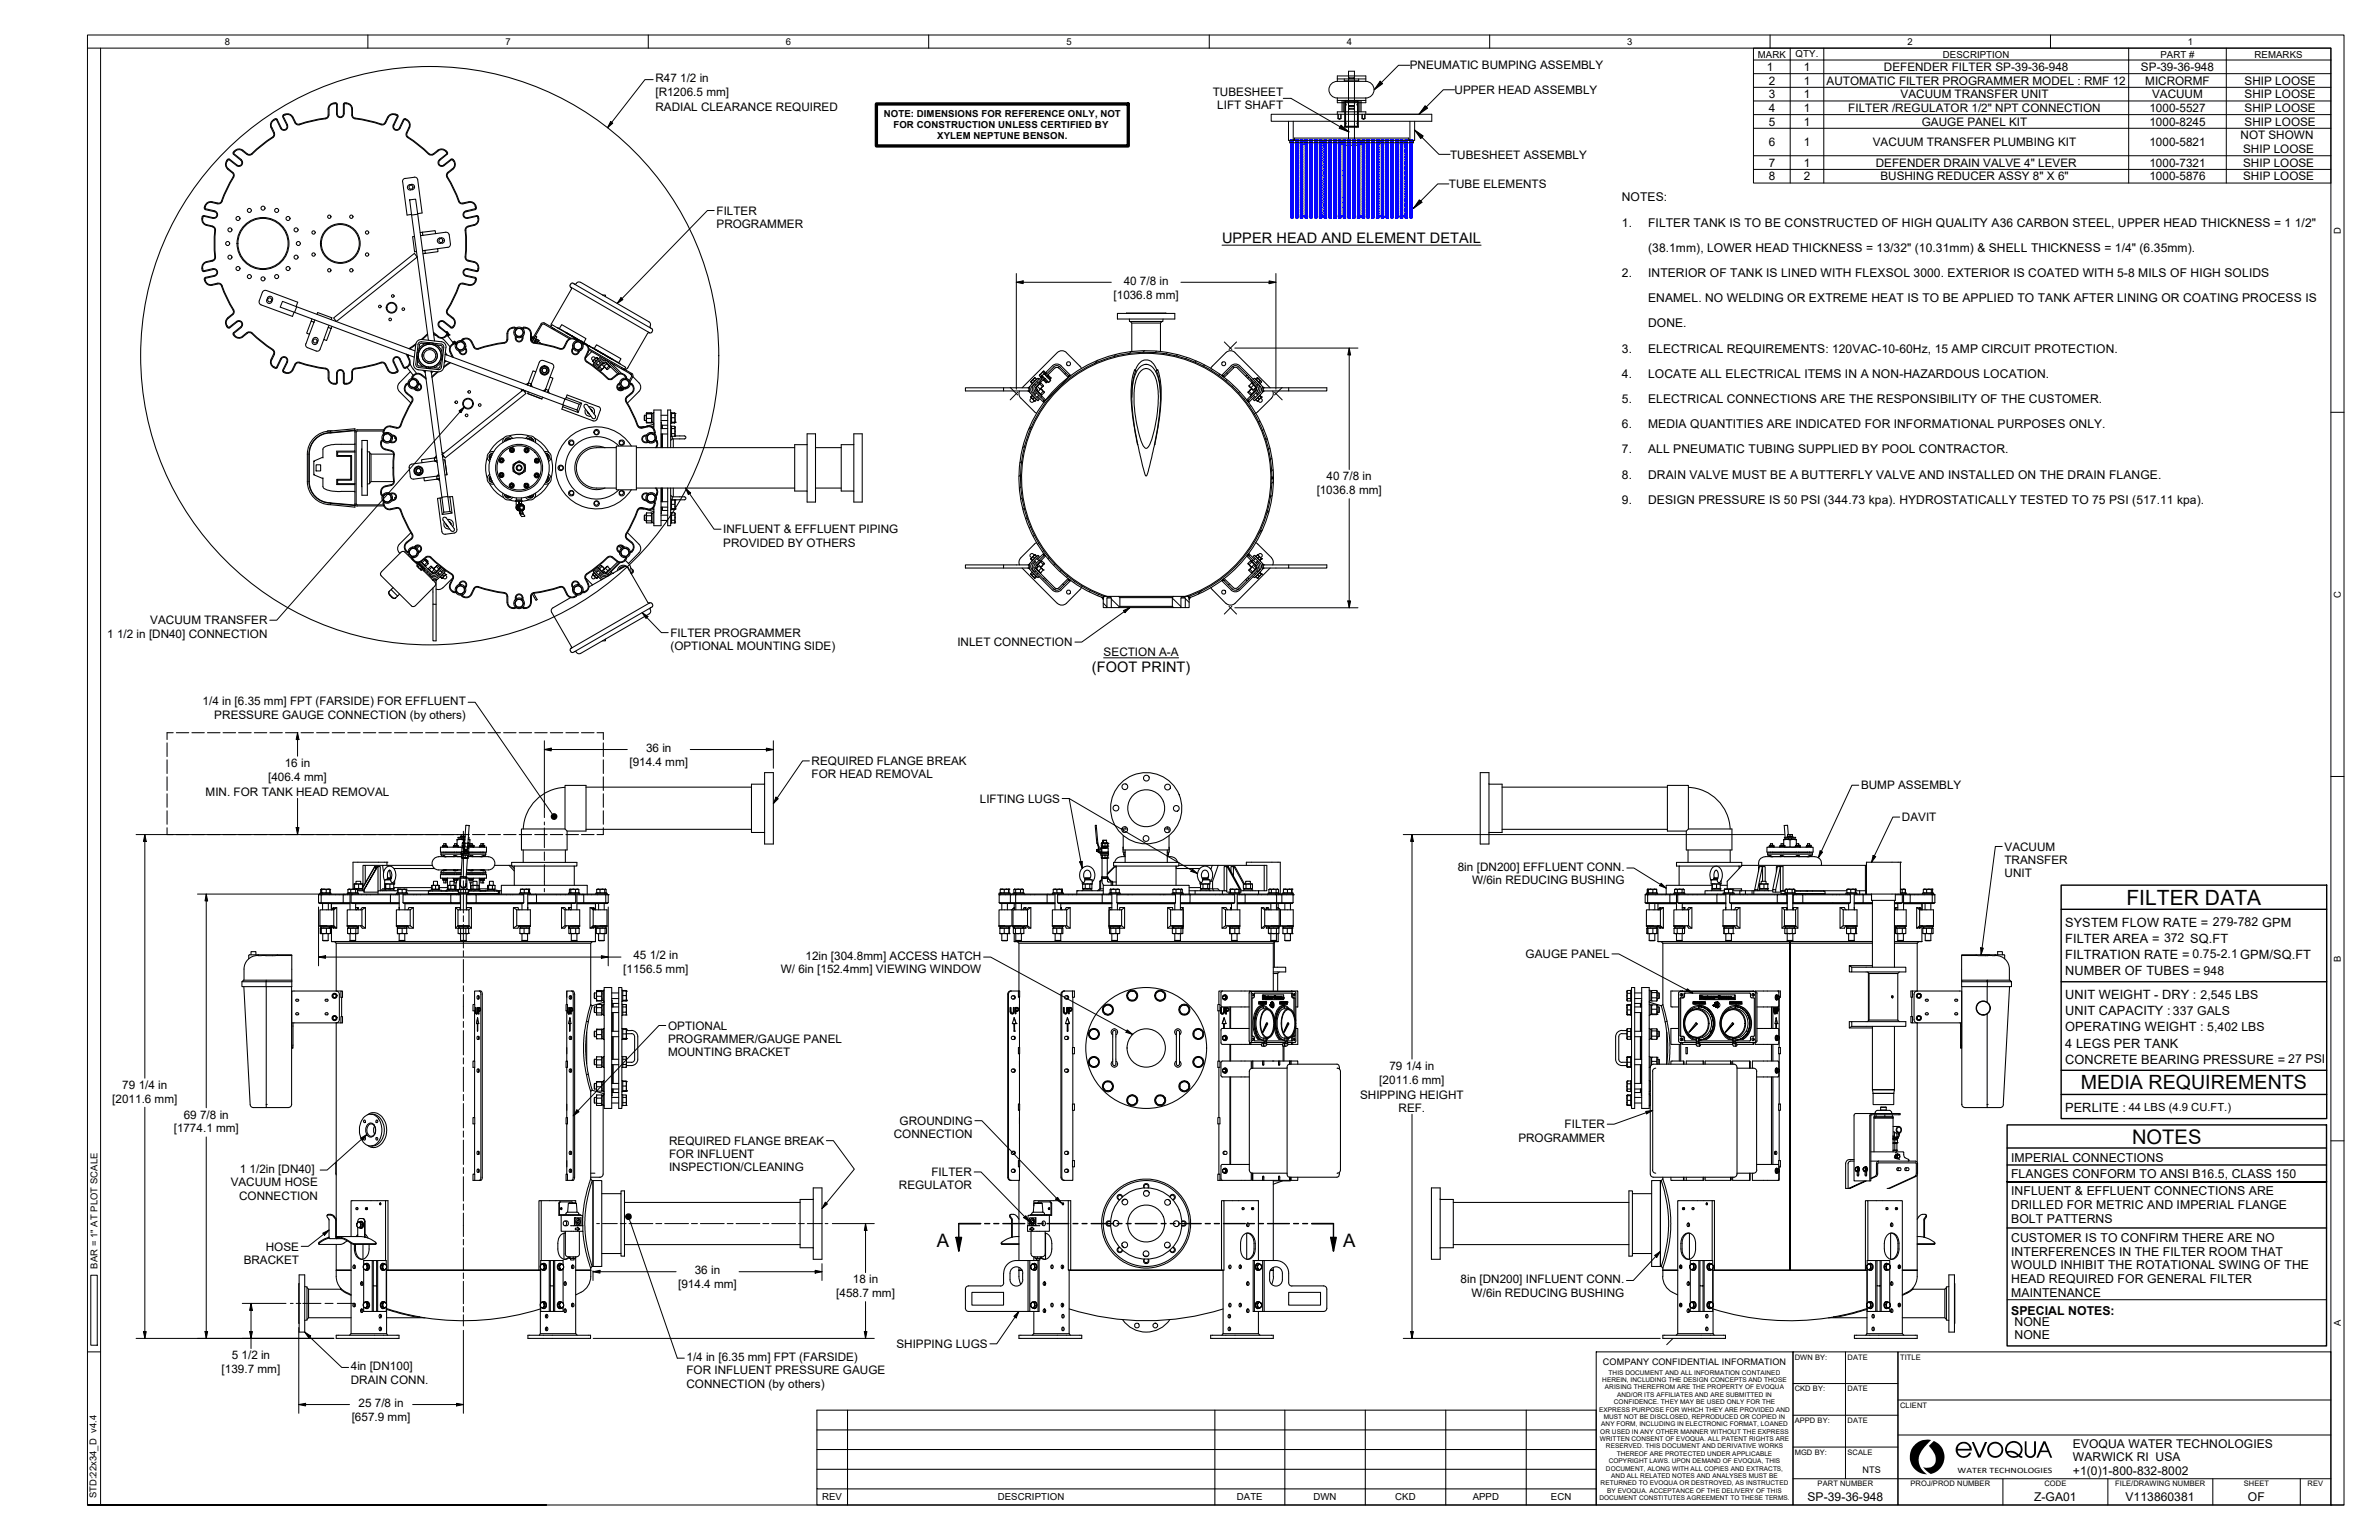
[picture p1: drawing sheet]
<svg xmlns="http://www.w3.org/2000/svg" width="864mm" height="559mm" viewBox="0 0 864 559" stroke-linecap="round" stroke-linejoin="round" font-family="sans-serif">
<defs><g id="words">
<text font-size="7.6" x="771.9" y="328.3">FILTER DATA</text>
<text font-size="7.3" x="773.9" y="415">NOTES</text>
<text font-size="7.1" x="755.3" y="395.2">MEDIA REQUIREMENTS</text>
<g font-size="6.7">
<text x="340" y="452.3">A</text>
<text x="487.6" y="452.3">A</text>
</g>
<g font-size="5.3">
<text x="443.6" y="88.1">UPPER HEAD AND ELEMENT DETAIL</text>
<text x="396.4" y="243.7">(FOOT PRINT)</text>
</g>
<g font-size="4.6">
<text x="749.7" y="336.3">SYSTEM FLOW RATE = 279-782 GPM</text>
<text x="749.7" y="342.1">FILTER AREA = 372 SQ.FT</text>
<text x="749.7" y="348">FILTRATION RATE = 0.75-2.1 GPM/SQ.FT</text>
<text x="749.7" y="353.8">NUMBER OF TUBES = 948</text>
<text x="749.7" y="362.6">UNIT WEIGHT - DRY : 2,545 LBS</text>
<text x="749.7" y="368.4">UNIT CAPACITY : 337 GALS</text>
<text x="749.7" y="374.3">OPERATING WEIGHT : 5,402 LBS</text>
<text x="749.7" y="380.1">4 LEGS PER TANK</text>
<text x="749.7" y="386">CONCRETE BEARING PRESSURE = 27 PSI</text>
<text x="749.7" y="403.4">PERLITE :</text>
</g>
<g font-size="4.4">
<text x="588.8" y="73.1">NOTES:</text>
<text x="588.8" y="82.2">1.</text>
<text x="598.3" y="82.2">FILTER TANK IS TO BE CONSTRUCTED OF HIGH QUALITY A36 CARBON STEEL, UPPER HEAD THICKNESS = 1</text>
<text x="833.1" y="82.2">1/2&quot;</text>
<text x="598.3" y="91.4">(38.1mm), LOWER HEAD THICKNESS = 13/32&quot; (10.31mm) &amp; SHELL THICKNESS = 1/4&quot; (6.35mm).</text>
<text x="588.8" y="100.5">2.</text>
<text x="598.3" y="100.5">INTERIOR OF TANK IS LINED WITH FLEXSOL 3000. EXTERIOR IS COATED WITH 5-8 MILS OF HIGH SOLIDS</text>
<text x="598.3" y="109.7">ENAMEL. NO WELDING OR EXTREME HEAT IS TO BE APPLIED TO TANK AFTER LINING OR COATING PROCESS IS</text>
<text x="598.3" y="118.8">DONE.</text>
<text x="588.8" y="128">3.</text>
<text x="598.3" y="128">ELECTRICAL REQUIREMENTS: 120VAC-10-60Hz, 15 AMP CIRCUIT PROTECTION.</text>
<text x="588.8" y="137.1">4.</text>
<text x="598.3" y="137.1">LOCATE ALL ELECTRICAL ITEMS IN A NON-HAZARDOUS LOCATION.</text>
<text x="588.8" y="146.2">5.</text>
<text x="598.3" y="146.2">ELECTRICAL CONNECTIONS ARE THE RESPONSIBILITY OF THE CUSTOMER.</text>
<text x="588.8" y="155.4">6.</text>
<text x="598.3" y="155.4">MEDIA QUANTITIES ARE INDICATED FOR INFORMATIONAL PURPOSES ONLY.</text>
<text x="588.8" y="164.5">7.</text>
<text x="598.3" y="164.5">ALL PNEUMATIC TUBING SUPPLIED BY POOL CONTRACTOR.</text>
<text x="588.8" y="173.7">8.</text>
<text x="598.3" y="173.7">DRAIN VALVE MUST BE A BUTTERFLY VALVE AND INSTALLED ON THE DRAIN FLANGE.</text>
<text x="588.8" y="182.8">9.</text>
<text x="598.3" y="182.8">DESIGN PRESSURE IS 50 PSI (344.73 kpa). HYDROSTATICALLY TESTED TO 75 PSI (517.11 kpa).</text>
<text x="730.1" y="421.5">IMPERIAL CONNECTIONS</text>
<text x="730.1" y="427.6">FLANGES CONFORM TO ANSI B16.5, CLASS 150</text>
<text x="730.1" y="433.8">INFLUENT &amp; EFFLUENT CONNECTIONS ARE</text>
<text x="730.1" y="438.8">DRILLED FOR METRIC AND IMPERIAL FLANGE</text>
<text x="730.1" y="443.9">BOLT PATTERNS</text>
<text x="730.1" y="450.5">CUSTOMER IS TO CONFIRM THERE ARE NO</text>
<text x="730.1" y="455.6">INTERFERENCES IN THE FILTER ROOM THAT</text>
<text x="730.1" y="460.6">WOULD INHIBIT THE ROTATIONAL SWING OF THE</text>
<text x="730.1" y="465.7">HEAD REQUIRED FOR GENERAL FILTER</text>
<text x="730.1" y="470.8">MAINTENANCE</text>
<text x="730.1" y="477">SPECIAL NOTES:</text>
<text x="731.3" y="481.2">NONE</text>
<text x="731.3" y="486">NONE</text>
<text x="752.5" y="525.5">EVOQUA WATER TECHNOLOGIES</text>
<text x="752.5" y="530.3">WARWICK RI USA</text>
<text x="752.5" y="535.3">+1(0)1-800-832-8002</text>
<text x="656.1" y="544.5">SP-39-36-948</text>
<text x="738.4" y="544.6">Z-GA01</text>
<text x="771.6" y="544.5">V113860381</text>
<text x="816" y="544.6">OF</text>
</g>
<g font-size="4.3">
<text x="237.9" y="29.7">R47</text>
<text x="247" y="29.7">1/2 in</text>
<text x="511.7" y="25.2">PNEUMATIC BUMPING ASSEMBLY</text>
<text x="641.4" y="25.8">1</text>
<text x="654.7" y="25.8">1</text>
<text x="683.9" y="25.8">DEFENDER FILTER SP-39-36-948</text>
<text x="777.2" y="25.8">SP-39-36-948</text>
<text x="237.9" y="34.8">[R1206.5 mm]</text>
<text x="440.2" y="34.8">TUBESHEET</text>
<text x="528" y="34.2">UPPER HEAD ASSEMBLY</text>
<text x="642" y="30.7">2</text>
<text x="642" y="35.7">3</text>
<text x="654.7" y="30.7">1</text>
<text x="654.7" y="35.7">1</text>
<text x="663.1" y="30.7">AUTOMATIC FILTER PROGRAMMER MODEL : RMF 12</text>
<text x="689.9" y="35.7">VACUUM TRANSFER UNIT</text>
<text x="778.8" y="30.7">MICRORMF</text>
<text x="781.2" y="35.7">VACUUM</text>
<text x="814.8" y="30.7">SHIP LOOSE</text>
<text x="814.8" y="35.7">SHIP LOOSE</text>
<text x="237.9" y="40.4">RADIAL CLEARANCE REQUIRED</text>
<text x="441.9" y="39.6">LIFT SHAFT</text>
<text x="642" y="40.6">4</text>
<text x="654.7" y="40.6">1</text>
<text x="670.9" y="40.6">FILTER /REGULATOR 1/2&quot; NPT CONNECTION</text>
<text x="780.3" y="40.6">1000-5527</text>
<text x="814.8" y="40.6">SHIP LOOSE</text>
<text x="642" y="45.6">5</text>
<text x="654.7" y="45.6">1</text>
<text x="697.6" y="45.6">GAUGE PANEL KIT</text>
<text x="780.3" y="45.6">1000-8245</text>
<text x="814.8" y="45.6">SHIP LOOSE</text>
<text x="642" y="53">6</text>
<text x="654.7" y="53.1">1</text>
<text x="679.9" y="53.1">VACUUM TRANSFER PLUMBING KIT</text>
<text x="780.3" y="53">1000-5821</text>
<text x="813.3" y="50.5">NOT SHOWN</text>
<text x="526.4" y="57.5">TUBESHEET ASSEMBLY</text>
<text x="814.3" y="55.6">SHIP LOOSE</text>
<text x="642" y="60.5">7</text>
<text x="642" y="65.4">8</text>
<text x="654.7" y="60.5">1</text>
<text x="654.7" y="65.5">2</text>
<text x="680.9" y="60.5">DEFENDER DRAIN VALVE 4&quot; LEVER</text>
<text x="682.6" y="65.5">BUSHING REDUCER ASSY 8&quot; X 6&quot;</text>
<text x="780.3" y="60.5">1000-7321</text>
<text x="780.3" y="65.4">1000-5876</text>
<text x="814.3" y="60.5">SHIP LOOSE</text>
<text x="814.3" y="65.5">SHIP LOOSE</text>
<text x="526" y="68.3">TUBE ELEMENTS</text>
<text x="260.1" y="77.9">FILTER</text>
<text x="260.1" y="82.7">PROGRAMMER</text>
<text x="407.9" y="103.3">40</text>
<text x="413.8" y="103.3">7/8 in</text>
<text x="404.2" y="108.3">[1036.8 mm]</text>
<text x="478" y="179.3">[1036.8 mm]</text>
<text x="481.6" y="174.2">40</text>
<text x="487.5" y="174.2">7/8 in</text>
<text x="262.5" y="193.5">INFLUENT &amp; EFFLUENT PIPING</text>
<text x="262.5" y="198.4">PROVIDED BY OTHERS</text>
<text x="54.5" y="226.6">VACUUM TRANSFER</text>
<text x="38.9" y="231.4">1</text>
<text x="42.5" y="231.4">1/2 in [DN40] CONNECTION</text>
<text x="243.4" y="231.1">FILTER PROGRAMMER</text>
<text x="243.4" y="235.8">(OPTIONAL MOUNTING SIDE)</text>
<text x="347.5" y="234.5">INLET CONNECTION</text>
<text x="400.6" y="238">SECTION A-A</text>
<text x="73.5" y="256">1/4 in [6.35 mm] FPT (FARSIDE) FOR EFFLUENT</text>
<text x="77.8" y="260.7">PRESSURE GAUGE CONNECTION (by others)</text>
<text x="234.5" y="272.8">36 in</text>
<text x="103.4" y="278.3">16 in</text>
<text x="228.5" y="277.8">[914.4 mm]</text>
<text x="294.6" y="277.6">REQUIRED FLANGE BREAK</text>
<text x="97.3" y="283.3">[406.4 mm]</text>
<text x="294.6" y="282.3">FOR HEAD REMOVAL</text>
<text x="675.6" y="286.4">BUMP ASSEMBLY</text>
<text x="74.6" y="288.8">MIN. FOR TANK HEAD REMOVAL</text>
<text x="355.7" y="291.3">LIFTING LUGS</text>
<text x="690.4" y="298">DAVIT</text>
<text x="727.6" y="308.7">VACUUM</text>
<text x="529.2" y="316.1">8in [DN200] EFFLUENT CONN.</text>
<text x="727.6" y="313.5">TRANSFER</text>
<text x="534.4" y="320.9">W/6in REDUCING BUSHING</text>
<text x="727.6" y="318.3">UNIT</text>
<text x="553.8" y="347.7">GAUGE PANEL</text>
<text x="226.3" y="353.2">[1156.5 mm]</text>
<text x="229.9" y="348.1">45</text>
<text x="235.8" y="348.1">1/2 in</text>
<text x="283.4" y="353.2">W/ 6in [152.4mm] VIEWING WINDOW</text>
<text x="292.4" y="348.4">12in [304.8mm] ACCESS HATCH</text>
<text x="242.5" y="373.6">OPTIONAL</text>
<text x="242.5" y="383.3">MOUNTING BRACKET</text>
<text x="242.5" y="378.5">PROGRAMMER/GAUGE PANEL</text>
<text x="504.4" y="388.2">79</text>
<text x="510.3" y="388.2">1/4 in</text>
<text x="44.4" y="395.1">79</text>
<text x="50.4" y="395.1">1/4 in</text>
<text x="500.7" y="393.3">[2011.6 mm]</text>
<text x="40.8" y="400.1">[2011.6 mm]</text>
<text x="493.7" y="398.7">SHIPPING HEIGHT</text>
<text x="66.7" y="405.9">69</text>
<text x="72.6" y="405.9">7/8 in</text>
<text x="507.7" y="403.5">REF.</text>
<text x="63.1" y="410.9">[1774.1 mm]</text>
<text x="324.5" y="413">CONNECTION</text>
<text x="326.6" y="408.2">GROUNDING</text>
<text x="567.9" y="409.4">FILTER</text>
<text x="242.9" y="415.3">REQUIRED FLANGE BREAK</text>
<text x="551.2" y="414.2">PROGRAMMER</text>
<text x="87.1" y="425.7">1</text>
<text x="90.6" y="425.7">1/2in [DN40]</text>
<text x="242.9" y="424.9">INSPECTION/CLEANING</text>
<text x="242.9" y="420.1">FOR INFLUENT</text>
<text x="83.8" y="430.5">VACUUM HOSE</text>
<text x="326.3" y="431.5">REGULATOR</text>
<text x="338.1" y="426.8">FILTER</text>
<text x="86.8" y="435.3">CONNECTION</text>
<text x="96.5" y="453.8">HOSE</text>
<text x="88.5" y="458.6">BRACKET</text>
<text x="246.2" y="467.3">[914.4 mm]</text>
<text x="252.2" y="462.3">36 in</text>
<text x="309.6" y="465.6">18 in</text>
<text x="530.2" y="465.7">8in [DN200] INFLUENT CONN.</text>
<text x="303.6" y="470.7">[458.7 mm]</text>
<text x="534.2" y="470.5">W/6in REDUCING BUSHING</text>
<text x="325.4" y="489.1">SHIPPING LUGS</text>
<text x="84.1" y="493.3">5</text>
<text x="87.7" y="493.3">1/2 in</text>
<text x="127.4" y="497.3">4in [DN100]</text>
<text x="249.2" y="493.9">1/4 in [6.35 mm] FPT (FARSIDE)</text>
<text x="80.5" y="498.3">[139.7 mm]</text>
<text x="127.4" y="502.1">DRAIN CONN.</text>
<text x="249.2" y="503.5">CONNECTION (by others)</text>
<text x="249.2" y="498.7">FOR INFLUENT PRESSURE GAUGE</text>
<text x="127.7" y="515.6">[657.9 mm]</text>
<text x="130.2" y="510.5">25</text>
<text x="136.1" y="510.5">7/8 in</text>
</g>
<text font-size="4.1" x="772.7" y="403">44 LBS (4.9 CU.FT.)</text>
<g font-size="3.5">
<text x="638.1" y="20.9">MARK</text>
<text x="651.8" y="20.8">QTY.</text>
<text x="705.2" y="20.9">DESCRIPTION</text>
<text x="784.2" y="20.9">PART #</text>
<text x="818.4" y="20.9">REMARKS</text>
<text x="320.8" y="42.6">NOTE: DIMENSIONS FOR REFERENCE ONLY, NOT</text>
<text x="324.4" y="46.6">FOR CONSTRUCTION UNLESS CERTIFIED BY</text>
<text x="340.2" y="50.6">XYLEM NEPTUNE BENSON.</text>
<text x="298.4" y="544.4">REV</text>
<text x="362.2" y="544.4">DESCRIPTION</text>
<text x="448.9" y="544.4">DATE</text>
<text x="476.8" y="544.4">DWN</text>
<text x="506.5" y="544.4">CKD</text>
<text x="534.6" y="544.4">APPD</text>
<text x="563" y="544.4">ECN</text>
</g>
<g font-size="3.4">
<text x="81.7" y="16.3">8</text>
<text x="183.5" y="16.3">7</text>
<text x="285.3" y="16.3">6</text>
<text x="387.1" y="16.3">5</text>
<text x="488.9" y="16.3">4</text>
<text x="590.7" y="16.3">3</text>
<text x="692.5" y="16.3">2</text>
<text x="794.3" y="16.3">1</text>
<text x="849.8" y="84.8" transform="rotate(-90 849.8 84.8)">D</text>
<text x="849.8" y="217" transform="rotate(-90 849.8 217)">C</text>
<text x="849.8" y="349" transform="rotate(-90 849.8 349)">B</text>
<text x="35.4" y="460.4" transform="rotate(-90 35.4 460.4)">BAR = 1&quot; AT PLOT SCALE</text>
<text x="849.8" y="481.2" transform="rotate(-90 849.8 481.2)">A</text>
<text x="35.1" y="543.7" transform="rotate(-90 35.1 543.7)">STD:22x34_D v4.4</text>
</g>
<g font-size="3.3">
<text x="581.9" y="495.2">COMPANY CONFIDENTIAL INFORMATION</text>
<text x="676.1" y="534.4">NTS</text>
</g>
<text font-size="3" x="710.6" y="534.4">WATER TECHNOLOGIES</text>
<g font-size="2.7">
<text x="651.5" y="493.3">DWN BY:</text>
<text x="670.7" y="493.3">DATE</text>
<text x="689.7" y="493.3">TITLE</text>
<text x="651.5" y="504.8">CKD BY:</text>
<text x="670.7" y="504.8">DATE</text>
<text x="689.7" y="510.8">CLIENT</text>
<text x="651.5" y="516.3">APPD BY:</text>
<text x="670.7" y="516.3">DATE</text>
<text x="651.5" y="527.9">MGD BY:</text>
<text x="670.7" y="527.9">SCALE</text>
<text x="659.8" y="539.4">PART NUMBER</text>
<text x="693.5" y="539.4">PROJ/PROD NUMBER</text>
<text x="742.1" y="539.4">CODE</text>
<text x="767.8" y="539.4">FILE/DRAWING NUMBER</text>
<text x="814.5" y="539.4">SHEET</text>
<text x="837.7" y="539.4">REV</text>
</g>
<g font-size="2.3">
<text x="581.7" y="501.5">HEREIN, INCLUDING THE DESIGN CONCEPTS AND THOSE</text>
<text x="583.9" y="498.8">THIS DOCUMENT AND ALL INFORMATION CONTAINED</text>
<text x="582.6" y="504.1">ARISING THEREFROM ARE THE PROPERTY OF EVOQUA</text>
<text x="585.9" y="509.5">CONFIDENCE. THEY MAY BE USED ONLY FOR THE</text>
<text x="587" y="506.8">AND/OR ITS AFFILIATES AND ARE SUBMITTED IN</text>
<text x="580.5" y="512.2">EXPRESS PURPOSE FOR WHICH THEY ARE PROVIDED AND</text>
<text x="582.2" y="514.9">MUST NOT BE DISCLOSED, REPRODUCED OR COPIED IN</text>
<text x="580.9" y="520.2">OR USED IN ANY OTHER MANNER WITHOUT THE EXPRESS</text>
<text x="581.3" y="517.5">ANY FORM, INCLUDING IN ELECTRONIC FORMAT, LOANED</text>
<text x="580.8" y="522.9">WRITTEN CONSENT OF EVOQUA. ALL PATENT RIGHTS ARE</text>
<text x="583" y="525.6">RESERVED. THIS DOCUMENT AND DERIVATIVE WORKS</text>
<text x="583" y="533.6">DOCUMENT, ALONG WITH ALL COPIES AND EXTRACTS,</text>
<text x="584" y="530.9">COPYRIGHT LAWS. UPON DEMAND OF EVOQUA, THIS</text>
<text x="586.9" y="528.3">THEREOF ARE PROTECTED UNDER APPLICABLE</text>
<text x="581" y="539">RETURNED TO EVOQUA OR DESTROYED, AS INSTRUCTED</text>
<text x="584.9" y="536.3">AND ALL RELATED NOTES AND ANALYSES MUST BE</text>
<text x="580.6" y="544.3">DOCUMENT CONSTITUTES AGREEMENT TO THESE TERMS.</text>
<text x="583.4" y="541.7">BY EVOQUA. ACCEPTANCE OF THE DELIVERY OF THIS</text>
</g>
</g></defs>
<!-- layer: Hatch -->
<g fill="none" stroke="#000" stroke-width=".36">
<path d="M378.1 137.5l-1 1.9M378.1 136.5l.2 .2M378.4 136.6l-.3 .5M379.1 137.5l1.1 1.1M379.2 137.4l-.4 .3M379.4 135.4l.1 .1M379.6 135.4l-.3 .5M380 136.6l.2-.1 1.1 1M384.4 133l-.2 .4M386.8 135.2l-.3 .5M388.1 136.7l-8.8 8.8M388.6 136.2l-.4 .4"/>
<path d="M398.5 130.7l-1.1 1.2M405.1 128.6l-.7 .7M410.7 127.6l-.7 .7M415.5 127.3l-.7 .6M419.8 127.4l-.6 .6M423.8 127.9l-.5 .6M427.5 128.7l-.5 .5M430.9 129.7l-.4 .5M434.2 131l-.4 .4M437.3 132.5l-.5 .3M440.1 134l-.4 .5M442.8 135.8l-.4 .5"/>
<path d="M444.1 136.2l-.3 .3M445.3 137.8l-.4 .4M445.3 135.2l.3 .5M447.7 133l.2 .4M447.7 139.9l-.3 .4M454 137.5l1 1.9M374.4 154.9l-1 1M375.9 141.3l-.3 .6M378.2 143.8l-.3 .5M379.2 145.5l-.4 .4M450 142.1l-.4 .5M452.1 144.6l-.4 .4"/>
<path d="M453.3 145.4l-.3 .3M453.9 143.8l.3 .5M454 147.1l-.4 .4M455.7 149.9l-.4 .4M456.2 141.3l.3 .6M457.3 152.8l-.4 .4M458.7 155.8l-.4 .5M459.9 159.1l-.4 .5M370.5 172.3l-.6 .5M370.6 176.7l-.5 .5M370.8 167.4l-.6 .6M372 161.7l-.8 .8"/>
<path d="M460.9 162.6l-.5 .5M461.6 166.4l-.5 .5M461.8 179.8l-.7 .7M462 173.3l-.4 .3M462.1 170.4l-.6 .6M462.2 174.9l-.6 .6M371 180.7l-.5 .5M371.8 184.4l-.5 .4M372.9 187.8l-.5 .5M374.1 191.1l-.5 .5M375.5 194.2l-.4 .4M377.1 197.1l-.4 .4"/>
<path d="M378.9 199.8l-.4 .4M458.2 192.3l-1.3 1.2M460.6 185.4l-.8 .8M375.3 205.9l.7 .4M377.2 203.3l.5 .3M379.1 201.2l-.3 .2M380.8 202.3l-.4 .4M382.5 213.7l.7 .4M382.9 204.7l-.4 .4M385.2 206.9l-.5 .5M385.8 211.9l.5 .3M387.6 209l-.4 .4"/>
<path d="M388.4 210.4l-.4 .2M390.2 210.9l-.4 .4M392.9 212.7l-.4 .4M395.8 214.2l-.4 .5M398.9 215.6l-.4 .5M400.4 216.9l-.2 .2M400.5 218.8l1.3 1.4M402.5 216.4l.2 .1M403.4 217.4l2.9 2.8M425.6 217l3.1 3.1M429.5 216.4l.3 .3M430.3 217.2l1.4 1.4"/>
<path d="M431.9 217.1l-.2 .3M436.2 214.3l-1.2 1.2M444.3 210.7h.1M446.4 211.9l-.6 .3M449.6 213.7l-.7 .4M453.3 201.7h.1M454.9 203.3l-.5 .3M456.8 205.9l-.7 .4"/>
</g>
<!-- layer: Visible -->
<g fill="none" stroke="#000" stroke-width=".38">
<path d="M119.4 39.6v2.2M121.2 37.4a2.19 2.19 0 0 0-2.1 2.2v2.2a1.13 1.13 0 0 1-1 1.1l-4.8 .8-4.6 1.3a1.12 1.12 0 0 1-1.4-.5M121.2 37.3a.86 .86 0 0 1 1.2 .6M121.9 37.6a2.16 2.16 0 0 0-2.5 2M121.9 37.6l.3 .3M122.2 37.9v3.4a1.37 1.37 0 0 0 1.3 1.4 1.37 1.37 0 0 0 1.4-1.4M122.4 37.9v3.4a1.11 1.11 0 0 0 1.1 1.1 1.11 1.11 0 0 0 1.2-1.1v-3.4M125 37.9v3.4M125.2 37.6l-.3 .3M125.2 37.6a2.16 2.16 0 0 1 2.5 2l.2 2.9a2.07 2.07 0 0 0 2 .7l7.5 1.8a1.72 1.72 0 0 0 2.6-.4 3.8 3.8 0 0 1 2-2.9l1-.2 1.1 .4M125.9 37.3a.83 .83 0 0 0-1.2 .6M125.9 37.4a2.19 2.19 0 0 1 2.1 2.2v2.2a1.13 1.13 0 0 0 .9 1.1l4.8 .8 4.7 1.3a1.12 1.12 0 0 0 1.4-.5 4.1 4.1 0 0 1 2.1-3.1l1.7 .1"/>
<path d="M82.3 58.4a2.19 2.19 0 0 0 .4 3M82.6 57.8l-.4 .5M82.8 58a2.13 2.13 0 0 0 0 3.2M84.7 55.2l.1 .8 2.6 2.2a1.11 1.11 0 0 1 .2 1.5 1.11 1.11 0 0 1-1.6 .2l-2.6-2.1-.8 .1M85.1 54.7l-.4 .5M85.3 55l1.3-.7a3.7 3.7 0 0 1 3.1 1.8M85.3 54.9l-.4 .8 2.7 2.2M87.6 58a1.37 1.37 0 0 1 .2 1.9 1.37 1.37 0 0 1-1.9 .2l-2.7-2.1h-.4M88.1 54.5l1.8 1.4M88.1 54.5a2.19 2.19 0 0 0-3 .3M91.3 55.7a1.11 1.11 0 0 1-1.5 .1M91.5 55.9l-.7 .4-1.1-.3"/>
<path d="M99.3 43.4a.89 .89 0 0 1 1.4 0l1.4 3M99.3 43.4a2.19 2.19 0 0 0-.9 2.9l.9 2M99.3 48.3a1.08 1.08 0 0 1-.4 1.4l-3.9 2.8-3.7 3.3M99.6 48.2l.1 .8a1.97 1.97 0 0 1-1.4 1.5l-3.9 2.9-2.9 2.6M100.4 43.5l-.3-.2a2.17 2.17 0 0 0-1.5 2.9l1 2M103 41.9l-.1 .4 1.5 3a1.4 1.4 0 0 1-.7 1.9 1.4 1.4 0 0 1-1.8-.7l-1.5-3M103.5 41.4a.8 .8 0 0 0-.8 1l1.4 3.1M103.5 41.5a2.19 2.19 0 0 1 2.8 1l1 2M104.1 45.5a1.11 1.11 0 0 1-.5 1.4 1.11 1.11 0 0 1-1.5-.5M119.4 41.8l-.2 .7a2.07 2.07 0 0 1-2 .7l-7.5 1.8a1.7 1.7 0 0 1-2.6-.4 3.9 3.9 0 0 0-2.1-2.9l-.9-.2-1.1 .4M143.6 41.4a.83 .83 0 0 1 .9 1l-1.5 3.1a1.11 1.11 0 0 0 .5 1.4 1.11 1.11 0 0 0 1.5-.5M144.1 41.9l.2 .2-1.5 3.2a1.37 1.37 0 0 0 .6 1.9 1.37 1.37 0 0 0 1.8-.7l1.5-3"/>
<path d="M147.1 43.4a2.12 2.12 0 0 1 1.4 2.8l-1 2M147.1 43.3l-.4 .2M147.5 48.2l-.1 .8a1.97 1.97 0 0 0 1.4 1.5l3.9 2.9 2.9 2.6M147.8 43.4a2.19 2.19 0 0 1 .9 2.9M147.8 43.4a.8 .8 0 0 0-1.3 0l-1.5 3M148.7 46.3l-1 2a1.08 1.08 0 0 0 .4 1.4l4 2.8 3.6 3.3M155.6 55.9l1.1 .4 .7-.3M155.8 55.7a1.11 1.11 0 0 0 1.5 .1M158.9 54.5a2.19 2.19 0 0 1 3.1 .3M158.9 54.5l-1.7 1.4M159.5 58a1.37 1.37 0 0 0-.2 1.9 1.37 1.37 0 0 0 1.9 .2M161.8 54.9l.4 .8-2.7 2.2"/>
<path d="M161.8 55l-1.3-.7a3.7 3.7 0 0 0-3.1 1.8M162 54.7l.4 .5M162.4 55.2l-.1 .8-2.6 2.2a1.11 1.11 0 0 0-.2 1.5 1.11 1.11 0 0 0 1.6 .2M164.5 57.9l-.7-.2-2.8 2.2M164.5 57.8a2.42 2.42 0 0 1 0 3.6M73.3 79.3a2.17 2.17 0 0 0 1.7 2.5l2.5 .7 .4 .6-.2 5.3 .3 4.8M73.4 78.6l-.1 .7M74.1 78.2l-.7 .5M74.2 75.4l.4 .7M74.3 74.7l-.2 .7M74.5 76.1l3.4 .7M74.6 75.8l3.4 .7"/>
<path d="M76.9 73.5l2.1 .5M76.9 73.5a1.88 1.88 0 0 0-2.3 2.3M77.9 76.8a1.11 1.11 0 0 1 .8 1.3 1.11 1.11 0 0 1-1.3 .9l-3.3-.8M77.9 76.6a1.37 1.37 0 0 1 1.1 1.6 1.37 1.37 0 0 1-1.7 1l-3.6-.6a2.14 2.14 0 0 0 1.3 2.9M79.1 73.7a4 4 0 0 0-3.7-.2l-1 1.3M82.6 61.4l1.8 1.3a1.14 1.14 0 0 1 .2 1.5l-2.3 4.3-1.9 4.5a1.09 1.09 0 0 1-1.3 .7M82.8 61.2l2.2 2a2.1 2.1 0 0 1-.7 2l-3.3 7a1.69 1.69 0 0 1-2 1.7M146.2 66l1.6 12 1.6-.2M147.1 64.7l-.6 .3-.4 1M148.7 72.5l2.2-.2 .7 5.4-2.2 .3zM149 68.9a1.2 1.2 0 0 0 1.5-1.2 1.29 1.29 0 0 0-1.6-.8 1.29 1.29 0 0 0-.9 1.6l1 .5M149.4 78l6.1 45.4"/>
<path d="M150.4 64.3l-3.3 .5M150.4 64.3l.9 .3 .3 .6 1.6 12.1-1.6 .2M151.6 77.7l6.1 46M161.2 60.1l3-2.1a2.05 2.05 0 0 1 .1 3.2l-2.2 2a2.11 2.11 0 0 0 .7 2l3.3 7a1.69 1.69 0 0 0 1.9 1.7l2.2-.4M162.5 64.2l2.3 4.3 1.9 4.5a1.07 1.07 0 0 0 1.3 .7 4.1 4.1 0 0 1 3.8-.2l.7 .7 .4 1.2M164.5 61.4l-1.8 1.3a1.11 1.11 0 0 0-.2 1.5M169.1 76.6a1.37 1.37 0 0 0-1 1.6 1.37 1.37 0 0 0 1.7 1M169.2 76.8a1.11 1.11 0 0 0-.8 1.3 1.11 1.11 0 0 0 1.3 .9l3.3-.8M170.2 73.5l1.4 .2 .9 1.1M172.5 74.8v1l-3.3 .7M172.9 75.4l-.4 .7-3.3 .7M173 78.2l.7 .5"/>
<path d="M173.4 78.7a2.09 2.09 0 0 1-1.4 2.8M173.4 78.7l-.3-.2-3.4 .7M173.7 78.6a2.46 2.46 0 0 1-1.6 3.2l-2.5 .7-.5 .6 .3 5.3-.3 4.8M73.3 97.5a.83 .83 0 0 0 .8 1M73.7 98.1l.3 .2M74 98.2l3.3-.7a1.37 1.37 0 0 1 1.7 1 1.37 1.37 0 0 1-1.1 1.7l-3.3 .8M75.1 81.5l2.1 .5M77.2 94.4a4.1 4.1 0 0 0-3.6 1.5l-.3 1.6M77.2 82.1l.7 .4 .3 1.1M77.2 94.7l-2.2 .5a2.05 2.05 0 0 0-1.3 2.8M77.4 97.8a1.11 1.11 0 0 1 1.3 .8 1.11 1.11 0 0 1-.8 1.3M77.4 97.8l-3.3 .8"/>
<path d="M77.9 99.9l-3.4 .7M78 93.3a1.11 1.11 0 0 1-.9 1.2M78.2 83.5l-.2 3.9 .1 4.8a1.73 1.73 0 0 1-.9 2.5M150.4 85.8l-.6 .1 .7 5.5 .7-.2M153.4 84.3l4.6-.6 .1 1.1-4.6 .6zM153.4 84.3l-.9 .1M153.5 85.4l-.8 .1M154.2 90.9l4.7-.7 .1 1.1-4.6 .6zM154.2 90.9l-.8 .1M154.4 91.9l-.9 .2M158.1 84.8l3.7-.5 .7 .1 .6 .8 .4 3.3M159.6 86.4a1.26 1.26 0 0 1 1.7 .8 .98 .98 0 0 1-.8 1.1h-.7"/>
<path d="M159.6 86.4a.98 .98 0 0 0-.8 1.1 .98 .98 0 0 0 1.1 .8M163.5 88.5l-.1 .7-.5 .5-4 .5M168.8 83.5l.3 4.9-.3 4.8M168.9 93.2l.1 .8 .5 .6 2.5 .6a2.05 2.05 0 0 1 1.4 2.8M169.1 93.3a1.11 1.11 0 0 0 .9 1.2M169.2 99.9l3.4 .8 .3 .6M169.7 97.8l3.3 .8M169.7 97.8a1.11 1.11 0 0 0-1.3 .8 1.11 1.11 0 0 0 .8 1.3M169.7 97.5l3.4 .7M169.8 97.5a1.37 1.37 0 0 0-1.7 1 1.37 1.37 0 0 0 1 1.7l3.4 .8M170 94.4a4.1 4.1 0 0 1 3.4 1.5 1.64 1.64 0 0 1-.4 2.6M172 81.5l-2.5 .7-.5 .6-.1 .8"/>
<path d="M173.4 98.1l-.3 .2M74.1 101.4l.2 .6M74.4 102a2.19 2.19 0 0 0 2.6 1.5l2.1-.4M74.6 100.7l-.4 .6M74.6 100.9l-.2 .2a2.17 2.17 0 0 0 2.5 2.2M79 102.7l-2.1 .6M79 102.8h.8a2.02 2.02 0 0 1 1.2 1.8l1.9 4.4 1.9 3.4M79.1 103a1.09 1.09 0 0 1 1.3 .7l1.4 3.7 2.3 4.3a1.7 1.7 0 0 1 .5 2l-2 1.6M82.2 118.4a.82 .82 0 0 0 1.2 .5l2.6-2.1a1.1 1.1 0 0 1 1.6 .2 1.1 1.1 0 0 1-.2 1.6l-2.6 2.1a.88 .88 0 0 0 .3 1.3M82.7 115.3a2.19 2.19 0 0 0-.4 3M82.8 118.7h.4l2.7-2.1a1.36 1.36 0 0 1 1.9 .2 1.36 1.36 0 0 1-.2 2M82.8 115.5a2.08 2.08 0 0 0 0 3.2"/>
<path d="M84.8 112.4l.2 .8-.2 .7-2 1.7M87.6 118.8l-2.8 2.4a2.1 2.1 0 0 0 3.2 .9l1.7-1.4M96.7 105.4h-.7l-.7 .7-1.2 3.1v.7l.4 .5 11.7 4.4 .5-1.5M96.7 105.4l11.4 4.3-.6 1.5M96.9 108.8a1.16 1.16 0 0 1 1.5-1.2 1.31 1.31 0 0 1 .4 1.7 1.31 1.31 0 0 1-1.7 .5l-.3-1M107.7 111.3l-.8 2 43.5 16.3M107.7 111.3l-5.1-2-.9 2.1 5.2 1.9M107.7 111.3l42.9 16M113 116.5l1 .4-1.7 4.4-1-.4zM113.2 115.7l-.2 .8M114.3 116.1l-.3 .8M115.1 114l.2-.6 5.2 1.9-.3 .7"/>
<path d="M119.1 118.8l1.1 .4-1.6 4.4-1.1-.4zM119.4 118l-.3 .8M120.5 118.4l-.3 .8M121.1 115.4l29.3-23.5 1 1.4-29.3 23.3zM161 116.8l2.7 2.1 .8-.1M161.1 116.8a1.11 1.11 0 0 0-1.6 .2 1.11 1.11 0 0 0 .2 1.6l2.6 2.1 .1 .8M161.2 116.6a1.38 1.38 0 0 0-1.9 .3 1.38 1.38 0 0 0 .2 1.9l2.7 2.4a2.1 2.1 0 0 1-3.1 .9l-1.7-1.5M162.3 112.4l-.2 .8 .2 .7 2 1.7M164.3 115.5a1.86 1.86 0 0 1-.4 3.2l-2.7-2.1M168 103a1.09 1.09 0 0 0-1.3 .7l-1.9 4.5-2.3 4.3a1.06 1.06 0 0 0 .3 1.5 4 4 0 0 1 2.5 2.8l-.2 1-.6 1.1M168 102.8h-.7a2.03 2.03 0 0 0-1.2 1.8l-1.9 4.4-1.9 3.4M168.1 102.7l2.1 .6"/>
<path d="M172.4 100.9l.3 .2-.2 .8M172.5 101.9l-.9 1.1-1.4 .3M172.9 101.4a2.39 2.39 0 0 1-2.7 2.1l-2.2-.4M186.1 118.7h.7l.5 .4M186.2 118.8a2.31 2.31 0 0 0-2.2 2.2v2.2a1.13 1.13 0 0 1-1 1.1l-4.8 .8-4.6 1.3a1.12 1.12 0 0 1-1.4-.5M186.2 119.1l-1.3 .6a3.8 3.8 0 0 0-.6 3.5l-.2 .7a2.07 2.07 0 0 1-2 .7l-7.5 1.8a1.7 1.7 0 0 1-2.6-.4 3.9 3.9 0 0 0-2.1-2.9 1.45 1.45 0 0 0-2.1 .6M186.8 119l-.7 .1M186.8 119l.3 .3M187.2 119.8a1.43 1.43 0 0 0 .5 2 1.43 1.43 0 0 0 1.9-.4M187.2 119.8a1.43 1.43 0 0 1 2-.4 1.43 1.43 0 0 1 .4 2M187.3 119.8l-.5 .7 .7 1.5 1.7 .1 .5-.7M187.3 119.8l.4-.7 1.7 .2 .7 1.4-.4 .7"/>
<path d="M190.1 119a2.16 2.16 0 0 1 2.5 2l.2 2.9a2.07 2.07 0 0 0 2 .7l4.7 1 3.7 1.1M190.2 119l-.3 .3M190.7 118.7h-.6l-.4 .4M190.8 118.8a2.19 2.19 0 0 1 2 2.2M200 118.6l.3-.8 11.6 6.7M200.3 119.3l-2.8-1.7h-.6l-3.7 6.4 1.2-2.1 .5 .3-1.2 2.1M200.5 118.9l-.2 .4 .7 .3 .2-.3M200.5 118.9l-2.8-1.7a.98 .98 0 0 0-1.4 .4l-3.4 5.9M200.5 118.9l.7 .4M201 119.6l5.6 3.3M201.2 119.3l5.9 3.4M202.4 119l10.1 5.7-.7-.3"/>
<path d="M203.1 119.2l.8-1.4 8.8 5.1-.8 1.4M207.1 104.2l28.7 16.6M207.3 103l-.4 .7 .5 .7v.5M207.3 102.9l.4-.2 .8 .4M207.4 105l-7.2 12.4-.1 .9M208.5 103.1l28.1 16.2 .3 .5-.3 .8-.7 .2M208.5 103.1h.5l.7-.7h1l24.9 14.4 .5 .5-.1 1.3 .2 .5M218.7 107.1h1.1v.5M405.6 113.7h20.9v2.1h-20.9zM408.9 113.7h14.3M410 115.8v.8h12.1l.1-.8M410.3 116.6l.5 .6h10.5l.5-.6"/>
<path d="M410.8 117.2v10.3M421.3 117.2v10.3M85.1 122a2.15 2.15 0 0 0 3 .2l2.1-1.5a1.73 1.73 0 0 1 1.8 .9l6.1 4.9a1.73 1.73 0 0 1 1.3 1.6l-.1 .4M89.7 120.7l.7-.3 .8 .2 3.9 3.4 4 2.8M98.4 130.5a2.32 2.32 0 0 0 1.5 3.1M99.1 126.8l.5 .6v1.2M99.3 128.5l-.9 1.9M99.5 133.1l.5 .3M99.6 128.6l-1 2-.2 .9 .3 .9 .7 .7M100.4 133.3l-.4 .1M100.7 133.4l-.8 .2M101.9 130.2l-1.5 3"/>
<path d="M101.9 130.2a1.37 1.37 0 0 1 1.8-.7 1.37 1.37 0 0 1 .6 1.9l-1.4 3M102.9 134.5l.1 .3M103 134.8l.6 .2M104.1 131.3a1.11 1.11 0 0 0-.5-1.5 1.11 1.11 0 0 0-1.5 .5l-1.5 3M104.1 131.3l-1.4 3.1 .2 .7M106.3 134.3a2.36 2.36 0 0 1-3.4 .8M107.3 132.3a1.12 1.12 0 0 1 1.4-.6l4.6 1.3 4.8 .9a1.13 1.13 0 0 1 1 1.1M107.3 132.3l-.9 1.9M108.7 131.4l3.8 1.2 4.7 .9a1.71 1.71 0 0 1 2.2 1.5M108.7 131.5l-.7-.1-.7 .4-1.8 3.1-.9 .3-1-.1M111 124.7v.7l.7 .8M112.3 121.3l-1.2 3.5"/>
<path d="M115.4 123.8a.98 .98 0 0 0-.5-1.3 .98 .98 0 0 0-1.3 .6 1.21 1.21 0 0 0 .3 1.9 .98 .98 0 0 0 1.3-.6l.2-.6M117.5 123.2l-1.7 4.1-1 .1-3.1-1.2M119.1 135v2.2M119.4 137.2l.5 1.3 1.3 .6M119.4 135v2.2M122.2 135.4v3.6l-1 .1M122.4 135.4v3.4a.83 .83 0 0 1-1.2 .6l-1-.4a2.19 2.19 0 0 1-1.1-1.8M124.7 135.4v3.4a.86 .86 0 0 0 1.1 .6 2.22 2.22 0 0 0 2.2-2.2M124.7 135.5a1.11 1.11 0 0 0-1.2-1.1 1.11 1.11 0 0 0-1.1 1.1M124.9 138.8l.2 .3h.7M124.9 135.5a1.37 1.37 0 0 0-1.4-1.4 1.37 1.37 0 0 0-1.3 1.4M125 135.4v3.5"/>
<path d="M127.7 137.2l-.5 1.3-1.4 .6M127.7 135v2.2M128 135v2.2M138.3 131.5l.8-.1 .9 .8a3.8 3.8 0 0 0 2 2.9h1.5M138.3 131.5l-3.7 1.1-4.7 .9a1.71 1.71 0 0 0-2.2 1.5M140.7 134.2l-.9-1.9a1.12 1.12 0 0 0-1.4-.6l-4.7 1.3-4.8 .9a1.13 1.13 0 0 0-.9 1.1M140.7 134.3a2.35 2.35 0 0 0 3.5 .8M144.1 134.8l-.6 .3M144.2 134.5l-.1 .3M145 130.3l1.4 3.1M145 138.9a2.19 2.19 0 0 0 0 3.1M145 130.3a1.11 1.11 0 0 0-1.5-.5 1.11 1.11 0 0 0-.5 1.5l1.5 3-.3 .8"/>
<path d="M145.2 130.2a1.37 1.37 0 0 0-1.8-.7 1.37 1.37 0 0 0-.6 1.9l1.4 3M145.2 130.2l1.5 3M146.5 133.4l.7 .2M146.7 133.3l.4 .1M147.2 139.8a2.19 2.19 0 0 0 .4 3M147.5 139.2l-.4 .6M147.5 128.5v.1M147.5 128.6a3.8 3.8 0 0 1 1.1 3.4l-1 1.1M147.6 133.1l-.6 .3M147.8 133.3l-.6 .3M147.8 133.3l2.2 2.8-.4 .5M147.8 128.7l.9 1.7"/>
<path d="M148.1 129.1l.2 .2M148.1 139.1l-.5 .2M148.2 139.4l-.1-.1a1.94 1.94 0 0 0-.4 3.3l1.8 1.4M148.3 128.8v.8M148.7 139.6l.2 .8 1.7 .3 .5-.6M148.7 139.6l-.3-.8 1.1-1.3 1.6 .4 .6 1.6-.6 .6M148.7 139.6a1.43 1.43 0 0 0 2.4 .5M148.7 139.6a1.43 1.43 0 0 1 1.6-1.8 1.43 1.43 0 0 1 .8 2.3M148.7 130.5a2.19 2.19 0 0 1-.9 2.8M148.8 132l1.2 1.9M149 134.9l-4 4M149.6 136.7l-.1 .6"/>
<path d="M150 133.9l1.2 1.5M150.2 136.4l1.3-.7a3.9 3.9 0 0 1 3.1 1.8h.1M150.2 136.3l-.5 .6 .1 .3M150.9 125.1l-2.1 1.5M150.9 124.8l-2.5 1.7M151.5 132.2l.5 .6M151.6 130.8l-.2 1.3M151.6 130.8l.7 1.2 1.1 .9M152 138.9l.5 .4M152 132.8l1.4 .2M152 139.3a1.15 1.15 0 0 1 .7 1.6 1.15 1.15 0 0 1-1.7 .4M152.1 126.4l-.3 1.1a1.89 1.89 0 0 0-.2 2.1v1.2"/>
<path d="M152.5 139.4a1.37 1.37 0 0 1 .2 1.9 1.37 1.37 0 0 1-1.9 .2M152.9 124.6l-.5 .2-.3 1.6M152.9 124.5l1.4 .2M152.9 124l-.6 .2-.5 .5-.9 7.4 .2 .7 .8 .5 7.2 .8M153 124l7.1 .8M153 135.9l1.6 1.3M153 135.9a2.19 2.19 0 0 0-3 .3M153.1 123.2l-1.4 .4-.8 1.3-.8 7.6 .4 .9 .8 .6 7.6 .9 1.5-.4 .7-1.3 .8-7.1a1.85 1.85 0 0 0-1.7-2.1M153.1 123.2l7.1 .8M153.4 133l1.4 .3v.4M153.5 134.4l.9 .7-.2-.7 6.2 46M154.3 124.7l-1.2 .7-1 1"/>
<path d="M155.2 121.1l-2.3 2.1M155.2 121.5l-1.9 1.7M155.8 124.3v.4h-1.5M155.8 124.4l1.4 .2M157.2 134.7l-.6 .7-.1-.7 6.1 45.4M157.2 124.5v.3l1.4 .4M157.3 120.6l.1 .1M157.4 121a3.4 3.4 0 0 0 3.6 1.6l1.4-1.1 .3 .5M157.4 121.5l.8 .2M157.7 133.4l-1.6 .3-1.3-.1M158.6 125.2l1 1 .7 1.2M158.6 125.2l1.4 .1"/>
<path d="M158.7 134.9l-1.9 1.8M159.1 134.9l-2.3 2.1M159.8 131.7l-.9 1-1.2 .7M160 125.4l.5 .3v3.2h.2M160.1 124.8l.6 .3 .4 .9-.8 7.2M160.3 133.2l-.3 .6-1 .4M160.4 122.7l1.6 1.6M160.6 130.3l-.3-.1-.7 3.2-.5 .2-1.4-.2M160.7 128.9l-.2 1.4M161.3 131.5l.7-.4-.6-.3 42.9 16.1M161.7 127.9l.5 .9-.6-.2 43.5 16.2-.8 2.1M162.1 124.3l1.2 1.5"/>
<path d="M162.2 120.4l.1 .1M162.2 120.4l-.1 .1M162.3 121.6l2.4 3M162.3 120.5l.1 .1M162.3 120.5l.4 .4M162.4 120.6l.3 .3M162.4 120.6v.1M162.5 121.5l.3 .3 .3-.3M162.6 121.7h.1M162.7 120.9l.3 .4M162.9 121.2l-.5 .2M163 121.3l.1 .2"/>
<path d="M163.2 131.5l-2.1 1.5M163.5 131.6l-2.5 1.8M164.3 124.8a2.19 2.19 0 0 0-1 2.9l.8 1.8M164.3 124.1l.5 .4M164.4 125.1l-.9 1.1a3.8 3.8 0 0 0 1 3.4l.1 .1M164.8 124.5l-.6 .3M164.8 124.5l.6 .1M165 123.9l.1 .1M165.1 124l-.2-.2-.3 .3 .2 .3M165.1 124l.1 .1M165.1 124l.3 .4M165.2 124.1l.2 .3"/>
<path d="M165.2 124.1l-.3 .4M165.3 124.9l-.3-.2-.6 .4M165.4 124.4h.1M165.7 125.3l-.1 .8 .6 .5M165.7 125.3l.1-.8 1.6-.7 1.3 1-.1 .9M165.7 125.3l.1 .8 .5 .5M165.7 125.3a1.43 1.43 0 0 1 1.7-1.2 1.43 1.43 0 0 1 1.2 1.6M166.2 126.6l.7 .6 .8-.3M166.3 126.6l.7 .3 .7-.1M167.8 123.1l-.3 .5M168.4 122.8l-.6 .2M168.4 122.9a2.19 2.19 0 0 1 2.8 1l1 2"/>
<path d="M168.6 125.7l-.3 .7-.6 .4M168.6 125.7l-.1 .8-.8 .4M168.8 126.4a1.2 1.2 0 0 1-.3 2 1.2 1.2 0 0 1-1.7-1M169 126.1a1.49 1.49 0 0 1-.4 2.5 1.49 1.49 0 0 1-2.1-1.3M187.1 122a1.44 1.44 0 0 0 .9 2 1.44 1.44 0 0 0 1.8-1.3M187.4 122.2v.5M189.5 122.2a1.15 1.15 0 0 1-.8 1.6 1.15 1.15 0 0 1-1.4-1.1M189.9 122v.7M191.8 138.9l-.3 .8 .3-.6-.9 .4M192.8 139.3l-.3 .8 .3-.7 .4 .9M192.8 123.2a1.13 1.13 0 0 0 1 1.1l4.8 .8 4.7 1.3M192.9 122.2l.3 .4"/>
<path d="M192.9 121v2.2l.3-.6-.3-.2M193.3 123.7h.1M193.3 122.5h.1M193.5 134.6l1 .3-1.7 4.4-1-.4zM193.6 122.4l-.7 .9M193.7 123h.1M194.4 123.8l.7 .3M194.5 122.9l-.6 1.4M194.6 123.1l.2 .1M194.8 123.2l-.7 1.1zM194.8 123.2l.7 .3M194.8 123.1v.1"/>
<path d="M194.9 123.1l.6 .3M195.3 123.9l.7 .4M195.5 123.6l-.6 .8 .4-.5M195.5 123.6l-.2 .3M195.5 123.5v.1M195.8 131.4l-1.3 3.5M195.8 131.5l.4-.6 .7-.2 3.4 1.3M196 124.3v.3M196 124.3l-.1 .2M196.8 133.3l-.6 .4 .1 .9v.7l.7 .3M196.9 133.3a1.37 1.37 0 0 0 .2 2.3M198.2 133.2l-.7-.2-.6 .3"/>
<path d="M198.2 133.2l.6 .4 .2 .7M198.2 133.2l.7 .3 .1 .8M198.2 133.2l-.7-.4-.7 .5M199 134.3a1.37 1.37 0 0 1-1.9 1.3M199 134.3l.1 .8-.7 .5-.7 .4-.7-.4M199.6 136.8l1.1 .4-1.6 4.5-1-.5zM200.3 132l.7 .7v.7M201 133.4l-1.4 3.4M205.7 123.9l-1 2a1.11 1.11 0 0 1-1.3 .5M205.9 121l-.5-.4 2.4 1.3M205.9 121l.4 .1M206.2 121.2l.2 .1"/>
<path d="M206.5 121.3l.4 .3M207 121.6l.4 .3M207.5 121.8l.3 .1M207.8 121.9v.2M207.8 122l.1 .2M208 126.1a1.49 1.49 0 0 0 .3 2.5 1.49 1.49 0 0 0 2.1-1.3M208 122v.2M208.1 126.4a1.2 1.2 0 0 0 .3 2 1.2 1.2 0 0 0 1.7-1M208.1 122.1v.2M208.2 122.2h.1M208.3 122.2l.3 .4M208.3 125.5v.9l.8 .3"/>
<path d="M208.3 125.5l.2 .7 .6 .6M208.4 123.1l.6 .2M208.4 123.1h-1.4a3.8 3.8 0 0 0-2 2.9l-.9 .7h-.8M208.5 122.8l.6 .2M208.5 122.9a2.19 2.19 0 0 0-2.8 1M208.6 122.6l.6 .3M208.7 122.5l.1 .1M209 123.3l.1 .4M209 124.3l-.5 .5-.2 .7M209 124.3a1.43 1.43 0 0 1 2.2 1.2 1.43 1.43 0 0 1-2.1 1.3M209 124.3l-.7 .4v.8M209 124.3l.7-.5a1.7 1.7 0 0 1 1.6 1.7 1.7 1.7 0 0 1-1.5 1.7l-.7-.5"/>
<path d="M209.1 123.1l.3 .5M209.2 122.8l.9 .6M209.4 122.9v.1M210.3 123.6l.5 .3M210.3 123.4l-.1 .1M210.9 123.8v.1M211 124l.6 .3M211.5 124.6l.6-.1 .6 .3M211.5 124.1v.1M212 124.8a2.1 2.1 0 0 1 1.4 2.8l-1.1 2.8a1.97 1.97 0 0 0 1.4 1.5l3.9 2.9 2.9 2.6M212 124.7l-.4 .2M212.6 124.8h.1"/>
<path d="M212.6 129.7a1.11 1.11 0 0 0 .4 1.4M212.7 124.8a2.19 2.19 0 0 1 .9 2.9l-.9 2 2.1-2.1M212.7 124.8l.6 .5M213 131.1l4 2.8 3.6 3.3M213.2 125.2l13.9 8.1-.4 .7M213.6 125.4l.3 .1M213.8 126.6l11.9 6.8M213.8 127l11.8 6.8M213.9 125.5v.1M213.9 125.5l.1 .2M214 125.6l.4 .3M214.6 126l.6 .4"/>
<path d="M215.1 126.2l10 5.9M215.2 131.1l.4 .5M215.4 126.5l.6 .3M215.7 126.5l.8-1.4 8.9 5.1-.8 1.4M215.8 130.5l.5 .4M215.9 126.6l-.1 .1M216.1 130.1a.67 .67 0 0 0-.7-.6 .67 .67 0 0 0-.6 .6 .67 .67 0 0 0 .6 .7M216.2 130l-1 1.1M216.2 126.9l.6 .3M216.4 126.9l-.1 .2M216.5 131.8l.7 .7M216.5 129.7l-.3 .3"/>
<path d="M216.5 129.7l.5 .5-.5-.4M216.7 127.1l-.1 .1M216.8 127.2v.1M216.8 132.1l-1 .9M216.9 127.4h.4M217 127.3l-.1 .1M217 127.3v.1M217.2 131l.7 .7M217.2 133.5l.9 .9M217.2 127.4v.1M217.3 130.2l-1.7 1.7M217.3 133.3l-.1 .2"/>
<path d="M217.3 127.4l-.1 .2M217.4 127.6l.6 .4M217.6 133.1l.9 .9M217.8 129.7l-2.5 2.5 .3 .4 2.6-2.5M217.9 127.8l-.1 .1M218 129.4l-.2 .3M218.1 128h.1M218.1 128.1l.9 .4M218.2 128h-.1M218.4 134.2l-.3 .2M218.4 131.2a1.56 1.56 0 0 1 2.2 0l4.2 4.2M218.4 131.3l-2.1 2"/>
<path d="M218.5 132.3l.9 .9M218.6 129.8l-.4 .3M218.8 131.6a.98 .98 0 0 1 1.4 0l4 4M218.8 131.6l-1.8 1.7M218.8 131.6l-2.1 2.1M218.8 128.3l.1 .1M218.9 131.8l-1.7 1.7M218.9 131.8l-.1 .1M219 133.6l-.6 .6M219 128.5h-.1M219 128.5l.1 .2M219 128.5l-.1 .1"/>
<path d="M219.2 132.8l.5 .5M219.2 128.5l.5 .5M219.3 133l.4 .3M219.4 133.2l-.4 .4M219.4 130.2l-1.1 .4-.7 .7M219.5 133.1l-.1 .1M219.5 133.2l-.5 .4M219.7 131.5l1.7 1.7-.9 .9M219.7 133.3l.5 .4M219.7 131.5l.2 .1M219.7 133.3l.6 .7M219.7 131.5l-.5 .6-.3-.3"/>
<path d="M219.8 128.9v.1M219.8 129l2.3 1.4M219.8 131.4l1.8 1.6M219.9 129l.2 .1M220.1 129.1l.4 .2M220.1 129.1l-.1 .1M220.2 133.7l.1 .3M220.2 132l-.9 .8M220.3 134l.2 .1M220.5 129.4l.6 .3M221 131.2l-.3 .2M221 132.8l-.8 .9"/>
<path d="M221.2 129.8l.1 .1M221.4 129.8l.7 .5M221.4 133v.2M221.7 131.5l1 1.1M221.9 131.8l-.3 .4M222.7 132.6l2.9 2.8M223 132.3l-.3 .3M223.8 135.9l-1.7 1.4a1.11 1.11 0 0 1-1.4-.1M223.9 135.9a2.19 2.19 0 0 1 3 .3M224.4 139.4a1.37 1.37 0 0 0-.2 1.9 1.37 1.37 0 0 0 1.9 .2M225 139.3a1.15 1.15 0 0 0-.8 1.6 1.15 1.15 0 0 0 1.8 .4M225 138.9l-.6 .4"/>
<path d="M225.6 138.6l-.4 .7 .5 .7M225.6 138.6l-.2 .7 .3 .7M225.7 140l.5 .7 .8-.1M225.7 140l.6 .5 .7 .1M225.7 133.4l-.1 .4 .7 .4 .1-.3M225.7 133.4l.7 .5M226.3 134.2l2.8 1.6M226.4 133.9l2.9 1.6a.98 .98 0 0 1 .4 1.3l-1 1.7M226.7 136.3l.4 .5M226.7 136.4l-1.3-.7a3.9 3.9 0 0 0-3.1 1.8l-.7 .3-1.1-.4M226.9 136.1l.4 .5M227 134l.5 .4"/>
<path d="M227.1 136.8v.4M227.3 136.7l.1 .6M227.9 133.4l-.5 .5-.6 .1M228 138.3a1.43 1.43 0 0 0-2.4 .3M228 138.3a1.43 1.43 0 0 1-1 2.3M228.1 138.3l.4 .7-.3 .8-.4 .7-.8 .1M228.1 138.3l-.5-.7-.8 .1-.9 .1-.3 .8M228.6 135.5l.8 .8M228.8 139.4h.3l.4 .5M228.8 139.1l.6 .2M229.1 135.8l.2 .8-.8 1.4M229.4 139.2a2.42 2.42 0 0 1 0 3.6"/>
<path d="M229.6 139.9l.3 1.4-.7 1.3M229.7 136.7l2.3 2.2a2.19 2.19 0 0 1 0 3.1l-4.2 4.2M235.8 120.8l-.7 .2-7.2 12.4M374.1 138.5h.1M374.2 138.5l.5 .6M374.3 138.5l.5 .5M375.1 137.7l-.9 .8M375.1 137.7l.4 .5M375.4 139.5a2.19 2.19 0 0 0 0 3.1M375.5 139.3l.5 .4M375.7 137.1l-1.5 1.4M375.7 137.1l-.6 .6"/>
<path d="M375.7 137.1l.5 .5M375.8 139.9l-.5 1.1 .5 1.1M375.8 139.9l3-3.1 .4 .4-3 3.1a.98 .98 0 0 0 0 1.4M376.4 138.4l.4 .5M376.4 137.5l-1.8 1.8M377.2 137.6l-.4-.4-2.6 2.7a2.06 2.06 0 0 0 0 2.9l2.6 2.6 .4-.4-2.6-2.6M377.2 137.6l-2.6 2.7M377.3 136.3l.5 .5M377.4 136l-.1 .3M377.4 139.3l1 1M377.7 135.9l-.3 .1M377.7 135.9l.5 .5"/>
<path d="M377.7 138.7l-1.8 2M377.8 138.9l-.2 .1M377.8 136.8l.3 .2M377.8 138.9l-1.8 1.8M377.8 138.9l1 1-.4 .4M377.9 136.7l-.1 .1M378 137l.6-.3zM378 137l.1 .1M378 136.8l-.8 .8M378.5 135.1l-.8 .8M378.5 135.1l.5 .5M378.5 136.7l.2 .2"/>
<path d="M378.7 137.8l.1 .1M378.7 139.9l-.7 .9M378.8 137.8v.2M378.8 138l.9 .9M378.9 135.6l.3 .3 .3-.4-.3-.2-1.3 1.4 .2 .2 .4-.4-.2-.2M379 134.7l-.5 .4M379 134.7l.3 .5M379 134.7l-1.6 1.3M379 137.7l-.2 .3M379.2 137.3l-.4 .6zM379.2 137.4l1.1 .9-.3 .4-1-1zM379.3 135.3l.3 .1"/>
<path d="M379.3 135.9l.2 .2M379.5 135.3l2.6-2.6a2.19 2.19 0 0 1 3.1 0l3.2 3.5M379.7 135.3l-.4 .7zM379.7 135.3v.1M379.7 138.9l.3-.2zM380 136.6l.4-.3 1 1.1-.5 .3zM380.3 138.5l.3 .2M380.4 136.1l-.4 .6zM380.4 136l.1 .1M380.6 136.2l-.2 .1M380.6 136.2h-.2M380.6 136.2l.9 .9"/>
<path d="M381.1 137.7l.3 .2M381.4 137.9l-.8 .8M381.5 137.1l-.1 .3zM382.9 133.5l-3 3.1-.4-.5 3-3 1.1-.4 .8 .2 3.7 3.6-.4 .4-3.3-3.4M382.9 133.6a.98 .98 0 0 1 1.4 0M383.8 128l-12.8 12.7M383.8 127.9l.9-.5 1-.1 1.4 .6M387.1 128l4.9 4.8M388.7 136.3l-.5 .3M388.7 136.3l-.9-.1 .4 .4M392 132.8l.5 .9M411.9 134.2l.5 .3z"/>
<path d="M411.9 134.2a38.8 38.8 0 0 0-.5 18.4l1.7 8.8M412.4 134.5a25.2 25.2 0 0 0-1.6 9.7M413.5 133.5a3.4 3.4 0 0 1 5.9 1 27.4 27.4 0 0 1 1.5 15.7 122.3 122.3 0 0 1-4.7 22.5l-.5-.5-1.3-4.8a86.1 86.1 0 0 1-3.4-26.4 13.8 13.8 0 0 1 2.5-7.5zM414.1 134.6a2.84 2.84 0 0 1 4.8 1.4 23.9 23.9 0 0 1 1.3 13.3 34.5 34.5 0 0 1-3.3 12.8l-.7 .6-.6-.2a13.4 13.4 0 0 1-2.6-7.1 35.1 35.1 0 0 1-.4-18.2zM419.8 134.5l.5-.3zM419.8 134.5a26.9 26.9 0 0 1 1.5 9.7M420 134.3a4.4 4.4 0 0 0-4.5-3.7 5.2 5.2 0 0 0-3.4 3.7M420.3 134.2a43.8 43.8 0 0 1 .2 20.1l-1.3 7.1h-.2M440.1 132.8l-.5 .9M440.1 132.8l5.4-5.2 .9-.3 1 .1 .9 .5 12.8 12.8M443.5 136.3l.4 .3 .4-.4-.9 .1M443.7 136.2l3.2-3.5a2.19 2.19 0 0 1 3.1 0l4.9 4.9"/>
<path d="M449.6 133.1l-.7-.4-1.2 .2-3.7 3.6 .4 .4 3.6-3.6 .6-.1 3.6 3.4 .5-.5 .6 .7M449.6 133.2l3.1 2.9M452.2 136.6l.7 .6M454.3 139l-.8 1M454.5 138.7l1.7 2M454.5 139l1.5 1.5-.6 .7M454.9 137.6l.5-.4 2.5 2.7a2.06 2.06 0 0 1 0 2.9l-2.5 2.6-.5-.4 2.6-2.6a1.47 1.47 0 0 0 0-2.1zM455 139.8l-.8 .9M455.7 137.5l1.8 1.8M455.7 138.4l-.3 .5M456.3 139.9l.5 1.1-.5 1.1M456.4 137l.2 .1"/>
<path d="M456.4 137l-.5 .5M456.4 139.9l-3.1-3.1-.4 .4 3 3.1 .3 .7-.3 .7M456.6 137.1l.8 1M456.6 137.1l1.4 1.5M456.6 139.3l-.4 .4M456.6 137.3l-.5 .5M456.7 139.5a2.19 2.19 0 0 1 0 3.1M457.4 138.1l.6 .5M457.4 138.1l-.5 .5M458 138.6l-.5 .5M120 156.4a8.4 8.4 0 0 0-8.4 8.4v10M120 156.4l8.8-.8v.5l-8.8 .9z"/>
<path d="M120 157a7.8 7.8 0 0 0-7.9 7.8v10M120.6 156.3l-1.7 .2M128.8 156.3l-8.6 .8a7.8 7.8 0 0 0-7.9 7.7v10M128.8 156.1v5.1M131.4 159.8h2v19.9h-2zM138.8 159.6l-.4 .5M139 159.9l-.4 .2M139.1 156.8l.2 .6M139.2 158.4v.8l.3 .6M139.2 156.4h-9.5l-.4 .4v26.2l.4 .2h9.5M139.2 158.4l-.3 .9 .6 .5M139.2 156.2l-.2 .6"/>
<path d="M139.3 156h-9.6l-.6 .2-.3 .6M139.3 156.9l.2 .3M139.5 159.8l.6 .7 .8-.2M139.5 159.8l.7 .4h.7M141.6 157.9a1.43 1.43 0 0 0-2.4 .5M141.6 157.9l.3 .6v.7M141.6 157.9l.6 .5-.3 .9M141.6 157.9l-.6-.7-1.6 .4-.2 .8M141.8 154.9a2.09 2.09 0 0 0-2.5 2M141.9 159.3l-.2 .7-.8 .3M141.9 159.2l-.4 .7-.6 .3M142.2 157.8l.7 .1"/>
<path d="M142.4 158.1l.4 .1M142.8 158.2a1.16 1.16 0 0 1 .8 1.6 1.16 1.16 0 0 1-1.7 .5M142.9 158a1.37 1.37 0 0 1 1 1.6 1.37 1.37 0 0 1-1.6 1M143.3 159h.3M143.3 158.5l.1 .6h.2M145 142l4.2 4.2M145.5 154.5l-.4 .6-.8 .3-2.5-.5M147.6 142.8l1.7 1.3a1.11 1.11 0 0 1 .2 1.5M149.4 143.9l.5 .7a2.1 2.1 0 0 1-.7 2l-2.2 4.3-1.5 3.6M149.5 145.6l-2.3 4.3-1.9 4.5a1.09 1.09 0 0 1-1.3 .7 4 4 0 0 0-3.7-.2l-1 1.3M150.2 141l.6 .5M150.6 141l.3 .3"/>
<path d="M150.9 140.8l.7 .7M151.4 140.5l.8 .9M182.8 159a12.2 12.2 0 0 0-5.1 5.1M183.4 159.5l-.1 .7-.2-.1zM183.8 158.9h1.3l.2 .4a1.15 1.15 0 0 0-1.8 .2zM184.8 159.5h-.6l-.4 .4M186.1 159.1a1.94 1.94 0 0 0-2.4-.8 1.94 1.94 0 0 0-1.1 2.3M189.2 141.2l.2 .7 .5-.4 .6 .7 .3-.4M190.8 159.1a1.94 1.94 0 0 1 2.4-.8 1.94 1.94 0 0 1 1.2 2.3M191.5 159.3l1.3-.5 .5 .5M191.6 142.8l5.1 2 .3-.7M191.6 142.8l5.1 2"/>
<path d="M191.8 142.2l-.2 .6M192.1 158.2a12.2 12.2 0 0 0-7.3 0M192.2 159.5h.6l.3 .4M193.3 159.3l.5 .4-.1 .5zM193.3 159.3l-.8-.4-.9 .4M194.1 159a12.2 12.2 0 0 1 5.1 5.1M198.1 141.2l-.4 .8 .3-.6-.9 .4M199.1 141.7l-.3 .7 .2-.6 .4 .9M204.3 147.6l-.3 .9 11.3 4.2M204.5 146.9l-.2 .7M205.1 144.8l5.1 1.9M205.5 144.2l.4-.9 11.3 4.3"/>
<path d="M205.5 144.2l5.6 2.1-1.2 3.4-5.6-2.1M205.5 144.2l-.2 .6M209.5 148.8l.4 .9M210.2 146.7l-.7 2.1-5.2-1.9M211.1 146.3l-.9 .4M212.1 147.8l2.9 3.9M212.6 148.5a1.75 1.75 0 0 0 .1 1.9 1.75 1.75 0 0 0 1.8 .6M213.2 147a.67 .67 0 0 0-1-.2 .67 .67 0 0 0-.1 1M213.2 149.3l.2 .6 .5 .3M213.2 146.9l3 4M213.7 147.6a1.75 1.75 0 0 1 1.8 .7 1.75 1.75 0 0 1 .1 1.9M213.8 150l-.6-.6 .6 .7"/>
<path d="M214.3 148.4l.5 .4 .2 .6M214.4 148.5l.5 .8M214.4 148.6l.5 .6M216.1 150.9a.67 .67 0 0 1-.1 .9 .67 .67 0 0 1-1-.1M217.3 147.5l.5 .4 .1 1M217.9 149l-1.4 3.4-.5 .3h-.7M224.2 140.5l.6 .4M225 140.8l.6 .3M225 140.6l-.4 .7zM225 140.6l.7 .3M225.1 140.5h.1M225.1 140.5l.6 .4"/>
<path d="M225.6 140.5l-.2 .2M225.7 141h.1M225.7 140.9h.1M225.7 140.9l-.3 .6 .3-.5M225.7 141l.2 .2M226 140.8l-.3 .3M226.1 141.1l-.4 .4M226.2 140.9l-.3 .4M226.3 141l-.4 .3M226.7 141l-.6 .5M227.2 145.8l2.3 4.2 1.9 4.5M227.4 145.6l2.3 4.3 1.9 4.5"/>
<path d="M227.5 143.9l-.5 1.1 .2 .7M227.7 144.1a1.11 1.11 0 0 0-.3 1.5M229.2 142.6l-1.7 1.4M229.4 142.8l-1.8 1.3M231.4 154.5l.5 .6 .7 .3 2.5-.5M231.6 154.4a1.03 1.03 0 0 0 1.3 .7 4.1 4.1 0 0 1 3.8-.2l.7 .7 .4 1.2M233.5 154.9v.1M233.9 154.9h-1.9M234 150.7v1.9M234 152.6h.6M234 150.7h.6M234 158a1.37 1.37 0 0 0-1 1.6 1.37 1.37 0 0 0 1.7 1l.7-.1"/>
<path d="M234.1 158.2a1.16 1.16 0 0 0-.7 1.6 1.16 1.16 0 0 0 1.7 .5M234.6 158.1l-.5 .1M234.6 150.1v3.1M234.6 150.1h1.9M234.6 153.2l.1 .2M234.7 153.3l.1 .2 1.7-.2M234.8 149.8l-.1 .2M234.8 153.3h1.6M234.8 149.8h1.6M234.8 151.8h1.6M234.8 150.2h1.6M234.8 149.8l-.2 .3"/>
<path d="M234.8 157.8l-.7 .1M235 159.1l.1 .8 .7 .3M235 159.1l.3 .7 .6 .4M235.1 154.9a2 2 0 0 1 2.4 2M235.5 157.7l.6-.5 1.6 .6 .2 1.6-1.2 1.1-.9-.3M235.5 157.7l-.7 .5 .1 .9M235.5 157.7l-.5 .6v.8M235.5 157.7a1.43 1.43 0 0 1 2.3 .9 1.43 1.43 0 0 1-1.9 1.6M236.3 154.7h.1M236.4 154.7h.1M236.4 149.8l.1 .2M236.4 149.8l.1 .3"/>
<path d="M236.5 150.1v3.3M236.7 154.9h.3M237 150.1h-.5v3.1h.5M237.4 149.7h-.4v3.9h.4M237.4 154.6h-.4v.5M237.4 155.4v-6.6h2.6v13.6M237.4 153.9l-3 .8M237.6 156.9l-.2 .3M237.9 156.8l-.3 .6M238 159.9l.3 .1 .1 .7M238.1 159.6l.5 .5M240 155.5h2.4"/>
<path d="M240 157.5h2.4M240 152.6h2.4M240 150.7h2.4M240 153.2l.1 2.3M240.1 157.5v4.9M240.1 154.3h2.3M240.4 157.5v4.9M240.4 154.3v1.2M243.5 149.7h.3v3.9h-.3M243.5 154.6h.3v3.8h-.3M243.8 153.2h1.1M243.8 157.4h1.1"/>
<path d="M243.8 154.7h1.1M243.8 155.5h1.1M243.8 151.6h1.1M243.8 150.1h1.1M243.8 153.5h1.1M243.8 149.8h1.1M244 158.3v1M244 159.3l-.5 .5M244.4 159.3v3.1M244.9 154.7v2.7M244.9 157.4v.9M244.9 154.7l.1 3.4-1.2 .2"/>
<path d="M244.9 153.2l-1.1 .1M244.9 151.6v1.6M244.9 149.8l.1 .3M244.9 149.9l.1 .2M245 158.2h3.4l.6 .5-.6 .6h-4.4M245 150.1l-.1 1.5M245 153.2l-.1 .3M245 150.1v3.1M293 157.4h3v24.8h-3zM309.9 157.4h3.1v24.8h-3.1zM364.3 140.7h-13.8v1.2h18.4h4.7v-1.2h-9.3v1.2M370.1 141.9l-.2 .9 .4 1.3 5.2 5.3 .8 .5"/>
<path d="M373.2 140.7l.6-.4-.2 .4zM373.6 141.9h-.4l.6 .4-.1-.4M374.2 144.1l.3 .4M374.5 144.5l1.2 1M374.6 140.3a1.49 1.49 0 0 0 0 2.1M374.6 144.5a.73 .73 0 0 0-.7 .8 .73 .73 0 0 0 .7 .7 .73 .73 0 0 0 .7-.7M374.7 143.3l1.7 1.7M374.7 143.5l-.5 .6M374.8 143.6l-.5 .5M375.3 142.5l.6 .5M375.5 144.3l-.5 .5M375.8 142.1l3.4 3.4 .3-.4-3.2-3.5 1.7 1.9"/>
<path d="M376 140.7l.7 .7M376.1 140.5l-.1 .2M376.2 145l-.5 .5M376.3 142.6l-.8 .7M376.4 141.5l1.7 1.8M376.4 141.5v.1M376.4 141.6v.1M376.6 140.2l1 1 .4-.4M376.6 141.3l-.2 .2M376.7 143.8l2.1 2M377.1 143.4l-.7 .7M377.8 141.1l1.3 1.3"/>
<path d="M377.8 141l1.3 1.4M377.8 141v.1M377.8 141.1l-.9 .9M378 143.3h.1M378 140.8l-.6 .5M378.4 140.3l-.4 .5M378.7 142l-.9 .9M378.8 145.2l.4 .3-.3 .6zM379.1 142.4l-1 .9M452.9 145.5l.4-.3v.9M452.9 145.6l.4 .4M453.2 142.2l-.1 .2"/>
<path d="M453.4 140l1.1 1.2zM453.5 142l-.3 .2M453.5 142l.8 .9M453.8 141.5l-.3 .5M453.8 141.5l-.6 .7M454 143.3h.2M454.3 141.2l-.5 .3M454.3 141l-.5 .5M454.3 141.2l.9 .8M454.4 141l-.1 .2M454.5 141.2h.1M455 143.4l.7 .7"/>
<path d="M455.4 141.2l.3 .3M455.4 143.8l-2.1 2M455.7 141.5l-1.6 1.8-1-.9M455.7 141.5v.1M455.7 141.6v.1M455.9 142.6l.7 .7M455.9 140.6l-.9 .8M455.9 145l.5 .5M456.4 142.1l-3.5 3.4-.3-.4 3.2-3.5-1.6 1.9M456.6 144.4l.5 .4M456.8 142.5l-.6 .5M457.1 144.8l-.7 .7"/>
<path d="M457.3 143.6l.5 .5M457.5 143.3l-1.8 1.7M457.5 143.5l.5 .6M457.5 144.5l-1.1 1M457.5 144.5l-.4 .3M457.5 144.5a.73 .73 0 0 1 .7 .8 .73 .73 0 0 1-.7 .7 .73 .73 0 0 1-.7-.7M458 144.1l-.5 .4M458 144.1h.1M458.3 140.3l.6 .4h-.4zM458.5 141.9h.4l-.6 .4 .2-.4M462 141.9l.2 1.4-.6 1.2-5 4.9-.8 .5M467.8 140.7v1.2h-9.3v-1.2h23.1v1.2h-13.8"/>
<path d="M111.6 174.7a8.4 8.4 0 0 0 8.3 8.4M112.1 174.7a7.8 7.8 0 0 0 7.9 7.9M112.3 174.7a7.7 7.7 0 0 0 7.5 7.7M114.2 167.4l-.3-.1v5M114.2 172.1l-.3 .2 3.3 1.4M114.7 168.7h1.7v2.2h-1.7zM117.2 173.4v3.1a4.2 4.2 0 0 0 4.1 1.7l7.5 .1v5.7l-8.8-.9v-.5l8.8 .9M117.2 165.9l-3.3 1.4M128.8 161.2v2.5h-6.6v1.9h5.1v8.3h-5.1v1.9h6.6v-.3M128.8 161.2h-5a7.9 7.9 0 0 0-6.6 1.7v3.3M128.8 163.7v11.8M128.8 164h-6.2v1.3h5v8.9h-5v1.3h6.2"/>
<path d="M128.8 175.8v2.5M131.4 162.9v13.7M133.4 163.9l.8 .1v11.5l-.8 .1M134.2 164.3l.5 .5v10l-.5 .5M134.7 174.8h8.2M134.7 164.8h8.2M138.2 178.9l.1 .6M138.2 160.7a2.17 2.17 0 0 0 1.7 2.5l2.5 .7 .4 .6-.2 5.3 .3 4.8M138.3 160l-.1 .7M138.4 179.5l.4 .5M138.6 160.1a2.09 2.09 0 0 0 1.3 2.9M138.6 179.5l.4 .2"/>
<path d="M139.6 179.6l-.6 .5 .3 1.7 .7 .3M139.6 179.6a1.43 1.43 0 0 0 .5 2.4M140 162.9l2.1 .5M141 179.3l.9 .3 .2 1.7-.6 .5M141 179.3l-.7-.2-.7 .5M141.1 179.4a1.43 1.43 0 0 1 .4 2.4M141.1 179.4l-.8-.1-.7 .3M141.5 160.5l.7 .2M142 175.8a4.1 4.1 0 0 0-3.5 1.5l-.3 1.6M142.1 163.5l.7 .4 .3 1.1M142.1 176.1l-2.2 .5a2.05 2.05 0 0 0-1.3 2.8M142.2 178.9l-.7 .2"/>
<path d="M142.3 178.9a1.37 1.37 0 0 1 1.6 1 1.37 1.37 0 0 1-1 1.7M142.3 179.2l-.4 .1M142.3 179.2a1.15 1.15 0 0 1 1.4 1.1 1.15 1.15 0 0 1-1.3 1.1M142.6 169.7v.1M142.9 174.7a1.11 1.11 0 0 1-.9 1.2M143.1 164.9l-.2 3.9 .1 4.8a1.73 1.73 0 0 1-.9 2.5M148.9 172.9l.3 .6 .6 .3 4.1-.4M150.6 170.9v.9l.8 .3M150.6 171l.2 .6 .5 .5M151.1 169.7l.7-.5 1.5 .7 .1 1.6-.7 .5M151.1 169.7l-.6 .5 .1 .7M151.1 169.7l-.4 .6-.1 .7"/>
<path d="M151.1 169.7a1.37 1.37 0 0 1 1.9 .4 1.37 1.37 0 0 1-.3 1.9M152.7 172l-.7 .2-.7-.1M152.7 172l-.6 .5-.7-.4M153 166.8l4.7-.6 .1 1.1-4.6 .6zM153.2 167.9l-4.3 .8-.4 1 .5 3.2M153.9 173.4l4.6-.6 .2 1.1-4.6 .6zM157.8 167.3l.8-.1-.7 .1 .9 .5M158.4 165.4l-.6 .8 .7-.1-.8 .1M158.7 173.9l.8-.2-.7 .1 .8 .6M159.3 172l-.6 .7h.7M159.4 172.7l-.9 .1M160.5 164.2l.6 .3-.6 .4"/>
<path d="M160.5 164.9l.7 .8-.5 .2M160.5 164.9l29.4-23.4 1 1.2-29.3 23.5zM160.8 166.9l.7-.1 .7 5.5M161.5 166.8l.7 5.5M162.2 172.3h-.7M176.8 166.1a12.2 12.2 0 0 0 0 7.3M177.6 173.1l.4-.2-.4 .9zM177.6 173.8v.7l1.3 .6M177.6 173.8l.4 .8 .9 .3M177.7 175.4a12.2 12.2 0 0 0 5.1 5.1M177.8 172.1a1.94 1.94 0 0 0-.8 2.4 1.94 1.94 0 0 0 2.3 1.1M177.9 164.9l.5-.4 .5 .1z"/>
<path d="M177.9 164.9a1.32 1.32 0 0 0 .1 1.9M178 164.9l-.4 .9 .4 .8M178.2 173.4v.6l.4 .4M178.6 165.1l-.4 .4v.6M179.3 163.9a1.94 1.94 0 0 0-2.3 1.1 1.94 1.94 0 0 0 .8 2.4M181.4 172.2l-.1 .4 .5 .5 .4-.1M181.4 172.2l.2 .6 .6 .2M181.9 171.8l-.5 .4M181.9 171.8l.5 .2M181.9 171.8l.6 .1M182.4 172l.2 .5M182.5 171.9l.1 .6"/>
<path d="M182.6 179a1.94 1.94 0 0 0 1.1 2.3 1.94 1.94 0 0 0 2.4-.8M182.6 172.5l-.4 .5M183.8 179.7l.4 .4h.6M185.2 163.4l.5 .5M185.2 175.9a.6 .6 0 0 0 .5 .9M185.2 175.9v.6l.6 .3M185.4 162.9l-.2 .5M185.7 175.6h-.3l-.2 .3M185.7 175.6h.4l.2 .3M185.8 175.6l-.6 .3M185.8 175.6l.5 .3M186 162.7l.4 .4"/>
<path d="M186 162.7l-.6 .2M186.2 169.8a2.19 2.19 0 0 0 2.2 2.2 2.19 2.19 0 0 0 2.2-2.2M186.2 169.8a2.19 2.19 0 0 1 2.2-2.2 2.19 2.19 0 0 1 2.2 2.2M186.3 176.5l-.5 .3M186.3 175.9v.6M186.3 176.5l-.2 .3h-.4M186.4 163.1l-.1 .6-.6 .2M186.4 163.1l.2 .4-.5 .5-.4-.1M188 170.5l.5 .3 .3-.3M188.9 170.5h-.9M189.3 169.8l-.4 .7M189.3 169.9h.2"/>
<path d="M189.3 169.7h.2M189.3 169.8a.91 .91 0 0 0-.6-.9 .91 .91 0 0 0-1.1 .4v.9l.4 .3M189.3 169.8a.86 .86 0 0 0-1.3-.8 .86 .86 0 0 0 0 1.5M189.3 169.8v.4l-.5 .3M189.5 169.6a1.05 1.05 0 0 0-1.6-.7 1.05 1.05 0 0 0 0 1.7 1.05 1.05 0 0 0 1.6-.7M190.5 176.4l.4 .4 .6-.1M190.6 163.1v.5M190.6 175.8l-.2 .2 .1 .4M190.6 175.8a.68 .68 0 0 1 1.1 .3M190.6 163v.7M190.7 175.8l.6-.1 .4 .4M190.7 175.8l-.2 .6"/>
<path d="M190.7 169.8v1.3l-2.2 1.2-2.3-1.2v-1.3M190.7 169.8v-1.3l-2.2-1.3-2.3 1.3v1.3M191.2 162.8l-.6 .2M191.2 162.8l.5 .3M191.2 162.8h.4l.1 .3M191.2 162.8h-.4l-.2 .3M191.7 176.1l-.2 .6M191.7 163.1a.6 .6 0 0 1-.2 .8 .6 .6 0 0 1-.9-.2M191.7 163.1a.57 .57 0 0 1 0 .6 .57 .57 0 0 1-.5 .3h-.4l-.2-.4M193.1 179.7l-.3 .4h-.6M193.7 179.4l-.2 .7M193.7 179.3l-.2 .8"/>
<path d="M194.3 167a.7 .7 0 0 1 .7-.5 .7 .7 0 0 1 .6 .5l-.1 .3M194.3 167l.2 .6M194.3 167a.6 .6 0 0 1 .8-.4 .6 .6 0 0 1 .4 .7M194.4 179a1.94 1.94 0 0 1-1.2 2.3 1.94 1.94 0 0 1-2.4-.8M194.6 172h.6l.3 .5M194.6 172a.6 .6 0 0 0-.1 1 .6 .6 0 0 0 1-.5M194.6 172a.69 .69 0 0 0-.3 .7 .69 .69 0 0 0 .6 .5l.6-.4v-.3M194.6 172a.64 .64 0 0 1 .9 .5M195.5 167.3l-.4 .4-.6-.1M195.5 167.3a.59 .59 0 0 1-.4 .5 .59 .59 0 0 1-.6-.2M197.7 163.9a1.94 1.94 0 0 1 2.2 1.1 1.94 1.94 0 0 1-.8 2.4M198 164.5l.8 .2"/>
<path d="M198.1 164.6l.6 .1M198.3 165.1l.5 .4-.1 .6M198.7 173.4l.1 .6-.5 .4M198.7 164.7a1.17 1.17 0 0 1 .2 1.9M198.8 164.7a1.27 1.27 0 0 1 .1 2M198.9 172.9l.4 .9-.3 .8M198.9 172.8l.6 1.3-.5 .5M199 174.6l-.9 .3M199 174.6l-.5 .5-.4-.1M199.1 172.1a1.94 1.94 0 0 1 .8 2.4 1.94 1.94 0 0 1-2.2 1.1M199.2 175.4a12.2 12.2 0 0 1-5.1 5.1M200 166.1a12.2 12.2 0 0 1 0 7.3"/>
<path d="M219.6 162.5a7.9 7.9 0 0 0-10.9 7.3 7.9 7.9 0 0 0 10.9 7.3M223.7 162.4h-7.2a7.3 7.3 0 0 0-7.3 7.4 7.3 7.3 0 0 0 7.3 7.3h7.2M223.7 161.9h7.3v15.8h-7.3zM224.7 161.8a11.3 11.3 0 0 0-16.1-.1 11.3 11.3 0 0 0 0 16.1 11.3 11.3 0 0 0 16.1-.1M229.2 161.8a14.9 14.9 0 0 0-22.3-3.3 14.9 14.9 0 0 0 0 22.6 14.9 14.9 0 0 0 22.3-3.4M231 162.4h57.5M231 177.1h57.5M234.6 179.2a1.15 1.15 0 0 0-1.4 1.1 1.15 1.15 0 0 0 1.4 1.1M234.6 179.2l.5 .1M235.4 179.1a1.52 1.52 0 0 0-2.4 .9 1.52 1.52 0 0 0 1.8 1.8M236 179.3l.9-.2 .5 .6M236 179.3l-.8 .2-.4 1.6 1.1 1.2 1.7-.4 .4-1.6-.6-.6"/>
<path d="M236 179.3a1.43 1.43 0 0 0-.9 2 1.43 1.43 0 0 0 2.1 .6 1.43 1.43 0 0 0 .2-2.2M236 179.3h.8l.6 .4M237.9 177.1l.4 .6 .2 1.1M238.3 177.1l.4 1v.8M238.3 179.5l-.3 .2M238.4 178.8l-.1 .6M238.5 160.7v.8l-.6 1M238.6 160l.1 .7M238.7 178.9l-.2 .8-.4 .3M238.7 160.7l-.1 1.1-.3 .6M240 177.1v13.7h-2.6v-6.7M240.1 177.1v5"/>
<path d="M240.4 177.1v5M243.5 162.4v-13.6h-1.1v13.6M243.5 177.1v13.7h-1.1v-13.7M243.5 179.7l.5 .6M244.4 177.1v3.2M293 161.3l-4.5 .1v16.8l4.5 .1M296 162.4h9.4M296 177.1h9.4M309.9 161.3l-4.5 .1v16.8l4.5 .1M461.6 173l.6 .4-.6 .5M461.7 173a45.6 45.6 0 0 0-72-36.8 45.6 45.6 0 0 0 10.8 80.1M461.7 173.8l.4-.4-.4-.4a45.7 45.7 0 0 1-30 43.3"/>
<path d="M462.3 173.5a46.2 46.2 0 0 1-30.6 43.4M462.3 173.4a46.2 46.2 0 0 0-72.8-37.7 46.2 46.2 0 0 0 11 81.2l-.6-.2M462.3 173.5h.1M119.8 182.5l9 .8M128.8 182.8l.3 .6 .6 .2M129.7 183.6h9.6M139 182.8l.2 .6M139.3 183.4a2.19 2.19 0 0 0 2.6 1.5l2.1-.4M139.3 182.2l-.2 .5M139.5 182.3l-.2 .3a2.17 2.17 0 0 0 2.5 2.1M141.5 181.8l-.7 .3-.7-.1M141.5 181.8l-.7 .6-.8-.3"/>
<path d="M142.9 181.6l-.7 .2M143.3 180.5h.3h-.3v.6M143.9 184.2h.8l.8 .9M144 184.2l-2.2 .5M144 184.4a1.09 1.09 0 0 1 1.3 .7l1.4 3.7 2.3 4.3a1.7 1.7 0 0 1 .5 2l-.2 .3a4 4 0 0 0-2.5 2.8l.4 1.6M145 197.5a2.19 2.19 0 0 0 0 3.1M145.5 185.1l1.9 4.4 2.3 4.3M147.1 199.8l.4 .5M149.1 199.1l1.6-.2 .6 .7 .4 .7-.7 1.5-1.6 .1-1-1.3zM149.2 193.3l-4.2 4.2M149.5 195.6l-1.8 1.4a1.81 1.81 0 0 0-.7 1.7 1.81 1.81 0 0 0 1.2 1.5M149.7 193.8l.2 .8-.5 1"/>
<path d="M150.2 198.5a1.51 1.51 0 0 1 2.5-.2 1.51 1.51 0 0 1-.7 2.4M150.9 198.2l-.3 .4M151 198.2a1.11 1.11 0 0 1 1.5 .2 1.11 1.11 0 0 1-.1 1.6M151.6 198.1l-.7 .6M152.2 198.2l-.8 .8M152.3 200l-.3 .3M159.8 180.7l-1 .1 1.6 12.1M160.4 180.7h-.6M160.4 180.4l2.2-.3 .7 5.5-2.2 .3zM160.8 188.7l2.9 3.9M161.1 185.9l-.6 .8M161.3 189.4a1.75 1.75 0 0 0 .1 1.9 1.75 1.75 0 0 0 1.8 .6"/>
<path d="M161.9 187.9a.67 .67 0 0 0-.9-.1 .67 .67 0 0 0-.1 .9M161.9 187.8l2.9 4a.67 .67 0 0 1-.1 .9 .67 .67 0 0 1-.9-.1M161.9 190.2l.2 .6 .5 .3M162 190.3l.5 .7M162.1 190.3l.4 .6M162.4 188.5a1.75 1.75 0 0 1 1.8 .7 1.75 1.75 0 0 1 .2 1.9M163 189.3l.6 .4 .2 .6M163.1 189.4l.6 .8M163.2 189.5l.4 .6M163.3 180.3l1-.2 1.5 12.4-.3 .6-.6 .3-3.2 .5-.7-.2-.6-.8M163.3 180.3l.8 5.9-3.6 .5-.7-6M163.3 180.3h-.7"/>
<path d="M163.3 185.6l.8 .6M184.8 181.4l2.4 .5M185.3 180.3a1.17 1.17 0 0 1-1.3 .3 1.17 1.17 0 0 1-.7-1.2l-.2 .4 1 1 1.3-.5M187.2 181.5h2.3v.4h-2.3zM187.4 181.9l.1 1.9M187.5 181.5h1.8M187.5 180.7v.7M187.6 183.5l.6-.4a1.12 1.12 0 0 0-.8 1.1 1.12 1.12 0 0 0 .8 1l-.8-.7zM187.8 183.6l-.2 .6 .2 .5M188 184.3h.1M188.3 183.4h.1M188.3 183.4a1.21 1.21 0 0 1 1.9 .3 1.11 1.11 0 0 0-1.8-.3 1.11 1.11 0 0 0 .5 1.8l-.4-.3a1.05 1.05 0 0 1-.2-1.5z"/>
<path d="M188.4 182.9l-.1-1v1.1M188.5 181.9l.1 1M188.6 185.2l.1 .3zM188.7 183.6l1.2-.1zM188.7 185.7h.1M188.7 185.2h.2M188.7 185.5l.1 .7M188.7 186.2v-.5l.2 .9M188.7 186.2h.1M188.8 186.2l.1 .4M188.9 186.6h1.1l.5 .7M188.9 185.2h.8z"/>
<path d="M188.9 186.9h.1M188.9 186.6l.5 .8M189 182.9a1.27 1.27 0 0 0-1.3 1 1.27 1.27 0 0 0 .9 1.5 1.28 1.28 0 0 1-.6-1.9 1.28 1.28 0 0 1 2-.2M189 182.8a1.36 1.36 0 0 0-1.4 1.2 1.36 1.36 0 0 0 1 1.5M189.1 183a1.15 1.15 0 0 0-1.2 .9 1.15 1.15 0 0 0 .7 1.3M189.1 183a1.18 1.18 0 0 0-1.1 1.3 1.18 1.18 0 0 0 1.4 1.1M189.1 183h.1M189.3 181.9v.9M189.3 180.7v.7M189.4 187.4h.1M189.7 185.4v.7M189.7 186.1l-.9 .1"/>
<path d="M189.8 185.2v.2l-1.1 .1M189.8 185.1l-.1 .1M189.9 186.1v.5M189.9 183.3a1.16 1.16 0 0 0-1.7 .3 1.16 1.16 0 0 0 .5 1.6M189.9 183.5v1.3h-1.2v-1.2v1.2M190 186.6h.1M190 185l-.2 .2M190.1 185l-.3 .2M190.1 183.4l.2 .4M190.1 183.5l.1 .3M190.2 183.7l.1 .8zM190.3 184.5l-.6 .7z"/>
<path d="M190.3 184.5l-.1 .1M190.3 184.4l-.1 .3M190.4 184.2l-.6 1M190.4 184a1.35 1.35 0 0 0-2.2-.9 1.35 1.35 0 0 0 .4 2.3M190.4 187.3l-1 .2M190.4 187.3h.1M191.6 180.3l.9 .4h-.7zM192.1 181.4l-2.6 .5M193.5 180.1l-.3 .6h-.7M193.5 180.1l-1 .6M224.6 200l.4 .3M224.7 198.2l.9 .8"/>
<path d="M225.3 198.1l.7 .6M225.9 198.2l.3 .4M225.9 198.2l.4 .4M226 198.2a1.11 1.11 0 0 0-1.6 .2 1.11 1.11 0 0 0 .2 1.6M226.4 198.8l1.6 .4 .3 .8 .2 .8-1.1 1.2-1.7-.3-.5-1.6zM226.7 198.5a1.5 1.5 0 0 0-2.5-.2 1.5 1.5 0 0 0 .8 2.4M227.2 193.8l-.1 1.2 .4 .6M227.4 193.9a1.11 1.11 0 0 0 .3 1.5M227.5 195.6l1.7 1.4M227.6 195.4a4 4 0 0 1 2.6 2.8 1.93 1.93 0 0 1-1.4 2.2M227.8 193.3l4.2 4.2a2.19 2.19 0 0 1 0 3.1l-3.8 3.9M229.2 197l.7 1.2-.3 1.4"/>
<path d="M229.5 199.6l-.4 .6h-.3M231.4 185.1l-1.9 4.4-2.4 4.3M231.6 185.2l-1.9 4.5-2.3 4.2M232.9 184.4a1.11 1.11 0 0 0-1.3 .7M233 184.2l-1.1 .2-.5 .7M233.9 184.7h-1.9M234 186.9v1.9M234 186.9h.6M234 188.8h.6M234.4 184.8l3 .9M234.6 188.1l.1 1.6M234.8 186.1l-.2 2"/>
<path d="M234.8 189h1.6M234.8 186.1h1.6M234.8 187.1h1.6M236.4 186.1v3.6h-1.6l-.2-1.6M236.4 186.1l.1 .2M236.5 189.5v.2M236.7 184.7h.3M237 184.5v.5h.4M237 186.3h-.5v3.2h.5M237.4 186h-.4v3.9h.4M237.4 182.3l.2 .4M237.5 182.7a2.02 2.02 0 0 1-2.4 2l-2.1-.6"/>
<path d="M237.6 182.2a2.16 2.16 0 0 1-2.5 2.7l-2.2-.4M240 186.9h2.4M240 188.8h2.4M240 184h2.4M240 182.1h2.4M240.1 184l-.1 2.4M240.1 185.2h2.3M240.4 184v1.2M243.5 181.1h.3v3.9h-.3M243.5 186h.3v3.9h-.3M243.8 186.1h1.1l.1 .2-.1 3.4M243.8 184.7h1.2"/>
<path d="M243.8 183h1.1M243.8 184.9h1.1M243.8 186.9h1.1M243.8 188.8h1.1M243.8 189.7h1.1M243.8 181.4h1.1M243.8 184.6h1.1M244 180.3v1.1M244 181.4h.1M244 180.3h4.4l.6 .5-.6 .6h-4.4M244.9 186.1v3.6M245 184.7l-.1 .2"/>
<path d="M245 181.5v3.2M245 181.4v.1M376.3 196.9l-.8 .6-5.2 5.3-.4 1.3 .2 .9M455.8 196.9l.8 .6 5 4.9 .6 1.2-.2 1.4M141.4 214.5l-.3 .9 1.1 1.4 .7 .4 .8-.3M141.4 214.5v1.1l1.1 1.2 .5 .2 .7-.1M142 213.9l-.6 .6M142.7 213.2l-.7 .7 2.3 2.4-.6 .6M145 200.6l.2 .2M145 215.6l-.7 .7M147.6 200.3l.5 .1M149.5 202.3l.1 .6"/>
<path d="M149.9 203.3l-3-3a1 1 0 0 0-1.4 .1l-7 7.1a1.01 1.01 0 0 0-.1 1.4l11 10.9a1.08 1.08 0 0 0 1.4 0l7-7.1a1.01 1.01 0 0 0 .1-1.4l-4.7-4.7M150.3 203.6l1.3 1.4M151.4 205.3l.4 .4M151.4 205.3l1.3 1.4M151.4 204.2l.2 .1M151.6 204.3l.2-.1 2.3 2.3 .2-.3M151.6 204.3l-.3 .3M151.8 205.7l.8 .7M151.9 204.9l-.5 .4M152.1 204.5l1.7 1.7M152.1 204.7l-.2 .2 1.5 1.4 .2-.2M152.1 204.1l4.2 4.2a1.56 1.56 0 0 0 2.2 0"/>
<path d="M152.3 205.2l-.5 .5M152.6 206.4l.1 .3M152.7 203.9l4.1 4M152.7 206.7l.3 .2M152.8 203.8l1.6 1.7M152.8 203.8l.1 .1M152.9 203.8l1.7 1.6M153 206l-.4 .4M153.4 206.3l-.4 .6M153.9 206.6l.3 .3M154.1 206.5l-.5 .4M154.2 203.3l.8 .8"/>
<path d="M154.2 203.3l-.2-.4 1.4 1.6M154.2 203.3l-.9 .8M154.2 206.9l2.9 2.8 .9 .2 .8-.5M154.2 206.9l-.3 .4M154.4 205.4h.2M154.5 202.9l.8 .8M154.5 202.9l-.3 .3M154.6 202.1l-1.7 1.4a1.87 1.87 0 0 1-3.1-1.2M154.6 202.1l.8-.3 1 .4M154.7 202.3a4 4 0 0 1-3.2 1.8l-1.1-.3-.8-.9M154.8 202.3a1.11 1.11 0 0 1 1.5 .1M155 204.1l.4 .4"/>
<path d="M155 204.1l-.9 .9M155.3 203.7l-.3 .3M155.3 206.5l1.8 1.7M155.4 207.3l-.4 .5M155.4 204.5l-.8 .9M155.5 206.4v.1M156.1 208.2l-.3 .3M156.2 202.3l3.7 3.3 3.9 2.8M156.3 205.5l-.8 1 1.7 1.5M156.3 205.5l.4 .3M156.4 205.5l1.2 1.1M156.4 202.2l3.6 3.2 4 2.8"/>
<path d="M156.7 205.8l1 1M156.7 205.8l-.8 .9M156.8 207.9a.98 .98 0 0 0 1.3 0M157 208h.2M157.2 210.4h1.1v22.1h-1.1v-13.2M157.2 213.4v5.9h1.1M157.5 206.4h.1M157.5 206.4l.9 .9M157.6 206.7l-.9 .9M157.7 207.5l-.5 .5M157.7 207.5l.3 .2M157.9 205.9l-.4 .5"/>
<path d="M157.9 205.9l-.5 .5M158 207.7h.2M158.3 210.4l.4-.2-.4 .6v-.4M158.4 205.5l.9 .9M158.7 209.5l2.5-2.6 .5 .4-2.6 2.6M158.8 205.2l-.9 .7M158.8 205.2l.9 .9M159 207.8l.7 .7M159.2 209.9l-.9 .5-1.4-.2 .3 .4M159.4 208.2l-.5 .5a2.06 2.06 0 0 1-2.9 0M159.7 206.1l-1.7 1.6M159.7 206.1l-.1 .1"/>
<path d="M159.8 207.1l.7 .7M159.8 205.5l.4 .4-2.1 1.9 1.7-1.6M160.4 209.7l-.5-.4 .5 .6M160.6 208.6l.5 .4M160.7 206.2l-2.2 2.1M160.7 213.3l-1.1 .6-1.3-.2M160.8 209.5l-.4 .4M161.1 206.5l-1 1M161.3 207.9l.4 .5M161.4 207.6l-1.8 1.8M161.5 208.7a.67 .67 0 0 1 .7 .7 .67 .67 0 0 1-.7 .7 .67 .67 0 0 1-.7-.7M161.7 208.4l-.9 1.1"/>
<path d="M161.7 208.4l-1.3 1.5M163.3 211.9a2.19 2.19 0 0 0 1 2.8M163.9 208.5a1.11 1.11 0 0 1 .4 1.4l-1 1.9M164 208.2l.5 .6v1.2a3.9 3.9 0 0 0-1 3.4l.9 1.1M164.2 214.7l.6 .3M164.3 209.7l-3.5 3.6M164.4 214.5l.5 .3M165.3 214.7l-.4 .1M165.4 214.9l-.6 .1M165.7 214.1v.8l.7 .4 .8 .4 .7-.4M165.7 214.1a1.43 1.43 0 0 0 2.2 1.2M166.8 212.2a1.2 1.2 0 0 1 1.7-1 1.2 1.2 0 0 1 .3 1.9"/>
<path d="M166.8 211.6l-.3 .6M166.8 211.6a1.44 1.44 0 0 1 2.2-.4 1.44 1.44 0 0 1 0 2.2M167.5 216l.3 .5M167.8 216.5l.6 .2M167.8 215.9l.1 .4M167.9 216.2l.6 .3M168.6 214l-.2 .7-.5 .6M168.6 214a1.43 1.43 0 0 0-1.5-1.4 1.43 1.43 0 0 0-1.4 1.5M168.6 214v.9l-.7 .4M168.6 214v-.8l-1.5-.8-1.4 .8v.9M171.2 215.7a2.19 2.19 0 0 1-2.8 1M172.2 213.7a1.12 1.12 0 0 1 1.3-.6l4.7 1.3 4.8 .9a1.13 1.13 0 0 1 1 1.1"/>
<path d="M172.2 213.7l-.9 1.9M173.6 212.9l3.8 1.1 4.7 .9a1.71 1.71 0 0 1 2.2 1.5M173.6 212.9l-.7-.1-.7 .4-1.8 3.1-.9 .4-1-.2M184 216.4v2.2M184.1 218.6a2.06 2.06 0 0 0 1 1.9 2.06 2.06 0 0 0 2.2 0M184.3 216.4v2.2M184.3 218.6l.6 1.3 1.3 .6M187.1 216.9v.7M187.4 216.9v.5M187.7 217.4l1.7 .2 .3 .6 .4 .8-.9 1.4-1.7-.1-.7-1.5zM189.5 216.9v.5M189.5 216.9a1.11 1.11 0 0 0-1.1-1.1 1.11 1.11 0 0 0-1.1 1.1"/>
<path d="M189.8 216.9a1.37 1.37 0 0 0-1.4-1.4 1.37 1.37 0 0 0-1.3 1.4M189.9 216.9v.7M192.6 218.6a1.83 1.83 0 0 1-2.7 1.6M192.6 216.4v2.2M192.8 218.6a2.06 2.06 0 0 1-1 1.9 2.06 2.06 0 0 1-2.1 0M192.9 216.4v2.2M193.7 215.3l1.3 2.3-.4 .3-1.4-2.3M203.2 212.9l-3.7 1.1-4.7 .9a1.71 1.71 0 0 0-2.2 1.5M203.3 212.9l.8-.1 .9 .8a3.8 3.8 0 0 0 2 2.9h1.4M203.3 213.1l-4.7 1.3-4.8 .9a1.13 1.13 0 0 0-1 1.1M203.4 213.1a1.11 1.11 0 0 1 1.3 .6M204.7 213.7l1 1.9"/>
<path d="M205.7 215.7a2.19 2.19 0 0 0 2.8 1M207.1 216.9l-6.5 3.7-.5 .9 .1 .6 7.2 12.5-.2 .7M208.9 215.2a1.43 1.43 0 0 1-.1-2.2 1.43 1.43 0 0 1 2.2 .3 1.43 1.43 0 0 1-.7 2M208.9 215.2l.7 .2 .7-.1M208.9 215.2l-.7-.5 .3-1.7 1.5-.6 1.3 1-.2 1.7-.8 .3M208.9 215.2l.6 .5 .8-.3M209 216.2l-.6 .3M209.1 216.5l-.6 .2M209.1 215.9l-.1 .4M209.4 216l-.3 .5M210.1 211.6a1.44 1.44 0 0 0-2.2-.4 1.44 1.44 0 0 0 .1 2.2M210.1 211.6l.3 .6"/>
<path d="M210.1 212.2a1.2 1.2 0 0 0-1.7-1 1.2 1.2 0 0 0-.3 1.9M211.5 214.9l.6 .1M211.6 214.7l.4 .1M212.5 214.5l-.6 .3M212.6 209.7l2.5 2.6M212.9 208.2l-.5 .6v1.2a3.8 3.8 0 0 1 1.1 3.4l-1 1.1M213 208.5a1.11 1.11 0 0 0-.4 1.4l1 1.9M213.6 211.9a2.32 2.32 0 0 1-1.5 3.1M215.1 208.3l1.4 1.6M215.1 208.3l.7 .7M215.4 208.7a.67 .67 0 0 0-.6 .7 .67 .67 0 0 0 .6 .7 .67 .67 0 0 0 .7-.7M215.6 207.6l1.7 1.8"/>
<path d="M215.6 207.9l-.5 .4M215.8 209l.3 .4M215.8 206.5l1 1M216.3 206.2l2.1 2.1M216.3 208.5l-.5 .5M216.7 205.9l2.1 2M217 209.2l-.5 .5M217 206.2l1.8 1.7M217.1 209.4l-.5 .5-.5-.5M217.2 207.1l-.7 .7M217.2 206.1l1.7 1.6M217.2 206.1l.1 .1"/>
<path d="M217.6 208.2l.4 .5a2.06 2.06 0 0 0 2.9 0M217.8 209.9l.6 .5M217.9 207.8l-.7 .7M218.2 205.2l.2 .1M218.4 205.3l-.3-.1-.9 .9M218.4 205.3l.1 .2M218.4 205.3l.6 .6M218.5 205.5l.5 .4M218.5 205.5l-.9 .9M218.8 207.7h.1M219 205.9l.3 .5M219 205.9l.5 .5"/>
<path d="M219.1 207l.8 .9M219.2 209.9l-1-.5-2.6-2.5-.3 .4 2.5 2.6M219.3 206.6l1.2-1.1zM219.3 206.6h.1M219.3 206.4h.2M219.3 206.4l-.9 .9M219.3 207.4l-.4 .3M219.8 206.2l.9 .9M220.5 202.2l-3.7 3.2-3.9 2.8M220.5 205.5l.9 .9M220.6 202.4l-3.6 3.2-4 2.8M220.7 202.4a1.11 1.11 0 0 1 1.4-.1l1.7 1.3"/>
<path d="M220.7 208.2l.5 .3M221.4 206.5l-1.5 1.5-.6-.6M221.6 207.3l.3 .5M221.6 206.5l-1.8 1.7M221.8 207.5l.6 .6M222 207.7l-1.5 1.5M222.3 202.1l-1.1-.3-.7 .4M222.3 202.1l1.8 1.4a1.95 1.95 0 0 0 3-.8M224.2 203.9l-4 4a.98 .98 0 0 1-1.4 0M224.8 204.1l-4.2 4.2a1.56 1.56 0 0 1-2.2 0M225.1 204.2l-3.3 3.3-.2-.2M226.2 205.9l-1.1 .6"/>
<path d="M226.4 205.7l-12.6 7.3M226.5 205.7l.7-.1 .6 .2 7.3 12.8 .8 .2-28.7 16.5M226.6 205.6l-.9 .1-1 1M227 203.3a4 4 0 0 1 1.9 4.4M227.1 202.3v.4M227.4 202.3a2.15 2.15 0 0 1-3.5 1.4M228.5 207a2.19 2.19 0 0 0-2.3-1.9 2.19 2.19 0 0 0-2.1 2M228.9 206.1l.7 .6M229.1 208l.1 .3M229.6 206.7l.1 .5-.7 .8M229.6 206.7l.3 .5-.1 .5M229.8 207.7l-.6 .5"/>
<path d="M235.9 218.8l.8 .2 .3 .7-.3 .5M364.3 205h-13.8v1.1h23.1v-1.1h-9.3v1.1M371 206.1l12.8 12.8M373.2 206.1h.5l.1 .4zM373.7 204.9l.1-.3-.6 .4h.4M374.1 208.2l1.5 1.6M374.1 208.2l.6 .5M374.1 202.8h.1M374.2 202.8l.5 .5M374.3 202.8l.5 .5M374.6 204.5a1.49 1.49 0 0 0 0 2.1M374.6 204.5l2.6-2.6-.4-.4-2.6 2.6a2.06 2.06 0 0 0 0 2.9l2.6 2.6 .4-.4"/>
<path d="M374.6 206.6l7.5 7.5a2.19 2.19 0 0 0 3.1 0l3.2-3.5M374.6 202.3l-.4 .5M374.7 207.5l1.7 1.8M374.7 207.7l-.6 .5M374.7 208.7l.9 1.1 .6-.5M375 202l-.4 .3M375 202l.5 .5M375.2 208.3l-.5 .4M375.3 201.5a.73 .73 0 0 0-.7-.6 .73 .73 0 0 0-.7 .7 .73 .73 0 0 0 .7 .7M375.4 204.3a2.19 2.19 0 0 0 0 3.1M375.5 203.5l.8 .7M375.6 209.8h.1"/>
<path d="M375.7 201.4l-1.1 .9M375.7 201.4l-.7 .6M375.7 201.4l.5 .4M375.8 204.7l-.5 1.1 .5 1.2M375.8 204.7l3.4-3.3 .3 .3-3.3 3.5M375.9 203.8l-.6 .5M375.9 206.2l1.8 1.9M376 209l-.5 .5M376 207.2l-.5 .4M376.4 205.3l.3 .3-.6 .7 1.5 1.5M376.4 202.7l.7 .7M376.4 201.8l-1.7 1.8"/>
<path d="M376.4 205.1v.2M376.8 208l-.4 .4M376.9 204.8l.9 .9M377.1 205.4l-.9 .9M377.5 205.6l.1 .1M377.6 205.7l1.1 1.2zM377.8 203.9l.9 .9M378 206.2l-.9 .9M378 203.3l-1.8 1.8-.3 .7 .3 .8 3 3-.4 .5-3-3.1M378.1 203.5l-.1 .1M378.3 205.4l-.5 .3M378.7 204.8l-.4 .6"/>
<path d="M378.7 206.9l-.9 .9M378.8 210.1l.7 .6 .4-.5 3.6 3.4 .9-.3 3.3-3.4 .4 .4-3.3 3.4-1.2 .5-1.1-.5-3-3M378.8 201l-2.1 2M378.9 200.8l-.1 .9 .4-.4-.3-.5M379 204.7l.1-.3-1-.9-1.7 1.8M379 204.7l-.3 .1M379 204.7l-.7 .7M379 204.5v.2M379.2 209.6l.7 .6M383.8 218.9l.9 .6 1 .1 1.4-.7M388.2 210.2l-.4 .5 .9-.1-.5-.3M392.5 213.2l-.5 .8-4.9 4.9"/>
<path d="M400.9 216.4l-.4-.1v1.2l-.6-.8M400.9 216.4h5.2l.4 .5v3.1l-.4 .5h-2.7v-3.5l-.7-.5-.9 .5v3.5h-1.3v-3.6zM402.1 216.5a45.2 45.2 0 0 1-22.6-69.7 45.2 45.2 0 0 1 73.2 0 45.2 45.2 0 0 1-22.6 69.7M403.4 217h-1.6M425.6 216.9h-19.1M426 216.4h5.2l.5 .5v3.6h-1.4v-3.5l-.8-.5-.8 .5v3.5h-2.7l-.4-.5v-3.1zM426 216.4h-19.9M430.3 217h-1.6M431.2 216.4l.5-.1v.6M432.2 216.7l-.5 .8v-.6M432.2 216.7l-.5 .2M439.6 213.2l.5 .8"/>
<path d="M440.1 214l4.9 4.9M443.4 210.6l.9 .1-.4-.5-.4 .4M445.1 218.9l.8 .6 1 .1 1.4-.7M449.2 213.3l-1.1 .2-3.7-3.6-.4 .4 3.7 3.7 1.2 .1 .7-.4M449.2 213.3l3-3.1 .5 .5-3.1 3M452.9 209.6l-.7 .6M453.1 204.5l1.2 1.4M453.3 200.8v.9l-.4-.4M453.3 201l2.1 2M453.3 200.9l-.4 .4M453.8 206.6l-.4 .4 .9 .9M453.8 206.6l.9 .9"/>
<path d="M454 203.5l1.7 1.8M454 203.5l-.9 1 1.2 1.2M454 203.5l.2 .1M454.2 203.3l1.9 2.1 .1 .6-3.3 3.6 .4 .5-.6 .6M454.3 205.7l.1 .1M454.4 203.9l-.9 1M454.5 207.8l-.2 .1M454.5 205.7l-1.1 1.2M454.7 205.7l.8 .9M454.7 205.5l-.9 1.1M455.3 204.9l-1 .8M455.4 208l.3 .4"/>
<path d="M455.7 201.8l1.8 1.8M455.7 205.1v.2M455.7 205.3l-.2 .2 .6 .6M455.7 202.7l-.7 .7M455.9 209.3l.5 .4M456.1 206.1l-1.8 1.8M456.1 206.1l-.1 .2M456.2 206.2l-1.7 1.9M456.2 207.2l.4 .4M456.2 203.8l.6 .5M456.3 204.7l.5 1.1-.5 1.2M456.4 204.7l-3.5-3.3-.3 .3 3.3 3.5"/>
<path d="M456.4 207l-3.1 3.1M456.4 201.4l1.6 1.4M456.4 201.4l-.5 .5M456.6 203.5l-.7 .7M456.6 208.6l.5 .5M456.7 204.3a2.19 2.19 0 0 1 0 3.1M456.8 201.5a.73 .73 0 0 1 .7-.6 .73 .73 0 0 1 .7 .7 .73 .73 0 0 1-.7 .7M457.1 209.1l-.7 .6M457.1 202.1l-.5 .5M457.3 207.8l.5 .5M457.4 203.3l.5-.5-.5 .5M457.5 207.5l-1.8 1.8"/>
<path d="M457.5 207.8l.5 .5M457.5 206.6l-7.5 7.5a2.19 2.19 0 0 1-3.1 0l-3.2-3.5M457.5 206.6a1.48 1.48 0 0 0 0-2.1l-2.6-2.6 .5-.4 2.5 2.6a2.06 2.06 0 0 1 0 2.9l-2.5 2.6-.5-.4M458 202.8h-.1M458 208.3l-.9 .8M458 208.3l-1.6 1.4M458.5 204.9l-.2-.4 .6 .5h-.4M458.5 206.1h.4l-.6 .4zM461.1 206.1l-12.8 12.8M467.8 205v1.1h-9.3v-1.1h23.1v1.1h-13.8M187.1 220.2l-.2 .3h-.8M207 236.1l.5 .6h.5"/>
<path d="M207.2 235.3l-.2 .8M208.5 236.5h.6l.7 .6h1M219.8 231.9v.6h-1.1M235.6 222.8l-24.8 14.3M236.2 220.5l-.2 .4 .2 1-.5 .8M236.7 220.2l-28.7 16.5M403.4 220.5h-1.6M425.6 220h-19.1M426 220.5h-19.9M430.3 220.5h-1.6M169.1 299.5l-.4 6.3M169.2 299.5l1.1 .2"/>
<path d="M169.2 299.5h.1M170.3 299.6h.1M170.3 299.7l-.4 6.2M205.1 285.7a15.8 15.8 0 0 0-15.2 15.1M205.1 285h7.6v16.6h-6.8l-.8-.8zM212.7 285.6h60.1M277.6 280.4h3.1v25.9h-3.1zM277.6 284.4l-4.8 .1v17.6l4.8 .1M397.6 299.6l.5 6.3M397.7 299.5l-.1 .1M397.8 299.5h-.2M397.8 299.5h.1"/>
<path d="M397.9 299.5h.1M397.9 299.5l.1 .1M398 299.6l.5 6.3M408.4 300v.8M537.3 280.4h3.2v25.9h-3.2zM540.4 284.4l4.9 .1v17.6l-4.9 .1M545.3 285.6h60M605.3 285h7.6v15.8l-.8 .8h-6.8zM612.9 285.7a15.8 15.8 0 0 1 15.2 15.1M647.7 299.6l.3 4.2M647.7 299.6h.1M647.7 299.5v.1"/>
<path d="M648.8 299.5h-1M648.9 299.5h.1M648.9 299.5l.3 3.3M136.3 314.5h-.2M136.9 314.5h-.6v1M137.2 314.5h-.3l-4.8 8.3 5-8.3M138.9 314h-6.3M140.5 314v-1.1h-12.4v9.7M140.6 318.6v.5M140.8 318.6l-.1-1.7a.75 .75 0 0 1 .2-.9 .75 .75 0 0 1 .8-.1l.5 1.3-.1 1.3-.4 .7a.97 .97 0 0 0 1 1 3.9 3.9 0 0 0-.9-5.9 2.91 2.91 0 0 0-2.6 3.8l.4 1.4M141.2 314.3v-.3h-2.3l.4 2.7M141.4 315.7l.4 2.9"/>
<path d="M141.8 319.1l-2.2 .2v1.4M141.9 319.3h-2.3M142 318.6h-1.4h1.4M143.3 319.5v1.2h-3.7M156.9 314h-15.7M157.7 315.2h-14.7M159.2 310.8h8.3M159.2 315.7h8.2M159.2 310.9a2.38 2.38 0 0 0-2.4 2.4 2.38 2.38 0 0 0 2.4 2.4M160.1 316.5v.6h7.3M160.1 309.9h7.3M160.1 309.9l.2 .5 .5 .3"/>
<path d="M160.2 316.3l-.1 .2M160.4 315.9l-.3 .3M160.5 318.6v.2h1.9v-.2v4.2M160.8 306.8v.4M160.8 318.8v.5M160.8 319.3h1.3M160.8 306.8h.1M160.8 307.2h.1M160.8 318.8h.1M160.8 310.8h.2M160.8 310.6h.2M160.9 310.8h.4"/>
<path d="M160.9 310.6l1.2 .2M161 315.8l-.5 .2M161 310.6h.2zM161 310.5l-.2 .3M161.1 310.8h.8M161.1 319.3v1.1h.8M161.1 317.1v.3M161.1 315.8h.4M161.1 315.7l-.1 .1M161.1 310.8h.6M161.1 310.6h.3M161.1 309.2v.2"/>
<path d="M161.2 315.7h.7l-.9 .1M161.3 306.8v.4M161.3 318.9v.4M161.3 315.7h.3M161.3 315.7h-.5l.2 .3M161.6 310.8h.3M161.6 315.6l.3 .1zM161.9 319.3v1.1zM161.9 317.1v.3M161.9 309.2v.2M161.9 306.1v.7zM161.9 306.1h-.8v.7"/>
<path d="M161.9 310.8l-.3 .1M162 306.8v.4M162 318.9v.4M162.1 306.8h-1.3M162.1 306.8h.1a.61 .61 0 0 1-.4 .5 .61 .61 0 0 1-.6-.1h-.4M162.1 318.8l-1.3 .1M162.1 318.8v.5M162.1 315.7l-1.2 .2M162.2 306.8h-.1M162.2 318.8h-.1M162.4 307.2v.2v-.2h-1.9v.2M164.5 318.6v.2h1.8v-.2"/>
<path d="M164.7 306.8v.4M164.7 318.9v.4M164.7 310.7l.7-.2 .8 .3zM164.7 307.2h.1M164.7 318.8v.1M164.7 315.8h.6M164.7 315.8l.1 .1M164.7 310.6h.6M164.8 310.6l-.1 .2h.6M165 306.8v.4M165 318.9v.4M165 309.3h-3.1"/>
<path d="M165 317.2h-3.1M165 317.1v.3M165 309.2v.2M165.3 315.7v.2zM165.3 315.7l-.6 .1M165.3 310.6v.2l.2-.2 .6 .2M165.5 315.7l-.8 .1 .7 .2 .7-.3M165.5 315.8h.4M165.5 310.6h.3M165.7 318.9v1.5h-.7v-1.1M165.7 317.1v.3M165.7 309.2v.2"/>
<path d="M165.7 306.1l.2 .7M165.7 306.1v1.1M165.7 306.1h-.7v.7M165.9 306.8h-1.2M165.9 306.8h.2M166 315.7h.2h-.1M166.1 318.8v.1M166.1 315.7l-.8 .2M166.1 315.7v.1M166.1 306.8h-1.4M166.1 306.8v.4M166.1 307.2h-1.4"/>
<path d="M166.1 307.2h.1M166.1 318.9h-1.4M166.1 318.9v.4M166.1 319.3h-1.4M166.9 318.6v4M167.1 318.2a.74 .74 0 0 0 1.2 .4l1.1 .2 .1-.5M167.3 318.6l-.2 2.5a.99 .99 0 0 0 1.1 .9 .99 .99 0 0 0 .9-1.1M167.3 318.1l1.9 .1M167.4 317.2h-1.7M167.4 309.7v.4l2.2 .2h.6v-.5M167.4 309.7l8.9 .2M167.4 302.9v.6h.8"/>
<path d="M167.4 303.5h.1M167.4 316.5h-7.3M167.4 317.4l-7.5 .1 .1 1.1h7.3M167.5 309.3h-1.8M167.5 309.1l.8 .1M167.5 309.1l-.1 .6M167.5 309.6l2.7 .2M167.5 311.2l.2 .1zM167.5 309.4h-7.4v.5M167.6 310.2l1.7 .1M167.6 310.2l-.1 1M167.6 309.1h.7"/>
<path d="M167.6 309.1h-.1M167.6 310.2h.1M167.6 304.2v.4M167.7 307.7h.8M167.7 311.3h.7zM167.8 306.9l.1 .1M167.8 306.9v.1M167.8 311.3v.1M167.8 311.4l-.5 6.8h-.2l2.4 .1-.3-.1M167.8 311.4l1.9 .1M167.8 305.9v1M167.8 302.8l-.4 .1"/>
<path d="M167.8 302.8h1.1l-.7 .1M167.8 302.8l.4 .1M167.9 307v.4M167.9 307h-.1M167.9 307.4l-.3 1.7M167.9 307.3l-3.4-.1v.2M167.9 307.4h-8v1.8h7.6M168 305.9h.7h-.9M168 305.9h-.2M168 307h.7zM168 310.3v.9M168.1 305.8l-.1 .1"/>
<path d="M168.2 302.9v.6h.6M168.2 304.8v1M168.3 305.9l-.1 1.1M168.4 311.3h.8zM168.5 307.4v.3M168.5 307.4h-.6M168.5 307.7l-.2 1.5zM168.5 309.2h-.2M168.5 304.9h.2h-.2l-.1 .9zM168.5 308.4v.5M168.5 309v.4M168.5 309l.2-1.7h1l-.2 2.1h-1"/>
<path d="M168.5 304.9h.1M168.6 307.7h-.1M168.7 307.3h-.2h.2M168.7 308.4l.4-.2zM168.7 305.8h-.6h.3M168.7 305.8v.1M168.7 305.8h-.2M168.7 305.9l-.2 3.1M168.7 308.4v.5l.3 .2-.3-.2v-.5M168.7 305.9l1.1 .1M168.7 305.9h.1M168.8 305.9l-.1 1.4"/>
<path d="M168.8 304.6h-2.9v2.2M168.8 304.7l-2.9 .1M168.8 303.8h-2.6v.4h2.6M168.8 303.5h-1.7v.3M168.9 310.3l-.1 1M169.1 308.2l.4 .2v.5l-.5 .2M169.1 308.9h-.1M169.2 308.4l-.4 .1 .2 .4M169.2 311.3l.6 .1zM169.2 318.7l-.1 2.3M169.3 317.4h7.2M169.4 310.3l.6 .1-.1 .9"/>
<path d="M169.4 315.7h7.9M169.4 318.6h7.1M169.5 318.6v4M169.7 307.7v.1M169.7 307.8h.5M169.7 307.8l-.2 1.4 1.1 .1M169.7 311.5l-.5 6.7M169.7 310.3v1.2M169.8 306l-.1 1.3M169.8 306l.2 .1M169.9 311.4h.1M169.9 305.9h.2z"/>
<path d="M169.9 307l.2 .1M169.9 311.3v.1M170 310.8h7.3M170 306.1l-.1 .9M170 310.3h-.1M170 304.7l.6 .1M170 304.6h.6v2.2M170.1 307.1l.1 .7M170.1 307.5h-.4M170.1 305.9l.2 .2-.1 1h-.5l.2-.1M170.1 303.8l.1 .4h-.2M170.1 307.4h6.5v1.8h-6.5"/>
<path d="M170.1 318.6v.2h1.8v-.2M170.1 307.2h1.8v.2M170.1 307.1h.1M170.1 309.2h-.6M170.1 309.2l.1 .6M170.2 306v.1M170.2 307.1h-.1M170.2 307.8l-.1 1.4M170.2 310.8a.91 .91 0 0 1 1.4 0zM170.2 309.4h6.1v.5M170.3 315.7h1M170.3 315.7v.1"/>
<path d="M170.4 315.7h-.2a1.1 1.1 0 0 0 1.5 0h-.7M170.4 306.8v.4M170.4 318.9v.4M170.4 315.8h.9M170.5 310.6h.8M170.6 317.2h-1.3M170.6 319.3v1.1h.7v-1.1M170.6 317.1v.3M170.6 309.2v.2M171.1 306.8v.4M171.1 318.9v.4M171.3 317.1v.3"/>
<path d="M171.3 315.7l.2 .2zM171.3 309.2v.2M171.3 306.1l.2 .7M171.3 306.1h-.7v.7M171.3 306.1v.7M171.4 306.8h-.3a.54 .54 0 0 0-.5-.1 .54 .54 0 0 0-.4 .5h1.6M171.5 315.8h.1M171.5 315.7v.2M171.5 310.6l-.2 .2M171.5 310.6l-1.2 .2M171.5 310.6h.1M171.6 310.6h.1"/>
<path d="M171.6 306.8h.2M171.6 306.8h-1.3M171.6 306.8h-.2M171.6 318.8l-.5 .1a.54 .54 0 0 0-.5-.1 .54 .54 0 0 0-.4 .5h1.5h-1.4M171.6 310.6l-.1 .2M171.7 318.9v.4M171.8 306.8l-.1 .4v-.4M171.9 307.2l.1 .2M174 318.8v4M174 318.6v.2h1.9v-.2M174.2 306.8v.4M174.2 318.9v.4"/>
<path d="M174.3 306.8v.4M174.3 306.8h1.3M174.3 307.2h.1M174.3 318.8l1.3 .1M174.3 318.9h.1M174.3 318.9v.4M174.3 319.3h.1M174.3 319.3h.3zM174.3 315.7l1.2 .3M174.6 309.3h-3.3M174.6 317.2h-3.3M174.6 319.3v1.1h.7v-1.1"/>
<path d="M174.6 317.1v.3M174.6 309.2v.2M174.6 306.8v-.7h.7v.7M174.6 310.8l.3 .1M174.7 310.8h-.4M174.7 310.8h.9M174.9 315.6h-.3M174.9 315.8h.7M174.9 306.8v.4M174.9 318.9v.4M175 310.6h.6M175.3 310.8h-.8"/>
<path d="M175.3 317.1v.3M175.3 309.2v.2M175.5 310.5l.1 .1M175.6 306.8h-1.3M175.6 306.8v.4zM175.6 307.2h-1.3M175.6 319.3h-1M175.6 319.3v-.4v.4M175.6 315.7l-.1 .2zM175.6 310.6l-.9 .2M175.6 315.8l.4 .2M175.6 315.8h.1"/>
<path d="M175.6 310.8h-.4M175.6 306.8h.1M175.6 306.8v.4M175.6 307.2h.1M175.6 318.8v.5M175.6 318.8h.1M175.6 319.3h.1M175.6 315.7h-1.1l1 .1M175.9 307.2v.2v-.2h-1.9v.2M176 315.9l.3 .3M176.3 316.3v.2M176.3 309.9l-.1 .5-.6 .3"/>
<path d="M176.3 316.5v.6h-7M176.3 316.5h-6.9M176.5 317.4v1.2M177.3 310.9a2.38 2.38 0 0 1 2.3 2.4 2.38 2.38 0 0 1-2.3 2.4M179.5 314l6.2 .1M184.8 314l1.9 2M185.7 312.9h23.7v1.4h-23.7zM185.8 314.3l.9 .9M186.8 314.3l-.1 6.9M189.9 308.4v4.5M205.1 300.8h-15.8v7.6h16.6v-6.8M205.2 308.4v4.5"/>
<path d="M208.4 314.3l.1 6.9M212.7 300.9h60.1M393.8 319.3h2.7M393.8 318.6h1.7zM393.8 318.6v.3M394 319.1l2.5 .2v1.4h-3.6v-.7M395.5 318.9a1.98 1.98 0 0 0-.9-3.2 2.18 2.18 0 0 0-.6 3.5l-.2 .1a.62 .62 0 0 1-.3 .9 .62 .62 0 0 1-.9-.5 3.1 3.1 0 0 1-.4-3.7 3.1 3.1 0 0 1 3.5-1.5 3.6 3.6 0 0 1 .8 5.5M395.5 318.6v.5M398.1 308.4v.5zM398.2 305.9h.1M398.2 305.9l.1 .1M398.3 306l.4 1.3"/>
<path d="M398.3 306h.1M398.3 306l.5 1.3M398.5 305.9l.5 1.4v1.9l.5 .2-.5-.2M398.5 305.9h.1M398.5 308.2v.2M398.5 308.4v.5M398.5 308.4h-.4M398.5 308.9h-.4M398.5 308.9v.2M398.5 305.9l-.2 .1M398.6 308.4h.2v.5h-.2zM398.7 308.2v-.9l.1 1.9 .4 .3 .3-.1"/>
<path d="M398.8 309.1l.2 .3M398.8 308.4l-.3-.2 .1 .2M398.8 308.9l-.3 .2 .1-.2M399 308.1h.7v.4v.7h-.7M399.2 319.8v2.7M399.5 319.8v2.7l-.6 .7M399.6 307.7l.1 1.5M399.6 307.7v.4M399.6 309.2h.3M399.7 309.2l-.1 .6M399.8 306v1M399.8 307l.2 .1z"/>
<path d="M399.8 310.3v1M399.8 311.3h.1M399.9 305.9l-.1 .1M399.9 307.1v.2M399.9 307.3l-.3 .4M399.9 307.3h.3M400 306h.7zM400 307.1h.7zM400 307.3l-.3 .5M400 307.8l-.1 1.4M400 311.3l.7 .1zM400.1 311.3v.1"/>
<path d="M400.1 318.7v1.4l.6 1.1M400.1 319.3l-.6 .5M400.1 319l-.9 .8h.3M400.1 305.8l-.3 .2M400.2 307.3v.2M400.2 306.1v.9M400.4 310.3h-.2v1M400.4 305.8l-.3 .1h1.9l-.3-.1M400.4 304.9h1.2l.1 1M400.4 304.9v1zM400.4 305.9h1.3M400.4 305h1.3"/>
<path d="M400.7 306h.8zM400.7 307.1h.8zM400.7 311.4h.8zM401.1 306.1v1M401.1 310.4v.9M401.3 310.3h-.4M401.5 306h.6zM401.5 307.1h.6zM401.8 310.3l.2 8h.1h-2.2h.2v-6.9M402 306.1v.9M402 311.4h-1.9M402 318.1h-1.9"/>
<path d="M402 305.8l.2 .2M402 318.7l.1 1.2 1.3 .1M402.1 307.1l.2 2M402.1 307.5h-1.9l-.2 .3 2.3-.1M402.1 305.9l.1 .1M402.1 307v.1M402.1 311.3h.1M402.2 306l-.1 1.1M402.2 310.3v1l-.7 .1 .6-.1M402.2 318.3v.4l-1.5 .1-.8-.1v-.4M402.2 318.6l1.2 1.2zM402.3 309.1l-2.3 .1"/>
<path d="M402.3 309.1l-2.4 .1M402.3 309.2v.5M402.3 309.7l.1 .6h-.3h-2.2h-.3v-.5M402.3 309.7h-2.6M402.4 309.8h-2.8M403.7 319.8h-.3v1.4M404.2 312.9h23.7v1.4h-23.7zM404.7 314.3l-2.7 2.7M404.8 314.3l.4 .5M404.9 314.3l-2.9 3M405.3 314.3l-.1 6.9M407 310.9l-1.6 .6-.8 1.5"/>
<path d="M407.7 307.4v1.8h.7M407.7 303.2v5.2h16.7v-5.2M407.9 309.9h.5M407.9 309.9l.5 .7M408.4 309.4h-.5v.5M408.4 310.8h-1.4M408.4 308.4v4.5M409.3 300.8h-1.6v1.1M422.8 300.8h1.6v1.1M423.7 309.9h.5M423.7 309.4h.5v.5M423.7 308.4v4.5"/>
<path d="M423.7 300v.8M424.2 309.9l-.5 .7M424.4 307.4v1.8h-.7M425.1 310.8h-1.4M425.1 310.9l1.6 .6 .8 1.5M426.8 314.3l.1 6.9M426.9 315.2h8.6M427.3 314.3l-.4 .5M427.9 314h12.2M436.5 319.3h2.7M436.6 318.6h1.7zM436.6 318.6v.3"/>
<path d="M436.8 319.1l2.4 .2v1.4h-3.6v-.7M438.3 318.9a1.82 1.82 0 0 0 .4-1.9 1.82 1.82 0 0 0-1.6-1.2 2.06 2.06 0 0 0-.3 3.4l-.3 .1a.62 .62 0 0 1-.3 .9 .62 .62 0 0 1-.8-.5 3.2 3.2 0 0 1-.4-3.6 3.2 3.2 0 0 1 3.2-1.7 3.6 3.6 0 0 1 1 5.6M438.3 318.6v.5M438.7 317.7l-.4 1.2M439.3 315.2h.3M439.5 319.8h.7M439.5 315.4l.6-1.4h2.1l-2 5.8M440.2 319.8v2.7l.4 .7M445.3 314.5h.2M445.5 314.5h.4l4.6 8.3h-.4zM446.8 316.2v-1.7h.9v3.4M447.7 314.5h.6l3.4 6.2"/>
<path d="M447.9 314.5l3.5 6.3M452.4 314v-1.1h12.4v11.5M458.9 314v9.2h1v-9.2h-17.7M545.3 300.9h60M609.5 314.3v6.9M609.7 314.3l-.1 .1M612.8 308.4v4.5M612.9 300.8h15.8v7.6h-16.6v-6.8M621.2 319.3v1.4h3.6v-1.2M621.2 319.3h2.2M622.1 318.6v.5M622.4 318.6l-.2-.7 .2-1.4a.65 .65 0 0 1 .6-.8 .65 .65 0 0 1 .6 .8l.2 1.5-.4 1.3a.75 .75 0 0 0 .6 1 .75 .75 0 0 0 .8-.8 3.6 3.6 0 0 0-1.9-5.2 3.5 3.5 0 0 0-2 4.6l.3 .6"/>
<path d="M623.4 319.1l-2.2 .2M623.6 318.6h-1.5h1.5M628.1 308.4v4.5M631.2 314.3l.1 .9M632.3 314.1v-1.2h-23.7v1.4h23.6M638.7 314.5h-.3v1.8M638.7 314.5h1.1l-1.8 8.3h-1zM639.8 319.8v-5.3h1v5.3M640.7 310.9a2.38 2.38 0 0 0-2.2 3.1M640.8 310.8h18M641.4 307.4h16.8v1.8h-16.8zM641.7 309.9l.3 .7"/>
<path d="M642 310.5l.4 .2M642.3 306.8h.5a.57 .57 0 0 1 .6-.1 .57 .57 0 0 1 .4 .5h-.2M642.3 307.2h1.3M642.3 307.2h.1M642.3 306.8v.4M642.4 310.8h.1M642.4 310.6h.1M642.4 310.8h.4M642.4 310.6l1.3 .2M642.5 310.6h.2zM642.5 310.5l-.1 .3M642.6 310.8h.7"/>
<path d="M642.6 310.6h.3M642.7 309.2v.2M642.7 310.8h.7h-.5M642.8 306.8v.4M643.4 306.1v.7M643.4 306.1h-.7v.7M643.4 309.2v.2M643.5 310.8l-.3 .1M643.6 306.8v.4M643.7 306.8h-1.4M644 307.2v.2v-.2h-1.9v.2M645.2 314.5h-.4v1.8"/>
<path d="M645.2 314.5h1.1l-1.7 8.3h-1.1zM646.2 307.2h.2M646.2 307.2h.1M646.2 306.8v.4M646.2 310.6l.8-.1 .8 .3h-1.6zM646.3 310.6l.5 .2M646.3 306.8h1.4M646.3 310.6h.5M646.3 306.8h-.1M646.3 314.5h1v8.7h-1zM646.4 306.8h-.2M646.4 306.8h1.1"/>
<path d="M646.4 307.2h1.3M646.6 309.2v.2M646.6 309.3h-3.2M646.9 310.6l-.1 .2v-.2l.8 .2M647 310.6h.4M647.3 306.1l.1 .7M647.3 306.1h-.7v1.1M647.3 306.1v1.1M647.3 309.2v.2M647.5 306.8h.2M647.5 306.8v-2.2h4.6v2.2M647.5 304.8l.8-.2 3.8 .2"/>
<path d="M647.6 307.2h.1M647.7 306.8v.4M647.8 303.8h4v.4h-4zM648 304.2v.4M648.7 303.8v-.3h2.2v.3M649.2 304.2v.4M649.8 302.9v.6M649.8 304.8v2.5M650.2 302.8l.5 .1M650.2 302.8l-1.3 .1M650.2 302.8h-1.3v.7M650.4 304.2v.4"/>
<path d="M650.7 302.9v.6h-1.8M650.7 303.5h.1M651.7 310.8l.3-.1a.81 .81 0 0 1 1.2 .1zM651.8 307.2h1.6M651.8 306.8h1.4M651.8 307.2h.1M652 306.8v.4M652.1 310.6h.8M652.1 309.2v.2M652.1 309.3h-4.8M652.7 306.8v.4M652.9 306.1l.1 .7"/>
<path d="M652.9 306.1h-.8v.7M652.9 306.1v.7M652.9 309.2v.2M653 306.8h-1.2v.4M653 306.8h.2M653 310.6l-.1 .2M653 310.6l-1.1 .2M653 310.6h.2M653.2 306.8h.2M653.2 310.6l-.2 .2M653.2 306.8l.2 .4M653.4 306.8v.4"/>
<path d="M653.5 307.2v.2v-.2h-1.9l-3.7 .2v-.2h-1.9v.2M655.6 307.4v-.2h1.8v.2M655.8 306.8h1.4M655.8 306.8h.3M655.8 306.8v.4h1.4M656.1 310.8l.3 .1M656.1 306.8h.7M656.1 306.8v-.7h.8l-.1 .7M656.1 309.2v.2M656.1 309.3h-3.2M656.3 310.8h.9M656.3 310.8h-.5"/>
<path d="M656.5 306.8v.4M656.5 310.6h.7M656.8 306.8h.4M656.8 309.2v.2M656.8 310.8h-.7M657 310.6h.2M657 310.5v.1M657.1 310.6l-.8 .2M657.2 306.8v.4zM657.2 306.8v.4M657.2 307.2h.1M657.2 306.8h.1"/>
<path d="M657.4 307.2l.1 .2M657.9 309.9l-.2 .5-1 .4M657.9 309.9h-16.2M657.9 309.9v-.5h-16.2v.5M658.8 310.9a2.38 2.38 0 0 1 2.3 3.1M677.2 314v9.2h.3M677.5 314h-45.1l-5.4 5.8v2.7M115.6 327.5l.4 .4h8.9M115.6 327.5h11.5M115.6 324.7h11.5M115.6 324.7v2.8M116.1 324.4v-.4h4v.4"/>
<path d="M116.1 324.4h.8M116.1 335.9v.3h4v-.3M116.1 324.4l-.5 .3M116.3 338.6l.1 .1M116.3 338.6l.2 .1M116.3 336.9h.1M116.3 336.9v1.7M116.4 336.8l-.1 .1M116.5 322.8v1.2M116.5 336.2v.5h3.3l-.1-.5M116.5 338.7v.1M116.5 336.7v.1"/>
<path d="M116.6 322.7l-.1 .1M116.6 322.6l-.1 1.4h.3M116.6 322.6l.2 .2M116.6 336.9v1.7M116.6 322.6l3.1 .1M116.6 322.6l-.1 .2M116.8 322.8v1.2h1.6v-1.2M116.9 324.4h9.1M116.9 324.4l-.3 .3v2.8l.3 .4M117.1 327.9v2.2M117.2 338.8v2.4M118.5 336.9v1.7"/>
<path d="M119.1 338.8v2.4M119.2 327.9v2.2M119.7 322.7l-2.9 .1M119.7 322.7l.1 .1M119.8 322.8v1.2h-1.4M119.8 322.8v1.2M119.8 338.7l-3.3 .1M119.8 336.8h-3.4l-.1 1.8 .2 .2M119.8 336.8l.2 1.8-.2 .1M119.8 338.7h.1M119.8 336.7v.1M119.8 336.8h.1"/>
<path d="M120.3 327.9v2.2l.7-.8h.3M120.3 335.9l.7 .9h.3M120.3 327.9v2.2M120.3 336v5.6M120.5 335.9l.8 .9v-.5M121 330.1l.8-.8h.4v7.5h-.4l-.8-.9M121.2 330.1v5.8M121.2 335.9l1 .9M121.2 330.1h-5.1v5.8M121.2 335.9h-5.1M121.3 329.8v-.5l-.8 .8M122.2 329.3l-1 .8"/>
<path d="M124.9 327.9h2.2h-6.7M124.9 324.4l-.3 .3v2.8l.3 .4M126 324.4v-.4h4.1v.4M126 324.4h1.8M126 335.9v.3h4.1v-.3M126.2 338.6l.5 .2M126.2 336.9h3.8M126.2 336.9v1.7M126.3 322.8l.5-.2 .5 .2M126.3 322.8v1.2h1M126.4 336.2v.5h3.3v-.5M126.4 336.7l-.2 .2"/>
<path d="M127.1 324.4v5.7M127.1 338.8v2.4M127.3 336.9v1.7M127.3 322.8h2.4l.1 1.2h-.7M127.3 322.8v1.2h1.8v-1.2M127.4 327.5l.4 .4h6.2M127.4 327.5h17.5M127.4 324.7v2.8M127.4 324.7h17.5M127.8 324.4h18.8M127.8 324.4l-.4 .3M128.6 320.7h.8"/>
<path d="M128.6 320.7v1.8M128.6 322.5h2.9M128.6 322.5h1.3v.4M128.6 322.5v.1M128.7 320.9v1.4M129.1 338.8v2.4M129.1 329.3h.9M129.2 336.9v1.7M129.2 320.7v-.9h1.7v.9M129.4 320.7l2.2 .2zM129.4 330.1l.6-.8v.8M129.7 322.8l-3.1-.2-.3 .2"/>
<path d="M129.7 336.7l.2 .2M129.8 336.8h.2M129.8 322.9h2v.3M129.9 338.6l-3.2 .2M130 338.6l-3.3 .2M130 336.9v1.7M130 336.2v.6l-.3-.4M130.2 320.9v1.4M130.3 322.5v.4M130.8 330.1l.7-.8h1.2v7.5h-1.2l-.7-.9M131.4 330.1v5.8M131.4 335.9l1.3 .9"/>
<path d="M131.4 330.1h-5.4v5.8M131.4 335.9h-5.4M131.5 322.5h-1.6M131.5 322.5v.4M131.6 322.1l4.5-7.6-4.6 8M131.6 320.9v1.4M132.1 322.8v.9l5.1-.1M132.1 323.2h-2.3M132.2 322.8v.9M132.6 320.4v-6.4h-.8v7.8M132.7 329.3l-1.3 .8M137.2 323.2v-8.7h.8v8.7"/>
<path d="M139.6 320.7v1.8l-.6 .7M139.7 323.2v-.3h3.4v.3M140 322.5h2.9M140 322.5h-1.1l-.7 .7M140 322.5h1.2v.4M140 322.5v.4M140 320.9v1.4M141.5 320.9v1.4M141.7 322.5v.4M142 324.4l-.3 .3v2.8l.3 .4h2.9h-15.8v2.2M142.9 320.7h-2.9v1.8M142.9 322.5h-1.7"/>
<path d="M142.9 322.5v.4M142.9 320.9v1.4M143.9 324.4v-.4h4.1v.4M143.9 335.9v.3h4.1v-.3M144.3 338.8h.9M144.3 338.6v.2M144.3 336.9v1.7v-1.7M144.3 336.2v.5h3.3v-.5M144.4 323.2h-7.2v1.2M144.4 322.6l.1 1.4M144.4 322.6l.1 .2M144.4 322.6h3v.2l-.7-.2-.7 .2"/>
<path d="M144.5 322.8l.7-.2 .8 .2M144.5 322.8v1.2h1.5M144.9 324.4v5.7v-.7M144.9 338.8v2.4M145.2 338.8l2.4-.2zM146 322.8v1.2h1.4v-1.2M146 336.9v1.7M146.3 327.5l.3 .4h5.4M146.3 324.7h20.8v2.8h-3.5l.3 .4M146.3 324.7v2.8M146.6 324.4h20.2M146.6 324.4l-.3 .3"/>
<path d="M146.9 338.8v2.4M147.6 323.2l-.2 .8M147.6 336.7l-3.3 .2M147.6 336.9v1.7M148.1 330.1l.4-.8h1.6v7.5h-1.6l-.4-.9M148.9 330.1v5.8M148.9 335.9l1.2 .9M148.9 330.1h-5v5.8M148.9 335.9h-5M150.1 329.3l-1.2 .8M156.1 323.2h-8.7M156.1 323.3h-.6v1.1"/>
<path d="M156.7 322.1h-13.8M156.8 322.8l2.5-.1v.3M156.8 322.6h2.6M157.4 321.2v-1.4h1.4v1.4M158.1 321.4v1.2M159.3 321.4l-2.5-.1v1.4M159.3 321.2h-2.5v1.8M159.3 321.2l.1 1.4M159.3 321.3l.1 .1M159.3 321.2l.1 .1M159.4 321.3v.1M159.4 321.4v1.2"/>
<path d="M160.1 323.2l1.8 .1M162 323.3v-.3h4.1v.3M162.4 322.1h-3M162.4 322.8h.4M162.4 322.8l-.2 .2M162.7 321.4v1.2M162.8 322.6l.4 .1M162.8 322.6v.1M162.8 322.7l.3 .3v-.3M162.8 322.7v.3M163.1 322.7h.1M163.1 322.7h2.2v.3"/>
<path d="M163.2 322.7h2M163.3 321.2v-1.4h1.5v1.4M163.6 321.4v1.2M163.9 324.4l-.3 .3v2.8h-17.3M165 321.4v1.2M165.2 321.2l.2 .2-.2 1.3M165.2 321.2l-2.4 .1M165.3 321.2l-2.5 .1M165.3 322.8h1.3M165.3 321.2v.1M165.3 322.6v.1M165.4 329.3l.8 .8"/>
<path d="M165.5 320.4l-.1 2.6M166.2 324.4v-.4h4v.4M166.2 335.9h4v.3h-4zM166.2 335.9l-.8 .9M166.2 335.9v-5.8h4v5.8M166.2 335.9h4M166.2 324.3h-10.7M166.3 338.6l1.8 .2M166.3 336.9h3.8M166.3 336.9v1.7M166.4 338.6l1.7 .2M166.5 322.8v1.2h.8"/>
<path d="M166.5 323.2l-.2 .1M166.5 323.3h-10.4v-.3h4v.3M166.6 336.2v.5h3.3v-.5M166.6 322.8h3.3M166.8 324.4h2.9M166.8 324.4l.4 .3M166.9 322.6l-.4 .2M166.9 322.6l.4 .2M167.1 330.1v-.8v.8M167.1 329.3h-1.7v7.5l1 .1M167.1 320.3a1.2 1.2 0 0 0 1 1.9 1.2 1.2 0 0 0 1-1.8l.1 1.1-1.1 .7M167.2 324.4v5.7"/>
<path d="M167.2 336.9v1.7M167.2 338.8v2.4M167.2 327.5l-.4 .4h-3.4M167.2 327.9h-20.2v2.2M167.3 322.8l.8-.2 .9 .2M167.3 322.8v1.2h1.7M169 322.8v1.2h1v-1.2M169.1 336.9v1.7M169.2 338.8v2.4M169.3 327.9h20.2v2.2M169.3 324.4v5.7M169.3 327.5l.1-2.8h3.4v2.8h-3.4l.3 .4h3.4"/>
<path d="M169.4 330.1v-.8v.8M169.4 329.3h1.7v7.5h-1.1M169.5 322.6l-.5 .2M169.5 322.6l.5 .2M169.7 324.4h20.2M169.7 324.4l-.4 .3M169.9 336.7l.2 .2M169.9 322.8h.9l.1 .2M169.9 322.8h.1M170 323.3h.1M170 323.3h10.9v1.1M170.1 338.6l-2 .2"/>
<path d="M170.1 336.9v1.7M170.2 335.9l.9 .9M170.4 323.3v-.3h4v.3M170.8 320.4v2.4h.4M171 321.4l2.7-.2 .2 1.4M171 322.6l1.4 .1M171 321.4h2.9M171 322.6l.2 .1M171 321.4v1.2M171.1 329.3l-.9 .8M171.2 322.7h1.1l.1 .3v-.3M171.2 322.7v.3"/>
<path d="M171.7 321.2v-1.4h1.5v1.4M171.7 321.4v1.2M172.3 322.7h.1M172.4 322.7h1.3v.3M172.5 324.4l.3 .3h17.3M173.2 321.4v1.2M173.7 322.8h.3M173.9 322.6l-1.5 .1M173.9 322.6l-.2 .1M174 322.8l.2 .2M174 322.5h3M174.4 323.2l.2 .1"/>
<path d="M174.5 323.2h1.8M176.3 323.3v-.3h4.1v.3M177.1 322.6l.1 .1M177.2 322.7h2.1M177.2 321.2l-.2 .2 .2 1.3M177.2 321.2h.9M177.2 321.2l-.1 .1M177.4 321.4v1.2M177.7 321.2v-1.4h1.4v1.4M178.1 321.2l1.6 .2zM178.8 321.4v1.2M179.1 322.7h.1"/>
<path d="M179.2 322.7v.3l-.1-.3h-2v.3v-.4l-.2 .4M179.2 322.7h.4v.3M179.3 322.7h.3M179.7 321.4v1.2M180.9 324.3h-10.7M181 323.2l-.1 .5M181.4 323.2v1.2M182 323.2h-1.6M182.1 321.2l-.1 3.2M182.1 321.2h31l.1 3.2M186.4 329.3l1.2 .8M187.6 330.1v5.8"/>
<path d="M187.6 335.9l-1.2 .9M187.6 330.1h4.9v5.8h-4.9M188.3 330.1l-.3-.8h-1.6v7.5h1.6l.3-.9M188.5 324.4v-.4h4v.4M188.5 335.9v.3h4v-.3h-3.8M188.7 336.9v1.7M188.8 336.2v.5h3.4v-.5M188.8 336.7v.1M188.9 322.8l.7-.2 .7 .2M188.9 322.8v1.2h1.4M189.5 338.8l-.8-.2 2.4 .2M189.5 338.8h1.6"/>
<path d="M189.5 338.8v2.4M189.9 324.4l.2 .3M190.1 327.5l-.2 .4h-5.4M190.1 327.5h-17.3l-.3 .4M190.1 324.7v2.8M190.2 336.9v1.7M190.3 322.8l.8-.2 .8 .2M190.3 322.8v1.2h1.6M191.1 338.8h1.1M191.5 338.8v2.4M191.6 324.4v5.7v-.7M191.6 327.5h17.4"/>
<path d="M191.6 324.7h17.4M192 322.6h-3l-.1 .2M192 322.6l-.1 .2M192 322.6l.2 1.4h-.3v-1.2M192 322.6v.1M192 336.9v1.7M192.2 336.7v2.1M192.2 336.7l-3.4 .1M192.2 338.8h.1M192.2 336.7v.1M194.4 324.4l.4 .3v2.8l-.4 .4h-2.8h15.8v2.2M203.8 329.3l1.3 .8"/>
<path d="M205.1 330.1v5.8M205.1 335.9l-1.3 .9M205.1 330.1h5.3v5.8h-5.3M205.6 330.1l-.6-.8h-1.2v7.5h1.2l.6-.9M206.4 324.4v-.4h4v.4M206.4 330.1v-.8l.7 .8M206.4 336.2v.6l.3-.4M206.4 335.9v.3M206.4 336.8h.2M206.4 329.3h1M206.7 336.2v.5h3.4v-.5M206.8 322.7l3.1-.1 .2 .2"/>
<path d="M207.1 335.9h3.3v.3h-4M207.1 336.9v1.7M207.2 322.8l.9-.2 .8 .2M207.2 322.8l-.3-.2-.2 .2v1.2h.5M207.2 322.8v1.2h1.7M207.4 338.8v2.4M208.7 324.4h1.7M208.7 324.4h-18.8M208.7 324.4l.3 .3M208.9 322.8l.6-.2 .6 .2M208.9 322.8v1.2h1.2v-1.2M209 336.9v1.7"/>
<path d="M209 327.5l-.3 .4h-6.3M209 324.7v2.8M209.4 324.4v5.7M209.4 338.8v2.4M209.4 327.5h11.4M209.4 324.7h11.4M210.1 336.7v.1M210.1 336.8l-3.6 .1v1.7h3.7l-.1 .2-3.5-.1M210.2 336.9v1.7M210.4 324.4h9.2M211.6 324.4l.3 .3v2.8l-.3 .4h-2.2h6.8M214.2 329.3l1.1 .8"/>
<path d="M215.2 329.8v-.5l.8 .8M215.2 329.3h.3l.7 .8M215.3 330.1v5.8M215.3 335.9l-1.1 .9M215.3 330.1h5v5.8h-5M215.5 330.1l-.8-.8h-.5v7.5h.5l.8-.9M216 335.9l-.8 .9v-.5M216.1 327.9h.1M216.2 327.9v2.2M216.2 336v5.6M216.2 335.9l-.7 .9h-.3M216.3 324.4v-.4h4v.4"/>
<path d="M216.3 335.9v.3h4v-.3h-2.4M216.5 336.9v1.7M216.6 322.8v1.2h1.2M216.6 336.8h3.5v1.9l-3.6-.1 3.5 .1M216.7 336.2v.5h3.3v-.5M216.7 336.7l-.1 .1M217.3 327.9v2.2M217.3 338.8v2.4M217.8 322.8l.9-.2 .8 .2M217.8 322.8v1.2h1.7M217.8 336.9v1.7M219.3 327.9v2.2"/>
<path d="M219.3 338.8v2.4M219.6 324.4h.7M219.6 324.4l.3 .3v2.8l-.3 .4M219.6 336.9v1.7M219.8 322.6l-.3 .2M219.8 322.6l.2 .2v1.2h-.5v-1.2M219.8 322.6l-3.2 .2 .6-.2 .6 .2M219.8 322.6l.1 .1M220 336.7v.1M220.3 324.4l.5 .3M220.8 327.5l-.3 .4h-6.9M220.8 324.7v2.8"/>
<path d="M362.6 335.9v.3h4.1v-.3M362.7 327.5l.3 .4h5.7h-.5M362.7 327.5h20.3M362.7 324.7h20.3M362.7 324.7v2.8M363 338.6l3.3 .2zM363 336.9v1.7M363 324.4h4.7M363 324.4l-.3 .3M363 336.7h3.3M363 336.2v.5h3.1M363 324.4h-.4v-.4h4.1v.4"/>
<path d="M363.7 327.9v2.2M363.7 338.8v2.4M364.6 322.8v1.2h-1.5v-1.2M364.6 336.9v1.7M365.7 327.9v2.2M365.7 338.8v2.4M366.1 336.7h.1M366.1 336.2v.5M366.1 322.8v1.2M366.1 336.2v.5h.3M366.2 322.6l.1 1.4h-1.7M366.2 322.6l-.1 .2-2.2-.2-.8 .2"/>
<path d="M366.2 322.6h-3l-.1 .2M366.3 336.9v1.7M366.3 336.7v2.1M366.4 336.2v.5M367.1 324.4l-.3 .3v2.8l.3 .4M367.3 335.9l.7 .9M367.3 330.1h-4.7v5.8M367.3 330.1v5.8h-4.7M367.7 335.9h5.3M367.7 335.9v.3h4.1v-.3M367.7 324.4v-.4h4.1v.4M367.7 324.4h1.3"/>
<path d="M368 338.7l.2 .1M368.1 322.8l3.2-.2 .2 .2M368.1 336.2v.5h3.4v-.5M368.2 329.3v.8M368.2 327.9v1.4M368.2 338.8v2.8M368.2 329.3l-.9 .8M368.2 327.9h.1M368.6 336.9v1.7M368.7 322.8l-.3-.2-.4 .2v1.2h.7M368.7 324.4v.2M368.7 327.6v2.5"/>
<path d="M368.7 338.8v2.4M369 324.4l-.3 .3v2.8l.3 .4h6.3M369 324.4h13M370.5 322.8v1.2h-1.8v-1.2M370.5 336.9v1.7M370.8 338.8v2.4M371.4 336.7l.3 .2M371.4 336.2l.1 .5v-.5M371.5 322.8l-1.9-.2-.9 .2M371.5 322.8v1.2h-1M371.5 336.3l.2 .5h.7M371.6 330.1l.8-.8v.8"/>
<path d="M371.7 338.6l-3.5 .2M371.7 336.9h-3.8v1.7l.3 .2M371.7 336.9v1.7M372.4 335.9v.9l-.6-.7M372.4 329.3h-.7l-.4 .8M372.6 330.1l.8-.8h.8v7.5h-.8l-.8-.9M373 330.1h-5.3v5.8M373 330.1v5.8M373 335.9l1.2 .9M374.2 329.3l-1.2 .8M380.4 324.4l-.3 .3v2.8l.3 .4h2.6h-12.2v2.2M382 335.9h5.2"/>
<path d="M382 335.9v.3h4v-.3M382 324.4v-.4h4v.4M382 324.4h2.2M382.2 338.6l.7 .2zM382.2 336.9v1.7M382.3 322.8v1.2h1.4M382.3 336.2v.5h3.4v-.5M382.4 336.7l-.2 .2 3.6-.1v1.9l-2.9 .1M383 324.4v5.7M383 338.8v2.4M383.6 336.9v1.7M383.7 322.8l-.7-.2-.7 .2"/>
<path d="M383.7 322.8l1.8-.2 .2 1.4h-.4M383.9 327.5l.3 .4h6M383.9 327.5h19.7M383.9 324.7h19.7M383.9 324.7v2.8M384.2 324.4h21.5M384.2 324.4l-.3 .3M385.1 338.8v2.4M385.1 329.7l.2-.4v.8M385.1 329.3h.2M385.3 322.8v1.2h-.8h-.8v-1.2M385.4 336.9v1.7"/>
<path d="M385.6 322.7l-3.1-.1-.2 .2M385.7 338.7l-2.8 .1M385.7 336.7v.1M386.6 330.1l.5-.8h1.4v7.5h-1.4l-.5-.9M387.2 330.1h-5.2v5.8M387.2 330.1v5.8M387.2 335.9l1.3 .9M388.5 329.3l-1.3 .8M392.9 323.2v-.3h3.5v.3M393 320.9h3.4l-.2 1.5-3.2-.1M393 322.3l.3 .2M393 320.9v1.4"/>
<path d="M393.3 322.9v-.4h2.8v.4M393.3 320.7l-.3 .2M394 320.9v1.4M395.6 320.9v1.4M396.1 320.7l.2 .1M396.3 322.4l-.2 .1M400.4 324.4l-.3 .3v2.8l.3 .4h3.2h-18.5v2.2M400.5 322.5h-1.3l-.8 .7M400.5 323.2h-9.6v1.2M402.6 335.9h4.6M402.6 329.3l.6 .8M402.6 335.9v.3h4.1v-.3"/>
<path d="M402.6 324.4v-.4h4.1v.4M402.9 338.7l1.3 .1M403 336.4l-.4 .4M403 336.7l-.1 .1M403 336.2v.5h3.3v-.5M403.1 322.6l3.2 .2-.6-.2-.6 .2M403.1 322.6v.1M403.2 322.6l-.2 1.4h.4M403.2 322.6l.2 .2M403.2 336.9v1.7M403.4 322.8v1.2h1.7M403.6 324.4v5.7"/>
<path d="M403.6 338.8v2.4M403.6 329.3h-1v7.5h.3M403.9 320v1.2M404.2 338.8l2.3-.2zM405.1 322.8l-.9-.2-.8 .2M405.1 336.9v1.7M405.2 320h-1.5v-.2v1.4M405.4 327.5h21.3M405.4 327.5l.3 .4M405.4 324.7h21.3M405.4 324.7v2.8M405.6 324.4v.1"/>
<path d="M405.6 327.8v2.3M405.6 338.8v2.4M405.6 327.9h20.9M405.7 327.9h4.5M405.7 324.4h20.7M405.7 324.4l-.3 .3M406.3 336.7v.1M406.3 322.8v1.2h-1.2v-1.2M406.3 330.1l.2-.8h1.7v7.5h-1.7l-.1-.6M406.3 336.8h-3.5v1.8l1.4 .2M406.5 336.9v1.7M407.2 330.1h-4.6v5.8"/>
<path d="M407.2 330.1v5.8M407.2 335.9l1 .9M408.2 329.3l-1 .8M421.9 327.9h4.5M423.9 329.3l1 .8M424.9 330.1h4.6v5.8h-4.6M424.9 330.1v5.8M424.9 335.9l-1 .9M425.5 335.9v.3h4v-.3h-4M425.5 324.4v-.4h4v.4M425.6 338.6l2.1 .2zM425.6 336.9v1.7"/>
<path d="M425.8 322.8v1.2h1.1M425.8 330.1l-.2-.8h-1.7v7.5h1.7l.1-.6M425.8 336.7l-.2 .2h3.8v1.7l-1.7 .2M425.8 336.2v.5h3.4v-.5M426.4 324.4l.3 .3M426.5 324.4v.1M426.5 327.8v2.3M426.5 338.8v2.4M426.7 327.5l-.3 .4M426.7 324.7v2.8M426.8 336.9v1.7M426.9 322.8l-.6-.2-.5 .2"/>
<path d="M426.9 322.8v1.2h1.7M428.5 324.4v5.7M428.5 338.8v2.4M428.5 327.5h19.7M428.5 324.7h19.7M428.5 329.3h1v7.5h-.2M428.6 322.8l-.9-.2-.8 .2M428.7 336.9v1.7M428.8 322.7l.4 .1v1.2h-.6zM429.1 322.7l-3.1-.1-.2 .2M429.2 336.4l.3 .4M429.3 338.7l-1.6 .1"/>
<path d="M429.5 329.3l-.6 .8M431.6 321.3l-31-.1-.1 3.2M431.7 321.4l.3 6.1-.3 .4h-3.2h18.5v2.2M431.7 323.2h12v1.2M431.7 322.1h4.1M433.8 323.2v1.2M435.7 323.2v-.3h3.5v.3M435.8 322.3h3.3M435.8 320.9l3.1-.2 .2 1.6M435.8 322.3l.2 .2M435.8 320.9v1.4M436 322.9v-.4h2.9v.4"/>
<path d="M436 320.7l-.2 .2M436.7 320.9v1.4M438.4 320.9v1.4M438.8 320.7l.2 .1M438.9 322.5h3.2l.7 .7M439 322.4l-.2 .1M443.6 329.3l1.3 .8M444.4 323.2v-8.7h.9v8.7h-1.6M444.9 330.1h5.2v5.8h-5.2M444.9 330.1v5.8M444.9 335.9l-1.3 .9M445.1 323.2l.4 .5h1"/>
<path d="M445.6 330.1l-.6-.8h-1.4v7.5h1.4l.6-.9M446.1 335.9v.3h4v-.3h-3.6M446.1 324.4v-.4h4v.4M446.4 338.8l3.4-.2-.7 .2M446.4 336.2v.5h3.4v-.5M446.5 336.9v1.7M446.6 322.7l3-.1 .1 .2M446.7 322.8l-.1-.2 .1 1.4M446.7 322.8v1.2h1.5M446.8 329.3h.2M447 329.7l-.2-.4v.8M447.1 338.8v2.4"/>
<path d="M447.9 324.4h-21.5M447.9 324.4l.3 .3M447.9 324.4h2.2M448.2 327.5l-.3 .4h-5.9M448.2 324.7v2.8M448.2 322.8l-.7-.2-.8 .2M448.2 336.9v1.7M449.1 338.8v2.4M449.1 324.4v5.7M449.1 327.5h20.3M449.1 324.7h20.3M449.7 322.8l-.8-.2-.7 .2"/>
<path d="M449.7 322.8v1.2h-1.5v-1.2M449.8 336.7l-3.5 .1 .1 2h2.7M449.8 336.9v1.7M450.1 324.4h13.1M450.1 322.8v.9M450.5 323.2h8.4M450.5 322.8v.9h-.8M451.3 323.2v-.3h3.5v.3M451.4 320.9h3.3l-.1 1.5-3.2-.1M451.4 322.3v.1M451.4 320.9v1.4M451.4 320.8h3.2"/>
<path d="M451.4 320.8v.1M451.4 322.4l.2 .1M451.6 322.9v-.4h2.9v.4M451.7 324.4l.3 .3v2.8l-.3 .4h-2.6h12.2v2.2M452.2 320.7v-.9h1.7v.9M452.3 320.9v1.4M454 320.9v1.4M454.6 322.4l-.1 .1M456.8 323.2l.1 1.2M457.9 329.3l1.2 .8M459.1 330.1h5.3v5.8h-5.3M459.1 330.1v5.8"/>
<path d="M459.1 335.9l-1.2 .9M459.5 330.1l-.8-.8h-.8v7.5h.8l.8-.9M459.7 330.1v-.8l.8 .8M459.7 335.9v.9l.6-.7M459.7 329.3h.7l.4 .8M460.3 335.9v.3h4.1v-.3h-2.9M460.3 324.4v-.4h4.1v.4M460.4 338.6l3.6 .2M460.4 338.6h3.8M460.4 336.9h3.8M460.6 322.8h.1M460.6 322.8v1.2h.9"/>
<path d="M460.7 336.3l-.3 .5h-.7M460.7 336.7l-.3 .2v1.7M460.7 336.2v.5h3.4v-.5M461.3 338.8v2.4M461.4 336.9v1.7M461.5 322.8l-.4-.2-.5 .2M461.5 322.8v1.2h1.7M463.2 324.4l.2 .3M463.2 324.4h1.2M463.2 322.8l-.9-.2-.8 .2M463.2 322.8l.5-.2 .4 .2v1.2h-.9zM463.4 324.4v5.7"/>
<path d="M463.4 338.8v2.4M463.4 336.9v1.7M463.4 327.5l-.2 .4h-6.4M463.9 330.1v-.8l.9 .8v5.8M463.9 329.3l.9 .8h4.7v5.8h-4.7M463.9 327.9h.1M464 327.9v1.4M464 338.8v2.8M464.1 322.8h-3.5M464.2 338.6l-.2 .2M464.2 336.9v1.7M464.4 324.4h4.7"/>
<path d="M464.8 335.9l-.8 .8 .2 .2M464.8 335.9l-.7 .8M465 324.4l.3 .3v2.8l-.3 .4M465.4 335.9v.3h4.1v-.3h-2.1M465.4 324.4v-.4h4.1v.4h-.4M465.7 336.9v1.7M465.8 336.7h3.3v2.1l-3.4-.1 3.4 .1M465.8 336.2v.5h3.3v-.5M465.9 322.8v1.2h1.5M466.4 327.9v2.2M466.4 338.8v2.4M467.3 336.9v1.7"/>
<path d="M467.4 322.8v1.2h1.5M468.4 327.9v2.2M468.4 338.8v2.4M468.9 322.8l-.8-.2-.7 .2M468.9 322.6h-3v.2l.7-.2 .8 .2M468.9 322.6v.2M468.9 322.6l.1 1.4-.1-1.2M469 336.9v1.7M469.1 324.4l.3 .3M469.4 327.5l-.3 .4h-5.7h.6M469.4 324.7v2.8M597.2 324.7v2.8"/>
<path d="M597.2 327.5l.3 .4h7M597.7 324.4l-.5 .3M597.7 324.4v-.4h4v.4M597.7 335.9h5M597.7 324.4h.7M597.7 335.9v.3h4v-.3M597.9 338.6l.1 .1M597.9 338.6l.1 .2M597.9 336.9h.1M597.9 336.9v1.7M598 322.8v1.2M598 336.2v.5h3.4"/>
<path d="M598 336.7l-.1 .2M598 336.7l3.4 .1M598 336.7v.1M598 336.8l-.1 .1M598.1 322.7l-.1 .1M598.1 322.7h.1M598.1 322.8h-.1M598.2 322.7h3M598.2 336.9v1.7M598.4 322.8l-.2-.2-.2 .2v1.2h.4M598.4 322.8v1.2h1.6v-1.2M598.4 324.4l-.3 .3v2.8l.3 .4"/>
<path d="M598.7 327.9v2.2M598.7 338.8v2.4M600 336.9v1.7M600.7 327.9v2.2M600.7 338.8v2.4M601.2 322.7l-2.8 .1M601.2 322.7l.1 1.3M601.3 336.2v.5zM601.3 322.8v1.2h-1.3M601.4 336.2v.5M601.4 336.8v1.9M601.4 338.7l-3.4 .1"/>
<path d="M601.9 335.9l.6 .9h.3M601.9 327.9v2.2M601.9 336v5.6M601.9 327.9h.1M602 335.9l.8 .9v-.5M602.5 330.1l.8-.8h.5v7.5h-.5l-.8-.9M602.7 330.1v5.8M602.7 335.9l1.1 .9M602.7 330.1h-5v5.8M602.8 329.8v-.5l-.8 .8M602.8 329.3h-.3l-.6 .8M603.8 329.3l-1.1 .8"/>
<path d="M606.4 324.4l-.2 .3v2.8l.2 .4h2.2h-6.7M607.6 324.4h-9.2M607.6 324.4v-.4h4v.4M607.6 335.9h5.4M607.6 324.4h1.7M607.6 335.9v.3h4M607.7 336.9h3.8l-.1 1.8-3.1 .1M607.7 336.9v1.7M607.7 338.6l.6 .2M607.9 322.8l.5-.2 .5 .2M607.9 322.8v1.2h1M607.9 336.7l-.2 .2"/>
<path d="M608.6 324.7h-11.4M608.6 327.5h-11.4M608.6 324.4v5.7M608.6 338.8v2.4M608.8 336.9v1.7M608.9 322.8l.9-.2 1.6 .2v1.2h-.8M608.9 322.8v1.2h1.7v-1.2M609 324.7v2.8M609 327.5l.3 .4h6.3M609.3 324.4h18.8M609.3 324.4l-.3 .3M610.6 338.8v2.4"/>
<path d="M610.7 329.3h.9M610.7 336.9v1.7M610.9 330.1l.7-.8v.8M611.3 336.7l.1 .2M611.3 322.8l-3.2-.2-.2 .2M611.3 336.2v.5h-3.4v-.5M611.4 336.8h.2M611.4 338.6l-3.1 .2M611.6 336.2v.6l-.3-.4M611.6 335.9v.3M612.4 330.1l.6-.8h1.2v7.5h-1.2l-.6-.9M613 330.1v5.8"/>
<path d="M613 335.9l1.2 .9M613 330.1h-5.4v5.8M614.2 329.3l-1.2 .8M621.2 323.2v-.3h3.5v.3M621.5 321.2h-16.6l-.1 3.2M621.5 322.9v-.4h3v.4M621.6 320.9v1.4M623.1 320.9v1.4M623.6 324.4l-.3 .3v2.8l.3 .4h2.9h-15.8v2.2M624.4 320.7h-2.9v1.8h2.9M624.5 321.2h2.5M624.5 320.9v1.4"/>
<path d="M625.5 324.4v-.4h4v.4M625.5 335.9h5M625.5 335.9v.3h4v-.3M626 322.6h3v.2l-.7-.2-2.3 .2zM626 324v-1.2v1.2h1.5M626 323.2h-7.1v1.2M626.4 329.3l.1 .1M626.5 324.7h-17.5M626.5 327.5h-17.5M626.5 324.4l-.1 5.7 .1-.8M626.5 338.8v2.4M626.7 338.8h-.8"/>
<path d="M626.7 338.8l2.5-.2zM627.5 322.8v1.2h1.5v-1.2M627.5 336.9v1.7M627.9 324.7v2.8M627.9 327.5l.2 .4h5.4M627.9 327.5h17.3v-2.8h3.5v2.8h-3.5l.3 .4M628.1 324.4l-.2 .3M628.5 338.8v2.4M629.2 336.2v.5h-3.4v-.5M629.2 336.7h-3.3v2.1M629.2 336.9v1.7M629.7 330.1l.3-.8h1.6v7.5h-1.6l-.3-.9"/>
<path d="M630.5 330.1v5.8M630.5 335.9l1.1 .9M630.5 330.1h-5v5.8M631.6 323.2h-2.6M631.6 329.3l-1.1 .8M632.2 322.5v.7h-.2zM632.2 322.5l-5.4 .1M632.2 323.2h-.6v1.2M633.6 323.2v1.2M636 323.2v1.2M636.7 323.2v1.2M637 322.8v.4"/>
<path d="M638 322.8v.4M638.5 323.2v-.3h3.4v.3M638.7 322.9v-.4h3v.4M638.7 320.7l3 .2-.7-.2M638.7 320.7v1.8h3M638.7 320.7h2.3M638.8 320.9v1.4M639.3 320.7v-.9h1.8v.9M640.3 320.9v1.4M641.7 320.9v1.4M643.5 322.8v.9h2.8l.1-.5M643.5 323.2h-11.3"/>
<path d="M644.6 322.8v.9M645.5 324.4l-.3 .3h-17.3M646.6 323.2v1.2M646.9 329.3l.9 .8M647.6 323.2v.1M647.8 324.4v-.4h4v.4M647.8 335.9h4v.3h-4zM647.8 335.9l-.9 .9M647.8 335.9v-5.8h4v5.8M647.8 335.9h4M647.8 324.3h-1.2M648 323.2l-.2 .1"/>
<path d="M648 338.6l1.7 .2M648 323.3h-1.4M648 323.2h-.7M648.1 322.8h3.4M648.1 336.7l-.1 .2M648.3 324.4h-20.2M648.3 324.4l.5 .3M648.3 324.4h3M648.7 330.1v-.8v.8M648.7 329.3h-1.8v7.5h1.2M648.7 336.9v1.7M648.8 327.5h-.1a3.6 3.6 0 0 1-3.2 .4h-.6"/>
<path d="M648.8 324.4v5.7M648.8 338.8v2.4M648.8 327.9h-20.3v2.2M648.8 322.8l-.3-.2-.5 .2v1.2h.8M648.8 322.8l.9-.2 .9 .2M648.8 322.8v1.2h1.8M650.6 322.8l.5-.2 .4 .2M650.6 322.8v1.2h.9v-1.2M650.6 336.9v1.7M650.8 327.5l.1-2.8h3.5v2.8h-3.5l.4 .4h3.3M650.8 327.9h20.3v2.2M650.8 324.4v5.7"/>
<path d="M650.8 338.8v2.4M650.9 329.3v.8v-.8h1.8v7.5h-1.2M651.3 324.4l-.5 .3M651.4 336.2v.5h-3.3v-.5M651.4 336.7l.3 .2M651.5 323.3h10.4M651.5 322.8h.1M651.7 336.9h-3.8v1.7l1.8 .2M651.7 336.9v1.7M651.7 338.6l-2 .2M651.8 335.9l.9 .9M652 323.2v.1"/>
<path d="M652.7 329.3l-.9 .8M654.1 324.4l.3 .3h17.3M656 323.3h.1M657.9 323.2v.1M661.9 323.3h.6v1h-10.7l10.7 .1M661.9 323.2v.1M668 329.3l1.1 .8M669.1 330.1v5.8M669.1 335.9l-1.1 .9M669.1 330.1h5v5.8h-5M669.9 330.1l-.4-.8h-1.5v7.5h1.5l.4-.9M670.1 324.4v-.4h4v.4"/>
<path d="M670.1 335.9v.3h4v-.3h-3.9M670.3 336.9v1.7M670.4 322.8l.7-.2 .7 .2M670.4 322.8v1.2h1.4M670.4 323.2l-18.8 .1M670.4 336.7v.1M671.1 338.8v2.4M671.4 324.4h-20.1M671.4 324.4l.3 .3M671.7 324.7v2.8M671.7 327.5l-.3 .4h-5.3M671.7 327.5h-17.3l-.3 .4"/>
<path d="M671.8 322.8l.9-.2 .8 .2M671.8 322.8v1.2h1.7M671.8 336.9v1.7M672.7 338.8l-2.4-.2 .8 .2M672.7 338.8h-1.6M673.1 324.4v5.7M673.1 338.8v2.4M673.2 329.3v.8M673.6 322.6h-3l-.2 .2M673.6 322.6l-.1 .2M673.6 322.6l.1 1.4h-.2v-1.2M673.6 322.6v.1"/>
<path d="M673.6 336.9v1.7M673.7 323.2h3.5v1.2M673.7 336.2v.5h-3.3v-.5M673.7 336.7v2.1M673.7 336.7l-3.3 .1M673.7 336.7v.1M673.7 338.8h-1M675.1 323.2v1.2M676 324.4l.3 .3v2.8l-.3 .4h-2.9h6.6M677.5 324.4h-6.1M679.4 324.7h-6.3M679.7 327.5h-6.6"/>
<path d="M679.7 326.7v24.3M687.7 330.1h4.3v5.8h-4.3M687.7 326.7v24.3M688 330.1v-.8l.7 .8M688 336.2v.6l.3-.4M688 329.3h.9M688 335.9v.3M688 324.4v2.3h-8.6v-2.3M688.3 336.7l-.3 .1M688.7 336.9v1.7M688.7 335.9h3.3v.3h-4M688.9 338.8v2.4"/>
<path d="M689.9 322.7l.6 .1M689.9 322.6l1.7 .1M689.9 324.4v-11.5h-12.4v11.5M689.9 324.4h-12.4M690.2 324.4h-.3M690.2 324.4l.4 .3M690.2 324.4h1.8M690.5 324h-.6h2.1v.4M690.5 322.8l.6-.2 .5 .2M690.5 322.8v1.2h1.1M690.6 324.7h-2.6M690.6 324.7v2.8"/>
<path d="M690.6 327.5l-.4 .4h-2.5h1.2v2.2M690.6 327.5h-2.9M690.6 336.9v1.7M690.9 338.8v2.4M691 324.4v5.7M691.6 322.7v1.3M691.6 322.7v.1M691.6 322.8v1.2M691.6 336.2v.5h-3.3v-.5M691.6 336.7l.2 .2h-3.7v1.8l3.7-.1-.2 .2-3.4-.1M691.8 336.9v1.7M693.1 324.4l.3 .3v2.8l-.3 .4h-2.1h6.7"/>
<path d="M695.8 329.3l1 .8M696.7 329.8v-.5l.9 .8M696.8 330.1v5.8M696.8 335.9l-1 .9M696.8 330.1h5.1v5.8h-5.1M697.1 330.1l-.9-.8h-.4v7.5h.4l.9-.9M697.6 335.9l-.9 .9v-.5M697.6 327.9h.1M697.7 336v5.6M697.7 335.9l-.7 .9h-.3M697.7 327.9v2.2l-.7-.8h-.3M697.9 324.4v-.4h4v.4"/>
<path d="M697.9 335.9v.3h4v-.3h-2.4M698 336.9v1.7M698.1 336.8h3.6v1.8l-3.6 .1h3.5M698.2 322.8v1.2h1.2M698.2 336.7l-.1 .1M698.8 327.9v2.2M698.9 338.8v2.4M699.3 336.9v1.7M699.4 322.8l.8-.2 .9 .2M699.4 322.8v1.2h1.7M700.9 327.9v2.2M700.9 338.8v2.4"/>
<path d="M701.2 324.4h-9.2M701.2 324.4l.2 .3v2.8l-.2 .4M701.2 324.4h.7M701.2 336.9v1.7M701.4 322.6l-3.2 .2 .6-.2 .6 .2M701.4 322.6l-.3 .2M701.4 322.6l.1 1.4h-.4v-1.2M701.4 322.6v.1M701.5 336.2v.5h-3.3v-.5M701.5 336.7l.1 .1M701.9 324.4l.5 .3M702.4 324.7h-11.4"/>
<path d="M702.4 324.7v2.8M702.4 327.5l-.3 .4h-7M702.4 327.5h-11.4M87.8 356.2v1.8h8.8M88.5 358l2.3 42.8 .5 .9 .7 .2M92.9 346.5v-1.2h-1.8v1.2M93.7 346.5h-3.2l-.2 1.4M93.7 346.5h12.2v.2M93.7 346.5v.2M93.7 346.7a4.9 4.9 0 0 0-5.1 4.9v4.1M96.6 355.7v.5h9.3M96.6 358v43.9"/>
<path d="M100.7 346.5v.2M105.9 358l-.1 43.1-.4 .5-.7 .3h-12.8M105.9 346.7h-12.2M105.9 346.7v11.3h-9.3v-1.8h-8.8l.6-.5h17.5M117.2 341.2h1.9M120.3 341.6h95.9zM121.5 341.7l.5 .6h92.4l.6-.6M122 359.6l1 .5 .2 .7v9.2l-.5 .9-.7 .3M122 342.3v17.3M123.8 359.6h.5v2.3h-.5zM123.8 359.6h-17.9v11.6M127.1 341.2h2"/>
<path d="M144.9 341.2h2M167.2 341.2h2M174 359.6h.6l.5 .8v67.1l-.5 .8h-2.9v-2.3h.6v2.3M174 359.6l.6 .8v67.1l-.6 .8M174 359.6h-1.7v4.9M189.5 341.2h2M205.7 359.6v2.3M207.4 341.2h2M207.5 359.6l.7 .1 .4 1v66.5l-.5 1.1h-2.6v-2.3h.5v2.3M207.5 359.6l.4 .3 .2 .7v66.8l-.2 .7-.4 .2M207.5 359.6h-1.8v4.9M214.4 342.3v22.3"/>
<path d="M216.5 359.7v3.3M216.5 359.7h2M216.6 359.4l-.1 .2M216.6 359.4l-.1 .3M216.6 359.4h1.8M216.6 359.8h1.8M217.3 341.2h2M218.4 359.4v.2M218.4 359.4l.1 .3M218.5 359.7l-.1 3.5M219 359.6h-.5v3.4h.5M219.3 359.3h-.3v4h.3"/>
<path d="M219.3 358.3h2.8v43.9h-2.8zM224.6 358.3h1.1v43.9h-1.1zM225.7 359.3h.4v4h-.4M226.1 359.6h1.2M226.1 359.4h1.2M227.3 359.4l.1 .3M227.4 359.7l-.1 1.6M227.4 359.7v3.3M365.7 341.2h-2M367.1 359.6l-.6 .3-.4 .8v66.5l.4 .9 .6 .2M368.2 341.6h95.8M369.3 341.7l.6 .6h92.3l.6-.6"/>
<path d="M369.7 359.6v2.3h.4v-2.3h-3.3a.99 .99 0 0 0-1 1.1v66.7a1.03 1.03 0 0 0 1.3 .9M369.9 342.3v17.3M370.8 341.2h-2.1M385.1 341.2h-2.1M386.5 359.6l-.7 .3-.4 .7v66.8l.4 .7 .7 .2M389.3 359.6v2.3h.7v-2.3h-4l-.7 .6-.2 .5v66.5l.4 .9 1 .2M405.6 341.2h-2M410.1 359.6l1.9 .1 .9 1.7-1 1.6h-1.9l-.9-1.7zM420.4 359.9l.8-.5 1.6 1v1M420.4 359.9l-.9 .4-.1 1.9 1.7 1 1.7-.9v-.9M420.4 359.8a1.68 1.68 0 0 1 2.4 1.5M420.4 359.8a1.68 1.68 0 0 0-.1 2.9 1.68 1.68 0 0 0 2.5-1.4"/>
<path d="M428.5 341.2h-2M443.7 359.6h9.9l.1 .3v-.3h.4v.2M443.7 359.6l-.5 .4v4.9l.3 .4 10 .1M443.7 359.6h-1.2v4.9M449.1 341.2h-2M454.5 359.8l-.3 .4v17.6l.3 .5M462.2 351h4.5v1.7h-4.5M462.2 342.3v17.3M462.6 341.9v9.1M463.4 341.2h-2.1M463.8 353.3v6.3M464.4 352.7l-.6 .6h-1.6"/>
<path d="M468.4 341.2h-2M468.8 359.6v.2M468.9 359.6h-14.8M469.3 359.6h1.8v5.8h-.7M469.3 359.8v-.2l-.4 .2M590.7 359.4v3.8M590.7 359.4l-.1 3.6 .1 .2h1.2M590.7 359.4h1.2M592.3 359.3h-.4v4h.4M592.3 358.3h1.1v43.9h-1.1zM595.9 358.3h2.8v43.9h-2.8zM598.7 359.3h.3v4h-.3"/>
<path d="M598.7 341.2h2M599 359.6h.5v3.4h-.5M599.6 359.5l-.1 .2M601.4 359.5l.1 1.6M601.9 341.6l77.8 .1M603.1 341.7l.5 .6M603.6 342.3h46.2v-.6v.6h29.9M603.6 342.3v22.3M608.6 341.2h2M610 359.6l.3 .2 .4-.2M610 359.6h-3.4v5.8h2.7M610 359.6v.2"/>
<path d="M610.3 359.6h26.4v.2M610.8 359.6v.2M626.5 341.2h2M636.4 359.6v.2M636.8 359.8l.5 .4v17.6l-.5 .5M637.2 359.8v-.2h9.1v2.3h-.4v18.2M645.4 359.6l.3 .3v1.5M645.7 359.6v.2M648.8 341.2h2M649.8 341.7v.6v-.6M649.8 341.7v119M671.1 341.2h2"/>
<path d="M671.3 350.4l.9 .6v1.7h-.9v-2.3h8.4M672.2 351h19.6v1.7h-19.6M677.9 352.7l.6 .6h10.4l.6-.6M678.2 352.9v17.5M678.5 353.3v16.8M679.7 341.6h-77.8M687.7 342.3h8.3M688.9 341.2h2M688.9 353.3v16.8M694.2 359.6v2.3h-.5v-2.3h18.4v11.6h-17.9M696 342.3v17.3l-.7 .2-.5 1v9.2l.5 .9 .7 .3v50.6M696.5 341.7l-.5 .6"/>
<path d="M697.7 341.6l-10 .1M697.7 341.6h-10M698.9 341.2h2M712.1 356.2l.1 44.9 .4 .5 .7 .3h12.8M712.1 346.7h5.3M712.1 346.7v9M717.4 346.7h6.9M717.4 346.5v.2M721.4 355.7v.5h8.8l-.6-.5h-17.5v.5h9.3v7.4M724.3 346.5h-12.2v.2M724.3 346.5h3.2l.2 1.4M724.3 346.7h.2"/>
<path d="M724.3 346.5v.2M724.5 346.7a4.9 4.9 0 0 1 4.9 4.9v4.1M725.2 346.5v-1.2h1.7v1.2M729.5 358l-2.3 42.7M730.2 356.2v1.8h-18.1M105.9 371.2h18.4v-2.3h-.5v2.3M106.4 371.2v9.2h-.5v-9.2M107.7 362.6l-.4 .3 .4 .4M107.7 367.5l-.4 .4 .4 .3M107.7 362.6h.6l.2 .3-.2 .3-.6 .1M107.7 367.5h.4M108.1 367.5l.3 .6-.7 .1"/>
<path d="M118 362.8l.8-.2 .3 .3-.1 .3-.7 .1zM118.3 367.5l-.3 .6 .8 .1 .3-.3-.3-.4M118.4 367.5h.4M121.5 360.7h.4l.1 .4M121.5 360.7a.76 .76 0 0 0-.7 .4 .76 .76 0 0 0 .2 .9h.7l.3-.2M121.5 360.7l.6 .4M121.5 360.7a.67 .67 0 0 0-.7 .9 .67 .67 0 0 0 1.2 .2M122 369.8l-.7 .3M122 369.8l-.3 .3h-.4M122 371.2v71.2M122 369.2a.72 .72 0 0 0-.7-.4 .72 .72 0 0 0-.6 .5l.3 .7 .3 .1M122 369.2v.6"/>
<path d="M122 361.1v.7M122.1 369.2a.67 .67 0 0 0-1.2-.2 .67 .67 0 0 0 .4 1.1M122.1 361.1l-.1 .7M122.1 369.2l-.1 .6M124 361.9v7M171.7 364.5h.6v2.3h-.6zM172.3 366.8v18.2M172.7 367l.3 .9-.3-.2zM172.7 365.6v1.4l.1-1.4v1.8l.2 .3M173 371.4l.4-2.1 .4 2.1h-.4M173 371.4h.3M173 367.7l.3-.2z"/>
<path d="M173 367.7h.1M173.3 361.4h.1a.55 .55 0 0 1 .6 .5 .55 .55 0 0 1-.6 .6zM173.4 371.4l-.1 2.7 .2-2.7M173.4 365.6l-.1 1.9v-1.9h.2v1.7l-.5 .6M173.4 369.4l-.4 2h.4v2.7M173.7 365.6h.3a.78 .78 0 0 1 .4 .7 .78 .78 0 0 1-.5 .7v.9h-.2zM173.7 365.6v2.3M173.8 361.4l-.2 .5 .2 .6M173.8 376.1l-.2 .5 .2 .6M174 365.8a.5 .5 0 0 1 .3 .5 .5 .5 0 0 1-.4 .5M174 365.8l.2 .3v.5M174 365.8l-.1 1"/>
<path d="M174.2 366.6l-.3 .2M174.2 366.6h.1M205.5 364.5h.5v2.3h-.5zM205.7 366.8v18.2M206.2 365.6v1.9l.4 .4-.5-.4 .1-1.9 .1 1.9 .3 .2M206.8 365.6l.1 1.6-.3 .5 .2-.4zM206.9 369.4l-.4 2h.3v2.7M206.9 365.6v1.4M206.9 371.4h.4l-.4-2.1-.5 2.1h.4v2.7h.1l.1-2.7M206.9 367l-.1 .9h-.2M207.2 365.6a.8 .8 0 0 1 .7 .5 .8 .8 0 0 1-.3 .9h-.3l-.1 .9zM207.2 365.6v2.3"/>
<path d="M207.3 361.4l-.2 .2 .2 .9M207.3 376.1l-.2 .3 .2 .8M207.5 365.8l.3 .2-.1 .7-.2 .1M207.5 365.8a.52 .52 0 0 1 .3 .5 .52 .52 0 0 1-.3 .5M207.5 365.8v1M212.9 370.5l.7 .3M213 374.5v11.5M214.4 364.6l-1.8 7.3-.8 6.5 .1 4.9 .4 3.5 1.1 5.7 1 3.5M214.4 364.6l.5 .3M214.9 364.9l-1.5 6.8-.8 7.1 .1 5.1 .6 4.5 1.6 7.2M215.8 374.2v2M215.8 365.4v2"/>
<path d="M215.8 360.3v2M215.8 376.2h.7M215.8 374.2h.7M215.8 365.4h.7M215.8 367.4h.7M215.8 362.3h.7M215.8 360.3h.7M216.5 363l.1 .2M216.5 373.6l.1 3.3-.1-.7M216.5 376.2v-2.7l1.9-.1 .1 3.5M216.5 373.5v.1M216.6 364.5v3.7"/>
<path d="M216.6 364.5v3.8M216.6 376.9h1.8M216.6 375.4h1.8M216.6 373.6h1.8M216.6 367.5h1.8M216.6 365.6h1.8M216.6 364.5h1.8M216.6 361.5h1.8M216.6 363.1h1.8M218.4 364.5v3.7l-1.8 .1M218.4 364.5l.1 .2M218.4 363v.2h-1.8"/>
<path d="M218.5 368l-.1 .2M219 373.5h-.5v3.4h.5M219 364.7h-.5v3.4h.5M219.3 373.2h-.3v4h.3M219.3 364.4h-.3v4h.3M219.3 363.7l-4.4 1.2M222.1 363l.1 2.4M222.1 376.2h2.5M222.1 374.2h2.5M222.1 365.4h2.5M222.1 367.4h2.5M222.1 362.3h2.5"/>
<path d="M222.1 360.3h2.5M222.2 367.4v6.8M222.2 376.2v8.2M222.2 364.1h2.4M222.5 364.1v1.3M222.5 367.4v6.8M222.5 376.2v8.2M225.7 373.2h.4v4h-.4M225.7 364.4h.4v4h-.4M226.1 373.3h1.2l.1 .2M226.1 363h1.2M226.1 377.1h1.2"/>
<path d="M226.1 361.3h1.2M226.1 364.5h1.2M226.1 376.8h1.2M226.1 373.5h1.2M226.1 375.2h1.2M226.1 367.3h1.2M226.1 365.4h1.2M227.3 376.8l-1.2 .1M227.3 364.5v2.8M227.3 367.3v1M227.3 364.5l.1 3.5-.1 .3h-1.2M227.3 363h.1"/>
<path d="M227.3 361.3v1.7M227.3 373.3l.1 .2M227.4 363l-.1 .2M227.4 363l-.1 .2h-1.2M227.4 376.9l-.1 .2M227.4 373.5l-.1 3.3M227.4 374h1.8M227.4 375.1h1.8M227.4 373.5v3.4M229.2 373.9l1 .2 .8 .7 .5 1.4M229.2 375l1 .5 .2 .7M230.4 376.2v8.1l-.2 .7-1 .5"/>
<path d="M231.5 376.2v8.1l-.2 1.1-.6 .7a4 4 0 0 1-3.3 .6M366.9 365.6v1.6l.4 .5M367.3 367.7h.1M367.5 371.4h.5M367.8 376l.5 .6-.1 .5-.4 .1M367.8 361.3l.5 .4-.1 .6-.4 .2M368.1 369.3l.8 2.1h-.7l.1 2.7h-.2M368.1 367v-1.4h-.2v1.6l-.5 .5M368.1 367a.76 .76 0 0 1-.7 .9 .76 .76 0 0 1-.8-.9v-1.4h.4v1.7l.4 .4M368.1 367l-.1 .5-.6 .4M368.1 365.6v1.4M368.2 369.3l.7 2.1h-.6v2.7h-.2l-.1-2.7h-.5z"/>
<path d="M368.2 371.4h.1M368.7 367v.9M368.7 365.8a.51 .51 0 0 1 .8 .5 .51 .51 0 0 1-.8 .4v-.9v.9M369 365.6h-.5v2.3h.2v-.9h.3M369 365.6l.6 .2 .2 .5M369 365.6h.4l.4 .7M369.8 366.3l-.3 .5-.5 .2M370.1 361.9v18.2M386.3 367v-1.4h-.3v1.4a.76 .76 0 0 0 .7 .9 .76 .76 0 0 0 .8-.9v-1.4h-.3v1.6l-.5 .5M386.3 367l.4 .7M386.3 367v.5l.4 .2M386.3 365.6v1.4"/>
<path d="M386.8 371.4h.6M387.2 376l.5 .6-.5 .6M387.2 361.3l.5 .5-.5 .7M387.4 365.6v1.8l-.7 .5M387.5 369.3l.7 2.1h-.6l.1 2.7h-.3v-2.7h-.6zM387.5 369.3l.7 2.1M387.6 374.1h.1M388.1 367v.9M388.1 365.8a.49 .49 0 0 1 .7 .5 .49 .49 0 0 1-.7 .4v-.9v.9M388.2 371.4h-.6v2.7h-.2M388.2 371.4h.1M388.3 365.6a.7 .7 0 0 1 .8 .7 .7 .7 0 0 1-.8 .7"/>
<path d="M388.4 365.6a.7 .7 0 0 1 .7 .7 .7 .7 0 0 1-.7 .7M388.4 365.6h-.5v2.3h.2v-.9h.3M389.4 361.9v18.2M397.1 373.5h-.9l-.5 .8-.5 .9 .4 .8M397.1 373.5l1 .1 .5 .8M397.2 373.5a1.68 1.68 0 0 0-1.6 2.5M397.2 373.5l.6 .2 .8 .7M398.6 374.4a1.68 1.68 0 0 1-.7 2.3 1.68 1.68 0 0 1-2.3-.7M398.6 374.4l.4 .9-1 1.6-1.9-.1-.5-.8M401.4 364.9l-.8 .5-.1 1.9 1.6 1 1.7-.9 .1-.9M401.4 364.9l.9-.4 1.6 1v1M401.4 364.9a1.68 1.68 0 0 1 2.5 1.5"/>
<path d="M401.4 364.9a1.68 1.68 0 0 0-.1 2.9 1.68 1.68 0 0 0 2.6-1.4M403.9 375.5a1.17 1.17 0 0 1-.3-1.8 1.17 1.17 0 0 1 1.8 0 1.17 1.17 0 0 1-.3 1.8M405.1 374.5v11.5M405.1 374.5a.6 .6 0 0 0-.6-.6 .6 .6 0 0 0-.6 .6v11.5a.6 .6 0 0 0 .6 .7 .6 .6 0 0 0 .6-.7M427 374.5a.6 .6 0 0 1 .6-.6 .6 .6 0 0 1 .6 .6v11.5a.6 .6 0 0 1-.6 .7 .6 .6 0 0 1-.6-.7M427 374.5v11.5M428.2 375.5a1.17 1.17 0 0 0 .3-1.8 1.17 1.17 0 0 0-1.8 0 1.17 1.17 0 0 0 .3 1.8M431.4 367.3l-.5 .5-1 .2M431.4 367.3l-.6 .8-.9-.1M431.4 367.3a1.68 1.68 0 0 0-.8-2.5 1.68 1.68 0 0 0-2.3 1.2 1.68 1.68 0 0 0 1.6 2M431.4 367.3l.5-.8-.9-1.8h-2l-.9 1.6 .8 1.7h1M434.1 376.6l1 .3 .7-.2"/>
<path d="M434.1 376.6l.9 .5 .8-.4M435.9 373.8l-.8-.5-1.7 .9-.1 1.9 .8 .5M435.9 373.8l.8 .5v.9M435.9 373.8a1.68 1.68 0 0 0-2.3 .5 1.68 1.68 0 0 0 .5 2.3M435.9 373.8l.5 .4 .3 1M436.7 375.2l-.2 .7-.7 .8M436.7 375.2l-.1 1-.8 .5M442.1 364.5h.7v2.3h-.7zM442.5 366.8v18.2M443.1 367l.3 .9h.4l-.6-.3zM443.1 365.6v1.4v-1.4h.3v1.8l.4 .3M443.8 376.5a.84 .84 0 0 1 1.3-.5 .84 .84 0 0 1 0 1.4 .84 .84 0 0 1-1.3-.5"/>
<path d="M443.8 367.7l.4-.2zM443.8 361.8a.84 .84 0 0 1 1.3-.5 .84 .84 0 0 1 0 1.4 .84 .84 0 0 1-1.3-.5M443.9 376.4v.6zM443.9 361.7v.6zM443.9 377l.5 .3h-.3zM443.9 376.1l.4-.1-.4 .4zM443.9 362.3l.5 .3zM444 361.3h.3l-.4 .4zM444.3 376l.3-.1 .2 .3zM444.3 365.6l-.1 1.9v-1.9h.3v1.8l-.3 .5h-.4M444.3 361.3l.5 .2zM444.4 369.3l-.7 2.1h.5v1.8v-1.8h-.5l.7-2.1 .7 2.1h-.7"/>
<path d="M444.4 377.3l.5-.4-.1 .4zM444.4 362.6l.5-.5zM444.5 371.4l-.1 1.8M444.6 375.9l.7 .7M444.6 375.7a.95 .95 0 0 1 .9 .9 .95 .95 0 0 1-.9 1M444.6 361.3l.7 .5M444.6 361a.92 .92 0 0 1 .9 .9 .92 .92 0 0 1-.9 .9M444.8 376.2l.1 .7zM444.8 361.5l.1 .6zM444.9 365.6h.5a.75 .75 0 0 1 .8 .8 .75 .75 0 0 1-1 .6v.9h-.3zM444.9 365.6v2.3M445 377.3h-.9"/>
<path d="M445 376.6h.3l-.3 .7h-.2M445 362.5l-.9 .1M445 361.8h.3l-.3 .7h-.2M445.4 365.8a.48 .48 0 0 1 .5 .5 .48 .48 0 0 1-.6 .5M445.4 365.8l.4 .2v.6M445.4 365.8h-.2l.1 1M445.8 366.6l-.5 .2M445.8 366.6h.1M446.5 379v6M446.5 365.4v7.8M446.7 379v6M446.7 365.4v7.8"/>
<path d="M453.5 373.2l-10 .1-.3 .3v4.9l.5 .5h9.9v-.8M453.7 378.3v.7h.4M454.1 378.3v.7M454.6 376.7a.39 .39 0 0 1 .4 .4 .39 .39 0 0 1-.4 .4zM454.6 360.6a.39 .39 0 0 1 .5 .4 .39 .39 0 0 1-.4 .4zM456.1 374.1v.2zM457.3 363.5h-.4v.8h.7M457.3 363.5v.8v-.8h2.4M457.3 363.5h.3M457.3 364.2h.2M457.4 363.5l-.1 .2M457.4 363.7l.1 .5"/>
<path d="M457.4 364.2v.1M457.5 363.7l.1 .6M457.5 363.7v.5M457.6 363.5h.1M457.6 363.5l-.1 .2M457.6 363.5v.8M457.6 364.3h.1M457.7 364v.3M457.7 363.5l.1 .5v-.5M457.7 364.3v-.5l.1 .5M457.8 364.3h.1M457.9 363.5h.3"/>
<path d="M457.9 363.5l-.1 .2M457.9 363.5v.8M458 379h-3.9M458 363.5l-.1 .8M458 364.3h.7M458 378.8l1.2-.1a.48 .48 0 0 1 .8 .3 .48 .48 0 0 1-.6 .5h-1.4zM458.2 363.5h.1M458.2 363.7l-.1 .6M458.2 363.5v.4M458.3 363.5v.8l-.1-.3M458.3 363.5l.2 .8M458.5 364.9a3.4 3.4 0 0 0-3.2 3.1 10.5 10.5 0 0 0 1.3 9.1h1"/>
<path d="M458.5 364v-.5v.7M458.5 364l.2 .3M458.5 364.2v.1M458.6 361h-.3v1.7h1.4v-.6M458.6 364l.1 .2M458.6 365.5v.2zM458.6 365.3a4.2 4.2 0 0 0-3.1 4.5 7.8 7.8 0 0 0 2.3 7.5l.8 .1M458.7 363.5v.7M458.8 361.3l.4 .8v-.8M458.8 362.4l-.1-1.1v1.1h.2v-.9l.3 .9M458.8 378.7v.9M458.8 376.7h1"/>
<path d="M458.8 376.7v1.1h.5M458.9 363.5h-.2v.7M458.9 363.5h.2M458.9 363.5l-.2 .8M458.9 378.7v-.6h.8v.6M458.9 363.5l-.1 .7M458.9 366.6l.2-.2a1.82 1.82 0 0 1 2.9 1.1 7.9 7.9 0 0 1-1.2 9 2.25 2.25 0 0 1-2.9-2.1 9 9 0 0 1 1-7.8zM458.9 377.8v.3M459 366.8a1.9 1.9 0 0 1 3.1 1.4 7.9 7.9 0 0 1-1.2 8 1.87 1.87 0 0 1-2.7-1.6 8.2 8.2 0 0 1 .8-7.8zM459.1 363.5l.3 .5v-.5M459.1 363.7v.2M459.1 363.9l-.2 .4"/>
<path d="M459.1 363.5v.4M459.1 364v.2M459.2 363.5l-.1 .8M459.2 364.3h.1M459.2 364v.3M459.2 364.3v-.5l.1 .5M459.2 361.3v1.1l-.3-.5M459.2 361.3l-.2 .5M459.3 376.7v1.1h.5v-1.1M459.4 363.5h.1M459.4 362.7h.5M459.4 363.5v.2"/>
<path d="M459.4 364.3h.1M459.5 363.5h.3l-.1 .8-.1-.6M459.5 363.5l.1 .2M459.5 361.8l.2 .1zM459.5 361.8v.1M459.5 363.5v.8M459.5 363.7v.6M459.5 361.6a.47 .47 0 0 0-.3 .4 .47 .47 0 0 0 .3 .5M459.5 361.6l-.1 .2 .1 .7 .2-.4M459.5 361.6l.2 .1-.2 .6M459.7 362.1h.1M459.7 378.3h6.8"/>
<path d="M459.7 377.8v.3M459.7 363.7v.6M459.8 377.7h6.6M459.8 376.7h.3M459.9 361.6h.2a.41 .41 0 0 1 .2 .4 .41 .41 0 0 1-.4 .3v.4zM459.9 362.5h.2M460 361.7l.1 .6zM460 361.8v.5M460 371.2l.2 .3-1.7 3h-.2l1.4-3.3h.3l-1.5 3.3M460 366.3a4.4 4.4 0 0 1 2.3 4.6 5.1 5.1 0 0 1-2.3 5.5M460.1 376.7l-.3 .2M460.1 366a2.01 2.01 0 0 0-2-.7 2.01 2.01 0 0 0-1.5 1.5 9.8 9.8 0 0 0 .8 10.1l1.4 .5"/>
<path d="M460.1 361.6h-.4v.3M460.1 366h-1.5a4 4 0 0 0-2.6 4.3 6.4 6.4 0 0 0 2.2 6.3l.6 .1M460.2 361.7v.7h.2M460.3 361.6v.1M460.4 366a2.2 2.2 0 0 0-2.2-1.1 2.2 2.2 0 0 0-1.9 1.6 10.9 10.9 0 0 0 .7 10.6M460.4 376.7l-.6 .4M460.4 361.4l-.2 .2M460.4 362.1v-.7v1M460.4 362.1l.1 .2M460.4 362.3h.1M460.5 362.3l-.1 .1M460.5 362.3l.3 .2"/>
<path d="M460.5 362.1v.2M460.5 361.6h.1M460.5 361.7v.4M460.8 362.1l-.1 .1M460.8 362.4h.1M460.8 362.1h.1M460.8 362.1l-.2-.5v.8l.2-.1M460.8 362.1l.1-.5-.1 .7M460.8 361.6v.5M460.9 364.7l.2 .2M461 364.7h.1M461.1 361.6h.3v.8l-.1-.7-.2 .7z"/>
<path d="M461.1 364.6h.1M461.1 364.6h.2zM461.1 365.1h.1M461.2 361.8l.1 .6M461.2 364.6h.1M461.2 364.6h.2zM461.2 365l-.1 .1M461.3 361.6h-.4l.2 .8M461.3 364.7h.2zM461.3 364.5v.1M461.3 364.9v.1M461.3 364.9h.1"/>
<path d="M461.3 364.7h.2M461.3 364.7l-.4 .2M461.3 364.5h.1M461.3 364.4l.2 .1M461.3 364.4h.5M461.3 363.8h.1M461.4 362.1l.3 .4M461.4 364.2h.1M461.4 364.9h.3M461.4 363.7l-.1 .2M461.5 364v.2M461.5 365.5l.5 .2"/>
<path d="M461.5 364h.1M461.5 364h.3M461.5 365.5h.1M461.5 364.6h.1M461.5 363.7h.2zM461.5 363.7h.1M461.6 365.4v.1M461.6 364.6l-.2 .1M461.6 364.5l-.2 .1h.2M461.6 363.8h.1M461.6 361.8l.2 .1zM461.6 361.8l.1 .1"/>
<path d="M461.6 364.2h.2M461.6 364.1l-.2 .1M461.6 364.5h.2M461.6 363.8l-.3 .1M461.7 361.6l-.2 .7h.4v-.2l-.3 .2M461.7 361.6l.2 .4M461.7 361.6l-.3 .3M461.7 364.2h.2M461.7 364.1l.1 .1M461.7 363.9h.1M461.7 364.9h.1M461.7 365l-.6 .1"/>
<path d="M461.8 364h.1M461.8 363.9v.1M461.8 363.9l.2 .1-.4-.1M461.8 363.9h.1M461.8 365.4l.3 .2-.4-.2M461.8 363.7h.2M461.8 363.6h.1M461.8 363.6h.1a1.18 1.18 0 0 1 0 2.1M461.8 365.4h.2M461.8 364.9l-.2 .1M461.9 362l-.3 .1h.2M461.9 363.8h.2z"/>
<path d="M461.9 363.7v.1M461.9 363.7l-.2 .2M461.9 365.5h.2zM461.9 364.4l-.2 .1M461.9 364.5l.2-.1zM461.9 364.6h.2M461.9 364.5h.2M462 364.5h.1M462 364.1l.2-.1zM462 364.1l-.2 .1M462 363.9h.1M462 363.8l.1 .1"/>
<path d="M462 365.5l.1 .1M462 364.6h.1M462 364.5l-.1 .1M462 364.9h.2M462 364.8l.1 .1M462 365.1l.2 .1M462 365.1h.2M462 364.9v.2M462 364.9h.1M462 364.6l.2 .1M462 364.3l.2 .1M462 364.2h.1"/>
<path d="M462 364.2h.2M462 364.1l.2 .1M462 365.4h-.2M462 365.4h.1M462.1 365.4h.1M462 365.3v.1M462 365.3h.1M462 364.8l.2 .1M462.1 361.6l-.2 .4M462.1 364.8h.1M462.1 364.7l.1 .1M462.1 364.7h.1"/>
<path d="M462.1 364.6h.1M462.1 364.4l.1 .2M462.1 364.4l-.1 .2M462.1 361.6h.1M462.2 361.6l.3 .2M462.2 362l.2 .1M462.2 361.8l.1 .2zM462.2 361.6l-.2 .5M462.2 365.2v.1M462.2 364.8v.1M462.2 361.8l-.3 .2M462.3 362l.1 .1"/>
<path d="M462.3 361.8l.2-.2-.1 .5M462.3 361.8h.2M462.3 361.8v.1M462.5 361.6v.2M462.7 373.1l.6 2.6 .6 .9 .3 .5h1M462.7 361.3l.4 .1v.9l-.5 .1v-1.1l.1 1.1M462.8 361.9v.3M462.8 361.9l.2 .3zM462.8 361.4v.3M462.8 361.4l.2 .3zM463.1 362.1l.3 .4M463.4 361.7l.1 .2z"/>
<path d="M463.4 361.8v.1M463.4 361.6v.9l.2-.4M463.4 361.6l-.3 .3M463.4 361.6l.2 .2v.3h-.3l.1 .2M463.5 362.1l-.1 .2M463.6 362.1l-.2 .2M463.6 362.1l.1 .3M463.7 361.6l.4 .1v.7l-.2-.7-.2 .7zM463.7 361.6l-.1 .3M463.7 374.1l.1 .2zM463.7 361.6h.2M463.9 361.8v.6"/>
<path d="M464.1 362.2l.1 .3M464.2 361.7h.3l-.3-.1 .2 .6-.3-.1M464.2 361.6l-.1 .3 .2 .4M464.2 361.6h.1M464.2 362.5h.1M464.4 361.8l.1 .5-.2 .2-.2-.4M464.5 362.2l.3 .3M464.7 361.6l.3 .3a.33 .33 0 0 1-.1 .5 .33 .33 0 0 1-.5-.2 .33 .33 0 0 1 .2-.4zM464.8 361.8v.5M464.8 361.6l-.3 .4M464.9 363.5v.8v-.8h2.5M464.9 363.5h.4"/>
<path d="M464.9 363.5h-.4v.8h.6v-.8M465 361.6h.2l-.1 .8zM465.1 364.3h.4M465.2 361.8l.1 .1M465.3 363.5h.3M465.3 361.6l-.1 .1M465.3 361.6l.2 .3M465.3 361.9v.5l.2-.5M465.3 363.5v.4M465.3 364v.2M465.3 363.7v.2M465.3 363.5v.8v-.4"/>
<path d="M465.3 361.9v-.2l-.2 .7M465.3 361.9v.5M465.5 361.9h.2M465.5 361.9h.1M465.5 361.9l.1 .5M465.5 364v.3M465.6 379h-5.7M465.6 363.5h.2M465.6 363.7l-.1 .6M465.6 363.5l-.1 .4M465.6 363.5l-.1 .8M465.6 364.3h.7"/>
<path d="M465.7 361.9l-.1 .5-.1-.5M465.7 361.9l.3 .4v-.4M465.7 361.9l.2 .5M465.8 379.6v5.4M465.8 361.9v.5M465.8 363.5h.2M465.8 363.7v.6M465.8 362.4l.2-.5v.5M465.8 363.5v.4M465.8 364v.3M465.9 363.5l-.1 .8M466 363.5l.2 .8"/>
<path d="M466 362.4v-1.4h-7.4v1.7M466 362.4v.3h-6.1M466.1 379.6v5.4M466.2 363.5l.1 .8M466.2 364.9a3.6 3.6 0 0 0-3.3 3.4l-.2 1.3M466.2 364.2v.1M466.2 365.5l.1 .2zM466.3 363.5h-.2v.7M466.3 364v.2M466.3 364l.2-.5-.2 .8M466.3 365.3h-.1a4 4 0 0 0-2.9 4 8.5 8.5 0 0 0 1.9 7.8l1.1 .3M466.3 363.5v.5"/>
<path d="M466.3 363.5h.1M466.4 378.7v.9M466.4 376.7h1.1M466.4 376.7v1.1h.5M466.5 364.2l-.1 .1M466.5 363.5h.3M466.5 363.5v.8M466.5 378.7h.2a.5 .5 0 0 1 .8 .1 .5 .5 0 0 1-.4 .7l-1.3 .1M466.5 378.7l-.9 .1 .2 .8M466.5 378.7v-.6h.9v.6M466.5 366.6a1.86 1.86 0 0 1 2-.4 1.86 1.86 0 0 1 1.2 1.6 8.3 8.3 0 0 1-1 8.6 2.18 2.18 0 0 1-3.1-2 8.7 8.7 0 0 1 .9-7.8zM466.6 377.8v.3"/>
<path d="M466.7 366.8a1.9 1.9 0 0 1 3 1.4 7.7 7.7 0 0 1-1.1 8 1.94 1.94 0 0 1-2.8-1.6 8.2 8.2 0 0 1 .9-7.8zM466.7 363.7v.2M466.7 364v.2M466.8 363.5l.2 .5v-.5M466.8 363.5l-.2 .2 .2 .6h-.3M466.9 363.5v.8M466.9 364v.3M466.9 364.3v-.5l.2 .5M466.9 376.7v1.1h.6v-1.1M467 363.5h.1M467 363.5v.2M467.1 363.5h.4l-.1 .2"/>
<path d="M467.1 363.5v.8M467.2 363.7l-.1 .6M467.2 363.5l-.1 .2M467.2 363.7h.1M467.2 363.7v.6h.2M467.3 377.8v.3M467.4 363.7v.6M467.5 376.7h.2M467.6 366.3a4.6 4.6 0 0 1 2.4 5 4.8 4.8 0 0 1-2.4 5.1M467.7 371.2l.2 .3-1.7 3h-.2l1.4-3.3h.3l-1.5 3.3M467.7 376.7l-.2 .2M467.7 366a1.96 1.96 0 0 0-2-.6 1.96 1.96 0 0 0-1.5 1.4 9.8 9.8 0 0 0 .9 10.1l1.3 .5"/>
<path d="M467.7 366h-1.4a3.8 3.8 0 0 0-2.6 3.9 6.8 6.8 0 0 0 1.9 6.7l.8 .1M468 366a2.15 2.15 0 0 0-2.2-1.1 2.15 2.15 0 0 0-1.8 1.6 10.7 10.7 0 0 0 .6 10.6M468 376.7l-.5 .4M468.8 360.4l.2 1.5 1.1 .2v6.7M468.8 378.3v.7M468.9 378.3v.7h.4M468.9 379h-1.3M469.3 378.3v.7M469.7 375l-.5 2.7h-1.7M469.7 367.7v-5.6l-.4-.5-.2-1.2h-13.6l-.3 1.5-.7 .2v13.8l.8 .3 .1 1.5h3.4M469.7 376.7a.41 .41 0 0 1 .4 .4 .41 .41 0 0 1-.5 .4zM469.7 360.6h.3l.1 .4-.2 .4-.3-.1z"/>
<path d="M470.1 373.9v2l-1.2 .3-.1 1.5M470.4 373.2h.7v5.8h-1.8M470.4 372.2l-.1 5.9-2.9 .2M470.4 370.5v-10.3l-.2-.3h-16.6l-.1 .3v17.9l.2 .2h5.2M586.5 376.2v8.1l.2 1.1 .7 .7a4 4 0 0 0 3.2 .6M587.6 376.2v8.1l.3 .7 .9 .5M588.8 373.9l-1.4 .5-.7 .8-.2 1M588.8 375l-.7 .3-.5 .9M588.8 374h1.8M588.8 375.1h1.8M590.6 364.7v3.3M590.6 368l.1 .3h1.2"/>
<path d="M590.7 368v.3M590.7 373.3v3.7l1.2 .1M590.7 364.5v.2h1.2M590.7 364.5h1.2M590.7 373.3h1.2M590.7 376.2h1.2M590.7 362.3h1.2M590.7 373.3v3.8M590.7 360.4h1.2M590.7 368.1h1.2M590.7 366.5h1.2M590.7 374.3h1.2"/>
<path d="M590.7 364.5l-.1 .2M591.9 364.7h-1.3M592.3 364.4h-.4v4h.4M592.3 373.2h-.4v4h.4M593.4 376.2h2.5M593.4 374.2h2.5M593.4 365.4h2.5M593.4 367.4h2.5M593.4 362.3h2.5M593.4 360.3h2.5M593.4 364.1h2.4M595.5 364.1v1.3"/>
<path d="M595.5 367.4v6.8M595.5 376.2v8.2M595.8 367.4v6.8M595.8 376.2v8.2M595.9 363l-.1 2.4M598.7 364.4h.3v4h-.3M598.7 373.2h.3v4h-.3M598.7 363.7l4.4 1.2M599 364.7h.5v3.4h-.5M599 373.5h.5v3.4h-.5M599.2 363l.4 .2M599.5 364.7v3.3h2"/>
<path d="M599.5 376.9l.1 .2M599.6 363.2h.1M599.6 373.3v3.8M599.6 373.4l-.1 .1M601.4 360.2h-1.8M601.4 362.1h-1.8M601.4 363.2h.1M601.4 363.2h-1.8M601.4 364.6l.1 2.5zM601.4 364.6h-1.8M601.4 366.2h-1.8M601.4 367.9h-1.8"/>
<path d="M601.4 373.3l.1 3.3M601.4 373.3h-1.8M601.4 373.4l.1 3.2M601.4 374.1h-1.8M601.4 376h-1.8M601.4 377.1h-1.8M601.5 376.2h.7M601.5 374.2h.7M601.5 365.4h.7M601.5 367.4h.7M601.5 362.3h.7M601.5 360.3h.7"/>
<path d="M601.5 361.1l-.1 2.1M601.5 361.1l-.1-1.7h-1.8v3.8M601.5 367.1v.9M601.5 376.6l-.1 .5M602.2 360.3l.2 .1-.2 1.9M602.2 365.4l.2 .1-.2 1.9M602.2 374.2l.2 .1-.2 1.9M602.2 360.3v2M602.2 365.4v2M602.2 374.2v2M603.1 364.9l1.5 6.4 .4 3.2M603.6 364.6l1.5 5.6 .9 5.5 .2 4.9-.4 5.5"/>
<path d="M603.6 364.6l-.5 .3M605 374.5l.4 4v3.6l-.4 3.9M605 374.5v11.6M605.2 370.5l-.7 .3M609.3 373.2h-2.7v5.8h3.4M609.6 379v6M610 378.3v.7h.3v-.7M610.1 379v6M610.3 362.1h-.2v13.8l.2 .1M610.4 377.3l.3 .1M610.4 377.1l.3 .2M610.6 376.7l-.2 .3 .2 .6"/>
<path d="M610.6 360.6l-.2 .2 .2 .6M610.7 361.3l-.1 .1M610.8 361l-.2 .4M610.8 362.1l.5-.5v-1l.3-.2h23.7l.2 1.4 1.3 .3v13.8l-1.3 .3-.2 1.5h-5.2M610.8 376l.5 .5 .1 1.2h4.3M610.8 378.3v.7h4.9M611.8 360.4l-.5 1.6-1.4 .3v13.6l1.4 .2 .2 .4v1l.3 .2M612.6 375.3a5.1 5.1 0 0 0 3.1 2M612.7 367.7a4.3 4.3 0 0 1 5-.9 4.3 4.3 0 0 1 2.4 4.5 4.3 4.3 0 0 1-2.5 4.6 4.3 4.3 0 0 1-5.1-1.3 5.8 5.8 0 0 1 .2-6.9zM612.8 367.3a4.5 4.5 0 0 1 5-.8 4.5 4.5 0 0 1 2.6 4.4 4.7 4.7 0 0 1-1.9 4.8 4.7 4.7 0 0 1-5.2 .2 5.8 5.8 0 0 1-.5-8.6zM614.6 363.5h4.3M614.6 363.7v.6h.6"/>
<path d="M614.6 363.7v.5M614.9 363.7h.1M614.9 363.7v.6M614.9 363.7v.5M614.9 363.5l-.3 .2M615.1 377.1a3.6 3.6 0 0 1-3.3-2.6 6.4 6.4 0 0 1 5.4-9.6 6.7 6.7 0 0 1 5 5 6.7 6.7 0 0 1-2.2 6.7l-.7 .5M615.1 364.3v-.5l.3 .5M615.2 363.9l.2 .4M615.2 363.5l-.3 .7M615.3 363.5l.1 .5 .2-.5M615.3 363.5l.1 .4M615.6 363.5v.8"/>
<path d="M615.6 363.5v.8h-.2M615.6 371.2l.3 .3M615.7 376.7h.2v1.1h-.2zM615.8 378.7h.9a.46 .46 0 0 1 .6 .3 .46 .46 0 0 1-.3 .6l-1.1-.1zM615.8 364v.3h.3M615.8 366a5.4 5.4 0 0 1 5.2 3.3 5.4 5.4 0 0 1-1.2 6 4 4 0 0 1-3.2 1.4M615.9 378.3h-6.2l-.4-.5v-17.6l.2-.3h28l.3 .3v17.6l-.4 .5h-7.5M615.9 378.7v-.6h.8v.6M615.9 366.3a5.2 5.2 0 0 0-4.3 4 5.2 5.2 0 0 0 2.2 5.4l2.1 .7M615.9 377.8v.3M615.9 376.7h.7v1.1h-.7M615.9 371.5h.2l-3 3z"/>
<path d="M616 363.9h.1M616 364h.1M616.1 363.5h-.5v.8M616.1 363.5l-.5 .8M616.1 363.5h.2M616.1 364.3h.5M616.1 371.5l-.5-.3-2.5 3.3M616.1 363.5v.8M616.3 363.5v.7l.4 .1M616.3 363.5v.7M616.5 364.2v.1M616.6 376.7h.3v1.1h-.3"/>
<path d="M616.6 365.5l.1 .2zM616.6 365.3a5.9 5.9 0 0 1 4.9 8.5l-1 1.9a5.2 5.2 0 0 1-3.6 1.7 6.2 6.2 0 0 0 5-5.8 6.2 6.2 0 0 0-4.6-6.3 5.1 5.1 0 0 0-4.7 2.1M616.6 377.8v.3M616.7 364.9a6.4 6.4 0 0 1 5.5 8.7l-.3 .9a5.5 5.5 0 0 1-2.4 2.6h-1.1M616.7 364l.1 .2M616.7 363.5l-.1 .6 .2 .2M616.7 365.5v.2M616.7 378.3h12.4M616.8 364v.2M616.8 363.5l-.1 .5M616.8 378.7v.9M616.8 363.5v.5"/>
<path d="M616.8 364.3h.8M616.9 377.7h12M617.1 364l.1-.5h-.2l-.2 .7M617.1 364l-.3 .3M617.2 364l-.2 .3M617.2 361.3h-.2v1.1h.2M617.3 361.6l-.1 .8v-.9l.5 .9h.2v-1.1v1.1M617.3 379h11.7M617.3 363.7l.4 .2-.4 .1M617.3 363.7l.4-.2-.1 .2M617.3 364l.3 .2M617.4 363.7v.2"/>
<path d="M617.4 364v.2M617.6 363.5h-.4v.8M617.6 363.9v.1M617.7 364.3h.1M617.7 364.3h.2M617.9 361.3h-.2v.8l-.5-.8 .5 .7M617.9 363.9l.2 .4M617.9 363.5h-.2v.8M617.9 364.3v-.5l.2 .5M617.9 363.5l.2 .5 .1-.5M617.9 363.5l.2 .4M618.1 364.3h.1"/>
<path d="M618.2 362.1h.5M618.2 362.1l.2 .2M618.3 363.7l.2 .6M618.3 363.5v.8M618.4 361.6a.47 .47 0 0 0-.4 .4 .47 .47 0 0 0 .4 .5M618.4 361.7l-.2 .2M618.4 361.7l.2 .2h-.4M618.4 361.6h.1M618.4 362.5h.1M618.4 361.6l.3 .1v.3zM618.6 363.7h.3M618.6 363.7l.1 .6h-.2"/>
<path d="M618.7 363.7v.6l.2-.6M618.7 362.1l-.3 .4M618.7 362.1l-.3 .2M618.7 362h.1M618.8 363.5h-.5l.2 .8M618.9 363.5h.2v.8h-.2M618.9 362.7h-1.9v-1.7h12.7v1.7M618.9 363.5l-.1 .2M618.9 361.6h.2a.36 .36 0 0 1 .4 .4 .36 .36 0 0 1-.4 .3l-.2 .4zM619.1 361.8h.3l-.1 .4h-.2M619.1 361.8v.4M619.1 361.6h.1"/>
<path d="M619.1 362.7h.2M619.1 362.2l.2 .1M619.3 361.7l-.2 .1M619.3 361.6h.1M619.3 361.6a.49 .49 0 0 1 .3 .4 .49 .49 0 0 1-.3 .5M619.9 362.1l.1-.5-.3-.2 .2 1M619.9 362.1l.1 .2M619.9 361.4l.1 .2M619.9 362.4h.2M620 362.1v.2M620 361.7v.4M620 362.3l-.1 .1"/>
<path d="M620 361.6v.1M620 362.3v.1M620.1 361.6h.2v.7l.5-.7v.8l-.6-.1zM620.3 361.6l.2 .7M620.6 362.4l-.2 .1M620.8 361.6v.8M621 361.6h.5l.1 .8-.3-.7-.3 .7zM621 374.1v.2zM621 374.1v.2M621.2 361.6h.1M621.2 361.8h.1M621.2 361.8v.6"/>
<path d="M621.3 361.7l-.1 .1M621.3 361.6h.1M621.4 361.6l.2 .8M621.9 364.7l.1 .1M622 361.8l.3 .1zM622 362.1l.1 .2M622 364.7h.2h-.2M622.1 361.6a.39 .39 0 0 0-.4 .5 .39 .39 0 0 0 .7 0M622.1 361.6l.3 .4M622.1 361.6h.3l.1 .4M622.1 361.7l-.1 .2M622.2 365.1h.1"/>
<path d="M622.2 364.7h.4M622.3 365l-.1 .1M622.4 364.6h.5M622.4 365h.1M622.4 362l-.5 .1h.6M622.5 362l-.1 .1M622.5 362.1l-.4 .4M622.6 364.2h.1M622.6 364.5h.1M622.6 365h.4M622.6 364.9l-.5 .2M622.6 363.8h.1"/>
<path d="M622.6 363.8v.1M622.6 364.5l-.1 .1M622.6 364.9h.3zM622.7 364.5h.4M622.7 363.8l.4 .1M622.7 364.1v.1M622.8 361.9l.5 .2M622.9 361.9h.1M622.8 364h.1M622.8 365.5l.6 .2M622.9 364.7h.1M622.8 364.7h-.1"/>
<path d="M622.8 363.7h.1M622.8 363.7l-.4 .2M622.9 361.6l.2 .1M622.9 361.6l-.3 .2 .2 .3M622.9 364.1l.4 .1M622.9 364.9h.2M622.9 361.8v.1M622.9 364l-.3 .2M622.9 364l.2 .1M622.9 365.4l-.2 .1M622.9 364.6h.1M622.9 363.7h.2"/>
<path d="M623 364.4h-.4l-.7 .4M623.1 361.7l.1 .2M623.1 364.4h.1M623.1 364.9v.1M623.1 365h.1M623.1 363.9h.1M623.1 361.7h.1M623.1 364.5h.1M623.2 364.9h.1M623.3 364.2h.1M623.2 363.9v.2M623.2 365.4l.1 .1"/>
<path d="M623.2 365.5l.2 .1zM623.2 365.4h.1M623.2 364.9h-.1M623.2 363.7h.1M623.2 363.7v.1M623.3 365.4h-.2M623.3 365.4h.1M623.3 364.4v.1M623.3 362.1h.1M623.3 363.9h-.2M623.3 363.9h.1M623.3 364.4h.1"/>
<path d="M623.4 364.1l-.1 .1M623.4 363.7l.1 .2h-.2M623.4 365.4l.2 .1-.3 .1 .3-.1M623.4 364.4h-.2M623.4 364.5l.1 .1M623.4 363.6l.2 .1M623.4 365.4h.1M623.4 365.4h.2M623.5 361.6l.1 .3-.3 .2zM623.5 361.6l-.3 .3M623.5 364v.1M623.5 363.6l-.3 .1"/>
<path d="M623.5 363.7h.1M623.5 365.4h.1M623.6 364v1M623.6 363.7a1.05 1.05 0 0 1 .7 1 1.05 1.05 0 0 1-.8 1h.1M623.6 364.4l.1 .1M623.6 364.6h.1M623.6 364.9h.1M623.7 365.3h.1M623.6 365.4h-.1M623.7 365l-.1 .3M623.7 364.4l-.3 .1M623.7 364.5l-.1 .1"/>
<path d="M623.8 365.3l-.2 .1M624 361.9h.3v.3h-.3zM624 361.4l.3 .2-.3 .1zM624 361.4v.3M624 361.9v.3M624.1 361.3l.4 .1-.2 .4M624.3 361.8l.2 .3M624.3 361.8h.1M624.4 361.8l.2 .3M624.4 361.8l.1-.5h-.7v1.1h.3M624.5 362.1l-.4 .3M624.6 362.1l-.5 .3"/>
<path d="M624.9 362.1l.2 .2M625 361.6l-.3 .2v.5l.3 .2M625 361.7l.2 .2h-.4l.2-.2-.1 .2M625 361.6l.4 .1v.3M625 361.6l.3 .4M625.2 362.1h-.4h.6M625.3 362.1l-.3 .4M625.3 362l.1 .1M625.4 362.1l-.4 .4M625.4 362v.1M625.7 361.8l-.2 .6v-.8h.5l.2 .3M625.7 361.8h.3v.6l.2-.5"/>
<path d="M625.7 361.6h.1M625.7 367.6a4.5 4.5 0 0 1 5.2-1.2 4.5 4.5 0 0 1 2.8 4.5 4.7 4.7 0 0 1-1.9 4.8 4.7 4.7 0 0 1-5.2 .2 5.9 5.9 0 0 1-.9-8.3zM625.7 361.8h.1M625.8 361.8l-.1 .6M625.9 361.7l-.1 .1M625.9 361.6l.3 .3M625.9 375.3l.8 .9 2.2 1.1M626 367.7a4.3 4.3 0 0 1 5-.9 4.3 4.3 0 0 1 2.4 4.5 4.3 4.3 0 0 1-2.6 4.6 4.3 4.3 0 0 1-5.1-1.3 5.6 5.6 0 0 1 .3-6.9zM626.2 361.9v.5M626.6 361.6h.1M626.6 362.5h.1M626.7 361.6l.3 .2-.4-.1v.2a.32 .32 0 0 1 .3 .3 .32 .32 0 0 1-.3 .3 .32 .32 0 0 1-.3-.4l.4 .2"/>
<path d="M626.7 361.7l.3 .4-.3 .4M626.9 361.8a.28 .28 0 0 0-.3-.3 .28 .28 0 0 0-.2 .4 .28 .28 0 0 0 .3 .2v.2l-.2-.2M627.4 361.7l-.1 .5 .2 .1 .1-.5h-.3l.1 .5M627.4 361.6h.1M627.4 362.5h.1M627.5 361.6a.47 .47 0 0 1 .3 .4 .47 .47 0 0 1-.3 .5M627.9 364.3h.4M628.1 363.7v.2M628.1 364v.2M628.3 364.2l.1 .1M628.3 363.9l-.3 .1 .3 .3M628.3 361.6h-.3l.1 .8"/>
<path d="M628.3 361.6l.3 .3M628.3 361.6l.2 .3M628.3 363.5h-.4v.8M628.3 364h.1M628.3 363.7h-.3l.3 .2M628.3 363.5v.2M628.3 377.1h-.9a6.8 6.8 0 0 1-3-6.6 6.8 6.8 0 0 1 4.8-5.6 6.2 6.2 0 0 1 6.2 8.2l-1.2 2.6-1.6 1.4M628.3 361.7l-.2 .1h.3l.1 .6M628.3 363.5l.1 .8M628.4 363.5h.9M628.5 361.9l.1 .5M628.6 364v.3h.2"/>
<path d="M628.6 361.9v.5M628.8 363.7v-.2v.8M628.8 363.9h.1M628.8 364h.1M628.8 363.7h-.3l.3 .3-.4 .3M628.8 371.2l.4 .3M628.9 376.7h.3v1.1h-.3zM629 361.9l-.1 .5 .2-.5h-.4l.2 .5M629 364v.3h.3M629 366a5.4 5.4 0 0 1 5.2 3.3 5.4 5.4 0 0 1-1.2 6 4 4 0 0 1-3.1 1.4M629.1 378.7v-.6h.8v.6M629.1 366.3a5.2 5.2 0 0 0-3.2 8.3 4.4 4.4 0 0 0 3.2 1.8"/>
<path d="M629.2 376.7h.6v1.1h-.6v.3M629.2 371.5l-2.9 3zM629.3 361.9l.1 .5M629.3 361.9v.5v-.2M629.3 361.9v.5M629.3 363.9v.1M629.3 363.7h-.3l.3 .3-.5 .3M629.3 363.5v.2M629.3 363.5h.2v.7M629.3 364.3h.5M629.3 371.5l-.5-.3-2.5 3.3M629.3 363.5v.8"/>
<path d="M629.4 362.2l-.1-.3 .1 .4M629.5 363.5v.7l.5 .1M629.5 362.2l-.1 .2 .1-.5 .2 .5v-.5l-.1 .5M629.6 361.9l-.2 .4M629.6 378.7l-.7 .1 .3 .7 1 .1 .4-.3a.48 .48 0 0 0-.1-.5 .48 .48 0 0 0-.6-.1M629.6 378.7h.1M629.7 378.7h.2M629.7 361h.2v1.7h-10.8v-.3M629.7 364.2v.1M629.8 376.7h.3v1.1h-.3l.1 .3M629.9 365.5v.2M629.9 365.5v.2z"/>
<path d="M629.9 365.3a6.1 6.1 0 0 1 4.5 9.3l-.7 1.1-1.3 1-2.3 .7a6.2 6.2 0 0 0 5.1-6 6.2 6.2 0 0 0-5-6.1l-1.6 .2a4.9 4.9 0 0 0-2.7 1.9M630 364l.1 .2M630 364l.2 .1 .1-.6v.7l-.3 .1M630 363.5v.5M630 363.5l-.2 .6 .2 .2M630 364.9a6.5 6.5 0 0 1 4.7 10.4l-.9 1.1a2.38 2.38 0 0 1-2.2 .7M630 378.7v.9M630 364.3h.4M630.3 363.5h.6M630.4 363.5l-.2 .8M630.4 363.5v.8M630.5 379h5.9"/>
<path d="M630.6 364h.3M630.6 364l.3 .3h-.5M630.6 364v.2M630.8 363.9v.1M630.9 364.2v.1M630.9 363.5l-.3 .2 .3 .2M630.9 363.5v.8M630.9 363.5l.4 .4M630.9 364.3h.2v-.5l.2 .5M631.1 363.9l.2 .4M631.1 363.5l.2 .5 .2-.5v.8h-.2M631.5 363.5v.8h.2"/>
<path d="M631.9 363.7v.6l.2-.6M631.9 363.7h.2M632.1 363.5h-4.3l.1 .8M632.1 363.5h-.6l.2 .8 .2-.6M632.1 363.5v.2M632.1 363.5h.2v.8h-.2M634.2 374.1v.2M634.2 374.1v.2zM636.4 360.7l.3 .7a.44 .44 0 0 1-.4-.4 .44 .44 0 0 1 .3-.4l.1 .7M636.4 378.3v.7h.3v-.7M636.6 376.7a.44 .44 0 0 0-.3 .4 .44 .44 0 0 0 .4 .4l.1-.2M636.8 377.1l-.3 .3"/>
<path d="M637.8 373.2h7.7l.2 3M643.1 379v6M643.1 365.4v7.8M643.6 379v6M643.6 365.4v7.8M644 365.6v1.7l.3 .4M644.3 371.4h.5M644.7 373.2v-1.8h-.4l.5-2.1 .4 2.1h-.4v1.8M644.7 369.4l.5 2h-.4v1.8M644.7 367l-.1-1.4v1.7l-.3 .4M644.7 367a.51 .51 0 0 1-.2 .8 .51 .51 0 0 1-.6-.6v-1.6h.2v1.9l.2 .2M644.7 367v.5l-.4 .4"/>
<path d="M644.7 365.6v1.4M644.8 376.1v1l.6 .3M644.8 376.2l-.1 .7 .3 .4M645 362.5l-.3-.4 .1-.7v1l.6 .2M645 375.7a1.03 1.03 0 0 0-.6 .9 1.03 1.03 0 0 0 .6 1M645 361a.98 .98 0 0 0-.6 .9 .98 .98 0 0 0 .6 .9M645 361.3l-.2 .1M645 376l-.2 .1M645.1 362.1h-.4M645.1 376.9h-.4M645.1 367v.9M645.1 365.8a.44 .44 0 0 1 .4 .5 .44 .44 0 0 1-.4 .4v-.9v.9"/>
<path d="M645.2 376.1l.2-.1-.2 .5zM645.2 361.4l.2-.1-.2 .5zM645.2 361.8l.1 .6zM645.2 376.5l.1 .6zM645.2 365.6h-.2v2.3l.2-.9M645.2 365.6l.5 .2v.5M645.2 365.6l.4 .2 .1 .5M645.3 362.4l.3 .1-.2 .1zM645.3 377.1l.3 .2-.2 .1zM645.4 375.9l-.2-.1a.91 .91 0 0 0-.8 .7 .91 .91 0 0 0 .5 1l.5-.1M645.4 361.2l-.2-.1a.97 .97 0 0 0-.7 .7 .97 .97 0 0 0 .4 1l.5-.2M645.5 361.3l.2 .1z"/>
<path d="M645.5 361.2l-.7 .2h.4M645.5 375.9l.2 .3zM645.5 375.9l-.7 .2h.4M645.7 366.3l-.1 .5-.4 .2M645.7 366.3l-.5 .7M645.7 361.4l.2 .6zM645.7 376.2l.2 .5zM645.7 362.4l-.2 3h-7.7M645.7 377.1v1.5l-.3 .4h-8.2v-.7M645.9 362l-.3 .5zM645.9 376.7l-.3 .6zM672.2 372.4v-1.7h-.9v2.3h8.4"/>
<path d="M672.2 372.4l-.9 .6M672.2 370.7h19.6v1.7h-19.6M677.9 370.7l.6-.6h10.4l.6 .6M686.8 361.4v.6M687.7 372.4v23h-8v-23M693.7 368.9h.5v2.3h-.5zM694 361.9v7M696.1 369l.6-.2 .5 .4M696.1 369l-.2 .6 .5 .5M696.1 369a.65 .65 0 0 1 1.1 .2M696.1 369a.66 .66 0 0 0 .4 1.1M696.7 360.7a.67 .67 0 0 1 .5 .9 .67 .67 0 0 1-1 .3 .67 .67 0 0 1-.1-1"/>
<path d="M696.7 360.7l-.6 .2M696.7 360.7h.3l.3 .8-.3 .3a.72 .72 0 0 1-.8 .1 .72 .72 0 0 1-.4-.7l.3-.3M696.7 360.7l-.4-.1-.2 .3M697 369.8l-.2 .3h-.3M697.1 369.8l-.7 .3M697.2 369.2l.1 .4-.3 .2M697.2 369.2l-.1 .6M699.2 367.5l-.3 .6 .7 .1M699.3 367.5h.3M699.6 362.6h-.5l-.2 .3 .2 .3 .5 .1M699.7 367.5l.3 .4-.3 .3M699.7 362.6l.3 .3-.3 .4"/>
<path d="M709.9 367.5l-.4 .4 .4 .3M709.9 362.6l-.4 .3 .4 .4M709.9 362.6h.5M709.9 363.3h.5M709.9 368.2h.5M709.9 367.5h.5M710.3 367.5l.4 .4-.4 .3M710.3 362.6l.4 .3-.4 .4M711.7 371.2v9.2h.4v-1.2M721.4 367.9v34M171.7 385h.6v2.3h-.6zM172.3 387.3v18.2"/>
<path d="M173.8 387.9l-.2 .6 .2 .5M205.5 385h.5v2.3h-.5zM205.7 387.3v18.2M207.3 387.9l-.2 .3 .2 .8M213.6 389.7l-.7 .3M214.4 396v31.8M214.9 395.6l4.4 1.3M214.9 395.6l-.5 .4M215.8 398.2v2M215.8 393.1v2.1M215.8 384.4v1.9M215.8 398.2h.7"/>
<path d="M215.8 395.2h.7M215.8 393.1h.7M215.8 384.4h.7M215.8 386.3h.7M216.5 384l.1 3.2M216.5 399.4l.1 1.7M216.5 393.4l.1 2.5-.1-.8M216.5 392.5h2v3.3M216.5 393.4v1.7M216.5 392.5v.9M216.6 383.5l-.1 .5M216.6 397.3l-.1 2.1"/>
<path d="M216.6 383.5h.1M216.6 386.5h1.8M216.6 384.6h1.8M216.6 383.5h1.8M216.6 397.3h1.8M216.6 398.5h1.8M216.6 395.9h1.8M216.6 394.3h1.8M216.6 392.6h1.8M218.4 383.5v3.8h-1.8l-.1-3.3M218.4 397.3v3.8h-1.8l-.1-1.7M218.4 383.5l.1 .2"/>
<path d="M218.4 397.3l.1 .3M218.5 387l-.1 .2M218.9 396.7l.1 .9h-.5v3.3h.5l-.1 25.1a1.2 1.2 0 0 1-1 1.2h-3.5M219 383.7h-.5v3.3h.5M219 392.5h-.5v3.4h.5M219.3 397.2h-.3v4.1h.3M219.3 392.1h-.3v4.1h.3M219.3 383.3h-.3v4h.3M222.1 398.2h2.5M222.1 395.2h2.5M222.1 393.1h2.5M222.1 384.4h2.5"/>
<path d="M222.1 386.3h2.5M222.2 386.3v6.8M222.2 395.2l-.1 2.4M222.2 396.4h2.4M222.5 386.3v6.8M222.5 395.2v1.2M225.7 397.2h.4v4.1h-.4M225.7 392.1h.4v4.1h-.4M225.7 383.3h.4v4h-.4M226.1 392.2h1.2l.1 .3M226.1 397.3h1.2l.1 .3-.1 3.5M226.1 383.4h1.2l.1 .3-.1 3.6"/>
<path d="M226.1 387.3h1.2M226.1 396h1.2M226.1 398.2h1.2M226.1 392.4h1.2M226.1 394.1h1.2M226.1 395.8h1.2M226.1 384.4h1.2M226.1 386.3h1.2M227.3 392.2l.1 .3M227.3 397.3v3.8M227.3 383.5v3.8M227.4 395.8l-.1 .2"/>
<path d="M227.4 392.5v3.3M227.4 395.8l-1.3 .1M227.4 385.4h1.8M367.8 387.9l.5 .3-.1 .6-.4 .3M369.7 380.1h.4v2.3h-.4zM370.1 382.4v18.2M387.2 387.9l.5 .7-.5 .5M389.3 380.1h.7v2.3h-.7zM389.4 382.4v18.2M395.4 385.3v1l.8 .5M395.4 385.3l.3 1 .5 .5M396.3 383.9l-.8 .5-.1 .9"/>
<path d="M396.3 383.9l.9-.5 .8 .5M396.3 383.9l.7-.2 1 .2M396.3 383.9l-.7 .7-.2 .7M398 383.9l.8 .5-.1 1.9-1.6 1-.9-.5M398 383.9a1.68 1.68 0 0 1 .5 2.3 1.68 1.68 0 0 1-2.3 .6M401.3 392.4l1.9 .1 .9 1.7-1 1.7-1.9-.1-1-1.7zM403.9 385a1.17 1.17 0 0 0-.3 1.8 1.17 1.17 0 0 0 1.8 0 1.17 1.17 0 0 0-.3-1.8M409.3 398.2l1.7-.9 1.7 1-.1 1.9-1.7 .9-1.6-1zM420.2 397.5l1.9 .1 .9 1.7-1 1.6h-1.9l-.9-1.7zM427 385a1.17 1.17 0 0 0-.3 1.8 1.17 1.17 0 0 0 1.8 0 1.17 1.17 0 0 0-.3-1.8M428.3 393.1l1.7-.9 1.6 1.1-.1 1.9-1.6 .8-1.7-1zM436.4 386.2l-.5 .8h-.9"/>
<path d="M436.4 386.2l-.5 .5-.9 .3M436.5 384.6a1.68 1.68 0 0 0-2.9-.1 1.68 1.68 0 0 0 1.4 2.5M436.5 384.6l.2 .6-.3 1M436.5 384.6l.4 .8-.5 .8M436.5 384.6l-.4-.9h-2l-1 1.6 .9 1.7h1M442.1 385h.7v2.3h-.7zM442.5 387.3v18.2M443.8 388.5l.3 .5zM443.9 388l.2-.1-.3 .6zM443.9 388a.84 .84 0 0 1 1.3-.2 .84 .84 0 0 1 0 1.3 .84 .84 0 0 1-1.3-.2M444.1 389h.5l-.2 .2zM444.1 387.9l.3-.2 .2 .2z"/>
<path d="M444.4 387.7l.8 .4h-.3M444.6 387.9l.3 .2v.4zM444.6 387.5a.92 .92 0 0 1 .9 1 .92 .92 0 0 1-.9 .9M444.8 387.9l.2 .1M444.9 388.9h.3M444.9 388.5v.4l-.3 .1zM445 388.9l-.2 .2M445.2 388.2v.5M445.2 388.1a.73 .73 0 0 1 0 .8 .73 .73 0 0 1-.8 .3M446.5 390.8v31.7M446.7 390.8v31.7M454.2 387.7v-2.7h-10.6l-.4 .4v4.9l.3 .4 10 .1"/>
<path d="M454.8 385h-.3v2.6M454.8 385v2.6M458.8 385v1.4l-.3 .2-.2-1.6h-3.5M458.8 385h-.4v1.4M462 385h.4M464.6 385l-.2 1.6-.3-.2v-1.4h-5.3M464.6 385h-.4l-.1 1.4M467.2 387.6h-12.5l-.7 .2-.5 1 .1 36.1 .4 .6 .7 .2h12.5M468.1 386.1l-.9 .9v39.3l.9 .9M468.1 386.1h17.4l.5 .5 .2 1.3M468.1 385v1.1M468.3 385h-3.7"/>
<path d="M468.7 385h-.4v1.1M468.7 385h2.4v1.1M468.7 385v1.1M485.4 387.6h.1M485.4 387.6l1 .5 .2 .7v35.8l-.5 .9-.7 .2M588.8 385.4h1.8M590.7 383.7h.1M590.6 387l.1 .2M590.7 383.7l-.1 3.3M590.7 393.3v2.7M590.7 392.2v1.1M590.7 399.3l-.1 1.6"/>
<path d="M590.7 397.6v1.7M590.7 397.3v.3M590.7 383.4v.3M590.7 397.6h1.2M590.7 385.4h1.2M590.7 396h1.2M590.7 395.2h1.2M590.7 383.4h1.2M590.7 383.4l-.1 3.6M590.7 383.7h1.2M590.7 393.3h1.2M590.7 399.3h1.2"/>
<path d="M591.9 392.2h-1.2l-.1 .3 .1 3.5M591.9 397.5l-1.2 .1M591.9 397.3h-1.2l-.1 .3v3.3M591.9 387h-1.2v.3h1.2M592.3 383.3h-.4v4h.4M592.3 392.1h-.4v4.1h.4M592.3 397.2h-.4v4.1h.4M593.4 398.2h2.5M593.4 395.2h2.5M593.4 393.1h2.5M593.4 384.4h2.5M593.4 386.3h2.5"/>
<path d="M593.4 396.4h2.4M595.5 386.3v6.8M595.5 395.2v1.2M595.8 386.3v6.8M595.8 395.2l.1 2.4M598.7 383.3h.3v4h-.3M598.7 392.1h.3v4.1h-.3M598.7 397.2h.3v4.1h-.3M599 383.7h.5v2.7M599.1 396.7l-.4 .2M599.1 392.5h-.1M599.1 395.9h-.1"/>
<path d="M599.1 397.6h-.1M599.1 387h-.1M599.3 386.6l.8-.5h29.4a1.2 1.2 0 0 1 1.1 1.2v38.7a1.2 1.2 0 0 1-1.1 1.2h-29.4a1.2 1.2 0 0 1-1-1.2v-38.7zM599.5 383.7l.1 2.7M599.9 388.7v35.9M601.1 387.6l-.7 .2-.5 1M601.4 383.6l.1 2.5zM601.4 383.6h-1.8M601.4 385.1h-1.8M601.5 384.4h.7M602.2 384.4l.2 1.7M602.2 384.4v1.7"/>
<path d="M611.1 386.1v-1.1h.2v1.1M611.1 385h-4.5v1.1M612 380.1h.5v2.3h-.5zM618.2 385h.3v1.1M618.2 385h-6.1v1.1M618.2 385v1.1M628.2 385h.3v1.1M628.2 385h-9.2v1.1M628.2 385v1.1M630.6 387.6l6.3 .1 .6 .4 .2 .7M635.1 387.6v-2.6h.2v2.6M635.1 385h-6.1v1.1"/>
<path d="M636.1 387.6v-2.6h9.4l.2 3M637.7 388.7v35.9M643.1 390.8v31.7M643.6 390.8v31.7M644.8 388l-.1 .6M645 387.5a.98 .98 0 0 0-.6 1 .98 .98 0 0 0 .6 .9M645.1 388.7h-.4l.3 .5h.4M645.2 388.3l.1 .6zM645.2 387.9h.2l-.2 .4zM645.2 387.9h-.4l.1 1.2M645.3 388.9l.3 .2-.2 .1zM645.4 387.7h-.2a.56 .56 0 0 0-.7 .2 .56 .56 0 0 0 .1 .7l.2 .7 .6-.1"/>
<path d="M645.5 387.8l.2 .2zM645.5 387.7l-.7 .2 .2-.1M645.7 380.1h.6v2.3h-.6zM645.7 388l.1 .6zM645.7 389l-.2 1.8h-7.8M645.8 388.6l-.2 .5zM645.9 382.4v18.2M680 396.7l-.3-1.3h8l-.2 1.3M687.5 396.7v4.1h-7.5v-4.1M687.5 396.7h-7.5M131.9 405.6a3.5 3.5 0 0 1 3.5-1.2 3.5 3.5 0 0 1 2.6 2.6 6.9 6.9 0 0 1-2.2 8.5 4 4 0 0 1-5.1-3.6l-.1-3.2 .5-1.7zM133.5 408a1.65 1.65 0 0 1 1.8-.3 1.65 1.65 0 0 1 1 1.6 2.32 2.32 0 0 1-2.2 3.3 3 3 0 0 1-.6-4.6z"/>
<path d="M133.5 404.5a4 4 0 0 1 6 2 6.9 6.9 0 0 1-3.2 9.9l-1.7-.2-1.1-.6M133.9 408.2a1.62 1.62 0 0 1 1.9 0 1.62 1.62 0 0 1 .5 1.8 1.59 1.59 0 0 1-.6 2 1.59 1.59 0 0 1-2-.3l-.4-.7-.1-1.2zM134.6 404.3h.6a5.6 5.6 0 0 1 4.2 7.2 4.9 4.9 0 0 1-4.8 4.4M136 408.6l-.4 .9 .4 2M171.7 405.5h.6v2.3h-.6zM172.3 407.8v18.2M173.8 417.8l-.2 .5 .2 .6M205.5 405.5h.5v2.3h-.5zM205.7 407.8v18.2M207.3 417.8l-.2 .3 .2 .8M215.8 400.2h.7M216.6 400.4h1.8"/>
<path d="M218.5 400.9l-.1 .2M222.1 400.2h2.5M226.1 400.1h1.2M226.1 401.1h1.2M367.8 417.8l.5 .5-.1 .5-.4 .1M369.7 400.6h.4v2.3h-.4zM370.1 402.9v18.2M387.2 417.8l.5 .5-.5 .6M389.3 400.6h.7v2.3h-.7zM389.4 402.9v18.2M442.1 405.5h.7v2.3h-.7zM442.5 407.8v18.2"/>
<path d="M444.8 417.8l-.5 .2-.1 .5 .6 .4M590.6 400.9l.1 .2M590.7 400.9v.2M590.7 401.1h1.2M590.7 400.9h1.2M593.4 400.2h2.5M599.1 400.9h-.1M644.3 417.8l.2 .7-.2 .4M645.7 400.6h.6v2.3h-.6zM645.9 402.9v18.2M673.3 404.2l16.4-.1v.4h-10.4l-.2 .2v23.8h-6.1v-23.9zM679.5 404.1l-.7 .6v23.8"/>
<path d="M680.3 418v-12.8h6.9v12.8M680.5 404.5v.7M681 404.5v.7M681.6 402.9l-.6 .3-.3 .9M682.7 401.8v1M682.7 402.8l.1 .1M684.2 404.5v.7M684.7 401.8l-.1 1.1M684.7 401.8h-2M684.7 402.8h-2M685.8 402.9l.6 .3 .3 .9M685.9 402.9h-4.3"/>
<path d="M686.9 404.5v.7M687.2 408.7h2.1M687.2 405.6h-6.9M687.2 412.1v.8M687.2 412.4v.3M687.2 413.4h1.3l.3 .3-1.6-.1M687.8 413.7v.9M687.8 415v2.3M687.8 417.3l-.6 .1h1.3M688 419.2l.4-.2a.71 .71 0 0 0-.5 .6 .71 .71 0 0 0 .4 .7l-.4-.4zM688 418.3l.7 .1 .5 .6M688.1 412.6l.1 .8"/>
<path d="M688.1 412.6v.2M688.1 412.8l-.9 .4 .5-.3M688.1 412.8l-.4 .1M688.2 413.2l.8-.4zM688.3 419a.66 .66 0 0 0-.5 .6 .66 .66 0 0 0 .5 .7M688.5 412.6l-.3 .4M688.5 414.7v.2M688.5 419h.7M688.5 417.4v.6M688.5 414.9h-1.3l.6 .1M688.5 414.9l.1 .1M688.5 419a.67 .67 0 0 0-.5 .6 .67 .67 0 0 0 .3 .6"/>
<path d="M688.5 419a.67 .67 0 0 0-.2 1.2 .64 .64 0 0 1-.2-.7 .64 .64 0 0 1 .5-.5l-.4 .4 .1 .7M688.6 415h-.8M688.6 415v2.3M688.6 417.3h-.8M688.6 417.3l-.1 .1M688.8 413.7v.9M688.8 414.6l-1.6 .1 .6-.1M688.8 414.6h-1M688.8 419.2a.53 .53 0 0 1 .8 .1 .53 .53 0 0 1-.2 .8 .53 .53 0 0 1-.7-.3zM688.8 409.2a.96 .96 0 0 1 1.3 .6 .96 .96 0 0 1-.7 1.2l-.1 .4-.7-1zM688.9 419.2a.5 .5 0 0 1 .7 .1 .5 .5 0 0 1-.1 .7 .5 .5 0 0 1-.7-.1zM689 410.5l-.2 .3"/>
<path d="M689 412.6l.4-.4 .1-.8a1.38 1.38 0 0 0 .7-1.5 1.38 1.38 0 0 0-1.2-1.1 1.46 1.46 0 0 0 .1 2.6l-.1 .8-.4 .4-.1-1.3-1-.6 .2 .4v1.8M689 412.6v.3M689 412.6h-.9M689.2 419l.2-.2 .1 .4M690.8 418l.3 .2M690.9 418h-11.8M691.1 418.2l.2 1.6 1.5 .9 .2 .4M727.3 400.8l-.3 .6-.9 .5M122 421.8v4.5M129.8 438.2l-.2 .2 .2 .5M133.2 438.2l-.2 .2 .2 .5M137.9 436.6v.5"/>
<path d="M140 435.7v21.7M173.8 424.3l-.2 .5 .2 .6M196.5 435.7h12.5v.8M203.5 436.1l-.4 .5v4.2h7.5v.2M203.7 438.2v.7M206 439.9l-.6 .6M206.3 436.7l.3-.3h2.3l.3 .3zM206.3 436.7l-.2 3.2h3.4l-.3-3.2M207.3 424.3l-.2 .3 .2 .8M207.9 436.4l-.3-.3-4.5 .1-.2 4.8h8.5v3.8M209.5 439.9l.6 .6M214.4 427.8l-1 3.2-1.4 6.4-.5 7.4"/>
<path d="M214.4 427.8l.5 .6M214.4 425.7h1.6M214.9 428.4h.4v31.1h-.4M214.9 428.4l-2.1 8.9-.5 5.9 .4 7.1 1.1 5.4 1.1 3.8M218.3 428.4h-3v31.1h3.1l-.1-31.1M218.4 433.1l7 .1M225.4 432.1h1.3v23.7h-1.3zM226.7 436.3h63.7M295.2 431h3.2v25.9h-3.2zM295.3 435.1l-4.9 .1v17.6l4.9 .1M367.8 424.2l.5 .4-.1 .6-.4 .2M369.7 421.1h.4v2.3h-.4z"/>
<path d="M369.9 428.3v29.1M370.1 423.4v4.9h-3M370.1 426v2.3M375.1 439.9l-.6 .6M375.3 436.7l.4-.3h2.3l.3 .3zM375.3 436.7l-.2 3.2h3.5l-.3-3.2M376.7 436.4l.2-.3h4.5l.4 .5v4.4h-8.6v3.8M378.6 439.9l.6 .6M380.9 438.3l.1 .5-.3-.2zM381.1 436.1l.4 .3v4.4h-7.5v.2M385.6 436.6v.5M386.6 424.4l1.1-.1 .2 .3v.6l-1.3 .1z"/>
<path d="M387.2 424.2l.5 .6-.5 .6M387.8 435.7v25.2h.9v-25.2h-13.4v1.9M389.3 421.1h.7v2.3h-.7zM389.4 423.4v4.9h-2.9M407.3 434.4a.79 .79 0 0 0-.8-.7 .79 .79 0 0 0-.7 .8 .79 .79 0 0 0 .6 .8M407.5 434.3a.98 .98 0 0 0-1-.9 .98 .98 0 0 0-1 .9 .98 .98 0 0 0 .9 1.1M408.2 435.1l-.8 .9M415.3 431.1a.98 .98 0 0 1 .1-1.4 .98 .98 0 0 1 1.4 0 .98 .98 0 0 1 0 1.4M415.4 431a.79 .79 0 0 1 .2-1 .79 .79 0 0 1 1 0 .79 .79 0 0 1 .1 1M415.6 432.1h1.1M424.1 435.2l.8 .9M424.7 434.3a.98 .98 0 0 1 1-.9 .98 .98 0 0 1 1 .9 .98 .98 0 0 1-.9 1.1"/>
<path d="M424.8 434.4a.79 .79 0 0 1 .8-.7 .79 .79 0 0 1 .7 .8 .79 .79 0 0 1-.6 .8M443.8 424.8l.3 .6zM443.8 424.4l.3-.1-.3 .5zM443.9 424.4a.84 .84 0 0 1 1.3-.2 .84 .84 0 0 1 0 1.3 .84 .84 0 0 1-1.3-.2M444.1 425.4h.5l-.2 .2zM444.1 424.3l.3-.2 .2 .2zM444.3 435.7h12.5v21.7M444.4 424.1l.8 .3h-.3M444.6 424.3l.3 .1v.4zM444.6 423.9a.92 .92 0 0 1 .9 .9 .92 .92 0 0 1-.9 1M444.8 424.2l.2 .2M444.9 425.2h.3"/>
<path d="M444.9 424.8v.4l-.3 .2zM445 425.3l-.2 .2M445.2 424.6v.5M445.2 424.4a.78 .78 0 0 1 0 .9 .78 .78 0 0 1-.8 .3M451 438.2l.2 .3-.2 .4M453.5 422.5l-10 .1-.3 .4v4.9l.5 .4M454.2 425.6v2.7h-12.1v-2.3h.7v2.3M454.5 438.2l-.2 .4 .2 .3M454.5 438.2l.2 .3-.2 .4M454.5 438.2h.5l.1 .4-.1 .3h-.5M454.8 425.7v2.6h-.3v-2.6M458.4 426.9v1.4h.4"/>
<path d="M458.8 428.3v-1.4l-.3-.2-.2 1.6h-3.5M458.8 428.3h5.4M462.2 428.3v29.1M464.1 426.9l.1 1.4h.4M464.6 428.3v-1.3l-.3-.3-.2 1.6M465.5 428.5l-3.3 1.2M468.1 427.2v1.1M468.3 428.3h-3.7M468.4 428.3v.2h-6.2M468.7 427.2v1.1h-.4v-1.1M471.1 427.2v1.1h-2.4M485.4 425.7h.1"/>
<path d="M486.2 425.4l-.2 1.4-.7 .4h-17.2M519.6 431h3.2v25.9h-3.2zM522.7 435.1l4.9 .1v17.6l-4.9 .1M527.6 436.3h63.7M591.3 432.1h1.3v23.7h-1.3zM599.6 433.1l-7 .1M599.7 428.4h3v31.1h-3.1l.1-31.1M599.9 424.5l.5 1 .7 .2M603.1 428.4l1.2 4.3 .8 3.9 .6 6.2-.4 7.5-1 4.9-1.2 4.3M603.1 428.4h-.4v31.1h.4M603.6 427.8l2.3 8.5 .7 7.7-.7 7.3-.6 3-1.7 5.8M603.6 427.8l-.5 .6"/>
<path d="M603.6 427.2v.6M606.6 427.2v1.1h4.5M611.1 427.2v1.1M611.3 427.2v1.1h-.2M611.3 438.2l-.2 .3 .2 .4M611.3 438.2l-.6 .1 .2 .6h.4M611.3 438.2l.3 .4-.3 .3M612.1 427.2v1.1M614.8 438.2l-.2 .3 .2 .4M618.2 428.3h-6.9M618.2 427.2v1.1M618.5 427.2v1.1h-.3"/>
<path d="M619 427.2v1.1h9.2M619.4 436.6v.5M621.5 435.7v21.7M628.2 427.2v1.1M628.5 427.2v1.1h-.3M629 427.2v1.1h6.1M635.1 425.7v2.6M635.3 425.7v2.6h-.2M636.1 425.7v2.6h9.3M637.7 422.5h7.8l.2 1.9M637.7 424.5l-.2 .7-.6 .4-6.3 .1M644.8 424.4l.1 1"/>
<path d="M645 423.9a.98 .98 0 0 0-.6 .9 .98 .98 0 0 0 .6 1M645.2 424.3l.2-.1-.2 .5zM645.2 424.3h-.4l-.1 .7M645.2 424.7l.1 .6zM645.3 425.3l.3 .1-.2 .2zM645.4 424.1l-.2-.1a.91 .91 0 0 0-.8 .7 .91 .91 0 0 0 .5 1l.5-.1h-.4l-.3-.6h.4M645.4 424.2l.3 .2zM645.5 424.1l-.7 .2 .2-.1M645.7 422.7v-1.6h.6v2.3h-.6M645.7 424.4l.1 .6zM645.7 425.3v2.7l-.3 .3M645.8 425l-.2 .4z"/>
<path d="M645.9 423.4v4.9h-.5M673 420.8h-1.7a1.42 1.42 0 0 0-1.3 1.5v8.9h1.1M673 421.3l-1.7 .1-.4 .7v9.1M673.5 424.6l.4 .3zM673.5 423.9v.7zM673.6 423.7l.3-.1-.4 .3zM673.7 423.6h.7M673.9 423.6l.1-.1a.83 .83 0 0 1 .9 .8 .83 .83 0 0 1-.8 .8l-.2-.2M673.9 423.6h.3v.4zM673.9 424.9l.3-.3zM674.2 424v.6zM674.3 425.2h.1"/>
<path d="M674.5 423.6l.3 .7h-.4M674.5 425.2l.1 1.5M674.6 423.7l.1 .5M674.6 423.4h-.3a.98 .98 0 0 1 .7 .8 .98 .98 0 0 1-.6 1M674.7 424.4l-.1 .4M674.8 424.3l-.3 .6h-.4M674.8 425.1l-.2 1.6-.4-.2v-1.3M676.4 424.6l.3 .3zM676.4 423.9v.7zM676.5 423.7l.3-.1-.4 .3zM676.6 423.6h.8h-.4M676.7 424.9l.4-.3-.1 .3z"/>
<path d="M676.8 423.6l.2-.2a.86 .86 0 0 1 .8 .9 .86 .86 0 0 1-.8 .8l-.2-.2M676.8 423.6h.2l.1 .4zM677.1 424v.6zM677.2 425.2h.2M677.2 423.6h.1M677.4 423.6l.2 .7h-.4M677.4 423.7l.2 .6-.2 .6h-.4M677.4 425.2l.1 1.5M677.5 428.5l-5.9 2.7h-.5l5.9-2.7M677.5 423.4h-.3a.97 .97 0 0 1 .7 .8 .97 .97 0 0 1-.5 1M677.6 424.4l-.2 .4M677.6 425.1l-.2 1.6-.4-.4v-1.1"/>
<path d="M678.1 435.7h12.5v48.2M679.1 421.3h16.3l.5 .3 .2 4.3-.5 .9-10.1 4.4M679.1 427.7l2.1-.9 .3-.5 .3-4.3h13.7l.1 .1v3.8l-.5 .9-9.6 4.4h-.5M681.9 421.3l-.4 .2-.3 .8-.1 4-.3 .5-1.7 .7M684.8 438.2l.2 .4-.2 .3M684.8 438.2l-.2 .1 .2 .6M684.8 438.2h.4l.2 .4-.2 .3h-.4M687.6 420.1l2 .6M688.2 438.2l.3 .4-.3 .3M688.3 420.2l.3-.2v.4M688.3 420.3l.2 .1M688.7 420.3h.5"/>
<path d="M688.8 423.8h1.1l.1 .8-1.2 .2-.3-.7zM689.3 423.7l-.3 .5 .3 .6M691.5 423.9l1.2-.2 .3 .7-.3 .4h-1.1zM692.2 423.7l-.3 .4 .3 .7M692.9 421.1l-.2 .2M696 426.3v36.9M118.7 441l.6-.4 1.4 .2 1.3 1.4 .1 6.8 1.2 .1M119.4 448.9l-3.1 1.5-.7 .6 .2 .4M119.5 449.3l-2 .7-1.6 1-.2 .4 8.1 .1 2.3-1.3M122 451.5v9.4h5.4M122.1 449a16.2 16.2 0 0 1 5.9 2.4l.7 .1M122.1 448.7h8.5a8 8 0 0 1 6 2.5l-8.1 .1-.7-.3a13.2 13.2 0 0 0-5.7-2.3z"/>
<path d="M122.3 449.5l-.4-.5v-6.5l-1.2-1.4-1.8-.2-.2 .5 .7 1.1v6.6l.4 .4h4.5M127.4 448.7v-13h13.4v25.2M127.4 451.2v32.7M128.7 451.5v1.7a2.93 2.93 0 0 0 3.6 3.5l1-1.1 .5-.9 .2-3.2M128.8 459.1l-.3 .3 .3 .8M128.9 459.3v.8M129 451.5v1.7a3.5 3.5 0 0 0 2.5 3.7M129.9 448l-.6 .7M129.9 443.4l.1-.9 .6-.3h1.2l.5 .3 .2 6.4M129.9 445.5l-.4-.7 .1-.9a.82 .82 0 0 0 .1 1.2 .82 .82 0 0 0 1.2-.2l-.2 .6M129.9 443.4l-.3 .5 .5-.5 .8 .5-.2-.5M129.9 443.4h.8"/>
<path d="M129.9 448.4l-.2 .3M129.9 445.5v3.2M129.9 445.5h.8M130.4 443.4a1.05 1.05 0 0 1 1.4 .2 1.05 1.05 0 0 1 0 1.3l-.7 .8-.7-.2M130.5 443.4h.6M130.5 445.5h.6M130.7 443.4h.5l.4 1-.4 1.1h-.5M130.8 443.4a1.09 1.09 0 0 1 1 1 1.09 1.09 0 0 1-1 1.1M130.9 443.9l.2 .5-.2 .5zM131 443.2a1.3 1.3 0 0 1 1 1.2 1.3 1.3 0 0 1-1 1.3M131.1 444.4h.5M131.3 443.6l.3 .7"/>
<path d="M131.5 442.2l.6 .3 .2 .6v5.8M131.6 444.6l-.3 .7M131.8 451.5v5.4M132.2 458.8l.3-.3 .3 .3a.99 .99 0 0 0-.9 .7 .99 .99 0 0 0 .4 1.1l-.4-.6v-.8zM132.5 447.9l1.1 1.4M132.5 458.5l1.3 .5 .1 1.1-.6 .8h-.5a1.18 1.18 0 0 0 1.2-1.2 1.18 1.18 0 0 0-1.2-1.2M132.8 458.8a.48 .48 0 0 1 .5 .2 .48 .48 0 0 1 0 .5zM133.2 458.4a1.3 1.3 0 0 1 1 1.3 1.3 1.3 0 0 1-1 1.2M133.3 459.5l.1 .6-.4 .4zM133.3 459h.5M135.1 457.4h-3.1v1.6M135.5 457.4h-.4v18.5"/>
<path d="M136.5 451.2l-.2 .3h-7.6M136.7 457.4h3.5v1.6M137.1 457.4v18.5h-.4M138.4 459.1h.5M138.9 459.1l.4-.3-.4 .9zM138.9 459.7l.4 .9a.51 .51 0 0 1-.5-.4 .51 .51 0 0 1 .1-.5zM139.1 458.4a1.3 1.3 0 0 0-1.1 1.3 1.3 1.3 0 0 0 1.1 1.2M139.4 458.5a1.28 1.28 0 0 0-1.2 .9 1.28 1.28 0 0 0 .5 1.5h.7M139.5 458.6l.5 .3-.7-.1zM139.6 458.5h-.5l-.7 .6v1.1l.7 .7h.5M140 458.9a1.09 1.09 0 0 1 .4 1.1 1.09 1.09 0 0 1-1 .8l-.1-.2a.97 .97 0 0 0 1-.6 .97 .97 0 0 0-.3-1.1zM196.5 457.4v-21.7h-.9v25.2"/>
<path d="M196.5 458.8l.3-.3 .3 .3a.97 .97 0 0 0-1 .6 .97 .97 0 0 0 .4 1.2l-.4-.9zM196.8 458.5l1.3 .5 .1 1.1-.7 .8h-.5M197 458.5a1.26 1.26 0 0 1 1.3 .9 1.26 1.26 0 0 1-.6 1.5h-.7M197.1 458.8a.48 .48 0 0 1 .5 .2 .48 .48 0 0 1-.1 .5zM197.4 458.4a1.32 1.32 0 0 1 1 1.3 1.32 1.32 0 0 1-1 1.2M197.5 459.5l.2 .6-.4 .4zM197.5 459h.6M199.4 457.4h-3.1v1.6M199.8 457.4h-.4v18.5M200.9 457.4h3.5v1.6M201.4 457.4v18.5h-.5M202.5 459.5h.5"/>
<path d="M203.3 458.4a1.3 1.3 0 0 0-1 1.3 1.3 1.3 0 0 0 1 1.2M203.6 458.6h-.5l-.6 .9 .3 1.1 1.3 .2M203.6 458.6l.4 .1a1.05 1.05 0 0 0-.9 .9 1.05 1.05 0 0 0 .6 1.1 1.25 1.25 0 0 1-.1-2.1zM203.7 441v5.8h7.9M203.8 458.7a1.06 1.06 0 0 0-1.3 .2 1.06 1.06 0 0 0 0 1.3l.4 .6h.9M204 458.7l.5 .7zM204.5 459.4l-.1 1zM204.7 447.5v9.4M204.8 443.1a.8 .8 0 0 1 .9 .8 .8 .8 0 0 1-.9 .8l-.3-.5zM205 447.4l.2 .1M205.1 443h.6a.93 .93 0 0 1 .6 .9 .93 .93 0 0 1-.6 .9h-.6M205.2 447.4a3.3 3.3 0 0 0-2.7 3.8v2a3.1 3.1 0 0 0 3.2 3.7l1-.6"/>
<path d="M205.2 446.8v8.1l.2 .7 1 .5h2.8l.9-.5 .3-.7M205.5 440.4v.4M206.5 456.1l-.8 .7-.7 .1M206.7 456.1l.1 .5h2l.1-.5M206.9 456.1l.2 1.1h1.3v-.6M207.1 444.8h4.5M207.6 459.3v.8M207.7 459.1l.3 .4-.3 .7M208.1 456.1l-.1 .5M208.7 441.9v2.8h-.2v-2.8h2.4v2.8h-2.2M208.9 445.6h.7v-.4l.8 .8-.8 .7v-.5h-.7zM209 456.1v27.8"/>
<path d="M209.2 442.5a.95 .95 0 0 1 1.2-.1 .95 .95 0 0 1 .2 1.3 .89 .89 0 0 1-1.1 .8 .89 .89 0 0 1-.5-1.3zM209.4 443.5l.1 .2zM209.4 443.5v-.4l.7-.8-.6 .8v.4M209.5 443.7l.3 .2M209.6 445.4l.6 .6M209.7 442.1a1.29 1.29 0 0 1 .9 1.2 1.29 1.29 0 0 1-.9 1.2M210.1 440.4v.4M210.1 442.3v1.2l-.3 .4-.4-.2M210.3 446.8v8.1M210.4 446l-.8 .5M211.6 446.8l1 7.1 1.8 6.2M211.6 444.8v2"/>
<path d="M214.9 459.5l-.5 .6M225.4 454.8l-7 .1M226.7 451.6h63.7M363.5 451.2l.2 .3h6.2M366.7 440.8l-.2 .7 .7 1 .1 6.4M368.9 457.4h8.3v18.5h-3.4M369 457.4a4.6 4.6 0 0 0-4.6 4.6M369.9 442.4l-1.3-1.6-.7-.2-1.3 .2 .9 1.7v6.4M369.9 448.7a8.1 8.1 0 0 0-6.5 2.5l6.5 .1M369.9 459.9v3.3M373.2 457.4v18.5h.6v-18.5M373.8 441.9h2.2v2.8h-2.2z"/>
<path d="M373.9 445.6h.7v-.4l.8 .8-.8 .7v-.5h-.7zM374.1 445.6v.6M374.3 446.8v8.1l.2 .7 .9 .5 3.2-.1 .8-.7v-8.5M374.4 442.2a1.15 1.15 0 0 1 1.3 .8 1.15 1.15 0 0 1-.6 1.4 1.17 1.17 0 0 1-1.2-.8 1.17 1.17 0 0 1 .5-1.4zM374.5 440.4v.4M374.6 446.2l.2 .3M374.6 458.7h.4a1.08 1.08 0 0 0-.8 .9 1.08 1.08 0 0 0 .5 1.1 1.21 1.21 0 0 1-.1-2zM374.7 458.6l1.3 .3 .2 1-.5 .9h-.5M374.8 445.4l-.2 .2M374.8 442.8h.1M374.8 442.8l-.3 .3v.6l.3 .2M374.8 443.7v.2l.2-.2"/>
<path d="M374.8 442.1a1.34 1.34 0 0 0-.7 1.2 1.34 1.34 0 0 0 .7 1.2M374.8 443.7h.2M375 442.8l.2 .7-.4 .2M375 458.6a1.2 1.2 0 0 1 1.4 .6 1.2 1.2 0 0 1-.4 1.5l-.3 .2-.8-.1M375 458.7l.5 .2v.5zM375.1 442.3v.5l.1-.5-.4 .5M375.1 442.8l.1 .7-.2 .2M375.3 456.1v1.3M375.5 458.4a1.32 1.32 0 0 1 .9 1.3 1.32 1.32 0 0 1-.9 1.2M375.5 458.9h.5M375.5 459.4l.2 .5-.3 .5zM375.7 456.1l.2 .5h.7"/>
<path d="M375.7 459.9h.5M375.9 441.9v2.8M376.2 456.6v.6h1.3v-.6h-.9M376.6 456.1v.5M376.8 457.4v18.5M377.6 456.1l-.1 .5 .5-.1v-.4M378 456.2l1.3 .7M378.5 443.3l.2 .4-.2 .9M378.6 443.1a.8 .8 0 0 1 .9 .8 .8 .8 0 0 1-.9 .8l-.3-.5zM379.2 440.4v.4M379.4 447.4l1.2 .7 .9 1.3 .3 3.8a3.1 3.1 0 0 1-3.4 3.6l-.5-.2M379.5 447.5v9.4"/>
<path d="M380.9 441v5.8h-7.9v-2h4.4M381.5 459.3a.57 .57 0 0 1 .9 .3 .57 .57 0 0 1-.6 .7l-.4-.4zM382.1 459.1l-.3 .6 .3 .5M385.4 459.1l.3 .9-.3 .2M403.1 443.3a.79 .79 0 0 0-1.1 .1 .79 .79 0 0 0 0 1.1 .79 .79 0 0 0 1.1 .1M403.1 443.2a.98 .98 0 0 0-1.3 .1 .98 .98 0 0 0 0 1.3 .98 .98 0 0 0 1.3 .1M404.3 443.3v1.2M406.4 452.6a.98 .98 0 0 0-.9 1 .98 .98 0 0 0 1 .9 .98 .98 0 0 0 1-.8M406.4 452.7a.79 .79 0 0 0-.6 .8 .79 .79 0 0 0 .7 .8 .79 .79 0 0 0 .8-.7M407.3 451.9l.8 .8M415.3 456.9a.98 .98 0 0 0 .1 1.4 .98 .98 0 0 0 1.4 0 .98 .98 0 0 0 0-1.4M415.4 455.8h1.2"/>
<path d="M415.4 456.9a.79 .79 0 0 0 .2 1 .79 .79 0 0 0 1 0 .79 .79 0 0 0 .1-1M424.8 452l-.8 .8M425.7 452.7a.79 .79 0 0 1 .6 .8 .79 .79 0 0 1-.7 .8 .79 .79 0 0 1-.8-.7M425.8 452.6a.98 .98 0 0 1 .9 1 .98 .98 0 0 1-1 .9 .98 .98 0 0 1-1-.9M427.9 443.4v1.2M429 443.2a.98 .98 0 0 1 1.3 .1 .98 .98 0 0 1 0 1.3 .98 .98 0 0 1-1.3 .1M429 443.3a.79 .79 0 0 1 1.1 .1 .79 .79 0 0 1 0 1.1 .79 .79 0 0 1-1.1 .1M446.7 459.1l-.3 .6 .3 .5M450 459.1l.3 .4-.3 .7M450.1 459a.57 .57 0 0 1 .6 .7 .57 .57 0 0 1-.8 .4l-.1-.5zM451.3 448.2a2.35 2.35 0 0 1 2.6-.6 2.35 2.35 0 0 1 1.5 2.2l.3 3.4a3.1 3.1 0 0 1-3.5 3.6l-.5-.3a4 4 0 0 1-1.4-3.3l.2-3.1zM452.6 444.2v.4"/>
<path d="M452.6 447.5v9.4M452.8 443.9l.2 .8-.2 .3M452.8 447.4a3.5 3.5 0 0 1 2.4 3.8v2a3.5 3.5 0 0 1-2.4 3.7M455.4 457.4v18.5M455.9 459.2h.5M456.7 458.4a1.3 1.3 0 0 0-1 1.3 1.3 1.3 0 0 0 1 1.2M457.1 458.5l.4 .3a.99 .99 0 0 0-1 .7 .99 .99 0 0 0 .4 1.1h-.1a1.27 1.27 0 0 1 .3-2.1zM457.5 458.8l.5 .7zM458 459.5l-.4 1zM458.3 457.4h-3.4v18.5h25.6M458.9 457.4h4.3a4.6 4.6 0 0 1 4.6 4.6l.1 3.9 .4 .5 .7 .3M462.2 459.9v3.3"/>
<path d="M527.6 451.6h63.7M592.6 454.8l7 .1M603.1 459.5l.5 .6M610 459a.57 .57 0 0 1 .6 .7 .57 .57 0 0 1-.8 .4l-.1-.7zM610.3 459.1l-.3 .8 .3 .3M610.5 459.3v.8M611.2 448.2a2.35 2.35 0 0 1 2.6-.6 2.35 2.35 0 0 1 1.5 2.2l.2 3.4a3 3 0 0 1-3.4 3.6l-1.3-1.2-.6-1.6 .1-3.9zM613.1 443.9l-.3 .4 .3 .7M613.1 447.4a3.5 3.5 0 0 0-2.5 3.8v2a3.5 3.5 0 0 0 2.5 3.7M613.3 444.2v.4M613.3 447.5v9.4M613.6 459l.1-.1a.36 .36 0 0 1 .3-.4 .36 .36 0 0 1 .4 .3 .97 .97 0 0 0-1 .6 .97 .97 0 0 0 .4 1.2l-.4-.7z"/>
<path d="M614.1 458.5l1.3 .5v1.1l-.6 .8h-.5a1.26 1.26 0 0 0 1.4-1.1 1.26 1.26 0 0 0-1-1.4l-.4 .1M614.4 458.8a.48 .48 0 0 1 .5 .2 .48 .48 0 0 1 0 .5zM614.7 458.4a1.3 1.3 0 0 1 1 1.3 1.3 1.3 0 0 1-1 1.2M614.9 459.5a.57 .57 0 0 1-.3 1zM614.9 459h.5M616.7 457.4h-3.1v1.6M617.1 457.4h-.4v18.5M618.2 457.4h3.5v1.6M618.6 457.4v18.5h-.4M620 459.1h.4M620.4 459.1l.4-.3-.3 .9zM620.5 459.7l.3 .9a.55 .55 0 0 1-.3-.9z"/>
<path d="M620.6 458.4a1.3 1.3 0 0 0-1 1.3 1.3 1.3 0 0 0 1 1.2M620.8 458.8l.4-.3 .3 .4zM621 458.5a1.26 1.26 0 0 0-1.3 .9 1.26 1.26 0 0 0 .6 1.5h.7M621.2 458.5h-.6l-.6 .6-.1 1.1 .7 .7h.5M621.5 458.9a1.06 1.06 0 0 1 .4 1.1 1.06 1.06 0 0 1-.9 .8l-.2-.2a.95 .95 0 0 0 1.1-.6 .95 .95 0 0 0-.4-1.1zM677.8 459l.1-.1a.39 .39 0 0 1 .4-.4 .39 .39 0 0 1 .4 .3 .99 .99 0 0 0-1 .7 .99 .99 0 0 0 .4 1.1l-.4-.4zM678.1 457.4v-21.7h-.9v25.2M678.4 458.5l1.2 .5 .1 1.1-.6 .8h-.5a1.26 1.26 0 0 0 1.3-1.1 1.26 1.26 0 0 0-.9-1.4l-.4 .1M678.7 458.8a.45 .45 0 0 1 .5 .2 .45 .45 0 0 1-.1 .5zM678.9 458.4a1.3 1.3 0 0 1 1.1 1.3 1.3 1.3 0 0 1-1.1 1.2M679.1 459.5l.1 .6-.4 .4zM679.1 459h.5"/>
<path d="M680.9 457.4h-3.1v1.6M681.4 457.4h-.5v18.5M682.5 457.4h3.5v1.6M682.9 457.4v18.5h-.4M684.1 459.5h.4M684.8 458.4a1.35 1.35 0 0 0-.9 1.3 1.35 1.35 0 0 0 .9 1.2M684.8 458.4h.1M685 448.2a2.35 2.35 0 0 1 2.6-.6 2.35 2.35 0 0 1 1.6 2.2l.2 3.4a3 3 0 0 1-3.5 3.6l-1.2-1.2-.6-1.6v-3.9zM685.1 458.6h-.5l-.5 .9 .2 1.1 1.3 .2M685.1 458.6l.5 .1a1.06 1.06 0 0 0-.9 .8 1.06 1.06 0 0 0 .4 1.1l.2 .1a1.22 1.22 0 0 1-.2-2.1zM685.4 458.7a1.03 1.03 0 0 0-1.3 .2 1.03 1.03 0 0 0 0 1.3l.6 .7 .6-.1M685.6 458.7l.5 .7z"/>
<path d="M686.1 459.4l-.1 1zM686.3 444.2v.4M686.3 447.5v9.4M686.5 443.9l.3 .7-.3 .4M686.5 447.4a3.5 3.5 0 0 1 2.5 3.8v2a3.5 3.5 0 0 1-2.5 3.7M689.1 459.3v.8M689.3 459.1l.2 .6-.2 .5M689.4 459a.57 .57 0 0 1 .6 .7 .57 .57 0 0 1-.8 .4l-.2-.7zM696 442.4l1.3-1.6 .7-.2 1.2 .2-.8 1.7v6.4M696 448.7a8.1 8.1 0 0 1 6.4 2.5l-6.4 .1M699.1 440.8l.2 .7-.7 1v6.4M702.4 451.2l-.2 .3h-6.2"/>
<path d="M108.6 465.8v14.3M108.6 462.6h2v20.8h-2zM110.6 466.9l.8 .1v12l-.8 .1M111.4 467.2l.6 .6v10.4l-.6 .5M112 467.8h11.6M112 478.2h15.4M122 463.1a7.1 7.1 0 0 0 5.4 6.7M122 460.9h5.4h-5.4v2.3M123.6 467.8l1.6 1.1 2.2 1.1M123.6 467.6v.2M128.8 472.9l-.3 .4 .3 .9M128.9 473.1v.9"/>
<path d="M131 465.3a.53 .53 0 0 1 .8 .4 .53 .53 0 0 1-.8 .5zM131 475.1a.53 .53 0 0 1 .8 .5 .53 .53 0 0 1-.8 .5zM131.5 465.2l-.2 .4 .2 .7M131.5 475l-.2 .5 .2 .7M131.8 465.6v.4M131.8 475.4v.4M132 474.3v1.6h3.5M132 460.4v12.5M132.1 472.8l-.2 1 .4 .7a1.06 1.06 0 0 1-.5-1.1 1.06 1.06 0 0 1 .9-.9zM132.3 460.6l.7-.1a.36 .36 0 0 1-.3 .4 .36 .36 0 0 1-.4-.3zM132.3 474.5l.7-.2a.36 .36 0 0 1-.3 .4 .36 .36 0 0 1-.4-.2zM132.5 472.4l1.3 .4 .1 1.2-.6 .7h-.5a1.26 1.26 0 0 0 1.3-.9 1.26 1.26 0 0 0-.6-1.4h-.7"/>
<path d="M132.8 472.6a.48 .48 0 0 1 .5 .3 .48 .48 0 0 1 0 .5zM133.2 472.3a1.3 1.3 0 0 1 1 1.3 1.3 1.3 0 0 1-1 1.3M133.3 473.4a.56 .56 0 0 1-.3 .9zM133.3 472.8h.5M133.4 460.1h.5M133.4 474h.5M135.5 466.6v9.3h1.2M136.7 466.6h-1.2v-9.2h1.2v18.5M137.7 477.2a.58 .58 0 0 1 .9 .4 .58 .58 0 0 1-.7 .6zM137.9 477l.2 .8-.3 .4M138.4 460.2h.4M138.4 472.9h.5"/>
<path d="M138.4 474.1h.4M138.9 472.9l.4-.2-.4 .8zM138.9 473.5l.4 .9a.51 .51 0 0 1-.5-.3 .51 .51 0 0 1 .1-.6zM139.1 472.3a1.3 1.3 0 0 0-1.1 1.3 1.3 1.3 0 0 0 1.1 1.3M139.4 472.4a1.28 1.28 0 0 0-1.2 .9 1.28 1.28 0 0 0 .5 1.4h.7M139.5 472.4l.5 .3h-.7zM139.6 472.4h-.5l-.7 .5v1.2l.7 .6h.5M140 472.7a1.15 1.15 0 0 1 .3 1.2 1.15 1.15 0 0 1-.9 .8l-.1-.3a.95 .95 0 0 0 1-.5 .95 .95 0 0 0-.2-1.1zM140.2 460.9h56.1M140.2 474.3v1.6h-3.1M140.2 460.4v12.5M140.3 474.9l7.5 2 4.6 .9-.7 .2-2-.4-9.4-2.5"/>
<path d="M140.3 460.9v12.2M140.3 474v9.9M140.3 460.9h55.9M140.3 478.2h13.8M196.2 460.9v12.2M196.2 473.9v10M196.2 475a94.3 94.3 0 0 1-43.9 2.9M196.3 474.3v1.6h3.5M196.3 460.4v12.5M196.5 474.5l.8-.2a.39 .39 0 0 1-.3 .4 .39 .39 0 0 1-.5-.2zM196.5 472.6l-.3 .5v1.2l.3 .2a1.1 1.1 0 0 1-.4-1.1 1.1 1.1 0 0 1 .8-.9l.2 .1zM196.5 460.6l.8-.1a.39 .39 0 0 1-.3 .4 .39 .39 0 0 1-.5-.3z"/>
<path d="M196.8 472.4l1.3 .4 .1 1.2-.7 .7h-.5M197 472.4a1.18 1.18 0 0 1 1.3 1.2 1.18 1.18 0 0 1-1.3 1.1M197.1 472.6a.48 .48 0 0 1 .5 .3 .48 .48 0 0 1-.1 .5zM197.4 472.3a1.32 1.32 0 0 1 1 1.3 1.32 1.32 0 0 1-1 1.3M197.5 473.4a.56 .56 0 0 1-.2 .9zM197.5 472.8h.6M197.7 460.1h.5M197.7 474h.5M198.6 477l-.2 .5 .2 .7M199.8 466.6v9.3h1.1M200.9 466.6h-1.1v-9.2h1.1v18.5M202.5 473.3h.5"/>
<path d="M202.8 474.4h.5M202.8 460.6h.5M203.3 472.3a1.3 1.3 0 0 0-1 1.3 1.3 1.3 0 0 0 1 1.3M203.6 472.4h-.5l-.6 .9 .3 1.1 1.3 .3M203.6 472.4l.4 .2a1.05 1.05 0 0 0-.9 .8 1.05 1.05 0 0 0 .6 1.1 1.25 1.25 0 0 1-.1-2.1zM203.7 474.5l.7-.3a.4 .4 0 0 1-.2 .4 .4 .4 0 0 1-.5-.1zM203.7 460.7l.7-.3-.3 .4zM203.8 472.5a1.15 1.15 0 0 0-1.4 .5 1.15 1.15 0 0 0 .3 1.5l.6 .4 .5-.2M204 472.6l.3 .1 .2 .6zM204.4 474.2v1.7h-3M204.4 460.3v12.6M204.5 473.3l-.1 .9z"/>
<path d="M204.7 465.6v.4M204.7 475.4v.4M204.9 465.3a.53 .53 0 0 1 .7 .4 .53 .53 0 0 1-.7 .5zM204.9 475.1a.53 .53 0 0 1 .7 .5 .53 .53 0 0 1-.7 .5zM205 465.2l.2 .6-.2 .5M205 475l.2 .6-.2 .6M207.6 473.1v.9M207.7 472.9l.3 .5-.3 .8M209 460.9h5.4M214.4 460.1v3.1M214.4 463.1a7.4 7.4 0 0 1-5.4 6.8M350.5 467.8v6.9l.2 .7 .9 .5"/>
<path d="M351.6 475.9h21.6M351.6 466.6h11.6M351.6 466.6l-.7 .2-.4 1M352.8 468.9h11.5v4.7h-11.5zM364.3 462v3.5M364.4 465.5l-.3 .7-.9 .5M366.6 464.3a2.32 2.32 0 0 0 2.4 2.4 2.32 2.32 0 0 0 2.3-2.4M369.9 463.1l.6 2.9M369.9 460.9h1.1M371 460.9h-1.1M371.2 462v2.3M371.3 462a2.32 2.32 0 0 0-2.3-2.3 2.32 2.32 0 0 0-2.4 2.3v2.3"/>
<path d="M374.6 472.6h.4a1.08 1.08 0 0 0-.8 .8 1.08 1.08 0 0 0 .5 1.1 1.21 1.21 0 0 1-.1-1.9zM374.7 472.4l1.3 .3 .2 1.1-.5 .9h-.5M374.7 474.5l.7-.3a.39 .39 0 0 1-.2 .5 .39 .39 0 0 1-.5-.2zM374.7 460.7l.7-.3a.39 .39 0 0 1-.2 .4 .39 .39 0 0 1-.5-.1zM375 472.4a1.2 1.2 0 0 1 1.4 .7 1.2 1.2 0 0 1-.4 1.4 .72 .72 0 0 1-1.1 .1M375 472.6a.47 .47 0 0 1 .5 .1 .47 .47 0 0 1 0 .6zM375.3 475.9v8M375.5 472.3a1.32 1.32 0 0 1 .9 1.3 1.32 1.32 0 0 1-.9 1.3M375.5 472.7h.5M375.5 473.3l.2 .5-.3 .4zM375.7 473.8h.5M379.3 465.2l-.2 .4 .2 .7"/>
<path d="M379.3 475l-.2 .5 .2 .7M379.5 465.6v.4M379.5 475.4v.4M382.1 472.9l-.3 .7 .3 .6M385.4 474l.1 .1M385.4 472.9l.3 .5-.3 .8M385.6 477l.3 .9-.3 .3M388.1 460.9v23M388.2 475a93.3 93.3 0 0 0 55.8 0M388.7 460.9h55.6v-25.2h-.9v25.2M407.5 478.9a10.4 10.4 0 0 0 17.1 0M444 460.9v23"/>
<path d="M444 460.9h-55.9M446.5 477l-.3 .6 .3 .6M446.7 472.9l-.3 .7 .3 .6M446.7 474.1h-.1M450 472.9l.3 .5-.3 .8M452.6 465.6v.4M452.6 475.4v.4M452.8 465.2l.2 .8-.2 .3M452.8 475l.2 .4-.2 .8M455.9 473.1h.5M456 460.4h.5M456 474.3h.5"/>
<path d="M456.7 472.3a1.3 1.3 0 0 0-1 1.3 1.3 1.3 0 0 0 1 1.3M456.8 475.9v8M456.9 460.6l.7-.1a.36 .36 0 0 1-.2 .4 .36 .36 0 0 1-.5-.3zM456.9 474.5l.7-.2a.36 .36 0 0 1-.2 .4 .36 .36 0 0 1-.5-.2zM457.1 460.9a1.18 1.18 0 0 1-1.4-1.2 1.18 1.18 0 0 1 1.4-1.2h-.5l-.7 .7 .1 1.2 1.3 .5M457.1 474.7a1.18 1.18 0 0 1-1.4-1.1 1.18 1.18 0 0 1 1.4-1.2h-.5l-.7 .7 .1 1.2 1.3 .4M457.1 472.4l.4 .2a.99 .99 0 0 0-1 .7 .99 .99 0 0 0 .4 1.2 1.23 1.23 0 0 1 .2-2.1zM457.5 472.6l.5 .8zM458 473.4l-.4 .9zM458.3 475.9v-18.5h.6v18.5M460.9 464.3a4.5 4.5 0 0 1 .5-3.8 2.32 2.32 0 0 1 2.6-.7 2.32 2.32 0 0 1 1.5 2.2v2.3M460.9 464.3a2.32 2.32 0 0 0 2.3 2.4 2.32 2.32 0 0 0 2.3-2.4"/>
<path d="M461.2 460.9h1M462.2 460.9h-1.1M462.3 463.1l-.7 2.9M467.8 468.9h11.6v4.7h-11.6zM468.9 466.6h11.6M480.5 466.6l.9 .5 .2 .7M481.6 467.8v6.9l-.2 .7-.9 .5M603.6 463.1a7.4 7.4 0 0 0 5.4 6.8M603.6 460.1v3.1M609 460.9h-5.4M610.3 472.9l-.3 .8 .3 .5M610.5 473.1v.9"/>
<path d="M613.1 465.2l-.3 .6 .3 .5M613.1 475l-.3 .6 .3 .6M613.3 465.6v.4M613.3 475.4v.4M613.6 472.8h.1a.36 .36 0 0 1 .3-.4 .36 .36 0 0 1 .4 .2 .98 .98 0 0 0-1 .7 .98 .98 0 0 0 .4 1.1l-.4-.7zM613.6 474.3v1.6h3.5M613.6 460.4v12.5M613.9 460.6l.7-.1a.36 .36 0 0 1-.3 .4 .36 .36 0 0 1-.4-.3zM613.9 474.5l.7-.2a.36 .36 0 0 1-.3 .4 .36 .36 0 0 1-.4-.2zM614.1 472.4l1.3 .4v1.2l-.6 .7h-.5a1.18 1.18 0 0 0 1.3-1.1 1.18 1.18 0 0 0-1.3-1.2M614.4 472.6a.48 .48 0 0 1 .5 .3 .48 .48 0 0 1 0 .5zM614.7 472.3a1.3 1.3 0 0 1 1 1.3 1.3 1.3 0 0 1-1 1.3"/>
<path d="M614.9 473.4a.55 .55 0 0 1 .1 .6 .55 .55 0 0 1-.4 .3zM614.9 472.8h.5M615 460.1h.4M615 474h.4M617.1 466.6v9.3h1.1M618.2 466.6h-1.1v-9.2h1.1v18.5M619.4 477l.2 .9-.2 .3M619.9 460.2h.5M619.9 474.1h.5M620 472.9h.4M620.4 472.9l.4-.2-.3 .8zM620.5 473.5l.3 .9a.55 .55 0 0 1-.3-.9z"/>
<path d="M620.6 472.3a1.3 1.3 0 0 0-1 1.3 1.3 1.3 0 0 0 1 1.3M620.9 472.6l.3-.2 .3 .3zM621 472.4a1.27 1.27 0 0 0-1.3 1 1.27 1.27 0 0 0 .8 1.5l.5-.2M621.2 472.4h-.6l-.6 .5-.1 1.2 .7 .6h.5M621.5 472.7a1.11 1.11 0 0 1 .4 1.1 1.11 1.11 0 0 1-.9 .9l-.2-.3a.95 .95 0 0 0 1.1-.5 .95 .95 0 0 0-.2-1.1zM621.7 474.3v1.6h-3.1M621.7 460.4v12.5M621.8 475a94.3 94.3 0 0 0 43.9 2.9M621.9 460.9h55.8h-27.9M621.9 460.9v12.2M621.9 474v9.9M622.4 460.9v-25.2h-13.4v48.2"/>
<path d="M649.8 460.9h.1M649.8 460.9v-119.2v119.2M649.8 460.9h-28.1M664 478.2h13.7M677.2 460.9h.6M677.2 460.9h-27.4v-119.2v119.2M677.7 474.9l-7.5 2-4.6 .9 .7 .2 2-.4 9.4-2.5M677.7 460.9v12.2M677.7 473.9v10M677.8 474.3v1.6h3.6M677.8 460.4v12.5M678.1 474.5l.7-.2a.36 .36 0 0 1-.3 .4 .36 .36 0 0 1-.4-.2z"/>
<path d="M678.1 472.6l.3-.2 .3 .2a.99 .99 0 0 0-1 .7 .99 .99 0 0 0 .4 1.2 1.23 1.23 0 0 1 0-1.9zM678.1 460.6l.7-.1a.36 .36 0 0 1-.3 .4 .36 .36 0 0 1-.4-.3zM678.4 472.4l1.2 .4 .1 1.2-.6 .7h-.5a1.18 1.18 0 0 0 1.2-1.1 1.18 1.18 0 0 0-1.2-1.2M678.7 472.6a.45 .45 0 0 1 .5 .3 .45 .45 0 0 1-.1 .5zM678.9 472.3a1.3 1.3 0 0 1 1.1 1.3 1.3 1.3 0 0 1-1.1 1.3M679.1 473.4a.56 .56 0 0 1-.3 .9zM679.1 472.8h.5M679.2 460.1h.5M679.2 474h.5M680.1 477l-.2 .6 .2 .6M680.1 478.2h.1M681.4 466.6v9.3h1.1"/>
<path d="M682.5 466.6h-1.1v-9.2h1.1v18.5M684.1 473.3h.4M684.3 474.4h.5M684.3 460.6h.5M684.8 472.3a1.35 1.35 0 0 0-.9 1.3 1.35 1.35 0 0 0 .9 1.3M684.8 460.9h.1M684.8 474.9h.1M684.8 472.3h.1M685.1 472.4h-.5l-.5 .9 .2 1.1 1.3 .3M685.1 472.4l.5 .2a1.08 1.08 0 0 0-.9 .8 1.08 1.08 0 0 0 .5 1.1h.1a1.22 1.22 0 0 1-.2-2.1zM685.3 474.5l.7-.3a.41 .41 0 0 1-.2 .4 .41 .41 0 0 1-.5-.1zM685.3 460.7l.7-.3a.41 .41 0 0 1-.2 .4 .41 .41 0 0 1-.5-.1z"/>
<path d="M685.4 472.5a1.17 1.17 0 0 0-1.4 .5 1.17 1.17 0 0 0 .2 1.5l.7 .4 .4-.2M685.6 472.6l.3 .1 .2 .6zM686 474.2v1.7h-3.1M686 460.3v12.6M686.1 473.3l-.1 .9zM686.3 465.6v.4M686.3 475.4v.4M686.5 465.2l.3 .4-.3 .7M686.5 475l.3 .7-.3 .5M689.1 473.1v.9M689.3 472.9l.2 .7-.2 .6M690.6 478.2h15.4"/>
<path d="M694.3 467.5l-1.3 1.1-2.4 1.2M694.3 467.5l.1 .3v-.2M696 460.9h-5.4M696 463.1l-.6 2.7-1.1 1.7M706 467.8h-11.6l-1.6 1.1-2.2 1.1M706.6 467.2l-.6 .6v10.4l.6 .5M707.5 466.9l-.9 .1v12l.9 .1M707.5 462.6h2v20.8h-2zM709.5 465.8v14.3M122 484.5h22.8v1.1h-22.8zM127.4 483.9h12.9M127.4 483.9l-.5 .6"/>
<path d="M137.7 481.7a.53 .53 0 0 1 .8 .5 .53 .53 0 0 1-.8 .5zM137.9 481.6l.2 .5-.2 .7M140.3 483.9l.4 .6M191.6 484.5h22.8v1.1h-22.8zM196.2 483.9h12.8M196.2 483.9l-.4 .6M198.6 481.6l-.2 .5 .2 .7M209 483.9l.5 .6M369.9 484.5h22.8v1.1h-22.8zM375.3 483.9h12.8M375.3 483.9l-.6 .6M385.6 481.6l.3 .9-.3 .3"/>
<path d="M388.1 483.9l.5 .6M439.5 484.5h22.7v1.1h-22.7zM444 483.9h12.8M444 483.9l-.5 .6M446.5 481.6l-.3 .4 .3 .8M456.8 483.9l.6 .6M603.6 484.5h22.8v1.1h-22.8zM609 483.9h12.9M609 483.9l-.5 .6M619.4 481.6l.2 .4-.2 .8M621.9 483.9l.4 .6M673.2 484.5h22.8v1.1h-22.8z"/>
<path d="M677.7 483.9h12.9M677.7 483.9l-.4 .6M680.1 481.6l-.2 .6 .2 .6M690.6 483.9l.5 .6"/>
<circle cx="86.4" cy="79.3" r=".73"/>
<circle cx="90.5" cy="76.4" r=".73"/>
<circle cx="95.5" cy="75.5" r=".73"/>
<circle cx="100.4" cy="76.4" r=".73"/>
<circle cx="104.6" cy="79.3" r=".73"/>
<circle cx="119.5" cy="78.6" r=".6"/>
<circle cx="127.5" cy="78.6" r=".6"/>
<circle cx="149.2" cy="67.9" r=".73"/>
<circle cx="82.6" cy="88.4" r=".73"/>
<circle cx="83.5" cy="83.4" r=".73"/>
<circle cx="83.5" cy="93.3" r=".73"/>
<circle cx="86.4" cy="97.4" r=".73"/>
<circle cx="95.5" cy="88.4" r="9.4"/>
<circle cx="95.5" cy="88.4" r="9.1"/>
<circle cx="104.6" cy="97.4" r=".73"/>
<circle cx="107.5" cy="83.4" r=".73"/>
<circle cx="107.5" cy="93.3" r=".73"/>
<circle cx="108.3" cy="88.4" r=".73"/>
<circle cx="113.8" cy="84.4" r=".6"/>
<circle cx="113.8" cy="92.4" r=".6"/>
<circle cx="119.5" cy="98.1" r=".6"/>
<circle cx="123.5" cy="88.4" r="6.9"/>
<circle cx="123.5" cy="88.4" r="7.2"/>
<circle cx="127.5" cy="98.1" r=".6"/>
<circle cx="133.3" cy="84.4" r=".6"/>
<circle cx="133.3" cy="92.4" r=".6"/>
<circle cx="160.1" cy="87.3" r=".73"/>
<circle cx="90.5" cy="100.4" r=".73"/>
<circle cx="95.5" cy="101.2" r=".73"/>
<circle cx="97.9" cy="108.8" r=".73"/>
<circle cx="100.4" cy="100.4" r=".73"/>
<circle cx="137.9" cy="111.2" r=".48"/>
<circle cx="141.6" cy="115.9" r=".48"/>
<circle cx="142.1" cy="111.7" r="1.68"/>
<circle cx="142.1" cy="111.7" r="1.94"/>
<circle cx="142.6" cy="107.4" r=".48"/>
<circle cx="146.4" cy="112.2" r=".48"/>
<circle cx="114.4" cy="123.7" r=".73"/>
<circle cx="150" cy="139.2" r="1.94"/>
<circle cx="156" cy="129.1" r="4.2"/>
<circle cx="156" cy="129.1" r="2.19"/>
<circle cx="156" cy="129.1" r="2.76"/>
<circle cx="167.2" cy="125.5" r="1.94"/>
<circle cx="188.4" cy="120.6" r="1.94"/>
<circle cx="197.6" cy="134.4" r=".86"/>
<circle cx="197.6" cy="134.4" r="1.68"/>
<circle cx="209.8" cy="125.5" r="1.94"/>
<circle cx="226.9" cy="139.2" r="1.94"/>
<circle cx="387.9" cy="132" r=".73"/>
<circle cx="444.2" cy="132" r=".73"/>
<circle cx="140.6" cy="158.8" r="1.94"/>
<circle cx="165.6" cy="146" r=".48"/>
<circle cx="169.4" cy="150.7" r=".48"/>
<circle cx="169.9" cy="146.5" r="1.94"/>
<circle cx="169.9" cy="146.5" r="1.68"/>
<circle cx="170.3" cy="142.2" r=".48"/>
<circle cx="174.1" cy="147" r=".48"/>
<circle cx="216.5" cy="156.9" r=".73"/>
<circle cx="216.6" cy="156.8" r=".98"/>
<circle cx="236.4" cy="158.8" r="1.94"/>
<circle cx="151.9" cy="170.8" r=".86"/>
<circle cx="151.9" cy="170.8" r="1.68"/>
<circle cx="182" cy="172.4" r=".92"/>
<circle cx="182" cy="172.4" r=".35"/>
<circle cx="182" cy="167" r=".92"/>
<circle cx="182" cy="167" r=".35"/>
<circle cx="182" cy="167" r=".6"/>
<circle cx="182" cy="167" r=".63"/>
<circle cx="185.8" cy="176.2" r=".92"/>
<circle cx="185.8" cy="176.2" r=".35"/>
<circle cx="185.8" cy="163.3" r=".35"/>
<circle cx="185.8" cy="163.3" r=".92"/>
<circle cx="188.4" cy="169.8" r="8"/>
<circle cx="188.4" cy="169.8" r="11"/>
<circle cx="188.4" cy="169.8" r="1.94"/>
<circle cx="188.4" cy="169.8" r="8.5"/>
<circle cx="191.1" cy="176.2" r=".92"/>
<circle cx="191.1" cy="176.2" r=".35"/>
<circle cx="191.2" cy="163.4" r=".35"/>
<circle cx="191.2" cy="163.4" r=".92"/>
<circle cx="194.8" cy="172.5" r=".92"/>
<circle cx="194.8" cy="172.5" r=".35"/>
<circle cx="194.9" cy="167.2" r=".35"/>
<circle cx="194.9" cy="167.2" r=".92"/>
<circle cx="203.5" cy="169.8" r=".98"/>
<circle cx="203.7" cy="169.8" r=".73"/>
<circle cx="207.4" cy="179" r=".98"/>
<circle cx="207.4" cy="160.6" r=".98"/>
<circle cx="207.5" cy="178.8" r=".73"/>
<circle cx="207.5" cy="160.7" r=".73"/>
<circle cx="225.6" cy="178.8" r=".73"/>
<circle cx="225.6" cy="160.7" r=".73"/>
<circle cx="225.7" cy="179" r=".98"/>
<circle cx="225.7" cy="160.6" r=".98"/>
<circle cx="140.6" cy="180.7" r="1.94"/>
<circle cx="189.3" cy="184.2" r=".91"/>
<circle cx="216.5" cy="182.6" r=".73"/>
<circle cx="216.6" cy="182.7" r=".98"/>
<circle cx="236.4" cy="180.7" r="1.94"/>
<circle cx="150" cy="200.4" r="1.43"/>
<circle cx="150" cy="200.4" r="1.94"/>
<circle cx="167.2" cy="214" r="1.94"/>
<circle cx="188.4" cy="218.9" r="1.43"/>
<circle cx="188.4" cy="218.9" r="1.94"/>
<circle cx="209.8" cy="214" r="1.94"/>
<circle cx="226.9" cy="200.4" r="1.43"/>
<circle cx="226.9" cy="200.4" r="1.94"/>
<circle cx="387.9" cy="214.9" r=".73"/>
<circle cx="444.2" cy="214.9" r=".73"/>
<circle cx="405.1" cy="293.2" r="1.05"/>
<circle cx="408.3" cy="285.5" r="1.05"/>
<circle cx="416.1" cy="293.3" r="12.9"/>
<circle cx="416.1" cy="293.3" r="6.7"/>
<circle cx="416.1" cy="282.4" r="1.05"/>
<circle cx="423.8" cy="285.6" r="1.05"/>
<circle cx="427" cy="293.3" r="1.05"/>
<circle cx="169.1" cy="308.6" r=".29"/>
<circle cx="408.3" cy="301" r="1.05"/>
<circle cx="416" cy="304.3" r="1.05"/>
<circle cx="423.8" cy="301.1" r="1.05"/>
<circle cx="121.4" cy="361.3" r=".92"/>
<circle cx="121.4" cy="369.4" r=".92"/>
<circle cx="173.5" cy="376.6" r=".54"/>
<circle cx="207.1" cy="361.9" r=".56"/>
<circle cx="207.1" cy="376.6" r=".53"/>
<circle cx="367.9" cy="376.6" r=".68"/>
<circle cx="367.9" cy="361.9" r=".7"/>
<circle cx="387.2" cy="376.5" r=".7"/>
<circle cx="387.2" cy="361.8" r=".72"/>
<circle cx="397.1" cy="375.2" r="2"/>
<circle cx="402.2" cy="366.4" r="2"/>
<circle cx="411" cy="361.3" r="1.68"/>
<circle cx="411" cy="361.3" r="2"/>
<circle cx="421.2" cy="361.3" r="2"/>
<circle cx="429.9" cy="366.4" r="2"/>
<circle cx="435" cy="375.2" r="2"/>
<circle cx="610.3" cy="377.1" r=".47"/>
<circle cx="610.4" cy="361" r=".45"/>
<circle cx="627.4" cy="362" r=".42"/>
<circle cx="636.3" cy="377.1" r=".47"/>
<circle cx="636.3" cy="361" r=".45"/>
<circle cx="687" cy="361.7" r=".36"/>
<circle cx="696.6" cy="369.4" r=".92"/>
<circle cx="696.6" cy="361.3" r=".92"/>
<circle cx="719.9" cy="365.8" r="2.57"/>
<circle cx="719.9" cy="365.8" r="2.44"/>
<circle cx="173.5" cy="388.5" r=".56"/>
<circle cx="207.1" cy="388.5" r=".56"/>
<circle cx="367.9" cy="388.6" r=".68"/>
<circle cx="387.2" cy="388.6" r=".7"/>
<circle cx="397.1" cy="385.3" r="2"/>
<circle cx="402.2" cy="394.2" r="2"/>
<circle cx="402.2" cy="394.2" r="1.68"/>
<circle cx="411" cy="399.3" r="2"/>
<circle cx="411" cy="399.3" r="1.68"/>
<circle cx="416.1" cy="380.3" r="21.9"/>
<circle cx="416.1" cy="380.3" r="7"/>
<circle cx="421.2" cy="399.3" r="2"/>
<circle cx="421.2" cy="399.3" r="1.68"/>
<circle cx="429.9" cy="394.2" r="2"/>
<circle cx="429.9" cy="394.2" r="1.68"/>
<circle cx="435" cy="385.3" r="2"/>
<circle cx="132.4" cy="413.2" r=".42"/>
<circle cx="132.4" cy="406.8" r=".44"/>
<circle cx="136.7" cy="413.3" r=".44"/>
<circle cx="136.8" cy="406.9" r=".42"/>
<circle cx="173.5" cy="418.3" r=".54"/>
<circle cx="207.1" cy="418.3" r=".53"/>
<circle cx="367.9" cy="418.3" r=".68"/>
<circle cx="387.2" cy="418.2" r=".7"/>
<circle cx="444.7" cy="418.4" r=".7"/>
<circle cx="644.6" cy="418.4" r=".53"/>
<circle cx="129.6" cy="438.5" r=".4"/>
<circle cx="133" cy="438.5" r=".42"/>
<circle cx="138" cy="436.8" r=".31"/>
<circle cx="173.5" cy="424.9" r=".53"/>
<circle cx="203.8" cy="438.5" r=".33"/>
<circle cx="207.1" cy="424.9" r=".53"/>
<circle cx="367.9" cy="424.9" r=".7"/>
<circle cx="380.9" cy="438.5" r=".33"/>
<circle cx="385.8" cy="436.8" r=".32"/>
<circle cx="408.3" cy="436.1" r="1.05"/>
<circle cx="416.1" cy="433" r="1.05"/>
<circle cx="423.8" cy="436.3" r="1.05"/>
<circle cx="451.3" cy="438.5" r=".4"/>
<circle cx="614.6" cy="438.5" r=".4"/>
<circle cx="619.5" cy="436.8" r=".31"/>
<circle cx="688.4" cy="438.5" r=".4"/>
<circle cx="128.6" cy="459.6" r=".57"/>
<circle cx="207.9" cy="459.6" r=".57"/>
<circle cx="385.7" cy="459.8" r=".59"/>
<circle cx="405.1" cy="443.9" r="1.05"/>
<circle cx="408.3" cy="451.7" r="1.05"/>
<circle cx="416" cy="454.9" r="1.05"/>
<circle cx="416" cy="444" r="16.2"/>
<circle cx="416.1" cy="444" r="15.6"/>
<circle cx="416.1" cy="444" r="12.9"/>
<circle cx="416.1" cy="444" r="6.7"/>
<circle cx="423.8" cy="451.8" r="1.05"/>
<circle cx="427" cy="444" r="1.05"/>
<circle cx="446.5" cy="459.8" r=".58"/>
<circle cx="453" cy="444.4" r=".57"/>
<circle cx="612.9" cy="444.4" r=".57"/>
<circle cx="686.7" cy="444.4" r=".57"/>
<circle cx="128.6" cy="473.5" r=".59"/>
<circle cx="198.4" cy="477.5" r=".57"/>
<circle cx="207.9" cy="473.5" r=".59"/>
<circle cx="379.1" cy="465.7" r=".57"/>
<circle cx="379.1" cy="475.5" r=".57"/>
<circle cx="381.9" cy="473.5" r=".58"/>
<circle cx="385.7" cy="473.6" r=".59"/>
<circle cx="385.9" cy="477.5" r=".57"/>
<circle cx="446.2" cy="477.5" r=".57"/>
<circle cx="446.5" cy="473.6" r=".58"/>
<circle cx="450.2" cy="473.5" r=".58"/>
<circle cx="453" cy="465.7" r=".57"/>
<circle cx="453" cy="475.5" r=".57"/>
<circle cx="610.1" cy="473.5" r=".58"/>
<circle cx="612.9" cy="465.7" r=".57"/>
<circle cx="612.9" cy="475.5" r=".57"/>
<circle cx="619.6" cy="477.5" r=".57"/>
<circle cx="680" cy="477.5" r=".57"/>
<circle cx="686.7" cy="465.7" r=".57"/>
<circle cx="686.7" cy="475.5" r=".57"/>
<circle cx="689.5" cy="473.5" r=".58"/>
<circle cx="198.4" cy="482.1" r=".57"/>
<circle cx="385.9" cy="482.1" r=".57"/>
<circle cx="412.7" cy="481" r=".86"/>
<circle cx="419.4" cy="481" r=".86"/>
<circle cx="446.2" cy="482.1" r=".57"/>
<circle cx="619.6" cy="482.1" r=".57"/>
<circle cx="680" cy="482.1" r=".57"/>
</g>
<g fill="#000">
<circle cx="187.1" cy="119.3" r=".19"/>
<circle cx="189.9" cy="119.3" r=".19"/>
<circle cx="148.1" cy="139.4" r=".19"/>
<circle cx="149.9" cy="137.2" r=".19"/>
<circle cx="158.2" cy="121.7" r=".19"/>
<circle cx="163.1" cy="121.5" r=".19"/>
<circle cx="164.7" cy="124.2" r=".19"/>
<circle cx="165.3" cy="124.9" r=".19"/>
<circle cx="167.8" cy="123.7" r=".19"/>
<circle cx="192.9" cy="122.2" r=".19"/>
<circle cx="194.8" cy="123.2" r=".19"/>
<circle cx="195.5" cy="123.6" r=".19"/>
<circle cx="209.1" cy="123.7" r=".19"/>
<circle cx="210.9" cy="123.8" r=".19"/>
<circle cx="211.6" cy="124.9" r=".19"/>
<circle cx="215.1" cy="131.1" r=".19"/>
<circle cx="216.5" cy="129.7" r=".19"/>
<circle cx="218.9" cy="131.8" r=".19"/>
<circle cx="222.1" cy="130.4" r=".19"/>
<circle cx="227.1" cy="137.2" r=".19"/>
<circle cx="228.8" cy="139.4" r=".19"/>
<circle cx="374.2" cy="138.5" r=".19"/>
<circle cx="454.5" cy="139" r=".19"/>
<circle cx="138.9" cy="159.9" r=".19"/>
<circle cx="139.6" cy="157.2" r=".19"/>
<circle cx="225.7" cy="141" r=".19"/>
<circle cx="234.6" cy="150.1" r=".19"/>
<circle cx="234.6" cy="153.2" r=".19"/>
<circle cx="234.8" cy="154.7" r=".19"/>
<circle cx="236.5" cy="153.2" r=".19"/>
<circle cx="236.5" cy="150.1" r=".19"/>
<circle cx="237.4" cy="157.2" r=".19"/>
<circle cx="238" cy="159.9" r=".19"/>
<circle cx="244.9" cy="158.3" r=".19"/>
<circle cx="245" cy="153.2" r=".19"/>
<circle cx="245" cy="150.1" r=".19"/>
<circle cx="374.2" cy="144.1" r=".19"/>
<circle cx="375.6" cy="145.5" r=".19"/>
<circle cx="456" cy="140.5" r=".19"/>
<circle cx="456.5" cy="145.5" r=".19"/>
<circle cx="458" cy="144.1" r=".19"/>
<circle cx="138.9" cy="179.6" r=".19"/>
<circle cx="238" cy="179.6" r=".19"/>
<circle cx="139.6" cy="182.4" r=".19"/>
<circle cx="188.5" cy="185" r=".19"/>
<circle cx="188.8" cy="185" r=".19"/>
<circle cx="188.8" cy="183.4" r=".19"/>
<circle cx="189" cy="182.9" r=".19"/>
<circle cx="189" cy="182.8" r=".19"/>
<circle cx="237.4" cy="182.4" r=".19"/>
<circle cx="244.9" cy="189.7" r=".19"/>
<circle cx="245" cy="184.7" r=".19"/>
<circle cx="245" cy="181.5" r=".19"/>
<circle cx="148.1" cy="200.2" r=".19"/>
<circle cx="149.9" cy="202.3" r=".19"/>
<circle cx="154" cy="202.9" r=".19"/>
<circle cx="157.2" cy="208" r=".19"/>
<circle cx="158" cy="207.7" r=".19"/>
<circle cx="160.4" cy="209.9" r=".19"/>
<circle cx="161.8" cy="208.5" r=".19"/>
<circle cx="165.3" cy="214.6" r=".19"/>
<circle cx="167.8" cy="215.8" r=".19"/>
<circle cx="209.1" cy="215.8" r=".19"/>
<circle cx="211.6" cy="214.6" r=".19"/>
<circle cx="215.1" cy="208.5" r=".19"/>
<circle cx="216.5" cy="209.9" r=".19"/>
<circle cx="219.9" cy="208" r=".19"/>
<circle cx="220.4" cy="205.5" r=".19"/>
<circle cx="222.4" cy="208.1" r=".19"/>
<circle cx="227.1" cy="202.3" r=".19"/>
<circle cx="228.8" cy="200.2" r=".19"/>
<circle cx="374.2" cy="202.8" r=".19"/>
<circle cx="375.6" cy="201.3" r=".19"/>
<circle cx="376.1" cy="206.3" r=".19"/>
<circle cx="377.6" cy="207.8" r=".19"/>
<circle cx="378.7" cy="206.8" r=".19"/>
<circle cx="455.7" cy="205.3" r=".19"/>
<circle cx="456.5" cy="201.3" r=".19"/>
<circle cx="456.5" cy="209.8" r=".19"/>
<circle cx="458" cy="202.8" r=".19"/>
<circle cx="458" cy="208.3" r=".19"/>
<circle cx="187.1" cy="220.3" r=".19"/>
<circle cx="189.9" cy="220.3" r=".19"/>
<circle cx="140.5" cy="312.9" r=".19"/>
<circle cx="160.8" cy="307.2" r=".19"/>
<circle cx="160.8" cy="319.3" r=".19"/>
<circle cx="160.9" cy="315.9" r=".19"/>
<circle cx="160.9" cy="310.6" r=".19"/>
<circle cx="166.1" cy="310.8" r=".19"/>
<circle cx="166.1" cy="306.8" r=".19"/>
<circle cx="166.1" cy="307.2" r=".19"/>
<circle cx="166.1" cy="318.9" r=".19"/>
<circle cx="166.1" cy="319.3" r=".19"/>
<circle cx="167.5" cy="311.2" r=".19"/>
<circle cx="167.6" cy="310.2" r=".19"/>
<circle cx="168.5" cy="309.3" r=".19"/>
<circle cx="168.7" cy="307" r=".19"/>
<circle cx="169.5" cy="309.2" r=".19"/>
<circle cx="169.7" cy="307.8" r=".19"/>
<circle cx="170.1" cy="306" r=".19"/>
<circle cx="170.3" cy="306.8" r=".19"/>
<circle cx="170.3" cy="307.2" r=".19"/>
<circle cx="170.3" cy="318.8" r=".19"/>
<circle cx="170.3" cy="319.3" r=".19"/>
<circle cx="170.3" cy="310.8" r=".19"/>
<circle cx="171.6" cy="306.8" r=".19"/>
<circle cx="171.6" cy="307.2" r=".19"/>
<circle cx="171.6" cy="318.8" r=".19"/>
<circle cx="171.8" cy="306.8" r=".19"/>
<circle cx="171.8" cy="307.2" r=".19"/>
<circle cx="174.3" cy="306.8" r=".19"/>
<circle cx="174.3" cy="307.2" r=".19"/>
<circle cx="174.3" cy="318.8" r=".19"/>
<circle cx="174.3" cy="319.3" r=".19"/>
<circle cx="175.3" cy="306.1" r=".19"/>
<circle cx="175.5" cy="310.6" r=".19"/>
<circle cx="175.5" cy="315.9" r=".19"/>
<circle cx="175.6" cy="306.8" r=".19"/>
<circle cx="175.6" cy="318.8" r=".19"/>
<circle cx="175.6" cy="319.3" r=".19"/>
<circle cx="175.6" cy="315.7" r=".19"/>
<circle cx="175.6" cy="307.2" r=".19"/>
<circle cx="175.6" cy="310.8" r=".19"/>
<circle cx="399.6" cy="309.2" r=".19"/>
<circle cx="399.8" cy="310.3" r=".19"/>
<circle cx="399.9" cy="305.9" r=".19"/>
<circle cx="399.9" cy="307.3" r=".19"/>
<circle cx="402.1" cy="307" r=".19"/>
<circle cx="402.1" cy="311.3" r=".19"/>
<circle cx="402.2" cy="306" r=".19"/>
<circle cx="438.3" cy="318.6" r=".19"/>
<circle cx="642.4" cy="306.8" r=".19"/>
<circle cx="642.4" cy="307.2" r=".19"/>
<circle cx="642.4" cy="310.6" r=".19"/>
<circle cx="643.7" cy="306.8" r=".19"/>
<circle cx="643.7" cy="307.2" r=".19"/>
<circle cx="647.6" cy="310.8" r=".19"/>
<circle cx="647.7" cy="307.2" r=".19"/>
<circle cx="647.7" cy="306.8" r=".19"/>
<circle cx="651.9" cy="310.8" r=".19"/>
<circle cx="653.2" cy="306.8" r=".19"/>
<circle cx="653.2" cy="307.2" r=".19"/>
<circle cx="655.8" cy="306.8" r=".19"/>
<circle cx="655.8" cy="307.2" r=".19"/>
<circle cx="657.1" cy="310.6" r=".19"/>
<circle cx="657.2" cy="306.8" r=".19"/>
<circle cx="657.2" cy="307.2" r=".19"/>
<circle cx="657.2" cy="310.8" r=".19"/>
<circle cx="689.9" cy="312.9" r=".19"/>
<circle cx="116.6" cy="322.7" r=".19"/>
<circle cx="116.6" cy="324.7" r=".19"/>
<circle cx="116.6" cy="322.6" r=".19"/>
<circle cx="116.6" cy="324" r=".19"/>
<circle cx="119.6" cy="324" r=".19"/>
<circle cx="119.7" cy="322.7" r=".19"/>
<circle cx="119.8" cy="336.7" r=".19"/>
<circle cx="126.4" cy="324" r=".19"/>
<circle cx="126.6" cy="324" r=".19"/>
<circle cx="128.6" cy="320.7" r=".19"/>
<circle cx="128.6" cy="322.5" r=".19"/>
<circle cx="129.6" cy="324" r=".19"/>
<circle cx="131.5" cy="320.7" r=".19"/>
<circle cx="131.5" cy="322.5" r=".19"/>
<circle cx="140" cy="320.7" r=".19"/>
<circle cx="140" cy="322.5" r=".19"/>
<circle cx="142.9" cy="320.7" r=".19"/>
<circle cx="142.9" cy="322.5" r=".19"/>
<circle cx="144.3" cy="336.7" r=".19"/>
<circle cx="144.3" cy="338.8" r=".19"/>
<circle cx="144.4" cy="322.6" r=".19"/>
<circle cx="144.4" cy="324" r=".19"/>
<circle cx="147.4" cy="322.6" r=".19"/>
<circle cx="147.4" cy="324" r=".19"/>
<circle cx="147.6" cy="336.7" r=".19"/>
<circle cx="147.6" cy="338.8" r=".19"/>
<circle cx="166.7" cy="324" r=".19"/>
<circle cx="168.1" cy="322.2" r=".19"/>
<circle cx="169.7" cy="324" r=".19"/>
<circle cx="170.1" cy="336.9" r=".19"/>
<circle cx="170.1" cy="338.6" r=".19"/>
<circle cx="175.3" cy="320.4" r=".19"/>
<circle cx="188.8" cy="338.8" r=".19"/>
<circle cx="189" cy="324" r=".19"/>
<circle cx="192" cy="322.6" r=".19"/>
<circle cx="192" cy="324" r=".19"/>
<circle cx="206.9" cy="324" r=".19"/>
<circle cx="209.9" cy="324" r=".19"/>
<circle cx="216.8" cy="324" r=".19"/>
<circle cx="219.8" cy="324" r=".19"/>
<circle cx="220.8" cy="324.7" r=".19"/>
<circle cx="362.7" cy="324.7" r=".19"/>
<circle cx="363" cy="338.8" r=".19"/>
<circle cx="363" cy="336.7" r=".19"/>
<circle cx="363.2" cy="322.6" r=".19"/>
<circle cx="363.2" cy="324" r=".19"/>
<circle cx="366.2" cy="322.6" r=".19"/>
<circle cx="366.2" cy="324" r=".19"/>
<circle cx="366.3" cy="338.8" r=".19"/>
<circle cx="366.3" cy="336.7" r=".19"/>
<circle cx="368.2" cy="324" r=".19"/>
<circle cx="371.3" cy="324" r=".19"/>
<circle cx="382.5" cy="324" r=".19"/>
<circle cx="385.6" cy="324" r=".19"/>
<circle cx="390.9" cy="323.2" r=".19"/>
<circle cx="403.1" cy="324" r=".19"/>
<circle cx="406.1" cy="324" r=".19"/>
<circle cx="426" cy="324" r=".19"/>
<circle cx="429" cy="324" r=".19"/>
<circle cx="446.4" cy="338.8" r=".19"/>
<circle cx="446.4" cy="336.7" r=".19"/>
<circle cx="446.6" cy="322.6" r=".19"/>
<circle cx="446.6" cy="324" r=".19"/>
<circle cx="449.6" cy="324" r=".19"/>
<circle cx="449.8" cy="338.8" r=".19"/>
<circle cx="449.8" cy="336.7" r=".19"/>
<circle cx="460.4" cy="338.6" r=".19"/>
<circle cx="460.4" cy="336.9" r=".19"/>
<circle cx="460.8" cy="324" r=".19"/>
<circle cx="463.9" cy="324" r=".19"/>
<circle cx="465.8" cy="338.8" r=".19"/>
<circle cx="465.8" cy="336.7" r=".19"/>
<circle cx="465.9" cy="322.6" r=".19"/>
<circle cx="465.9" cy="324" r=".19"/>
<circle cx="468.9" cy="322.6" r=".19"/>
<circle cx="468.9" cy="324" r=".19"/>
<circle cx="469.1" cy="338.8" r=".19"/>
<circle cx="469.1" cy="336.7" r=".19"/>
<circle cx="469.4" cy="324.7" r=".19"/>
<circle cx="598" cy="338.8" r=".19"/>
<circle cx="598.2" cy="324" r=".19"/>
<circle cx="601.2" cy="324" r=".19"/>
<circle cx="601.3" cy="336.7" r=".19"/>
<circle cx="601.4" cy="336.8" r=".19"/>
<circle cx="601.4" cy="338.7" r=".19"/>
<circle cx="608.1" cy="324" r=".19"/>
<circle cx="611.1" cy="324" r=".19"/>
<circle cx="621.5" cy="322.5" r=".19"/>
<circle cx="621.5" cy="320.7" r=".19"/>
<circle cx="624.4" cy="320.7" r=".19"/>
<circle cx="624.4" cy="322.5" r=".19"/>
<circle cx="625.9" cy="336.7" r=".19"/>
<circle cx="625.9" cy="338.8" r=".19"/>
<circle cx="626" cy="322.6" r=".19"/>
<circle cx="626" cy="324" r=".19"/>
<circle cx="629" cy="322.6" r=".19"/>
<circle cx="629" cy="324" r=".19"/>
<circle cx="629.2" cy="336.7" r=".19"/>
<circle cx="629.2" cy="338.8" r=".19"/>
<circle cx="638.7" cy="320.7" r=".19"/>
<circle cx="638.7" cy="322.5" r=".19"/>
<circle cx="641.7" cy="322.5" r=".19"/>
<circle cx="641.7" cy="320.7" r=".19"/>
<circle cx="648.3" cy="324" r=".19"/>
<circle cx="651.3" cy="324" r=".19"/>
<circle cx="670.4" cy="338.8" r=".19"/>
<circle cx="670.6" cy="324" r=".19"/>
<circle cx="673.6" cy="322.6" r=".19"/>
<circle cx="673.6" cy="324" r=".19"/>
<circle cx="673.7" cy="338.8" r=".19"/>
<circle cx="689.9" cy="324.4" r=".19"/>
<circle cx="691.5" cy="324" r=".19"/>
<circle cx="691.6" cy="324" r=".19"/>
<circle cx="698.4" cy="324" r=".19"/>
<circle cx="701.4" cy="322.6" r=".19"/>
<circle cx="701.4" cy="324" r=".19"/>
<circle cx="701.4" cy="324.7" r=".19"/>
<circle cx="216.5" cy="359.7" r=".19"/>
<circle cx="218.5" cy="359.7" r=".19"/>
<circle cx="227.4" cy="359.7" r=".19"/>
<circle cx="590.7" cy="359.4" r=".19"/>
<circle cx="174" cy="365.8" r=".19"/>
<circle cx="206.6" cy="367.7" r=".19"/>
<circle cx="207.7" cy="366.6" r=".19"/>
<circle cx="216.5" cy="363" r=".19"/>
<circle cx="216.5" cy="373.5" r=".19"/>
<circle cx="216.5" cy="376.9" r=".19"/>
<circle cx="218.5" cy="363" r=".19"/>
<circle cx="218.5" cy="373.5" r=".19"/>
<circle cx="218.5" cy="376.9" r=".19"/>
<circle cx="227.3" cy="368.3" r=".19"/>
<circle cx="227.3" cy="363.2" r=".19"/>
<circle cx="227.4" cy="373.5" r=".19"/>
<circle cx="227.4" cy="363" r=".19"/>
<circle cx="227.4" cy="376.9" r=".19"/>
<circle cx="368" cy="371.4" r=".19"/>
<circle cx="368.3" cy="374.1" r=".19"/>
<circle cx="368.9" cy="371.4" r=".19"/>
<circle cx="386.7" cy="367.7" r=".19"/>
<circle cx="387.6" cy="371.4" r=".19"/>
<circle cx="443.8" cy="367.7" r=".19"/>
<circle cx="445.4" cy="365.8" r=".19"/>
<circle cx="458.5" cy="364.3" r=".19"/>
<circle cx="458.8" cy="379.6" r=".19"/>
<circle cx="459.9" cy="361.6" r=".19"/>
<circle cx="461.1" cy="361.6" r=".19"/>
<circle cx="461.8" cy="364.9" r=".19"/>
<circle cx="463" cy="361.8" r=".19"/>
<circle cx="464.5" cy="362" r=".19"/>
<circle cx="466.2" cy="364.3" r=".19"/>
<circle cx="466.4" cy="379.6" r=".19"/>
<circle cx="590.6" cy="368" r=".19"/>
<circle cx="590.6" cy="364.7" r=".19"/>
<circle cx="590.7" cy="364.5" r=".19"/>
<circle cx="599.5" cy="364.7" r=".19"/>
<circle cx="599.5" cy="368" r=".19"/>
<circle cx="601.5" cy="364.7" r=".19"/>
<circle cx="601.5" cy="368" r=".19"/>
<circle cx="614.6" cy="363.5" r=".19"/>
<circle cx="618.9" cy="364.3" r=".19"/>
<circle cx="619.3" cy="362.5" r=".19"/>
<circle cx="629.3" cy="363.9" r=".19"/>
<circle cx="629.3" cy="364" r=".19"/>
<circle cx="632.1" cy="364.3" r=".19"/>
<circle cx="645.2" cy="371.4" r=".19"/>
<circle cx="216.5" cy="395.8" r=".19"/>
<circle cx="216.5" cy="392.5" r=".19"/>
<circle cx="218.5" cy="395.8" r=".19"/>
<circle cx="218.5" cy="392.5" r=".19"/>
<circle cx="227.3" cy="396" r=".19"/>
<circle cx="227.4" cy="395.8" r=".19"/>
<circle cx="227.4" cy="392.5" r=".19"/>
<circle cx="590.6" cy="397.6" r=".19"/>
<circle cx="590.6" cy="383.7" r=".19"/>
<circle cx="590.6" cy="387" r=".19"/>
<circle cx="590.7" cy="392.2" r=".19"/>
<circle cx="590.7" cy="397.3" r=".19"/>
<circle cx="599.5" cy="383.7" r=".19"/>
<circle cx="601.5" cy="383.7" r=".19"/>
<circle cx="645" cy="387.8" r=".19"/>
<circle cx="96.6" cy="400.7" r=".19"/>
<circle cx="227.3" cy="401.1" r=".19"/>
<circle cx="590.6" cy="400.9" r=".19"/>
<circle cx="680.5" cy="405.6" r=".19"/>
<circle cx="686.9" cy="405.6" r=".19"/>
<circle cx="687.2" cy="413.2" r=".19"/>
<circle cx="688.3" cy="419" r=".19"/>
<circle cx="688.5" cy="419" r=".19"/>
<circle cx="688.5" cy="417.4" r=".19"/>
<circle cx="688.7" cy="414.7" r=".19"/>
<circle cx="721.4" cy="400.7" r=".19"/>
<circle cx="645" cy="424.2" r=".19"/>
<circle cx="677.2" cy="423.6" r=".19"/>
<circle cx="688.7" cy="420.3" r=".19"/>
<circle cx="132.3" cy="448.9" r=".19"/>
</g>
<!-- layer: Symbol -->
<g fill="none" stroke="#000" stroke-width=".36">
<path d="M636.5 17.5h209.6v48.9h-209.6zM649.9 17.5v48.9M662.1 17.5v48.9M772.7 17.5v48.9M808.2 17.5v48.9M636.5 21.8h209.6M636.5 26.7h209.6M636.5 31.7h209.6M636.5 36.6h209.6M636.5 41.6h209.6M636.5 46.5h209.6M636.5 56.5h209.6"/>
<path d="M259.3 76.4h-2.5l-32.8 33.7M636.5 61.5h209.6M225.4 108l.7 .7-2.1 1.4zM166.6 149.1l2.1-1.5-1.4 2.1zM168.7 147.6l-68.2 77.4h-2.6M248.9 177.1l1.8 1.8-.8 .6zM248.9 177.1l10.3 14.9h2.5M233.1 222.3l2.1 1.4-.7 .7zM233.1 222.3l7 7.3h2.5M400.6 238.7h27.3M407.8 221.6l2.3-1.1-1.7 1.8zM410.1 220.5l-17.4 12.5h-2.5"/>
<path d="M169.9 254.8h2.6l27.9 40.5M293.8 276.1h-2.5l-10.6 15.5M281.7 289.2l.8 .6-1.8 1.8zM385.6 289.8h2.5l46.6 27.2M388.1 289.8l4.8 25.3M674.8 284.9h-2.5l-12.2 26.3M689.6 296.5h-2.5l-7.7 16.4M391.9 312.7l1-.2v2.6zM432.8 315.3l1.9 1.7-2.4-.8zM590.5 315h2.6l11.7 7.3M660.7 308.7l.9 .5-1.5 2zM680 310.4l.9 .4-1.5 2.1z"/>
<path d="M726.8 307.1h-2.5l-5.2 39.4M603 320.5l1.8 1.8-2.3-.9zM357.1 347.3h2.5l51.6 28M585.2 346.1h2.4l26.9 14.3M612.5 358.8l2 1.6-2.4-.7zM718.9 346.5h3.4M719 343.9l1 .1-.9 2.5zM241.7 372.1h-2.5l-31.1 32.8M409.2 373.7l2 1.6-2.5-.7zM130.9 413l2.3-1.3-1.6 2zM133.2 411.7l-14.5 12.9h-2.5M209.4 402.7l.8 .7-2.1 1.5z"/>
<path d="M300 413.9h2.5l7.6 10.3-11.7 14.3M353.9 406.7h2.5l28.9 29.9M597.4 403.3l2.5-.4-2.2 1.3zM599.9 402.9l-14 5h-2.5M299.6 436.2l.8 .7-2 1.6zM353.6 425.3h2.5l17.7 18M383.2 435.1l.7-.6 1.4 2.1zM117.2 447.5l2.2-1.2-1.6 1.9zM119.4 446.3l-7.5 5.9h-2.6M228.5 442.7l.5 1.2M229 443.9h.1M229 444.1l16.9 48.7h2.5"/>
<path d="M371.6 441.8l.8-.7 1.4 2.2zM600.6 455.5l2.1-1.4-1.3 2.1zM602.7 454.1l-9.8 10.5h-2.5M368 477.6l1.9-1.7-1 2.3zM369.9 475.9l-8.1 11.7h-2.5M110.6 483.4l2.2 1.4-.7 .7zM110.6 483.4l13.5 12.8h2.5"/>
</g>
<!-- layer: Hatch(Default) -->
<g fill="#000">
<path d="M700.2 524.6l1.8-1.7a6.3 6.3 0 0 1 3.8 6.4 6.3 6.3 0 0 1-4.9 5.6l-1.6-1.2-1.2-1.4a3.2 3.2 0 0 0 3.9-.7 3.2 3.2 0 0 0 .3-4z" fill-rule="evenodd"/>
<path d="M695.3 524a6.1 6.1 0 0 1 5.7-1.5l-1.5 1.6a7.3 7.3 0 0 0-2.6 7.7l1 1.7 1.7 1.5a6.3 6.3 0 0 1-5.9-4 6.3 6.3 0 0 1 1.6-7z" fill-rule="evenodd"/>
<path d="M711.6 524.1l-.6 .6-.3 1h4.3a2.25 2.25 0 0 0-3.4-1.6zM710.6 524.2a2.94 2.94 0 0 0 .8 4.4 2.94 2.94 0 0 0 4.2-1.5 1.6 1.6 0 0 0-1.6 1 2.16 2.16 0 0 1-3.3-1.7h5.1a2.95 2.95 0 0 0-1.8-3 2.95 2.95 0 0 0-3.4 .8z" fill-rule="evenodd"/>
<path d="M715.8 523.2h.7l2.1 4.8 1.9-4.8h.9l-2.5 5.7h-.8z" fill-rule="evenodd"/>
<path d="M722 526.1a2.26 2.26 0 0 0 4.5 0 2.26 2.26 0 0 0-4.5 0zM721.4 526.1a2.92 2.92 0 0 0 5.8 0 2.92 2.92 0 0 0-5.8 0z" fill-rule="evenodd"/>
<path d="M729.1 524.4a2.49 2.49 0 0 0-.5 2.2 4.1 4.1 0 0 1 4.2 1.1 2.48 2.48 0 0 0-.1-3.6 2.48 2.48 0 0 0-3.6 .3zM728.7 523.9a3.1 3.1 0 0 0 0 4.1 3.1 3.1 0 0 0 4.1 .5l.6 .5h.7v-.6l-.8-.3a3.1 3.1 0 0 0-.2-4.5 3.1 3.1 0 0 0-4.4 .3zM728.9 527.2a2.53 2.53 0 0 0 3.4 .9 3.4 3.4 0 0 0-3.4-.9z" fill-rule="evenodd"/>
<path d="M735 523h.6l.1 4.4 1 1h.7l.9-.8 .1-4.6h.7v4a2.03 2.03 0 0 1-2.1 2 2.03 2.03 0 0 1-2-2z" fill-rule="evenodd"/>
<path d="M742.1 523.8l-1.1 2.6h2.2zM741.7 523l-2.5 6h.7l.9-2.1h2.7l.8 2.1h.7l-2.5-6z" fill-rule="evenodd"/>
</g>
<!-- layer: Hatch (ANSI) -->
<path d="M501 29.5l.5 .4-2.6 2.7zM501.5 29.9l.4 .5-3 2.2zM517.3 38.4l.5 .4-2.7 2.7zM517.8 38.8l.4 .4-3.1 2.3zM486.5 46l3.2 1.9-3.5-1.4zM486.8 45.4l2.9 2.5-3.2-1.9zM513.5 47.2l2.7 2.6-.5 .5zM513.5 47.2l3.1 2.1-.4 .5zM515.2 72.5l.5 .5-2.6 2.6zM515.7 73l.5 .4-3.1 2.2z" fill="#000"/>
<!-- layer: Section Line -->
<g fill="none" stroke="#000" stroke-width=".51">
<path d="M347 449h2.1l-1.1 5zM356 444h-8v10M357.4 444h1.9M360.7 444h1.9M364 444h8M373.5 444h1.8M376.7 444h1.9M380 444h8M389.5 444h1.8M392.8 444h1.8M396.1 444h7.9M405.5 444h1.8"/>
<path d="M408.8 444h1.8M412.1 444h7.9M421.5 444h1.8M424.8 444h1.8M428.1 444h8M437.5 444h1.9M440.8 444h1.9M444.1 444h8M453.5 444h1.9M456.8 444h1.9M460.1 444h8M469.6 444h1.8"/>
<path d="M472.9 444h1.8M476.2 444h7.9v10M483 449h2.1l-1 5z"/>
</g>
<path d="M347 449h2.1l-1.1 5zM483 449h2.1l-1 5z" fill="#000"/>
<!-- layer: Sketch Geometry(Default) -->
<g fill="none" stroke="#000" stroke-width=".36">
<path d="M31.7 17.5h814.4v528.6M36.5 17.5v528.6M133.5 12.7v4.8M235.3 12.7v4.8M337.1 12.7v4.8M439 12.7v4.8M540.8 12.7v4.8M642.6 12.7v4.8M744.3 12.7v4.8M846.1 149.6h4.8M846.1 281.7h4.8M846.1 414h4.8"/>
<path d="M33 462.7h2.3v25.4h-2.3zM31.7 490.5h4.8M579.4 490.5h71.5v55.6h-71.5zM650.9 490.5h38.1v55.6h-38.1zM669.9 490.5v46.1M689 490.5h157.1v55.6h-157.1zM650.9 513.5h38.1M650.9 502h38.1M689 508h157.1M650.9 525.1h38.1M650.9 536.6h195.2M689 520.7h157.1"/>
<path d="M727.1 536.6v9.5M765.2 536.6v9.5M803.3 536.6v9.5M835 536.6v9.5M31.7 546.1h819.2v-533.4h-819.2v533.4h166.7M846.1 546.1h.1M846.1 546.1h4.8"/>
</g>
<!-- layer: Sketch Geometry -->
<g fill="none" stroke="#000" stroke-width=".38">
<path d="M60.6 269.6v4.9M60.6 275.7v5M62.9 265.9h-2.3v2.5M64 265.9h4.5M69.7 265.9h4.5M75.3 265.9h4.6M81 265.9h4.5M86.6 265.9h4.6M92.3 265.9h4.5M98 265.9h4.5M103.6 265.9h4.5M109.3 265.9h4.5"/>
<path d="M114.9 265.9h4.5M120.6 265.9h4.5M126.2 265.9h4.5M131.9 265.9h4.5M137.5 265.9h4.5M143.2 265.9h4.6M148.8 265.9h4.6M154.5 265.9h4.6M160.2 265.9h4.5M165.9 265.9h4.5M171.5 265.9h4.5M177.2 265.9h4.5"/>
<path d="M182.8 265.9h4.5M188.5 265.9h4.5M194.1 265.9h4.5M199.8 265.9h4.5M205.4 265.9h4.6M211.1 265.9h4.5M216.7 265.9h2.3v2.5M219 269.6v4.9M219 275.7v5M60.6 281.9v4.9M60.6 288v4.9M60.6 294.2v4.9"/>
<path d="M219 281.9v4.9M219 288v4.9M219 294.2v4.9M60.6 300.4v2.4h2.3M64 302.8h4.5M69.7 302.8h4.5M75.3 302.8h4.6M81 302.8h4.5M86.6 302.8h4.6M92.3 302.8h4.5M98 302.8h4.5M103.6 302.8h4.5"/>
<path d="M109.3 302.8h4.5M114.9 302.8h4.5M120.6 302.8h4.5M126.2 302.8h4.5M131.9 302.8h4.5M137.5 302.8h4.5M143.2 302.8h4.6M148.8 302.8h4.6M154.5 302.8h4.6M160.2 302.8h4.5M165.9 302.8h4.5M171.5 302.8h4.5"/>
<path d="M177.2 302.8h4.5M182.8 302.8h4.5M188.5 302.8h4.5M194.1 302.8h4.5M199.8 302.8h4.5M205.4 302.8h4.6M211.1 302.8h4.5M219 300.4v2.4h-2.3"/>
<circle cx="156" cy="129.1" r="104.9"/>
</g>
<!-- layer: Symbol -->
<g fill="#000">
<path d="M225.4 108l.7 .7-2.1 1.4zM166.6 149.1l2.1-1.5-1.4 2.1zM248.9 177.1l1.8 1.8-.8 .6zM233.1 222.3l2.1 1.4-.7 .7zM407.8 221.6l2.3-1.1-1.7 1.8zM281.7 289.2l.8 .6-1.8 1.8zM391.9 312.7l1-.2v2.6zM432.8 315.3l1.9 1.7-2.4-.8zM660.7 308.7l.9 .5-1.5 2zM680 310.4l.9 .4-1.5 2.1zM603 320.5l1.8 1.8-2.3-.9zM612.5 358.8l2 1.6-2.4-.7z"/>
<path d="M719 343.9l1 .1-.9 2.5zM409.2 373.7l2 1.6-2.5-.7zM130.9 413l2.3-1.3-1.6 2zM209.4 402.7l.8 .7-2.1 1.5zM597.4 403.3l2.5-.4-2.2 1.3zM299.6 436.2l.8 .7-2 1.6zM383.2 435.1l.7-.6 1.4 2.1zM117.2 447.5l2.2-1.2-1.6 1.9zM371.6 441.8l.8-.7 1.4 2.2zM600.6 455.5l2.1-1.4-1.3 2.1zM368 477.6l1.9-1.7-1 2.3zM110.6 483.4l2.2 1.4-.7 .7z"/>
<circle cx="201.1" cy="296.3" r="1.25"/>
<circle cx="228.1" cy="441.5" r="1.24"/>
</g>
<!-- layer: Dimension -->
<g fill="none" stroke="#000" stroke-width=".36">
<path d="M237.1 28.9h-3l-13.6 17.5M221.7 44.1l.7 .6-1.9 1.7zM368.9 99.3v41.9M463.2 99.3v41.9M368.9 102.4l2.5-.5v1zM368.9 102.4h34.5M428.7 102.4h34.5M460.7 101.9l2.5 .5-2.5 .5zM444.4 124.1l2.8 2.7M448.2 126.3h44.8M448.9 124.1l-2.7 2.7M489.8 126.3l.5 2.5h-1z"/>
<path d="M489.8 126.3v44.1M366.7 140.6l2.7 2.7M369.4 142.3l-2.7 2.8M462.7 142.3l2.8 2.8M465.5 140.6l-2.8 2.7M489.8 181v39.5M489.3 218.1h1l-.5 2.4zM446.2 220l2.7 2.8M447.2 220l-2.8 2.8M448.2 220.5h44.8M108 265.9l.5 2.5h-1zM108 265.9v8.5"/>
<path d="M197.6 272l2.5-.5v1zM197.6 272h30.1M197.6 268.8v27.9M250.6 272h30.1M278.2 271.5l2.5 .5-2.5 .5zM280.7 268.8v10M108 289.7v13.1M49.4 302.8h116.8M52.6 302.8l.5 2.5h-1zM52.6 302.8v88.4M107.5 300.3h1l-.5 2.5zM509.4 302.8h138.4"/>
<path d="M512.6 302.8l.5 2.5h-1zM512.6 302.8v81.5M71.7 324.4h48.4M74.9 324.4l.5 2.5h-1zM74.9 324.4v77.6M115.6 329.1v21.4M220.8 329.1v21.4M115.6 347.3l2.6-.5v.9zM115.6 347.3h109.8M218.3 346.8l2.5 .5-2.5 .4zM52.6 401.8v83.8M74.9 412.6v73"/>
<path d="M512.6 404.3v81.3M298.4 458.5v6.1M302.1 444h15.3M314.2 444l.5 2.5h-.9zM314.2 444v17.8M87.9 472.9h15.9M91.1 472.9l.5 2.6h-1zM91.1 472.9v16.4M215.3 461.5l2.5-.6v1.1zM215.3 461.5h30.1M215.3 461.1v3.5M268.3 461.5h30.1"/>
<path d="M295.9 460.9l2.5 .6-2.5 .5zM314.2 472.3v13.3M49.4 485.6h62.2M52.1 483.2h1l-.5 2.4zM74.4 483.2h1l-.5 2.4zM90.6 483.2h1l-.5 2.4zM108.5 481.7v31.1M111.7 485.6h9.5M168.2 482.7v30.1M215.3 485.6h102.1M313.8 483.2h.9l-.5 2.4zM509.4 485.6h93.3"/>
<path d="M512.1 483.2h1l-.5 2.4zM607.3 485.6l-2.3 2.3M108.5 509.7l2.4-.5v1zM108.5 509.7h18.4M149.8 509.7h18.4M165.7 509.2l2.5 .5-2.5 .5z"/>
</g>
<g fill="#000">
<path d="M221.7 44.1l.7 .6-1.9 1.7zM368.9 102.4l2.5-.5v1zM460.7 101.9l2.5 .5-2.5 .5zM489.8 126.3l.5 2.5h-1zM489.3 218.1h1l-.5 2.4zM108 265.9l.5 2.5h-1zM197.6 272l2.5-.5v1zM278.2 271.5l2.5 .5-2.5 .5zM52.6 302.8l.5 2.5h-1zM107.5 300.3h1l-.5 2.5zM512.6 302.8l.5 2.5h-1zM74.9 324.4l.5 2.5h-1z"/>
<path d="M115.6 347.3l2.6-.5v.9zM218.3 346.8l2.5 .5-2.5 .4zM314.2 444l.5 2.5h-.9zM91.1 472.9l.5 2.6h-1zM215.3 461.5l2.5-.6v1.1zM295.9 460.9l2.5 .6-2.5 .5zM52.1 483.2h1l-.5 2.4zM74.4 483.2h1l-.5 2.4zM90.6 483.2h1l-.5 2.4zM313.8 483.2h.9l-.5 2.4zM512.1 483.2h1l-.5 2.4zM108.5 509.7l2.4-.5v1z"/>
<path d="M165.7 509.2l2.5 .5-2.5 .5z"/>
</g>
<!-- layer: Sketch Geometry (ANSI) -->
<path d="M465.8 35.7h2.8l21.1 12.2-3.5-1.4 .6-1.1 2.9 2.5M501 29.5l.9 .9-3 2.2zM511.7 23.7h-4l-8.8 8.9M528 32.6h-4.1l-8.8 8.9 2.2-3.1 .9 .8-3.1 2.3M513.5 47.2l2.2 3.1 .9-1-3.1-2.1 8.9 8.8h4M526 66.7h-4.1l-8.8 8.9 2.1-3.1 1 .9-3.1 2.2M728.6 471.6h115.9" fill="none" stroke="#000" stroke-width=".36"/>
<!-- layer: Brade -->
<g fill="none" stroke="#00f" stroke-width=".36">
<path d="M468.6 51.1l.9-.2v27.8M468.6 50.9v.2M468.6 53.4l.9 .9M468.6 52.3h.9l-.9 .9M468.6 51.8l.9-.1-.9 .9M468.6 51.1h.9l-.9 .9h.9M468.6 59.5l.9 .9M468.6 58.9l.9 .9M468.6 58.3l.9 .9M468.6 57.7l.9 .9M468.6 57l.9 1M468.6 56.5l.9 .8"/>
<path d="M468.6 55.8l.9 1M468.6 55.2l.9 .9M468.6 54.6l.9 .9M468.6 54l.9 .9M468.6 52.8l.9 .9M468.6 50.9l.9 1h-.9M468.6 52.3h.9M468.6 52.1h.9M468.6 51.8h.9M468.6 51.6h.9M468.6 51.4h.9M468.6 51.2h.9"/>
<path d="M468.6 50.9v27.8M469 50.9l-.4 .5M469.2 50.9l.3 .3h-.9M469.5 51.6h-.9l.9 .9M469.5 52.2h-.9l.9 .9M469.5 59.6l-.9 1M469.5 59.1l-.9 .8M469.5 58.4l-.9 .9M469.5 57.8l-.9 .9M469.5 57.2l-.9 .9M469.5 56.6l-.9 .9M469.5 55.9l-.9 1"/>
<path d="M469.5 55.4l-.9 .9M469.5 54.7l-.9 1M469.5 54.2l-.9 .9M469.5 53.5l-.9 .9M469.5 52.9l-.9 .9M469.5 50.9h-.9M469.6 50.8l-1.2 .1M469.6 50.8l-1 .1M470.2 50.9h1.2M470.3 54l.9 .9M470.3 55.8l.9 1M470.3 59.5l.9 .9"/>
<path d="M470.3 58.9l.9 .9M470.3 58.3l.9 .9M470.3 57.7l.9 .9M470.3 57l.9 1M470.3 56.5l.9 .8M470.3 55.2l.9 .9M470.3 54.6l.9 .9M470.3 53.4l.9 .9M470.3 52.8l.9 .9M470.3 52.2l.9 .9M470.3 51.6l.9 .9M470.3 50.9l.9 1"/>
<path d="M470.3 50.9h.9v27.8M470.3 50.9v27.8M470.3 52.3h.9M470.3 52.2h.9M470.3 52.1h.9M470.3 52h.9M470.3 51.9h.9M470.3 51.8h.9M470.3 51.6h.9M470.3 51.4h.9M470.3 51.2h.9M470.3 50.9v1.6"/>
<path d="M470.7 50.9l-.4 .5M470.9 50.9l.3 .3M471.2 51.1h-.9l.9-.2v1.4h-.9M471.2 50.9h-.9M471.2 59.6l-.9 1M471.2 59.1l-.9 .8M471.2 58.4l-.9 .9M471.2 57.8l-.9 .9M471.2 57.2l-.9 .9M471.2 56.6l-.9 .9M471.2 55.9l-.9 1M471.2 55.4l-.9 .9"/>
<path d="M471.2 54.7l-.9 1M471.2 54.2l-.9 .9M471.2 53.5l-.9 .9M471.2 52.9l-.9 .9M471.2 52.3l-.9 .9M471.2 51.7l-.9 .9M471.2 51.1l-.9 .9M471.9 50.9h1.2M472 53.3l.9 .9-.9 1M472 57.5l.9 1M472 58.2l.9 .9-.9 1M472 59.4l.9 .9-.9 1 .9 .9-.9 .9"/>
<path d="M472 54.5l.9 .9M472 55.1l.9 .9M472 50.9v27.8M472.1 51.8h.8l-.8-.9v1.6M472.1 51.8h.8l-.9 .9 .9 1-.9 .8M472.1 51.2h.8l-.9 .9 .9 .9-.9 .9 .9 .9M472.1 52.3h.8M472.1 52.2h.8M472.1 52.1h.8M472.1 52h.8M472.1 51.9h.8M472.1 51.6h.8"/>
<path d="M472.1 51.4h.8M472.1 51.2h.8M472.6 50.9l-.6 .6 .9 .9M472.8 50.9l-.7 .2 .8-.2M472.9 50.9v27.8M472.9 50.9h-.9h.9M472.9 55.5l-.9 .8 .9 1-.9 .9M472.9 56.1l-.9 .9 .9 .8M472.9 57.9l-.9 .9 .9 1-.9 .8 .9 .9M472.9 58.5l-.9 .9M472.9 56.7l-.9 .9M472.9 54.9l-.9 .9 .9 .8"/>
<path d="M472.9 52.4l-.9 .9M473.6 50.9h1.2M473.7 50.9h1M473.7 50.9h.1M473.8 55.2l.9 .9M473.8 52.3h.9l-.9 .9M473.8 51.8l.9-.1-.9 .9M473.8 59.5l.9 .9M473.8 58.9l.9 .9M473.8 58.3l.9 .9M473.8 57.7l.9 .9M473.8 57l.9 1"/>
<path d="M473.8 56.5l.9 .8M473.8 55.8l.9 1M473.8 54.6l.9 .9M473.8 54l.9 .9M473.8 53.4l.9 .9M473.8 52.8l.9 .9M473.8 51.9h.9l-.9-1v27.8M473.8 52.3h.9M473.8 52.1h.9M473.8 51.8h.9M473.8 51.6h.9M473.8 51.4h.9"/>
<path d="M473.8 51.2h.9M474.2 50.9l-.4 .5M474.3 50.9l.4 .3h-.9M474.7 50.9h-1M474.7 50.9l-.9 .2h.9l-.9 .9h.9M474.7 58.4l-.9 .9M474.7 52.2h-.9l.9 .9M474.7 59.6l-.9 1M474.7 59.1l-.9 .8M474.7 57.8l-.9 .9M474.7 57.2l-.9 .9M474.7 56.6l-.9 .9"/>
<path d="M474.7 55.9l-.9 1M474.7 55.4l-.9 .9M474.7 54.7l-.9 1M474.7 54.2l-.9 .9M474.7 53.5l-.9 .9M474.7 52.9l-.9 .9M474.7 51.6h-.9l.9 .9M474.7 50.9v27.8M475.4 50.9h1.1M475.4 50.9l.1 27.8M475.5 52.1l.9 .9-.9 .9 .9 .9M475.5 51.8h.9l-.9 .9 .9 .9-.9 .9"/>
<path d="M475.5 59.4l.9 .9-.9 1 .9 .9-.9 .9M475.5 55.1l.9 .9M475.5 58.2l.9 .9-.9 1M475.5 53.3l.9 .9-.9 1M475.5 51.2h.9l-.9 .9M475.5 57.5l.9 1M475.5 54.5l.9 .9M475.5 51.4l.9 1M475.5 52.3h.9M475.5 52.2h.9M475.5 52.1h.9M475.5 52h.9"/>
<path d="M475.5 51.9h.9M475.5 51.6h.9M475.5 51.4h.9M475.5 51.2h.9M475.6 50.9l.8 .9h-.9M476 50.9l-.5 .6M476.2 50.9l.2 .2h-.9l.9-.2v27.8v-.5h-.9v.5M476.4 57.9l-.9 .9 .9 1-.9 .8 .9 .9M476.4 56.7l-.9 .9M476.4 56.1l-.9 .9 .9 .8M476.4 58.5l-.9 .9M476.4 55.5l-.9 .9 .9 .9-.9 .9"/>
<path d="M476.4 54.9l-.9 .9 .9 .8M476.4 52.4l-.9 .9M476.4 50.9h-1h1M477.2 51.1l.9-.2v27.8v-.5h-.9v.5M477.2 50.9v.2M477.2 59.3l.9 .9M477.2 58.7l.9 .9M477.2 55.6l.9 .9M477.2 54.4l.9 .9M477.2 52.6l.9 .9M477.2 51.2l.9 .1-.9 .9h.9M477.2 59.9l.9 .9"/>
<path d="M477.2 57.5l.9 .9M477.2 52.8l.9-.9h-.9l.9 1M477.2 58l.9 1M477.2 56.8l.9 1M477.2 56.3l.9 .9M477.2 55l.9 .9M477.2 53.8l.9 .9M477.2 53.1l.9 1M477.2 51.4l.9 .9h-.9M477.2 52.3h.9M477.2 52.1h.9M477.2 52h.9"/>
<path d="M477.2 51.8h.9M477.2 51.6h.9M477.2 51.4h.9M477.2 51.2h.9M477.2 50.9v27.8M477.3 50.9l-.1 .1M477.4 50.9l.7 .7h-.9l.6-.7M478 50.9l-.8 .2M478.1 59.2l-.9 .9M478.1 58l-.9 .9M478.1 56.2l-.9 .9M478.1 55l-.9 .9"/>
<path d="M478.1 54.4l-.9 .8M478.1 53.1l-.9 .9M478.1 59.8l-.9 1M478.1 58.6l-.9 1M478.1 57.4l-.9 .9M478.1 56.8l-.9 .9M478.1 55.6l-.9 .9M478.1 53.7l-.9 1M478.1 52.5l-.9 .9M478.2 50.9h-1M478.2 50.8l-1.1 .1M478.2 50.8l-1 .1"/>
<path d="M478.8 50.9h1.2M478.9 51.2l1 .9M478.9 54.3l1 .9M478.9 51.9l1 .9M478.9 56.8l1 .9M478.9 59.8l1 .9M478.9 59.2l1 .9M478.9 57.3l1 1M478.9 52.5l1 .9M478.9 55.5l1 1M478.9 53.7l1 .9M478.9 58.5l1 1"/>
<path d="M478.9 58l1 .9M478.9 56.1l1 .9M478.9 54.9l1 .9M478.9 53.1l1 .9M478.9 50.9v27.8M479 52.3h.8M479 52.2h.8M479 52.1h.8M479 52h.8M479 51.9h.8M479 51.8h.8M479 51.6h.8"/>
<path d="M479 51.4h.8M479 51.2h.8M479 50.9v1.6M479.1 50.9l-.2 .2M479.2 50.9l.7 .7M479.7 50.9l-.8 .8M479.8 51.1h-.8l.8-.2v1.4h-.8l.8 .5M479.9 50.9h-1h1v27.8M479.9 59.4l-1 .9M479.9 56.9l-1 .9M479.9 58.7l-1 .9M479.9 58.1l-1 1"/>
<path d="M479.9 56.3l-1 .9M479.9 53.2l-1 1M479.9 59.9l-1 1M479.9 55.1l-1 .9M479.9 52l-1 1M479.9 51.4l-1 .9M479.9 57.5l-1 .9M479.9 55.7l-1 .9M479.9 54.5l-1 .9M479.9 53.8l-1 .9M479.9 52.6l-1 .9M480.5 50.9h1.2"/>
<path d="M480.6 50.9h1h-1h1v28.3h-1v-.5h1h-1zM480.6 51.1l1 1-1 .9 1 .9M480.6 51.8l1 .8M480.6 54.8l1 .9-1 1M480.6 52.4l1 .9M480.6 55.4l1 .9-1 1M480.6 56.6l1 .9M480.6 57.3l1 .9M480.6 56l1 1-1 .9M480.6 58.5l1 .9M480.6 57.8l1 1M480.6 54.2l1 .9"/>
<path d="M480.7 52.3h.8M480.7 52.2h.8M480.7 52.1h.8M480.7 52h.8M480.7 51.9h.8M480.7 51.8h.8M480.7 51.6h.8M480.7 51.4h.8M480.7 51.2h.8M480.7 50.9v1.6M480.9 50.9l-.3 .3M481.1 50.9l.5 .5-1 1.1"/>
<path d="M481.5 50.9v1.4h-.8l.8 .5M481.5 50.9l-.8 .2h.8M481.5 50.9l-.9 .9M481.6 52.7l-1 .9 1 .9M481.6 59.4l-1 .9 1 .9-1 1M481.6 58.9l-1 .8 1 .9-1 1M481.6 58.2l-1 .9 1 .9M481.6 57.6l-1 .9M481.6 55.2l-1 .9M481.6 54.5l-1 1M481.6 54l-1 .9M481.6 53.3l-1 .9"/>
<path d="M482.3 50.8l1.1 .1M482.3 50.9h1v28.3h-1v-.5h1l-.9-.8M482.4 52.9l.9 .9M482.4 55.9l.9 .9M482.4 52.5l.9-.9h-.9l.9 1M482.4 59l.9 .9M482.4 57.2l.9 .8M482.4 54.1l.9 .9M482.4 52.2h.9l-.9 .9M482.4 59.6l.9 .9M482.4 58.4l.9 .9M482.4 57.7l.9 1"/>
<path d="M482.4 56.5l.9 1M482.4 55.3l.9 .9M482.4 54.7l.9 .9M482.4 53.5l.9 .9M482.4 52.1h.9M482.4 52h.9M482.4 51.8h.9M482.4 51.6h.9M482.4 51.4h.9M482.4 51.2h.9M482.4 51.1h.9M482.4 50.9v27.8"/>
<path d="M482.7 50.9l-.3 .3 .9 .1-.4-.4M483.3 52.3h-.9l.9 .5M483.3 50.9v.2h-.9M483.3 52.3h-.9l.9 .8M483.3 57.7l-.9 .9M483.3 54.7l-.9 .9M483.3 52.8l-.9 .9M483.3 59.6l-.9 .9M483.3 58.4l-.9 .8M483.3 56.5l-.9 .9M483.3 55.2l-.9 1M483.3 53.5l-.9 .9"/>
<path d="M483.3 58.9l-.9 1M483.3 57.1l-.9 .9M483.3 55.9l-.9 .9M483.3 54l-.9 1M483.3 51l-.9 .9h.9l-.9-.8M484 50.9h1.1M484.1 50.9h1zM484.1 50.9h1M484.1 51.8h.9l-.9-.9v27.8v-.5h.9h-.9M484.1 54.6l.9 .9M484.1 59.5l.9 .9M484.1 57.7l.9 .8"/>
<path d="M484.1 56.5l.9 .8M484.1 51.8l.9-.1-.9 .9M484.1 58.9l.9 .9M484.1 55.8l.9 .9M484.1 52.8l.9 .9M484.1 58.2l.9 1M484.1 57l.9 1M484.1 55.2l.9 .9M484.1 54l.9 .9M484.1 53.3l.9 1M484.1 52.3h.9M484.1 52.2h.9"/>
<path d="M484.1 51.9h.9M484.1 51.6h.9M484.1 51.2h.9M484.6 50.9l-.5 .5h.9M484.8 50.9l.2 .3h-.9M485 52.8l-.9-.5h.9l-.9 .9M485 52h-.9l.9-.9h-.9l.9-.2v27.8l-.9-.9M485 51.6h-.9l.9 .9M485 59.1l-.9 .8M485 57.2l-.9 .9M485 56l-.9 .9M485 54.2l-.9 .9"/>
<path d="M485 53l-.9 .8M485 57.8l-.9 .9M485 54.8l-.9 .9M485 59.6l-.9 1M485 58.4l-.9 1M485 56.6l-.9 .9M485 55.4l-.9 .9M485 53.5l-.9 1M485 52.1h-.9l.9 1M485.7 50.9h1.2M485.8 51.4l.9 .9h-.9l.9 .5M485.8 52.1l.9 .9-.9 1"/>
<path d="M485.8 52.6l.9 1-.9 .9M485.8 55.7l.9 .9M485.8 57.5l.9 1M485.8 58.7l.9 1-.9 1M485.8 59.4l.9 .9M485.8 58.2l.9 .9M485.8 51.8h.9l-.9 .9M485.8 51.2h.9l-.9 .9M485.8 54.5l.9 .9M485.8 55.1l.9 .9M485.8 53.8l.9 1M485.8 53.3l.9 .9"/>
<path d="M485.8 52.3h.9M485.8 52.2h.9M485.8 52.1h.9M485.8 52h.9M485.8 51.9h.9M485.8 51.6h.9M485.8 51.4h.9M485.8 51.2h.9M486 50.9l.7 .9h-.9M486.4 50.9l-.6 .6M486.6 50.9l.1 .2h-.9M486.7 50.9l-.9 .2"/>
<path d="M486.7 50.9h-.9v27.8M486.7 55.5l-.9 .8 .9 .9M486.7 59.2l-.9 .9M486.7 57.3l-.9 .9M486.7 54.3l-.9 .9M486.7 52.5l-.9 .8M486.7 58.5l-.9 .9M486.7 56.7l-.9 .9M486.7 57.9l-.9 1M486.7 56.1l-.9 .9 .9 .8M486.7 54.9l-.9 .9M486.7 50.9v27.8"/>
<path d="M486.8 50.9l-1 .2M487.4 50.9h1.2M487.6 50.9h.9h-.9h.9v28.3h-.9v-.5h.9h-.9zM487.6 51.3l.9 1M487.6 54.4l.9 .9M487.6 58l.9 1M487.6 55.6l.9 .9M487.6 57.5l.9 .9M487.6 51v1.5M487.6 59.2l.9 1M487.6 56.2l.9 1M487.6 53.1l.9 1"/>
<path d="M487.6 59.9l.9 .9M487.6 58.7l.9 .9M487.6 56.8l.9 .9M487.6 55l.9 .9M487.6 53.8l.9 .9M487.6 52.6l.9 .9M487.6 51.9l.9 .9M487.6 52.3h.8M487.6 52.2h.8M487.6 52.1h.8M487.6 52h.8M487.6 51.9h.8"/>
<path d="M487.6 51.8h.8M487.6 51.6h.8M487.6 51.4h.8M487.6 51.2h.8M487.8 50.9l.7 .7M488.3 50.9l-.7 .7M488.4 50.9l.1 .2M488.4 51.1h-.8l.8-.2v1.4h-.8l.8 .5M488.5 59.9l-.9 .9M488.5 58l-.9 .9M488.5 56.8l-.9 .9M488.5 56.2l-.9 .9"/>
<path d="M488.5 51.9l-.9 .9M488.5 57.4l-.9 1M488.5 55.6l-.9 .9M488.5 52.5l-.9 1M488.5 54.4l-.9 .9M488.5 51.3l-.9 1M488.5 53.8l-.9 .9M488.5 59.2l-.9 1M488.5 58.7l-.9 .9M488.5 55l-.9 .9M488.5 53.1l-.9 .9M489.1 50.9h1.2"/>
<path d="M489.3 51.8l.9 1M489.3 51.2l.9 .9M489.3 56.1l.9 .9M489.3 52.5l.9 .8M489.3 53.1l.9 .9M489.3 54.3l.9 .9M489.3 59.2l.9 .9M489.3 55.5l.9 .9-.9 .8M489.3 57.3l.9 .9M489.3 57.9l.9 1M489.3 58.5l.9 1M489.3 56.7l.9 1"/>
<path d="M489.3 54.9l.9 .9M489.3 53.7l.9 .9M489.3 50.9h.9M489.3 50.9v28.3h.9v-28.3M489.3 52.5v-1.6h.9v1.4h-.9l.9 .5M489.3 52.3h.9M489.3 52.2h.9M489.3 52.1h.9M489.3 52h.9M489.3 51.9h.9M489.3 51.8h.9M489.3 51.6h.9"/>
<path d="M489.3 51.4h.9M489.3 51.2h.9M489.3 51.1h.9M489.5 50.9l-.2 .2M489.6 50.9l.6 .6-.9 .8M489.9 50.9v.7M490.1 50.9l-.8 .9M490.2 50.9h-.9h.9M490.2 58.7l-.9 1.1 .9 .9M490.2 59.4l-.9 .9M490.2 59.9l-.9 1M490.2 56.9l-.9 .9"/>
<path d="M490.2 55.7l-.9 .9M490.2 53.8l-.9 1M490.2 53.3l-.9 .9M490.2 52l-.9 1M490.2 55.1l-.9 .9M490.2 58.2l-.9 .9M490.2 57.5l-.9 .9M490.2 54.5l-.9 .9M490.2 52.6l-.9 .9M490.9 50.9h1.2M491 50.9h.9h-.9M491 50.9h.1"/>
<path d="M491 51.8h.9l-.9 1 .9-.5h-.9M491 50.9l.9 .2zM491 56.9l.9 .9M491 51.4l.9 .9M491 52.6l.9 .9M491 53.3l.9 .9M491 55.1l.9 .9M491 57.5l.9 .9M491 58.2l.9 .9M491 59.4l.9 .9M491 59.9l.9 1M491 53.8l.9 1"/>
<path d="M491 55.7l.9 .9M491 54.5l.9 .9M491 58.7l.9 1-.9 1M491 51.2h.9l-.9 .9h.9M491 52.3h.9M491 52.2h.9M491 51.9h.9M491 51.6h.9M491 51.4h.9M491 51.2h.9M491 50.9v27.8M491.2 50.9l.7 .9h-.9"/>
<path d="M491.4 50.9v.7M491.6 50.9l-.6 .6M491.7 50.9l.2 .2h-.9M491.9 50.9v28.3h-.9v-.5h.9h-.9M491.9 55.5l-.9 .8 .9 .9M491.9 56.1l-.9 .9M491.9 57.3l-.9 .9M491.9 59.2l-.9 .9M491.9 54.3l-.9 .9M491.9 52.5l-.9 .8M491.9 52h-.9l.9 1M491.9 53.1l-.9 .9"/>
<path d="M491.9 53.7l-.9 .9M491.9 54.9l-.9 .9M491.9 56.7l-.9 1M491.9 57.9l-.9 1M491.9 58.5l-.9 1M492.6 50.9h1.2M492.7 50.9h1l-.1 27.8M492.8 52.3h.8l-.8 .5M492.8 52.8l.8-.9h-.8l.8 .9M492.8 53.1l.8 .9M492.8 55l.8 .9M492.8 58l.8 .9"/>
<path d="M492.8 59.9l.8 .9M492.8 53.8l.8 .9M492.8 55.6l.8 .9M492.8 58.7l.8 .9M492.8 51.3l.8 1h-.8l.8-1zM492.8 52.5l.8 1M492.8 54.4l.8 .9M492.8 56.2l.8 .9M492.8 56.8l.8 .9M492.8 57.4l.8 1M492.8 59.2l.8 1M492.8 52.2h.8"/>
<path d="M492.8 52.1h.8M492.8 52h.8M492.8 51.8h.8M492.8 51.6h.8M492.8 51.4h.8M492.8 51.2h.8M492.8 50.9v27.8M492.8 50.9l.8 .2zM493 50.9l.6 .7h-.8l.7-.7M493.6 50.9v.1M493.6 58.7l-.8 .9M493.6 59.9l-.8 .9"/>
<path d="M493.6 56.8l-.8 .9M493.6 53.8l-.8 .9M493.6 55.6l-.8 .9M493.6 57.5l-.8 .9M493.6 52.6l-.8 .9M493.6 53.1l-.8 1M493.6 54.4l-.8 .9M493.6 55l-.8 .9M493.6 56.2l-.8 1M493.6 58l-.8 1M493.6 59.2l-.8 1M494.3 50.9h1.3"/>
<path d="M494.5 50.9v.2h.9h-.9l.2-.2M494.5 54.9l.9 .9M494.5 56.1l.9 .9-.9 .8M494.5 57.9l.9 1M494.5 57.3l.9 .9M494.5 59.2l.9 .9M494.5 52.5l.9 .8M494.5 54.3l.9 .9M494.5 55.5l.9 .9-.9 .8M494.5 56.7l.9 .9M494.5 58.5l.9 .9M494.5 52.3h.9"/>
<path d="M494.5 52.2h.9M494.5 52.1h.9M494.5 52h.9M494.5 51.9h.9M494.5 51.6h.9M494.5 51.4h.9M494.5 51.2h.9M494.9 50.9l.5 .5-.9 .9h.9l-.9 .5M495.4 51.2h-.9l.9 .9-.9 .9 .9 1M495.4 51.8h-.9l.9 .9M495.4 51.8h-.9l.8-.9 .1 1.6M495.4 50.9h-.9v28.3h.9v-.5h-.9"/>
<path d="M495.4 58.7l-.9 1.1 .9 .9M495.4 57.5l-.9 1M495.4 52.6l-.9 1 .9 .9M495.4 53.8l-.9 1M495.4 55.7l-.9 .9M495.4 53.3l-.9 .9M495.4 54.5l-.9 .9M495.4 55.1l-.9 .9M495.4 58.2l-.9 .9M495.4 59.4l-.9 .9M495.4 50.9v27.8h-.9M496.1 50.9h1.2"/>
<path d="M496.2 50.9h.9v27.8h-.9M496.2 53.5l.9 1M496.2 55.4l.9 .9M496.2 56.6l.9 .9M496.2 58.4l.9 1M496.2 59.6l.9 1M496.2 54.8l.9 .9M496.2 53l.9 .8M496.2 54.2l.9 .9M496.2 56l.9 .9M496.2 57.2l.9 .9M496.2 57.8l.9 .9"/>
<path d="M496.2 59.1l.9 .8M496.3 50.9l-.1 28.3h.9v-.5h-.9M496.3 52.8l.8-.5h-.8l.8 .9M496.3 50.9l.8 .2h-.8l.8 .9M496.3 52.3h.8M496.3 52.2h.8M496.3 52.1h.8M496.3 52h.8M496.3 51.9h.8M496.3 51.6h.8M496.3 51.4h.8M496.3 51.2h.8"/>
<path d="M496.5 50.9l-.3 .3h.9M496.6 50.9l.5 .5M497.1 51.8l-.9-.1 .9 .9M497.1 51.8h-.9l.9-.9v1.6M497.1 55.2l-.9 .9M497.1 58.2l-.9 1M497.1 53.3l-.9 1M497.1 51.6l-.9 .9M497.1 52.1l-.9 1M497.1 52.8l-.9 .9M497.1 54l-.9 .9M497.1 54.6l-.9 .9"/>
<path d="M497.1 55.8l-.9 .9M497.1 56.5l-.9 .8M497.1 57l-.9 1M497.1 57.7l-.9 .8M497.1 58.9l-.9 .9M497.1 59.5l-.9 .9M497.9 50.9v28.3h1v-.5h-1h1M497.9 50.9l1 .2M497.9 50.9h1v27.8M497.9 52.2l1 .9M497.9 55.2l1 1M497.9 57.1l1 .9"/>
<path d="M497.9 54l1 1M497.9 51l1 .9h-.9M497.9 55.9l1 .9M497.9 58.9l1 1M497.9 51.6l1 .9M497.9 52.8l1 .9M497.9 53.5l1 .9M497.9 54.7l1 .9M497.9 56.5l1 .9M497.9 57.7l1 .9M497.9 58.4l1 .8M497.9 59.6l1 .9"/>
<path d="M498 51.6h.9l-1 1M498 52.3h.9l-1 .8M498 52.2h.9M498 52.1h.9M498 52h.9M498 51.8h.9M498 51.6h.9M498 51.4h.9M498 51.2h.9M498 51.1h.9M498.3 50.9l-.4 .4M498.5 50.9l.4 .4-.9-.1"/>
<path d="M498.9 51.1l-.9-.2v1.4h.9l-.9 .5M498.9 53.5l-1 .9M498.9 56.5l-1 1M498.9 58.4l-1 .9M498.9 57.7l-1 1M498.9 54.7l-1 .9M498.9 59.6l-1 .9M498.9 51.1l-1 .8M498.9 52.9l-1 .9M498.9 54.1l-1 .9M498.9 55.3l-1 .9M498.9 55.9l-1 .9"/>
<path d="M498.9 57.2l-1 .8M498.9 59l-1 .9M499 50.8l-1.2 .1M499.7 52.3h.9l-.9 .5 .9 .9-.9 .8M499.7 51.5l.9 1M499.7 52.1l.9 .9-.9 .9M499.7 53.3l.9 .9M499.7 54l.9 .9M499.7 54.5l.9 1M499.7 55.2l.9 .9M499.7 57.6l.9 .9M499.7 58.2l.9 .9-.9 .9"/>
<path d="M499.7 58.9l.9 .9-.9 .8 .9 1M499.7 59.4l.9 1-.9 .8 .9 1M499.7 51.8h.9l-.9 .8M499.7 52.3h.9M499.7 52.2h.9M499.7 52.1h.9M499.7 52h.9M499.7 51.9h.9M499.7 51.6h.9M499.7 51.4h.9M499.7 51.2h.9M499.7 51.1h.9"/>
<path d="M499.7 50.9l.9 .9h-.9M500.1 50.9l-.4 .5M500.3 50.9l.3 .3h-.9M500.6 51.1l-.9-.2v27.8M500.6 54.8l-.9 1 .9 .9M500.6 55.4l-.9 1 .9 .9M500.6 56l-.9 1 .9 .9M500.6 51.1l-.9 1M500.6 52.4l-.9 .9M500.6 54.2l-.9 .9M500.6 56.6l-.9 .9M500.6 57.3l-.9 .9"/>
<path d="M500.6 57.8l-.9 1M500.6 58.5l-.9 .9M500.7 50.9l-1.1-.1 1 .1v27.8M501.3 50.9h1.1M501.4 50.9h.9h-.9M501.4 50.9l.9 .2M501.4 51.9h.9l-.9 .9 .9-.5h-.9M501.4 53.2l.9 1M501.4 53.8l.9 .9M501.4 55.7l.9 .9M501.4 56.9l.9 .9M501.4 58.7l.9 .9"/>
<path d="M501.4 52.6l.9 .9M501.4 57.5l.9 .9M501.4 51.4l.9 .9M501.4 54.5l.9 .9M501.4 55.1l.9 .9M501.4 56.3l.9 .9M501.4 58.1l.9 1M501.4 59.4l.9 .9M501.4 59.9l.9 1M501.4 51.2h.9l-.9 .9h.9M501.4 52.3h.9M501.4 52.2h.9"/>
<path d="M501.4 51.8h.9M501.4 51.6h.9M501.4 51.4h.9M501.4 51.2h.9M501.4 51.1h.9M501.4 50.9v27.8M501.5 50.9l.8 .8-.9 .1M502 50.9l-.6 .7h.9M502.2 50.9l.1 .2M502.3 53.1l-.9 .9M502.3 54.9l-.9 .9M502.3 56.8l-.9 .9"/>
<path d="M502.3 58l-.9 .9M502.3 59.8l-.9 .9M502.3 54.3l-.9 .9M502.3 52h-.9l.9 1M502.3 52.5l-.9 .9M502.3 53.7l-.9 .9M502.3 55.5l-.9 1M502.3 56.1l-.9 .9M502.3 57.3l-.9 1M502.3 58.5l-.9 1M502.3 59.2l-.9 .9M502.3 50.9v27.8"/>
<path d="M503 50.9h1.2M503.1 50.9h1M503.1 53.7l1 1M503.1 55.6l1 .9M503.1 56.8l1 .9M503.1 58.6l1 1M503.1 59.8l1 1M503.1 55l1 .9M503.1 52.5l1 .9M503.1 53.1l1 .9M503.1 54.4l1 .8M503.1 56.2l1 .9"/>
<path d="M503.1 57.4l1 .9M503.1 58l1 .9M503.1 59.2l1 .9M503.2 50.9l.8 .2-.8-.2M503.2 52.3h.8M503.2 52.1h.8M503.2 52h.8M503.2 51.8h.8M503.2 51.6h.8M503.2 51.4h.8M503.2 51.2h.8M503.2 50.9l-.1 27.8"/>
<path d="M503.4 50.9l.7 .7h-.9l.6-.7M504 50.9l.1 .1M504 51.2l-.9 .1 1 .9h-.9M504.1 52.8l-.9-.9h.9l-1 1M504.1 53.1l-1 1M504.1 53.8l-1 .9M504.1 55l-1 .9M504.1 56.8l-1 1M504.1 58l-1 1M504.1 59.9l-1 .9M504.1 51.4l-1 .9h.9M504.1 52.6l-1 .9"/>
<path d="M504.1 54.4l-1 .9M504.1 55.6l-1 .9M504.1 56.3l-1 .9M504.1 57.5l-1 .9M504.1 58.7l-1 .9M504.1 59.3l-1 .9M504.1 50.9v27.8M504.7 50.9h1.2M504.8 50.9h1h-1M504.8 55.5l1 .8-1 1 1 .9M504.8 52.4l1 .9M504.8 54.9l1 .9-1 .8"/>
<path d="M504.8 56.1l1 .9-1 .8M504.8 56.7l1 .9M504.8 57.9l1 .9-1 .9 1 .9-1 .9M504.8 58.5l1 .9M504.9 50.9l.8 .2-.7-.2M504.9 52.3h.8M504.9 52.2h.8M504.9 52.1h.8M504.9 52h.8M504.9 51.9h.8M504.9 51.6h.8M504.9 51.4h.8"/>
<path d="M504.9 51.2h.8M504.9 50.9l-.1 27.8M505.2 50.9l.6 .5-1 1M505.7 51.2h-.9l1 .9-1 .9 1 .9-1 .9M505.7 51.8h-.9l1 .9-1 .9 1 .9M505.7 51.8h-.9l.9-.9v1.6M505.8 58.2l-1 .9 1 1M505.8 59.4l-1 .9 1 1-1 .9 1 .9M505.8 53.3l-1 .9 1 1M505.8 54.5l-1 .9M505.8 55.1l-1 .9M505.8 57.5l-1 1"/>
<path d="M505.8 50.9v27.8M506.5 50.9h1.1M506.5 50.9h1M506.6 50.9l.9 .2M506.6 52.9l.9 .9M506.6 55.9l.9 1M506.6 57.2l.9 .9M506.6 59.1l.9 .8M506.6 51.6h.9l-.9 .9M506.6 53.5l.9 .9M506.6 54.2l.9 .9M506.6 54.7l.9 1"/>
<path d="M506.6 55.4l.9 .9M506.6 56.6l.9 .9M506.6 57.8l.9 .9M506.6 58.4l.9 .9M506.6 59.6l.9 1M506.6 52.2h.9l-.9 .9M506.6 52.3h.9M506.6 52.1h.9M506.6 51.8h.9M506.6 51.6h.9M506.6 51.4h.9M506.6 51.2h.9"/>
<path d="M506.6 50.9v27.8M506.9 50.9l-.3 .3h.9M507 50.9l.5 .5M507.5 50.9v.2M507.5 57.7l-.9 .9M507.5 53.4l-.9 .9M507.5 54.6l-.9 .9M507.5 56.5l-.9 .8M507.5 58.3l-.9 .9M507.5 59.5l-.9 .9M507.5 51.1h-.9l.9 .9h-.9M507.5 51.8l-.9-.1 .9 .9"/>
<path d="M507.5 52.3h-.9l.9 .9M507.5 50.9l-.9 1h.9M507.5 52.8l-.9 .9M507.5 54l-.9 .9M507.5 55.2l-.9 .9M507.5 55.8l-.9 1M507.5 57l-.9 1M507.5 58.9l-.9 .9M507.5 50.9v27.8M508.2 50.8l1.1 .1M508.3 50.9h1M508.3 55.5l.9 .9-.9 .9 .9 .9"/>
<path d="M508.3 56.7l.9 .9M508.3 58.5l.9 .9M508.3 57.9l.9 .9-.9 1 .9 .8-.9 .9M508.3 56.1l.9 .9-.9 .8M508.3 52.4l.9 .9M508.3 54.9l.9 .9-.9 .8M508.3 52.3h.9M508.3 52.2h.9M508.3 52.1h.9M508.3 52h.9M508.3 51.9h.9M508.3 51.6h.9"/>
<path d="M508.3 51.4h.9M508.3 51.2h.9M508.5 50.9l-.2 .2h.9l-.9-.2v27.8v-.5h.9v.5v-27.8M508.7 50.9l.5 .6M509.1 50.9l-.8 .9h.9M509.2 51.2h-.9l.9 .9M509.2 51.8h-.9l.9 .9-.9 .9 .9 .9M509.2 52.1l-.9 .9 .9 .9-.9 .9M509.2 55.1l-.9 .9M509.2 53.3l-.9 .9 .9 1M509.2 58.2l-.9 .9 .9 1M509.2 59.4l-.9 .9 .9 1-.9 .9 .9 .9"/>
<path d="M509.2 51.4l-.9 1M509.2 54.5l-.9 .9M509.2 57.5l-.9 1M509.9 50.9h1.1M510 50.9h1M510 50.9l.9 .2h-.9l.9 .9h-.9M510 52.9l.9 .9M510 53.5l.9 .9M510 54.2l.9 .9M510 54.7l.9 1M510 55.4l.9 .9M510 55.9l.9 1"/>
<path d="M510 56.6l.9 .9M510 57.2l.9 .9M510 57.8l.9 .9M510 58.4l.9 .9M510 59.1l.9 .8M510 59.6l.9 1M510 51.6h.9l-.9 .9M510 52.2h.9l-.9 .9M510 52.3h.9M510 52.1h.9M510 51.8h.9M510 51.6h.9"/>
<path d="M510 51.4h.9M510 51.2h.9M510 50.9v27.8M510.3 50.9l-.3 .3h.9M510.5 50.9l.4 .5M510.9 51.9h-.9l.9-1v27.8v-.5h-.9v.5M510.9 54.6l-.9 .9M510.9 59.5l-.9 .9M510.9 51.8l-.9-.1 .9 .9M510.9 52.3h-.9l.9 .9M510.9 52.8l-.9 .9M510.9 53.4l-.9 .9"/>
<path d="M510.9 54l-.9 .9M510.9 55.2l-.9 .9M510.9 55.8l-.9 1M510.9 56.5l-.9 .8M510.9 57l-.9 1M510.9 57.7l-.9 .9M510.9 58.3l-.9 .9M510.9 58.9l-.9 .9M511.6 50.9h1.2M511.7 50.9h1M511.7 51.1l1 .9h-.9M511.7 51.7l1 .9"/>
<path d="M511.7 52.3l1 .9M511.7 52.9l1 .9M511.7 53.5l1 .9M511.7 54.2l1 .9M511.7 54.7l1 1M511.7 55.4l1 .9M511.7 55.9l1 1M511.7 56.6l1 .9M511.7 57.2l1 .9M511.7 57.8l1 .9M511.7 58.4l1 .9M511.7 59.1l1 .8"/>
<path d="M511.7 59.6l1 1M511.8 51.1h.8l-.8-.2v1.4h.8M511.8 51.6h.9l-1 .9M511.8 52.2h.9l-1 .9M511.8 52.3h.8M511.8 52.1h.8M511.8 51.9h.8M511.8 51.8h.8M511.8 51.6h.8M511.8 51.4h.8M511.8 51.2h.8M512.1 50.9l-.4 .3"/>
<path d="M512.3 50.9l.4 .5M512.7 50.9l-1 1M512.7 52.8l-1 .9M512.7 53.4l-1 .9M512.7 54l-1 .9M512.7 54.6l-1 .9M512.7 55.2l-1 .9M512.7 55.8l-1 1M512.7 56.5l-1 .8M512.7 57l-1 1M512.7 57.7l-1 .9M512.7 58.3l-1 .9"/>
<path d="M512.7 58.9l-1 .9M512.7 59.5l-1 .9M512.7 50.9h-1v27.8M512.7 50.9v27.8M468.6 78.7v-.5h.9v.5M468.6 78.7h.9v.5h-.9zM468.6 78.5h.9l-.2 .2M468.6 78.4l.3 .3M468.6 77.9l.9 .8M468.6 77.2l.9 .9M468.6 76.6l.9 .9M468.6 76l.9 .9"/>
<path d="M468.6 75.4l.9 .9M468.6 74.7l.9 1M468.6 74.2l.9 .9M468.6 73.5l.9 1M468.6 73l.9 .9M468.6 72.3l.9 .9M468.6 71.7l.9 .9M468.6 71.1l.9 .9M468.6 70.5l.9 .9M468.6 69.9l.9 .9M468.6 69.3l.9 .9M468.6 68.6l.9 1"/>
<path d="M468.6 68.1l.9 .9M468.6 67.4l.9 .9M468.6 66.8l.9 1M468.6 66.2l.9 .9M468.6 65.6l.9 .9M468.6 65l.9 .9M468.6 64.4l.9 .9M468.6 63.8l.9 .9M468.6 63.2l.9 .9M468.6 62.5l.9 .9M468.6 61.9l.9 1M468.6 61.3l.9 .9"/>
<path d="M468.6 60.7l.9 1M468.6 60.1l.9 .9M468.6 78.7h.9M468.6 78.5h.9M468.6 78.2h.9M468.7 78.4h.7M469.5 78l-.8 .7M469.5 76.1l-.9 .9M469.5 76.8l-.9 .9M469.5 74.9l-.9 .9M469.5 77.3l-.9 1h.9M469.5 73.1l-.9 .9"/>
<path d="M469.5 75.5l-.9 1M469.5 74.3l-.9 .9M469.5 73.7l-.9 .9M469.5 72.5l-.9 .9M469.5 71.9l-.9 .9M469.5 71.2l-.9 .9M469.5 70.6l-.9 1M469.5 70l-.9 .9M469.5 69.4l-.9 1M469.5 68.8l-.9 .9M469.5 68.2l-.9 .9M469.5 67.6l-.9 .9"/>
<path d="M469.5 67l-.9 .9M469.5 66.4l-.9 .8M469.5 65.7l-.9 1M469.5 65.2l-.9 .8M469.5 64.5l-.9 1M469.5 63.9l-.9 .9M469.5 63.3l-.9 .9M469.5 62.7l-.9 .9M469.5 62.1l-.9 .9M469.5 61.5l-.9 .9M469.5 60.8l-.9 1M469.5 60.3l-.9 .9"/>
<path d="M470.3 78.7v.5h.9v-.5M470.3 78.7h.9M470.3 74.7l.9 1M470.3 71.7l.9 .9M470.3 66.8l.9 1M470.3 78.4l.3 .3M470.3 77.9l.9 .8M470.3 77.2l.9 .9M470.3 76.6l.9 .9M470.3 76l.9 .9M470.3 75.4l.9 .9M470.3 74.2l.9 .9"/>
<path d="M470.3 73.5l.9 1M470.3 73l.9 .9M470.3 72.3l.9 .9M470.3 71.1l.9 .9M470.3 70.5l.9 .9M470.3 69.9l.9 .9M470.3 69.3l.9 .9M470.3 68.6l.9 1M470.3 68.1l.9 .9M470.3 67.4l.9 .9M470.3 66.2l.9 .9M470.3 65.6l.9 .9"/>
<path d="M470.3 65l.9 .9M470.3 64.4l.9 .9M470.3 63.8l.9 .9M470.3 63.2l.9 .9M470.3 62.5l.9 .9M470.3 61.9l.9 1M470.3 61.3l.9 .9M470.3 60.7l.9 1M470.3 60.1l.9 .9M470.3 78.2h.9v.5v-.5h-.9v.5zM470.3 78.5h.9M470.3 78.3h.9"/>
<path d="M470.4 78.4h.7M471.2 76.8l-.9 .9M471.2 77.3l-.9 1M471.2 72.5l-.9 .9M471.2 64.5l-.9 1M471.2 78.5l-.2 .2M471.2 78l-.8 .7M471.2 76.1l-.9 .9M471.2 75.5l-.9 1M471.2 74.9l-.9 .9M471.2 74.3l-.9 .9M471.2 73.7l-.9 .9"/>
<path d="M471.2 73.1l-.9 .9M471.2 71.9l-.9 .9M471.2 71.2l-.9 .9M471.2 70.6l-.9 1M471.2 70l-.9 .9M471.2 69.4l-.9 1M471.2 68.8l-.9 .9M471.2 68.2l-.9 .9M471.2 67.6l-.9 .9M471.2 67l-.9 .9M471.2 66.4l-.9 .8M471.2 65.7l-.9 1"/>
<path d="M471.2 65.2l-.9 .8M471.2 63.9l-.9 .9M471.2 63.3l-.9 .9M471.2 62.7l-.9 .9M471.2 62.1l-.9 .9M471.2 61.5l-.9 .9M471.2 60.8l-.9 1M471.2 60.3l-.9 .9M472 78.7v.5h.9v-.5M472 78.7h.9M472 74l.9 1-.9 .9M472 71l.9 .9-.9 1 .9 .8"/>
<path d="M472 66.1l.9 1-.9 .9 .9 .8M472 63.1l.9 .9-.9 1M472 77.1l.9 .9-.7 .7M472 75.2l.9 1-.9 1M472 70.4l.9 1-.9 .8 .9 1-.9 .9M472 64.9l.9 .9M472 62.4l.9 1M472 74.7l.9 .9-.9 .9 .9 .9M472 69.8l.9 .9-.9 .9 .9 .9M472 69.2l.9 .9-.9 1M472 64.3l.9 .9-.9 1M472 77.7l.9 .9-.8-.1"/>
<path d="M472 75.9l.9 .9M472 60l.9 .9M472.1 78.7h.7M472.1 78.5h.8M472.1 78.3h.8M472.1 78.4h.7M472.9 78.2h-.8v.5v-.5h.8v.5M472.9 76.8l-.9 1M472.9 73.8l-.9 .9M472.9 68.9l-.9 1M472.9 61l-.9 .9 .9 .8M472.9 66.5l-.9 .8 .9 1"/>
<path d="M472.9 77.5l-.9 .9 .4 .3M472.9 74.4l-.9 .9M472.9 72.6l-.9 .9 .9 .9M472.9 69.5l-.9 .9M472.9 68.3l-.9 .9M472.9 67.7l-.9 .9 .9 .9M472.9 65.8l-.9 .9 .9 .9M472.9 62.8l-.9 .9 .9 .9-.9 .9 .9 .9M472.9 63.4l-.9 .9M472.9 61.6l-.9 .9M473.7 78.7h1v.5h-1zM473.8 78.7v-.5h.9v.5"/>
<path d="M473.8 69.9l.9 .9M473.8 68.1l.9 .9M473.8 65l.9 .9M473.8 60.1l.9 .9M473.8 78.5h.9l-.2 .2M473.8 77.9l.9 .8M473.8 77.2l.9 .9M473.8 76.6l.9 .9M473.8 76l.9 .9M473.8 75.4l.9 .9M473.8 74.7l.9 1M473.8 74.2l.9 .9"/>
<path d="M473.8 73.5l.9 1M473.8 73l.9 .9M473.8 72.3l.9 .9M473.8 71.7l.9 .9M473.8 71.1l.9 .9M473.8 70.5l.9 .9M473.8 69.3l.9 .9M473.8 68.6l.9 1M473.8 67.4l.9 .9M473.8 66.8l.9 1M473.8 66.2l.9 .9M473.8 65.6l.9 .9"/>
<path d="M473.8 64.4l.9 .9M473.8 63.8l.9 .9M473.8 63.2l.9 .9M473.8 62.5l.9 .9M473.8 61.9l.9 1M473.8 61.3l.9 .9M473.8 60.7l.9 1M473.8 78.7h.9M473.8 78.5h.9M473.8 78.2h.9M474.6 78.4h-.8l.3 .3M474.7 76.1l-.9 .9"/>
<path d="M474.7 74.3l-.9 .9M474.7 71.2l-.9 .9M474.7 66.4l-.9 .8M474.7 63.3l-.9 .9M474.7 61.5l-.9 .9M474.7 78l-.9 .7M474.7 77.3l-.9 1h.9M474.7 76.8l-.9 .9M474.7 75.5l-.9 1M474.7 74.9l-.9 .9M474.7 73.7l-.9 .9M474.7 73.1l-.9 .9"/>
<path d="M474.7 72.5l-.9 .9M474.7 71.9l-.9 .9M474.7 70.6l-.9 1M474.7 70l-.9 .9M474.7 69.4l-.9 1M474.7 68.8l-.9 .9M474.7 68.2l-.9 .9M474.7 67.6l-.9 .9M474.7 67l-.9 .9M474.7 65.7l-.9 1M474.7 65.2l-.9 .8M474.7 64.5l-.9 1"/>
<path d="M474.7 63.9l-.9 .9M474.7 62.7l-.9 .9M474.7 62.1l-.9 .9M474.7 60.8l-.9 1M474.7 60.3l-.9 .9M475.4 78.7h1v.5h-1zM475.5 78.7h.8M475.5 74.7l.9 .9-.9 .9 .9 .9M475.5 69.8l.9 .9-.9 .9 .9 .9M475.5 70.4l.9 1-.9 .9 .9 .9-.9 .9M475.5 77.7l.9 .9-.9-.1M475.5 75.9l.9 .9"/>
<path d="M475.5 71l.9 .9-.9 .9 .9 .9M475.5 64.9l.9 .9M475.5 63.1l.9 .8-.9 1.1M475.5 60l.9 .9M475.5 77.1l.9 .9-.7 .7M475.5 75.2l.9 1.1-.9 .9M475.5 74l.9 1-.9 .9M475.5 69.2l.9 .9-.9 1M475.5 66.1l.9 1-.9 .9 .9 .8M475.5 64.3l.9 .9-.9 1M475.5 78.4l.4 .3M475.5 62.4l.9 1"/>
<path d="M475.5 78.5h.9M475.5 78.3h.9M475.5 78.2h.9M475.6 78.4h.7M476.4 77.5l-.9 .9M476.4 74.4l-.9 .9M476.4 72.6l-.9 .9 .9 .9M476.4 69.5l-.9 .9M476.4 67.7l-.9 .9 .9 .9M476.4 65.8l-.9 .9 .9 .9M476.4 62.8l-.9 .9 .9 .9-.9 .9 .9 .9M476.4 61.6l-.9 .9"/>
<path d="M476.4 61l-.9 .8 .9 .9M476.4 68.3l-.9 .9M476.4 66.5l-.9 .9 .9 .9M476.4 63.4l-.9 .9M476.4 76.8l-.9 1M476.4 73.8l-.9 .9M476.4 68.9l-.9 1M477.2 78.7h1v.5h-1zM477.2 61.7l.9 1M477.2 62.9l.9 1M477.2 73.3l.9 .9M477.2 72.1l.9 .9"/>
<path d="M477.2 71.5l.9 .9M477.2 70.3l.9 .9M477.2 68.5l.9 .8M477.2 67.2l.9 .9M477.2 65.4l.9 .9M477.2 63.6l.9 .9M477.2 62.4l.9 .8M477.2 60.5l.9 .9M477.2 76.4l.9 .9M477.2 75.2l.9 .9M477.2 77.6l.9 .9h-.9M477.2 77l.9 .9"/>
<path d="M477.2 75.8l.9 .9M477.2 74.5l.9 1M477.2 74l.9 .9M477.2 72.7l.9 1M477.2 70.9l.9 .9M477.2 69.7l.9 .9M477.2 69.1l.9 .9M477.2 67.8l.9 1M477.2 66.6l.9 1M477.2 66l.9 .9M477.2 64.8l.9 .9M477.2 64.2l.9 .9"/>
<path d="M477.2 61.2l.9 .8M477.2 78.7h.9M477.2 78.3h.9M477.3 78.4h.7M478.1 77l-.9 .9M478.1 75.8l-.9 .8M478.1 73.9l-.9 .9M478.1 72.7l-.9 .9M478.1 72.1l-.9 .9M478.1 70.9l-.9 .9M478.1 69l-.9 .9M478.1 67.8l-.9 .9"/>
<path d="M478.1 66l-.9 .9M478.1 64.1l-.9 .9M478.1 62.9l-.9 .9M478.1 61.1l-.9 .9M478.1 75.1l-.9 .9M478.1 78.2l-.6 .5M478.1 77.5l-.9 1h.9M478.1 76.3l-.9 1M478.1 74.5l-.9 .9M478.1 73.3l-.9 .9M478.1 71.4l-.9 1M478.1 70.2l-.9 .9"/>
<path d="M478.1 69.6l-.9 .9M478.1 68.4l-.9 .9M478.1 67.2l-.9 .9M478.1 66.5l-.9 1M478.1 65.3l-.9 .9M478.1 64.7l-.9 1M478.1 63.5l-.9 1M478.1 62.3l-.9 .9M478.1 61.7l-.9 .9M478.1 60.5l-.9 .9M478.1 78.2h-.9l.6 .5M478.9 78.7v.5h1v-.5"/>
<path d="M478.9 78.7h1M478.9 72l1 .9M478.9 69.6l1 .9M478.9 61.7l1 .8M478.9 75.1l1 .9M478.9 74.5l1 .9M478.9 73.2l1 1M478.9 70.2l1 .9M478.9 67.1l1 1M478.9 65.9l1 .9M478.9 65.3l1 .9M478.9 62.2l1 1"/>
<path d="M478.9 60.4l1 .9M478.9 78.1l.7 .6M478.9 76.3l1 .9M478.9 68.3l1 1M478.9 66.5l1 .9M478.9 63.4l1 1M478.9 71.4l1 .9M478.9 77.5l1 .9M478.9 76.9l1 .9M478.9 75.7l1 .9M478.9 73.9l1 .8M478.9 72.6l1 .9"/>
<path d="M478.9 70.8l1 .9M478.9 69l1 .9M478.9 67.8l1 .8M478.9 64.7l1 .9M478.9 64.1l1 .9M478.9 62.9l1 .9M478.9 61l1 .9M479 78.2v.5v-.5h.8v.5v-.5zM479 78.7h.8M479 78.5h.8M479 78.3h.8M479 78.4h.7"/>
<path d="M479.9 74l-1 .9M479.9 70.9l-1 1M479.9 69.1l-1 .9M479.9 66.7l-1 .9M479.9 66l-1 1M479.9 64.2l-1 1M479.9 61.2l-1 .9M479.9 67.9l-1 .9M479.9 64.8l-1 1M479.9 63l-1 .9M479.9 72.8l-1 .9M479.9 78.3l-.5 .4"/>
<path d="M479.9 77.7l-1 .9M479.9 77.1l-1 .9M479.9 76.5l-1 .8M479.9 75.8l-1 1M479.9 75.2l-1 .9M479.9 74.6l-1 .9M479.9 73.4l-1 .9M479.9 72.2l-1 .9M479.9 71.6l-1 .9M479.9 70.4l-1 .8M479.9 69.7l-1 .9M479.9 68.5l-1 .9"/>
<path d="M479.9 67.3l-1 .9M479.9 65.5l-1 .9M479.9 63.6l-1 .9M479.9 62.4l-1 .9M479.9 61.8l-1 .9M479.9 60.6l-1 .9M480.6 61.5l1 .9M480.6 63.4l1 .9M480.6 67l1 1-1 .9M480.6 71.9l1 1-1 .9M480.6 77.4l1 1-.4 .3M480.6 66.4l1 1-1 .9"/>
<path d="M480.6 60.9l1 1-1 .9M480.6 78.6l.2 .1M480.6 78l.8 .7M480.6 76.8l1 .9M480.6 74.4l1 .8M480.6 73.7l1 1M480.6 73.2l1 .8M480.6 72.5l1 .9M480.6 70.1l1 .9M480.6 69.5l1 .9M480.6 68.8l1 1M480.6 68.3l1 .9"/>
<path d="M480.6 67.6l1 .9M480.6 65.8l1 .9M480.6 62.7l1 1M480.6 62.1l1 1M480.7 78.2v.5v-.5h.8zM480.7 78.7h.8M480.7 78.5h.8M480.7 78.3h.8M480.8 78.4h.7M481.5 78.2v.5M481.6 76.6l-1 .9M481.6 66.2l-1 .9"/>
<path d="M481.6 69.9l-1 .8 1 .9M481.6 71.1l-1 .8M481.6 74.1l-1 .9 1 .9M481.6 74.7l-1 .9 1 .9M481.6 75.9l-1 .9M481.6 77.8l-1 .9M481.6 77.2l-1 .9M481.6 75.3l-1 1 1 .8M481.6 73.5l-1 .9M481.6 70.4l-1 .9 1 1-1 .9M481.6 71.7l-1 .9M481.6 69.2l-1 1"/>
<path d="M481.6 68.6l-1 .9M481.6 66.8l-1 .9M481.6 65.5l-1 1M481.6 65l-1 .8M481.6 64.3l-1 1 1 .8M481.6 63.8l-1 .8 1 .9M481.6 63.1l-1 .9 1 .9M481.6 62.5l-1 .9M481.6 60.1l-1 .9M482.4 75.4l.9 1M482.4 72.4l.9 .9M482.4 76.7l.9 .9"/>
<path d="M482.4 73.7l.9 .8M482.4 68.8l.9 .9M482.4 65.7l.9 .9M482.4 63.9l.9 .9M482.4 60.8l.9 .9M482.4 76.1l.9 .9M482.4 73l.9 .9M482.4 71.8l.9 .9M482.4 68.1l.9 .9M482.4 66.9l.9 .9M482.4 66.3l.9 .9M482.4 65.1l.9 .9"/>
<path d="M482.4 63.2l.9 .9M482.4 60.2l.9 .9M482.4 74.9l.9 .9M482.4 62l.9 .9M482.4 78.5h.9l-.3 .2M482.4 77.3l.9 .9M482.4 74.2l.9 1M482.4 71.2l.9 .9M482.4 70.5l.9 1M482.4 70l.9 .9M482.4 69.3l.9 1M482.4 67.5l.9 1"/>
<path d="M482.4 64.5l.9 .9M482.4 62.6l.9 1M482.4 61.4l.9 1M482.4 78.7h.9M482.4 78.3h.9M482.4 78.2h.9M482.5 78.4h.7M483.3 78.2h-.9v.5M483.3 75.4l-.9 .9M483.3 70.5l-.9 .9M483.3 67.5l-.9 .9M483.3 65.7l-.9 .8"/>
<path d="M483.3 62.6l-.9 .9M483.3 60.8l-.9 .9M483.3 68.1l-.9 .9M483.3 66.3l-.9 .9M483.3 64.5l-.9 .8M483.3 63.2l-.9 .9M483.3 61.4l-.9 .9M483.3 60.1l-.9 1M483.3 69.3l-.9 .9M483.3 74.2l-.9 .9M483.3 72.4l-.9 .9M483.3 77.9l-.9 .8"/>
<path d="M483.3 77.3l-.9 .9M483.3 76.6l-.9 1M483.3 76.1l-.9 .9M483.3 74.8l-.9 1M483.3 73.6l-.9 .9M483.3 73l-.9 .9M483.3 71.8l-.9 .9M483.3 71.2l-.9 .9M483.3 69.9l-.9 1M483.3 68.7l-.9 1M483.3 66.9l-.9 .9M483.3 65l-.9 1"/>
<path d="M483.3 63.8l-.9 1M483.3 62l-.9 .9M483.3 78.5h-.9l.3 .2M484.1 78.7h1v.5h-1zM484.1 77.2l.9 .9M484.1 75.4l.9 .9M484.1 74.2l.9 .9M484.1 70.5l.9 .9M484.1 69.3l.9 .9M484.1 67.4l.9 .9M484.1 66.2l.9 .9M484.1 65.6l.9 .9"/>
<path d="M484.1 64.4l.9 .9M484.1 62.5l.9 .9M484.1 61.3l.9 .9M484.1 74.7l.9 1M484.1 73.5l.9 .9M484.1 72.9l.9 1M484.1 71.7l.9 .9M484.1 68.6l.9 .9M484.1 60.7l.9 .9M484.1 76.6l.9 .9M484.1 66.8l.9 1M484.1 63.8l.9 .8"/>
<path d="M484.1 75.9l.9 1M484.1 78.5l.9 .1-.2 .1M484.1 72.3l.9 .9M484.1 71.1l.9 .9M484.1 69.9l.9 .9M484.1 68l.9 1M484.1 65l.9 .9M484.1 63.1l.9 1M484.1 61.9l.9 1M484.1 60.1l.9 .9M484.1 78.7h.9M484.1 78.5h.9"/>
<path d="M484.9 78.4h-.8l.3 .3M485 78l-.7 .7M485 77.3l-.9 1h.9M485 74.9l-.9 .9M485 73.7l-.9 .9M485 71.9l-.9 .9M485 70l-.9 .9M485 68.8l-.9 .9M485 67l-.9 .9M485 65.8l-.9 .9M485 65.2l-.9 .8M485 63.9l-.9 .9"/>
<path d="M485 62.1l-.9 .9M485 60.9l-.9 .9M485 62.7l-.9 .9M485 67.6l-.9 .9M485 64.5l-.9 1M485 70.7l-.9 .9M485 76.8l-.9 .9M485 75.6l-.9 .9M485 76.1l-.9 1M485 74.3l-.9 .9M485 73.1l-.9 .9M485 72.5l-.9 .9"/>
<path d="M485 71.2l-.9 1M485 69.4l-.9 1M485 68.2l-.9 1M485 66.4l-.9 .9M485 63.3l-.9 1M485 61.5l-.9 .9M485 60.3l-.9 .9M485.8 78.7h1v.5h-1v-.5h.9M485.8 78.2h.9h-.9v.5M485.8 75.2l.9 1.1-.9 .9M485.8 77.1l.9 .9M485.8 75.9l.9 .9"/>
<path d="M485.8 70.4l.9 1-.9 .8 .9 .9M485.8 71l.9 .9M485.8 69.2l.9 .8M485.8 66.1l.9 .9M485.8 64.3l.9 .9M485.8 63.1l.9 .8-.9 1.1M485.8 73.4l.9 1M485.8 77.7l.9 .9-.9-.1M485.8 69.8l.9 .9-.9 1M485.8 64.9l.9 .9M485.8 62.4l.9 1M485.8 60l.9 .9"/>
<path d="M485.8 74l.9 .9M485.8 78.7h.9M485.8 74.7l.9 .9-.9 1M485.8 63.6l.9 1-.9 1M485.8 76.5l.9 .9M485.8 71.6l.9 .9M485.8 68.5l.9 1M485.8 66.7l.9 .9M485.8 65.5l.9 .9M485.8 60.6l.9 .9M485.8 78.5h.9M486 78.4h.7"/>
<path d="M486.7 73.2l-.9 .9M486.7 72l-.9 .9 .9 .8M486.7 70.2l-.9 .9M486.7 68.3l-.9 .9M486.7 67.1l-.9 .9 .9 .8M486.7 65.3l-.9 .9M486.7 63.4l-.9 .9M486.7 62.2l-.9 .9M486.7 60.4l-.9 .9 .9 .8M486.7 66.5l-.9 .9 .9 .9M486.7 78.3h-.9l.5 .4M486.7 69.5l-.9 .9"/>
<path d="M486.7 61.6l-.9 .9M486.7 75.1l-.9 .8M486.7 74.4l-.9 .9M486.7 78.1l-.6 .6M486.7 77.5l-.9 .9M486.7 76.8l-.9 1M486.7 73.8l-.9 .9M486.7 72.6l-.9 .9M486.7 68.9l-.9 1M486.7 67.7l-.9 .9M486.7 65.8l-.9 1M486.7 62.8l-.9 1"/>
<path d="M486.7 61l-.9 .9 .9 .8M487.6 77.6l.9 .9M487.6 76.4l.9 .9M487.6 75.2l.9 .9M487.6 74.5l.9 .9M487.6 73.3l.9 .9M487.6 71.5l.9 .9M487.6 70.3l.9 .9M487.6 69.7l.9 .8M487.6 68.5l.9 .8M487.6 66.6l.9 .9M487.6 73.9l.9 1"/>
<path d="M487.6 70.9l.9 .9M487.6 69l.9 1M487.6 66l.9 .9M487.6 61.1l.9 .9M487.6 77l.9 .9M487.6 72.1l.9 .9M487.6 64.1l.9 1M487.6 67.2l.9 .9M487.6 75.8l.9 .9M487.6 78.2l.5 .5M487.6 72.7l.9 .9M487.6 67.8l.9 .9"/>
<path d="M487.6 65.4l.9 .9M487.6 64.8l.9 .9M487.6 63.6l.9 .9M487.6 62.9l.9 1M487.6 62.3l.9 .9M487.6 61.7l.9 .9M487.6 60.5l.9 .9M487.6 78.2v.5v-.5h.8zM487.6 78.7h.8M487.6 78.5h.8M487.6 78.3h.8M487.7 78.4h.7"/>
<path d="M488.4 78.2v.5M488.5 75.1l-.9 1M488.5 77l-.9 .9M488.5 78.2l-.6 .5M488.5 70.2l-.9 1M488.5 68.4l-.9 .9M488.5 65.3l-.9 1M488.5 62.3l-.9 .9M488.5 60.5l-.9 .9M488.5 64.1l-.9 1M488.5 69l-.9 1M488.5 67.2l-.9 .9"/>
<path d="M488.5 66.6l-.9 .9M488.5 63.6l-.9 .9M488.5 61.7l-.9 .9M488.5 73.3l-.9 .9M488.5 72.1l-.9 .9M488.5 77.6l-.9 .9M488.5 76.4l-.9 .9M488.5 75.8l-.9 .8M488.5 74.5l-.9 .9M488.5 73.9l-.9 .9M488.5 72.7l-.9 .9M488.5 71.5l-.9 .9"/>
<path d="M488.5 70.9l-.9 .9M488.5 69.7l-.9 .8M488.5 67.8l-.9 .9M488.5 66l-.9 .9M488.5 64.8l-.9 .9M488.5 62.9l-.9 .9M488.5 61.1l-.9 .9M489.3 61l.9 .9M489.3 62.2l.9 .9M489.3 60.4l.9 .9-.9 .8M489.3 63.4l.9 .9M489.3 65.3l.9 .9"/>
<path d="M489.3 68.3l.9 .9M489.3 70.2l.9 .9M489.3 73.2l.9 .9M489.3 74.4l.9 1M489.3 72.6l.9 .9M489.3 71.4l.9 .9M489.3 69.5l.9 1M489.3 67.7l.9 .9M489.3 66.5l.9 .9M489.3 62.8l.9 1M489.3 61.6l.9 .9M489.3 76.3l.9 .9"/>
<path d="M489.3 77.5l.9 .9M489.3 78.1l.7 .6M489.3 76.9l.9 .9M489.3 75.1l.9 .8M489.3 73.9l.9 .8M489.3 72l.9 .9M489.3 70.8l.9 .9M489.3 69l.9 .9M489.3 67.1l.9 .9M489.3 65.9l.9 .9M489.3 64.1l.9 .9M489.3 78.2v.5v-.5h.9z"/>
<path d="M489.3 78.7h.9M489.3 78.5h.9M489.3 78.3h.9M489.4 78.4h.8M490.2 78.2v.5h-.9M490.2 78.7h-.9h.9M490.2 72.8l-.9 .9M490.2 76.5l-.9 .9M490.2 64.3l-.9 .9M490.2 65.5l-.9 .9M490.2 67.3l-.9 .9M490.2 69.2l-.9 .8"/>
<path d="M490.2 70.4l-.9 .8M490.2 72.2l-.9 .9M490.2 73.4l-.9 .9M490.2 74l-.9 .9M490.2 75.2l-.9 .9M490.2 77.1l-.9 .9M490.2 63.1l-.9 .8M490.2 71l-.9 .9M490.2 75.9l-.9 .9M490.2 69.7l-.9 1M490.2 68.5l-.9 1M490.2 66.7l-.9 .9"/>
<path d="M490.2 64.8l-.9 1M490.2 63.6l-.9 1 .9 1M490.2 61.8l-.9 .9M490.2 74.6l-.9 1 .9 1M490.2 71.6l-.9 .9M490.2 67.9l-.9 .9M490.2 78.3l-.5 .4M490.2 77.7l-.9 .9M490.2 66.1l-.9 .9M490.2 62.4l-.9 .9M490.2 60.6l-.9 .9M491 64.3l.9 .9"/>
<path d="M491 65.5l.9 .9M491 66.1l.9 .9M491 67.3l.9 .9M491 67.9l.9 .9M491 69.2l.9 .8M491 60.6l.9 .9M491 63.1l.9 .8M491 61.8l.9 .9M491 71l.9 .9M491 72.2l.9 .9M491 62.4l.9 .9M491 70.4l.9 .8"/>
<path d="M491 73.4l.9 .9M491 74l.9 .9M491 75.9l.9 .9M491 63.6l.9 1-.9 1M491 64.8l.9 1M491 66.7l.9 .9M491 68.5l.9 1M491 69.7l.9 1M491 71.6l.9 .9M491 72.8l.9 .9M491 74.6l.9 1-.9 1M491 75.2l.9 .9"/>
<path d="M491 76.5l.9 .9M491 77.1l.9 .9M491 77.7l.9 .9-.9-.1M491 78.7h.9M491 78.5h.9M491.1 78.4h.8M491.9 78.2h-.9h.9v.5h-.9M491.9 71.4l-.9 .9M491.9 76.3l-.9 .9M491.9 60.4l-.9 .8 .9 .9M491.9 61l-.9 .9M491.9 63.4l-.9 .9"/>
<path d="M491.9 64.1l-.9 .9M491.9 65.3l-.9 .9M491.9 65.9l-.9 .9M491.9 67.1l-.9 .9M491.9 68.3l-.9 .9M491.9 69l-.9 .9M491.9 70.2l-.9 .9M491.9 72l-.9 .9M491.9 73.2l-.9 .9M491.9 73.9l-.9 .8M491.9 75.1l-.9 .8M491.9 76.9l-.9 .9"/>
<path d="M491.9 78.1l-.6 .6M491.9 67.7l-.9 .9M491.9 69.5l-.9 1M491.9 70.8l-.9 .9M491.9 72.6l-.9 .9M491.9 62.2l-.9 .9M491.9 77.5l-.9 .9M491.9 78.3h-.9l.5 .4M491.9 61.6l-.9 .9M491.9 62.8l-.9 1M491.9 66.5l-.9 .9M491.9 74.4l-.9 1"/>
<path d="M492.7 78.7h1v.5h-1zM492.8 61.1l.8 .9M492.8 62.9l.8 .9M492.8 66l.8 .9M492.8 67.8l.8 .9M492.8 69.7l.8 .8M492.8 70.9l.8 .9M492.8 71.5l.8 .9M492.8 64.8l.8 .9M492.8 61.7l.8 .9M492.8 63.6l.8 .9M492.8 66.6l.8 .9"/>
<path d="M492.8 68.4l.8 .9M492.8 77.6l.8 .9h-.8l.8-.9M492.8 72.7l.8 .9M492.8 73.9l.8 .9M492.8 75.8l.8 .8M492.8 60.5l.8 .9M492.8 62.3l.8 .9M492.8 64.1l.8 1M492.8 65.3l.8 1M492.8 67.2l.8 .9M492.8 69l.8 1M492.8 70.2l.8 1"/>
<path d="M492.8 72.1l.8 .9M492.8 73.3l.8 .9M492.8 74.5l.8 .9M492.8 75.1l.8 1M492.8 76.4l.8 .9M492.8 77l.8 .9M492.8 78.2l.5 .5M492.8 78.7h.8M492.8 78.5h.8M492.8 78.3h.8M492.8 78.4h.8M493.1 78.7l.5-.5h-.8h.8v.5"/>
<path d="M493.6 61.7l-.8 .9M493.6 63.6l-.8 .9M493.6 65.4l-.8 .9M493.6 66.6l-.8 .9M493.6 68.5l-.8 .8M493.6 70.3l-.8 .9M493.6 71.5l-.8 .9M493.6 73.3l-.8 .9M493.6 74.5l-.8 .9M493.6 75.2l-.8 .9M493.6 76.4l-.8 .9M493.6 69.7l-.8 .8"/>
<path d="M493.6 62.9l-.8 1M493.6 64.8l-.8 .9M493.6 67.8l-.8 .9M493.6 72.7l-.8 .9M493.6 60.5l-.8 .9M493.6 61.1l-.8 .9M493.6 62.3l-.8 .9M493.6 64.1l-.8 1M493.6 66l-.8 .9M493.6 67.2l-.8 .9M493.6 69l-.8 1M493.6 70.9l-.8 .9"/>
<path d="M493.6 72.1l-.8 .9M493.6 73.9l-.8 1M493.6 75.8l-.8 .9M493.6 77l-.8 .9M494.5 78.2h.9v.5v-.5zM494.5 61l.9 .9-.9 .8M494.5 62.8l.9 1M494.5 67.7l.9 .9M494.5 68.9l.9 1M494.5 72.6l.9 .9M494.5 66.5l.9 .8-.9 1M494.5 67.1l.9 .9-.9 .8"/>
<path d="M494.5 63.4l.9 .9M494.5 72l.9 .9-.9 .8M494.5 60.4l.9 .9-.9 .8M494.5 61.6l.9 .9M494.5 62.2l.9 .9M494.5 65.3l.9 .9M494.5 65.8l.9 1M494.5 68.3l.9 .9M494.5 69.5l.9 .9M494.5 70.2l.9 .9M494.5 73.2l.9 .9M494.5 73.8l.9 .9"/>
<path d="M494.5 74.4l.9 .9M494.5 75.1l.9 .8M494.5 76.8l.9 1M494.5 77.5l.9 .9M494.5 78.1l.7 .6M494.5 78.5h.9M494.5 78.3h.9M494.5 78.4h.8M495.4 78.7h-.9M495.4 63.6l-.9 1 .9 1M495.4 69.8l-.9 .9 .9 1M495.4 60.6l-.9 .9"/>
<path d="M495.4 62.4l-.9 1M495.4 65.5l-.9 .9M495.4 66.7l-.9 .9M495.4 68.5l-.9 1M495.4 70.4l-.9 .9 .9 1-.9 .8M495.4 71.6l-.9 .9M495.4 73.4l-.9 1M495.4 75.2l-.9 1 .9 1M495.4 76.5l-.9 .9M495.4 63.1l-.9 .9 .9 1M495.4 64.3l-.9 .9M495.4 74.7l-.9 .9 .9 1"/>
<path d="M495.4 60l-.9 .9M495.4 64.9l-.9 .9M495.4 66.1l-.9 .9M495.4 69.2l-.9 .8M495.4 71l-.9 .9M495.4 74l-.9 .9M495.4 75.9l-.9 .9M495.4 77.1l-.9 .9M495.4 77.7l-.9 .9 .9-.1M495.4 78.3l-.5 .4M496.2 60.3l.9 .9M496.2 61.5l.9 .9"/>
<path d="M496.2 63.3l.9 1M496.2 64.5l.9 1M496.2 66.4l.9 .9M496.2 69.4l.9 1M496.2 71.2l.9 1M496.2 72.5l.9 .9M496.2 73.1l.9 .9M496.2 74.3l.9 .9M496.2 68.2l.9 1M496.2 67.6l.9 .9M496.2 65.8l.9 .9M496.2 60.9l.9 .9"/>
<path d="M496.2 62.1l.9 .9M496.2 62.7l.9 .9M496.2 63.9l.9 .9M496.2 65.2l.9 .8M496.2 67l.9 .9M496.2 68.8l.9 .9M496.2 70l.9 .9M496.2 70.7l.9 .9M496.2 71.9l.9 .9M496.2 73.7l.9 .9M496.2 74.9l.9 .9M496.2 75.6l.9 .9"/>
<path d="M496.2 76.1l.9 1M496.2 76.8l.9 .9M496.2 77.3l.9 1M496.2 78l.8 .7M496.3 78.2h.8v.5v-.5zM496.3 78.7h.8M496.3 78.5h.8M496.3 78.3h.8M496.3 78.4h.7M497.1 78.5l-.9 .1 .2 .1M497.1 60.1l-.9 .9M497.1 61.9l-.9 1"/>
<path d="M497.1 63.1l-.9 1M497.1 65l-.9 .9M497.1 66.8l-.9 1M497.1 68l-.9 1M497.1 69.9l-.9 .9M497.1 71.1l-.9 .9M497.1 71.7l-.9 .9M497.1 72.9l-.9 1M497.1 74.7l-.9 1M497.1 75.9l-.9 1M497.1 77.8l-.9 .9M497.1 60.7l-.9 .9"/>
<path d="M497.1 63.8l-.9 .8M497.1 68.6l-.9 .9M497.1 76.6l-.9 .9M497.1 73.5l-.9 .9M497.1 61.3l-.9 .9M497.1 62.5l-.9 .9M497.1 64.4l-.9 .9M497.1 65.6l-.9 .9M497.1 66.2l-.9 .9M497.1 67.4l-.9 .9M497.1 69.3l-.9 .9M497.1 70.5l-.9 .9"/>
<path d="M497.1 72.3l-.9 .9M497.1 74.2l-.9 .9M497.1 75.4l-.9 .9M497.1 77.2l-.9 .9M497.1 78.4l-.3 .3M497.9 61.4l1 .9M497.9 63.2l1 .9M497.9 60.1l1 1M497.9 62l1 .9M497.9 65l1 1M497.9 73l1 .9M497.9 74.8l1 1"/>
<path d="M497.9 76.6l1 1M497.9 69.9l1 1M497.9 66.9l1 .9M497.9 63.8l1 1M497.9 68.7l1 1M497.9 71.8l1 .9M497.9 73.6l1 .9M497.9 60.8l1 .9M497.9 62.6l1 .9M497.9 64.5l1 .8M497.9 65.7l1 .8M497.9 66.3l1 .9"/>
<path d="M497.9 67.5l1 .9M497.9 68.1l1 .9M497.9 69.3l1 .9M497.9 70.5l1 .9M497.9 71.2l1 .9M497.9 72.4l1 .9M497.9 74.2l1 .9M497.9 75.4l1 .9M497.9 76.1l1 .9M497.9 77.3l1 .9M497.9 77.9l1 .8M497.9 78.5l.3 .2"/>
<path d="M498 78.2h.9v.5M498 78.5h.9l-.3 .2M498 78.7h.9M498 78.5h.9M498 78.3h.9M498 78.2h.9M498 78.4h.7M498.9 65.1l-1 .9M498.9 68.1l-1 .9M498.9 73l-1 .9M498.9 76.1l-1 .9M498.9 77.9l-.9 .8v-.5"/>
<path d="M498.9 61.4l-1 1M498.9 66.3l-1 .9M498.9 69.3l-1 1M498.9 71.2l-1 .9M498.9 74.2l-1 1M498.9 64.5l-1 .9M498.9 77.3l-1 .9M498.9 62.6l-1 1M498.9 67.5l-1 1M498.9 72.4l-1 .9M498.9 75.4l-1 1M498.9 60.2l-1 .9"/>
<path d="M498.9 60.8l-1 .9M498.9 62l-1 .9M498.9 63.2l-1 .9M498.9 63.9l-1 .9M498.9 65.7l-1 .9M498.9 66.9l-1 .9M498.9 68.8l-1 .9M498.9 70l-1 .9M498.9 70.5l-1 1M498.9 71.8l-1 .9M498.9 73.7l-1 .8M498.9 74.9l-1 .9"/>
<path d="M498.9 76.7l-1 .9M499.6 78.7h1v.5h-1zM499.7 74.1l.9 .8-.9 1M499.7 60.1l.9 .9M499.7 62.5l.9 .9M499.7 63.1l.9 .9-.9 .9M499.7 63.8l.9 .8-.9 .9M499.7 64.3l.9 1-.9 .8M499.7 65l.9 .8M499.7 65.5l.9 1M499.7 66.2l.9 .9M499.7 66.8l.9 .9"/>
<path d="M499.7 68.6l.9 .9M499.7 69.2l.9 1M499.7 69.9l.9 .8-.9 .9M499.7 70.4l.9 1-.9 .8 .9 1M499.7 71.1l.9 .8M499.7 71.7l.9 .9M499.7 73.5l.9 .9M499.7 74.7l.9 .9-.9 .9M499.7 75.3l.9 1-.9 .8M499.7 75.9l.9 .9M499.7 76.6l.9 .9M499.7 77.2l.9 .9"/>
<path d="M499.7 77.8l.9 .9h-.9M499.7 78.4l.4 .3M499.7 78.5l.7 .2M499.7 78.5h.9M499.7 78.3h.9M499.7 78.4h.8M500.6 78.2h-.9h.9v.5M500.6 62.1l-.9 1M500.6 68.8l-.9 1M500.6 71.9l-.9 .9 .9 1M500.6 76.8l-.9 .9M500.6 60.9l-.9 1 .9 .9"/>
<path d="M500.6 66.4l-.9 1 .9 .9M500.6 67l-.9 1 .9 .9M500.6 61.5l-.9 .9M500.6 62.7l-.9 1M500.6 63.4l-.9 .9M500.6 65.8l-.9 .9M500.6 67.6l-.9 .9M500.6 68.3l-.9 .9M500.6 69.5l-.9 .9M500.6 70.1l-.9 .9M500.6 72.5l-.9 .9M500.6 73.2l-.9 .8"/>
<path d="M500.6 73.7l-.9 1M500.6 74.4l-.9 .8M500.6 77.4l-.9 .9M500.6 78l-.8 .7M501.4 78.7v-.5h.9v.5M501.4 78.7v.5h.9v-.5M501.4 60.6l.9 .9M501.4 61.8l.9 .9M501.4 63.6l.9 .9M501.4 65.5l.9 .9M501.4 66.7l.9 .9M501.4 68.5l.9 .9"/>
<path d="M501.4 69.7l.9 .9M501.4 71.6l.9 .9M501.4 73.4l.9 .9M501.4 74.6l.9 .9M501.4 76.5l.9 .8M501.4 70.4l.9 .8M501.4 61.2l.9 .9M501.4 62.4l.9 .9M501.4 63l.9 .9M501.4 64.2l.9 1M501.4 64.8l.9 1M501.4 66l.9 1"/>
<path d="M501.4 67.3l.9 .9M501.4 67.9l.9 .9M501.4 69.1l.9 .9M501.4 70.9l.9 1M501.4 72.2l.9 .9M501.4 72.8l.9 .9M501.4 74l.9 .9M501.4 75.2l.9 .9M501.4 75.8l.9 1M501.4 77.1l.9 .9M501.4 77.7l.9 .9-.9-.1M501.4 78.7h.9"/>
<path d="M501.4 78.5h.9M501.4 78.2h.9M501.5 78.4h.7M502.3 78.7h.1M502.3 61.7l-.9 .8M502.3 62.9l-.9 .9M502.3 64.7l-.9 .9M502.3 65.9l-.9 .9M502.3 67.8l-.9 .8M502.3 69.6l-.9 .9M502.3 70.8l-.9 .9M502.3 72.6l-.9 .9"/>
<path d="M502.3 74.5l-.9 .9M502.3 75.7l-.9 .9M502.3 76.9l-.9 .9M502.3 77.5l-.9 .9M502.3 78.1l-.7 .6M502.3 61l-.9 .9M502.3 73.9l-.9 .8M502.3 78.3h-.9l.5 .4M502.3 60.4l-.9 .9M502.3 62.2l-.9 1M502.3 63.4l-.9 1M502.3 64.1l-.9 .9"/>
<path d="M502.3 65.3l-.9 .9M502.3 66.5l-.9 .9M502.3 67.1l-.9 1M502.3 68.3l-.9 1M502.3 69l-.9 .9M502.3 70.2l-.9 .9M502.3 71.4l-.9 .9M502.3 72l-.9 .9M502.3 73.2l-.9 1M502.3 75.1l-.9 .9M502.3 76.3l-.9 .9M503.1 78.7v.5h1v-.5"/>
<path d="M503.1 60.5l1 .9M503.1 63.5l1 1M503.1 64.7l1 1M503.1 66.5l1 1M503.1 68.4l1 .9M503.1 69.6l1 .9M503.1 71.4l1 1M503.1 73.3l1 .9M503.1 74.5l1 .9M503.1 76.3l1 1M503.1 77.5l1 1h-.9M503.1 78.2l.6 .5"/>
<path d="M503.1 61.7l1 .9M503.1 69l1 .9M503.1 61.1l1 .9M503.1 62.3l1 .9M503.1 62.9l1 .9M503.1 64.1l1 .9M503.1 65.3l1 .9M503.1 66l1 .9M503.1 67.2l1 .9M503.1 67.8l1 .9M503.1 70.2l1 .9M503.1 70.9l1 .9"/>
<path d="M503.1 72.1l1 .9M503.1 72.7l1 .9M503.1 73.9l1 .9M503.1 75.1l1 .9M503.1 75.8l1 .8M503.1 77l1 .9M503.1 78.7h1M503.2 78.7v-.5h.8v.5M503.2 78.2h.9l-.6 .5M503.2 78.7h.8M503.2 78.4h.7M503.2 78.3h.8"/>
<path d="M504.1 61.7l-1 1M504.1 62.9l-1 1M504.1 64.8l-1 .9M504.1 66l-1 .9M504.1 66.6l-1 1M504.1 67.8l-1 1M504.1 69.7l-1 .9M504.1 70.9l-1 .9M504.1 72.7l-1 1M504.1 74.5l-1 1M504.1 75.8l-1 .9M504.1 77.6l-1 .9h.9"/>
<path d="M504.1 68.5l-1 .8M504.1 76.4l-1 .9M504.1 60.5l-1 .9M504.1 61.2l-1 .8M504.1 62.4l-1 .8M504.1 63.6l-1 .9M504.1 64.2l-1 .9M504.1 65.4l-1 .9M504.1 67.2l-1 .9M504.1 69.1l-1 .9M504.1 70.3l-1 .9M504.1 71.5l-1 .9"/>
<path d="M504.1 72.1l-1 .9M504.1 73.3l-1 .9M504.1 74l-1 .9M504.1 75.2l-1 .9M504.1 77l-1 .9M504.8 78.7v.5h1v-.5M504.8 68.9l1 1M504.8 76.8l1 1M504.8 66.5l1 .8-1 1M504.8 61l1 .9-1 .8M504.8 61.6l1 .9M504.8 62.8l1 .9-1 .9 1 .9-1 .9"/>
<path d="M504.8 63.4l1 .9M504.8 65.8l1 .9-1 .9M504.8 67.7l1 .9-1 .9M504.8 68.3l1 .9M504.8 69.5l1 .9M504.8 72.6l1 .9-1 .9M504.8 73.8l1 .9M504.8 74.4l1 .9M504.8 77.5l1 .9-.5 .3M504.8 78.7h1M504.9 78.2h.8v.5v-.5h-.8v.5M504.9 78.5h.8"/>
<path d="M504.9 78.3h.8M505 78.4h.7M505.7 78.7h-.7M505.8 64.3l-1 .9 1 1M505.8 66.1l-1 1 1 .9-1 .8M505.8 69.2l-1 .9 1 1M505.8 71l-1 .9 1 1-1 .8M505.8 70.4l-1 1 1 .8-1 1 1 .9M505.8 74l-1 1 1 .9M505.8 77.1l-1 .9 .7 .7M505.8 62.4l-1 1M505.8 63.1l-1 .9 1 1"/>
<path d="M505.8 69.8l-1 .9 1 .9-1 .9M505.8 74.7l-1 .9 1 .9-1 .9M505.8 75.2l-1 1.1 1 .9M505.8 60l-1 .9M505.8 64.9l-1 .9M505.8 75.9l-1 .9M505.8 77.7l-1 .9 .9-.1M506.5 78.7v.5h1v-.5M506.5 78.7h1M506.6 78.7v-.5h.9v.5M506.6 60.8l.9 1M506.6 65.7l.9 1"/>
<path d="M506.6 68.8l.9 .9M506.6 73.7l.9 .9M506.6 60.3l.9 .9M506.6 62.1l.9 .9M506.6 63.9l.9 .9M506.6 67l.9 .9M506.6 68.2l.9 .9M506.6 70l.9 .9M506.6 71.9l.9 .9M506.6 74.9l.9 .9M506.6 76.8l.9 .9M506.6 78l.8 .7"/>
<path d="M506.6 61.5l.9 .9M506.6 62.7l.9 .9M506.6 63.3l.9 .9M506.6 64.5l.9 1M506.6 65.2l.9 .8M506.6 66.4l.9 .8M506.6 67.6l.9 .9M506.6 69.4l.9 1M506.6 70.6l.9 1M506.6 71.2l.9 .9M506.6 72.5l.9 .9M506.6 73.1l.9 .9"/>
<path d="M506.6 74.3l.9 .9M506.6 75.5l.9 1M506.6 76.1l.9 .9M506.6 77.3l.9 1h-.9M506.6 78.7h.9M506.6 78.5h.9M506.6 78.2h.9M506.7 78.4h.7M507.5 60.7l-.9 1M507.5 65.6l-.9 .9M507.5 70.5l-.9 .9M507.5 75.4l-.9 .9"/>
<path d="M507.5 61.3l-.9 .9M507.5 62.5l-.9 .9M507.5 63.2l-.9 .9M507.5 64.4l-.9 .9M507.5 66.2l-.9 .9M507.5 67.4l-.9 .9M507.5 69.3l-.9 .9M507.5 78.5h-.9l.2 .2M507.5 60.1l-.9 .9M507.5 61.9l-.9 1M507.5 63.8l-.9 .9M507.5 65l-.9 .9"/>
<path d="M507.5 66.8l-.9 1M507.5 68.1l-.9 .9M507.5 68.6l-.9 1M507.5 69.9l-.9 .9M507.5 71.1l-.9 .9M507.5 71.7l-.9 .9M507.5 72.3l-.9 .9M507.5 73l-.9 .9M507.5 73.5l-.9 1M507.5 74.2l-.9 .9M507.5 74.7l-.9 1M507.5 76l-.9 .9"/>
<path d="M507.5 76.6l-.9 .9M507.5 77.2l-.9 .9M507.5 77.9l-.9 .8M507.5 78.4l-.3 .3M508.3 78.7h1v.5h-1zM508.3 61.6l.9 .9M508.3 63.4l.9 .9M508.3 62.8l.9 .9-.9 .9 .9 .9-.9 .9M508.3 66.5l.9 .9-.9 .9M508.3 68.3l.9 .9M508.3 72.6l.9 .9-.9 .9M508.3 73.8l.9 .9"/>
<path d="M508.3 74.4l.9 .9M508.3 61l.9 .8-.9 .9M508.3 65.8l.9 .9-.9 .9M508.3 67.7l.9 .9-.9 .9M508.3 68.9l.9 1M508.3 69.5l.9 .9M508.3 76.8l.9 1M508.3 77.5l.9 .9M508.3 78.5h.9M508.3 78.3h.9M508.3 78.2h.9M508.4 78.4h.7"/>
<path d="M509.2 70.4l-.9 1 .9 .9-.9 .9 .9 .9M509.2 60l-.9 .9M509.2 63.1l-.9 .8 .9 1.1M509.2 64.9l-.9 .9M509.2 66.1l-.9 1 .9 .8-.9 .9M509.2 69.8l-.9 .9 .9 .9-.9 .9M509.2 71l-.9 .9 .9 .9-.9 .9M509.2 74.7l-.9 .9 .9 .9-.9 .9M509.2 75.9l-.9 .9M509.2 77.7l-.9 .9 .9-.1M509.2 64.3l-.9 .9 .9 1M509.2 69.2l-.9 .9 .9 1"/>
<path d="M509.2 74l-.9 1 .9 .9M509.2 75.2l-.9 1.1 .9 .9M509.2 77.1l-.9 .9 .7 .7M509.2 78.7h-.8M509.2 62.4l-.9 1M509.2 78.4l-.4 .3M510 78.7h1v.5h-1zM510 63.9l.9 .9M510 76.8l.9 .9M510 60.3l.9 .9M510 60.8l.9 1M510 61.5l.9 .9"/>
<path d="M510 62.1l.9 .9M510 62.7l.9 .9M510 63.3l.9 .9M510 64.5l.9 1M510 65.2l.9 .8M510 65.7l.9 1M510 66.4l.9 .8M510 67l.9 .9M510 67.6l.9 .9M510 68.2l.9 .9M510 68.8l.9 .9M510 69.4l.9 1"/>
<path d="M510 70l.9 .9M510 70.6l.9 1M510 71.2l.9 .9M510 71.9l.9 .9M510 72.5l.9 .9M510 73.1l.9 .9M510 73.7l.9 .9M510 74.3l.9 .9M510 74.9l.9 .9M510 75.5l.9 1M510 76.1l.9 .9M510 77.3l.9 1h-.9"/>
<path d="M510 78l.9 .7M510 78.7h.9M510 78.5h.9M510 78.2h.9M510.1 78.4h.8M510.9 67.4l-.9 .9M510.9 72.3l-.9 .9M510.9 77.2l-.9 .9M510.9 78.5h-.9l.2 .2M510.9 60.1l-.9 .9M510.9 60.7l-.9 1M510.9 61.3l-.9 .9"/>
<path d="M510.9 61.9l-.9 1M510.9 62.5l-.9 .9M510.9 63.2l-.9 .9M510.9 63.8l-.9 .9M510.9 64.4l-.9 .9M510.9 65l-.9 .9M510.9 65.6l-.9 .9M510.9 66.2l-.9 .9M510.9 66.8l-.9 1M510.9 68.1l-.9 .9M510.9 68.6l-.9 1M510.9 69.3l-.9 .9"/>
<path d="M510.9 69.9l-.9 .9M510.9 70.5l-.9 .9M510.9 71.1l-.9 .9M510.9 71.7l-.9 .9M510.9 73l-.9 .9M510.9 73.5l-.9 1M510.9 74.2l-.9 .9M510.9 74.7l-.9 1M510.9 75.4l-.9 .9M510.9 76l-.9 .9M510.9 76.6l-.9 .9M510.9 77.9l-.9 .8"/>
<path d="M510.9 78.4l-.3 .3M511.7 78.7v.5h1v-.5M511.7 60.3l1 .9M511.7 60.8l1 1M511.7 61.5l1 .9M511.7 62.1l1 .9M511.7 62.7l1 .9M511.7 63.3l1 .9M511.7 63.9l1 .9M511.7 64.5l1 1M511.7 65.2l1 .8M511.7 65.7l1 1"/>
<path d="M511.7 66.4l1 .8M511.7 67l1 .9M511.7 67.6l1 .9M511.7 68.2l1 .9M511.7 68.8l1 .9M511.7 69.4l1 1M511.7 70l1 .9M511.7 70.6l1 1M511.7 71.2l1 .9M511.7 71.9l1 .9M511.7 72.5l1 .9M511.7 73.1l1 .9"/>
<path d="M511.7 73.7l1 .9M511.7 74.3l1 .9M511.7 74.9l1 .9M511.7 75.5l1 1M511.7 76.1l1 .9M511.7 76.8l1 .9M511.7 77.3l1 1h-.9M511.7 78l.9 .7M511.7 78.5l.2 .2M511.7 78.7h1M511.8 78.7h.8M511.8 78.5h.8"/>
<path d="M511.9 78.4h.7M512.6 78.2h-.8v.5v-.5h.8v.5M512.7 60.1l-1 .9M512.7 60.7l-1 1M512.7 61.3l-1 .9M512.7 61.9l-1 1M512.7 62.5l-1 .9M512.7 63.2l-1 .9M512.7 63.8l-1 .9M512.7 64.4l-1 .9M512.7 65l-1 .9M512.7 65.6l-1 .9"/>
<path d="M512.7 66.2l-1 .9M512.7 66.8l-1 1M512.7 67.4l-1 .9M512.7 68.1l-1 .9M512.7 68.6l-1 1M512.7 69.3l-1 .9M512.7 69.9l-1 .9M512.7 70.5l-1 .9M512.7 71.1l-1 .9M512.7 71.7l-1 .9M512.7 72.3l-1 .9M512.7 73l-1 .9"/>
<path d="M512.7 73.5l-1 1M512.7 74.2l-1 .9M512.7 74.7l-1 1M512.7 75.4l-1 .9M512.7 76l-1 .9M512.7 76.6l-1 .9M512.7 77.2l-1 .9M512.7 77.9l-1 .8M512.7 78.4l-.4 .3"/>
</g>
<!-- layer: Hidden -->
<g fill="none" stroke="#000" stroke-width=".36">
<path d="M487.2 36.4v.9M487.6 36.4v4.2M488 28.6v.7h5.2v-.7M488.1 36.4h5v9.8h-5zM488.4 36.4l-.1 .6 4.5-.1M488.4 37.8h.2l-.2 .4M488.4 37v8.8v-.8h.2l-.2-.4M488.4 36.9h4.4M489.5 28.6h2.2M489.5 28.3h2.2M489.5 38.3h2.2M489.5 38.6h2.2"/>
<path d="M489.5 39.3h2.2M489.5 27.6v24.2M489.5 39.6h2.2M489.8 38.3v.3M489.8 39.3v.3M489.8 28.3v.3M491.4 28.3v.3M491.5 38.3v.3M491.5 39.3v.3M491.7 27.6v24.2M492.8 37.8h-.2l.2 .4M492.8 37v8.8v-.8h-.2l.2-.4"/>
<path d="M492.8 36.4v.5M493.6 36.4v4.2M494.1 36.4v.9M485.7 41.5v1.6h1.1v-1.6M485.8 41.5v1.6l.5 .2 .4-.2v-1.6M488.1 45.8h5M488.4 51.8v.9h4.4v-.9M488.9 45.8v.4M491.5 51.8h4.3M492.3 45.8v.4M494.4 41.5v1.6h1.1v-1.6M494.5 41.5v1.6l.5 .2 .4-.2v-1.6"/>
</g>
<!-- layer: 0 -->
<g fill="none" stroke="#000" stroke-width=".36">
<path d="M485.4 29.5a3 3 0 0 0-3 3 3 3 0 0 0 3 3.1M485.5 29.5v-1.9h10.3v1.9M485.5 35.6v1.7h10.3v-1.7M485.5 35.6h10.3M485.5 36.4h10.3M485.5 29.5h10.3M485.5 28.6h10.3M487.2 37.3v3.3M489.5 27.6v-1.8h2.2v1.8M494.1 37.3v3.3M495.8 29.5a3 3 0 0 1 3 3 3 3 0 0 1-3 3.1M461.5 41.5h58.2v2.5h-58.2z"/>
<path d="M467.7 44v6.9h45.8v-6.9M468.2 50.9v.9h44.9v-.9M469.5 44v6.9M469.9 50.9v-.8h41.5v.8M495.8 41.5v-.9h-10.3v.9M496.1 41.5h19M511.8 44v6.9"/>
</g>
<!-- layer: Symbol (ANSI) -->
<path d="M443.6 89h94.1" fill="none" stroke="#000" stroke-width=".36"/>
<!-- layer: Sketch Geometry (ANSI) -->
<path d="M318.1 37.7h91.5v15.3h-91.5z" fill="none" stroke="#000" stroke-width="1.2"/>
<!-- layer: Centerline -->
<g fill="none" stroke="#000" stroke-width=".36">
<path d="M197.6 298.3v1M168.2 301.6v4.3M168.2 307v2.1M168.2 310.1v8.5M168.2 319.6v2.2M197.6 300.4v7.2M197.6 309.1v3.1M197.6 313.8v7.4M168.2 322.8v8.5M168.2 332.3v2.2M168.2 335.5v8.5M197.6 322.4v1.2"/>
<path d="M168.2 345v2.1M168.2 348.2v8.4M168.2 357.7v2.1M168.2 360.9v8.6M168.2 370.6v2.2M168.2 374v8.8M168.2 383.9v2.2M168.2 387.2v8.8M168.2 397.1v2.3M168.2 400.4v8.9M168.2 410.4v2.2M168.2 413.7v8.8"/>
<path d="M168.2 423.7v2.1M168.2 427v8.8M168.2 436.9v2.2M168.2 440.2v8.5M168.2 449.7v2M168.2 452.8v8.1M216.6 444h1M218.7 444h5.4M225.2 444h2.1M228.3 444h8.7M238.1 444h2.1M241.3 444h8.6"/>
<path d="M251 444h2.2M254.3 444h8.6M264 444h2.1M267.2 444h8.6M276.9 444h2.2M280.2 444h8.6M289.9 444h2.1M293.1 444h5.3M299.5 444h1M105.4 472.9h1M107.5 472.9h1.7M109.9 472.9h6.6"/>
<path d="M118 472.9h2.9M122.4 472.9h5.9M168.2 461.9v2M168.2 464.9v8.2M168.2 474.1v2M168.2 477.1v4"/>
</g>
<!-- layer: Symbol -->
<path d="M296.5 518.9h282.9M307.7 511.7v34.4M441 511.7v34.4M466.4 511.7v34.4M495.6 511.7v34.4M524.8 511.7v34.4M554 511.7v34.4M296.5 526h282.9M296.5 533.1h282.9M296.5 540.3v5.8h282.9v-34.4h-282.9v28.6h282.9" fill="none" stroke="#000" stroke-width=".38"/>
<!-- layer: Sketch Geometry(MEMCOR) -->
<path d="M748.2 321.2h96.4v84.7h-96.4zM748.2 329.9h96.4M748.2 356.2h96.4M748.2 397.1h96.4M748.2 388.4h96.4M728.6 408.2h115.9v80.2h-115.9zM728.6 416.6h115.9M728.6 428.8h115.9M728.6 422.7h115.9M728.6 445.6h115.9" fill="none" stroke="#000" stroke-width=".51"/>
<use href="#words"/>
</svg>
